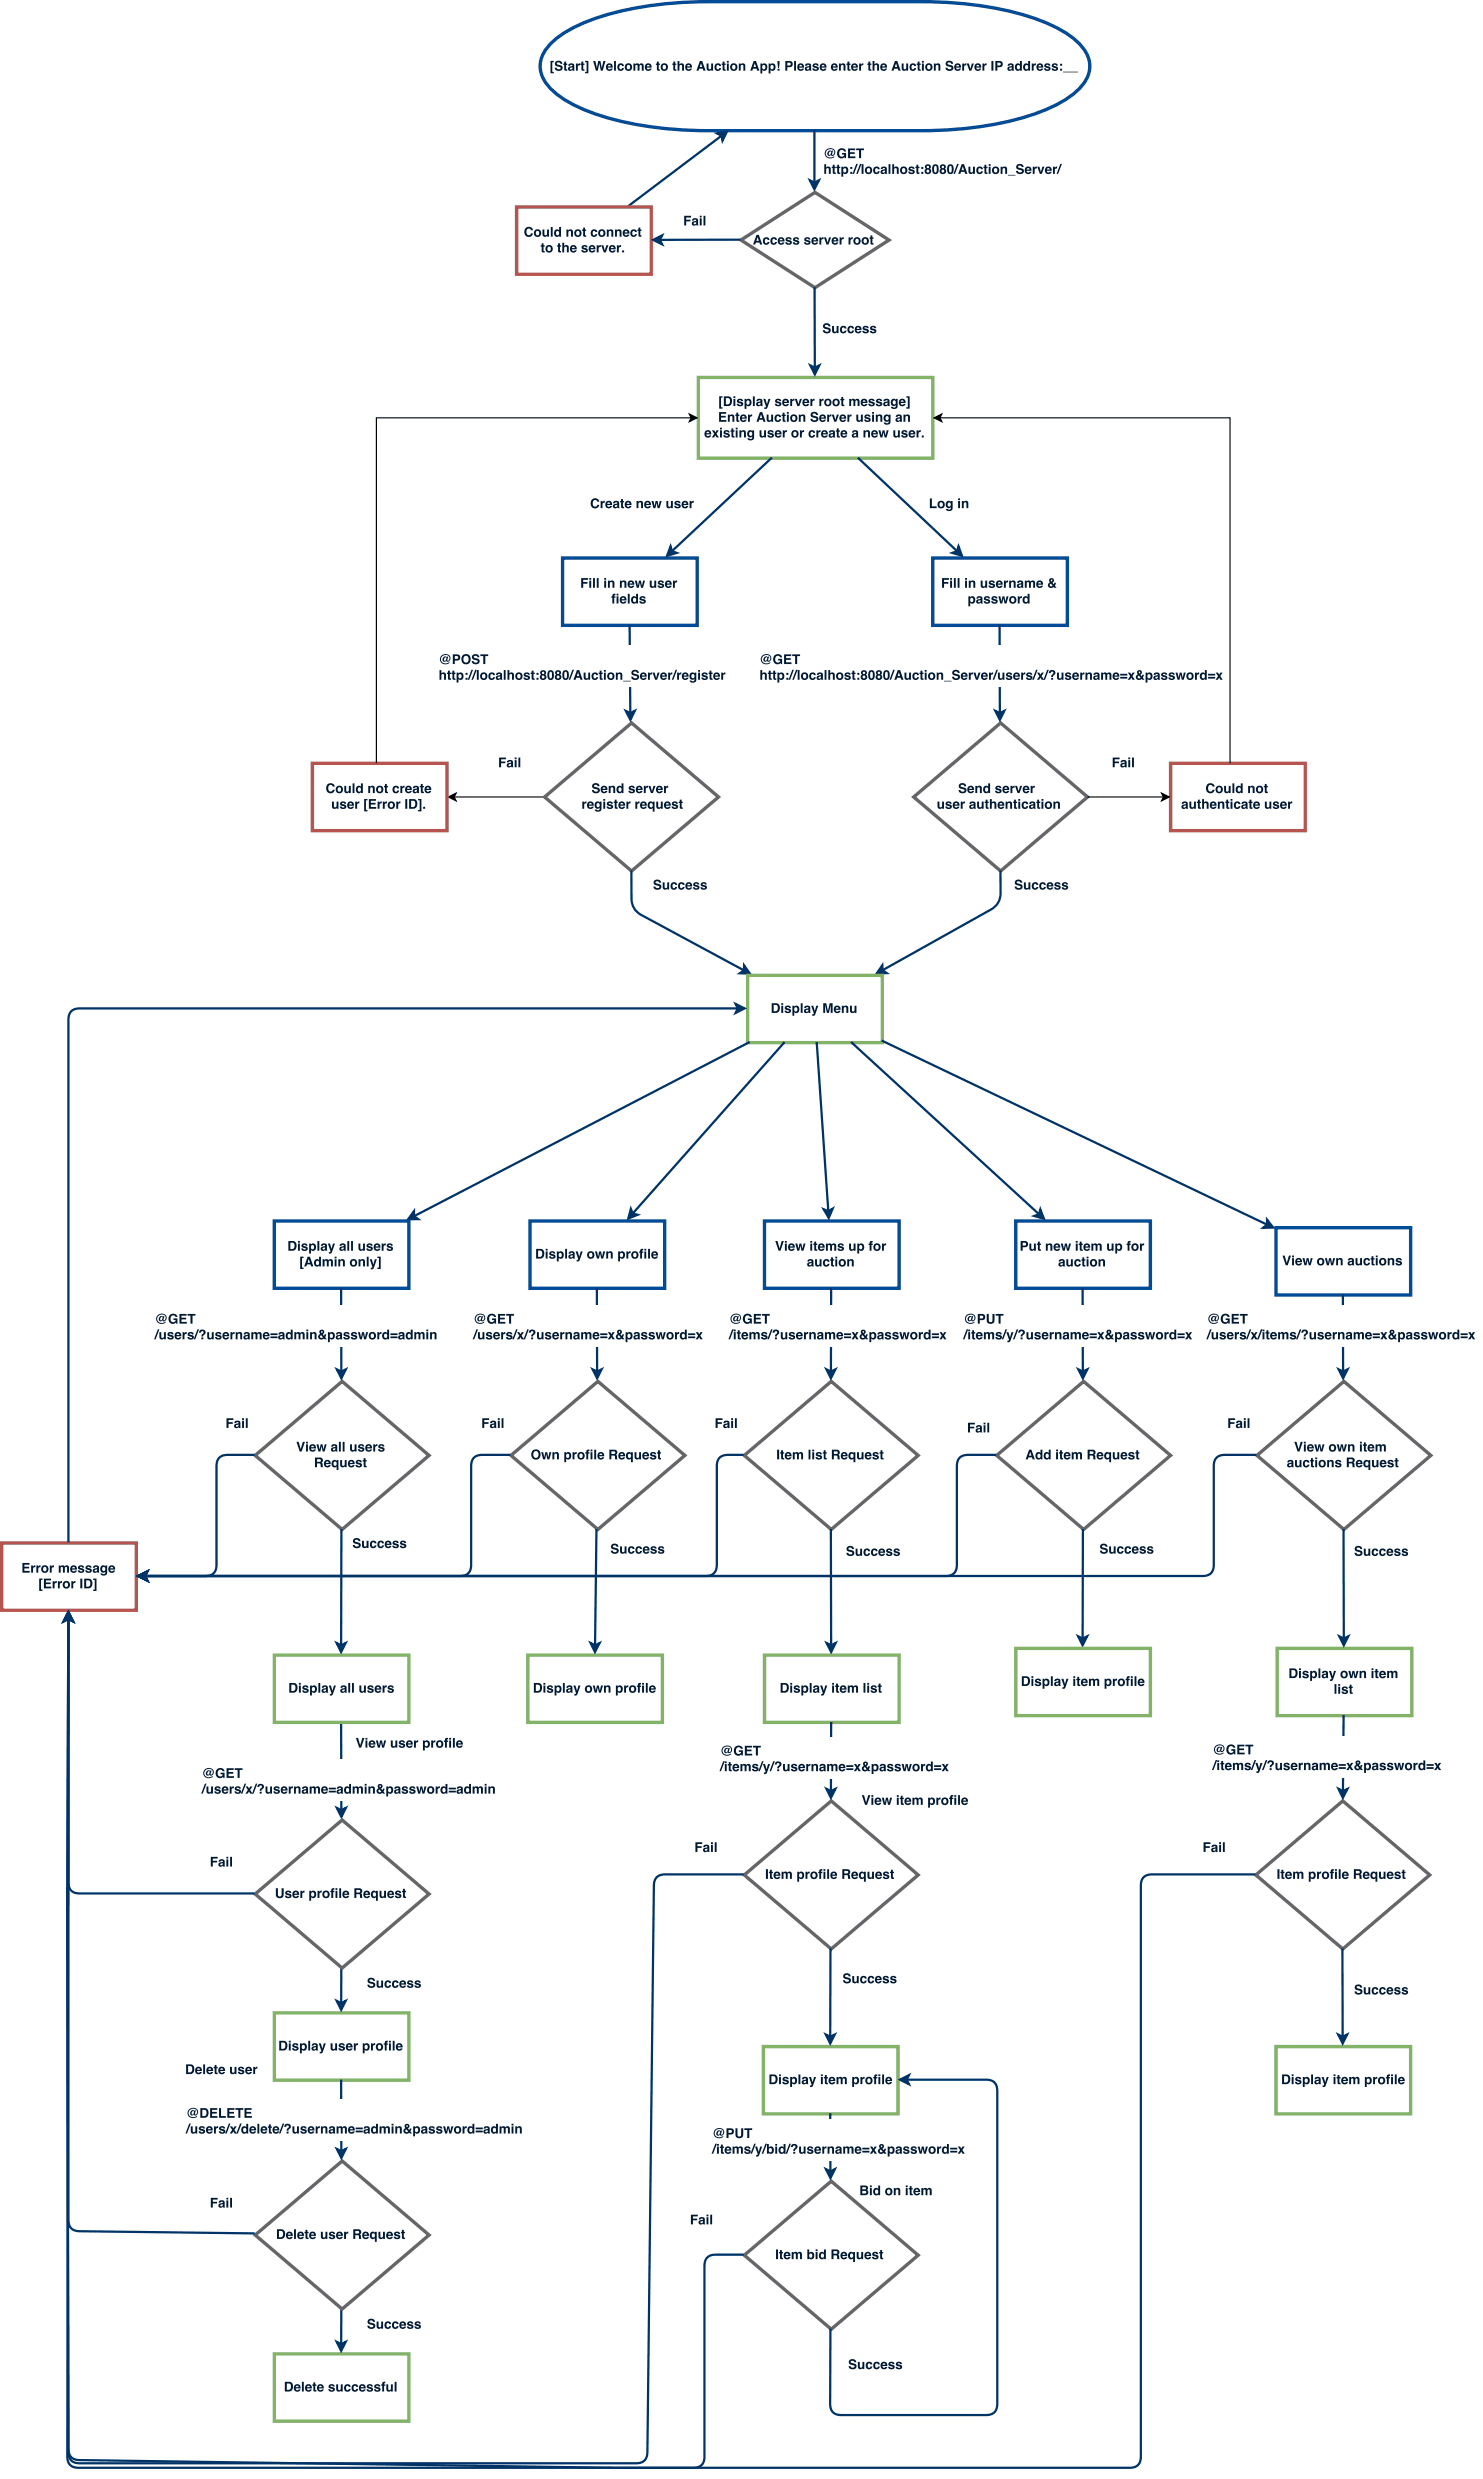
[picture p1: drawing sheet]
<svg xmlns="http://www.w3.org/2000/svg" width="466mm" height="780mm" viewBox="0 0 466 780" stroke-linecap="round" stroke-linejoin="round" font-family="sans-serif">
<path d="M172.8 14.2a36.1 36.1 0 0 1 15-8.6 111.3 111.3 0 0 1 35-5.1h67a105.3 105.3 0 0 1 39.7 6.9 24.3 24.3 0 0 1 12.1 9.3 8.9 8.9 0 0 1-1.8 10.8 36.1 36.1 0 0 1-15 8.5 111.3 111.3 0 0 1-35 5.1h-67a105.3 105.3 0 0 1-39.8-6.9 24.3 24.3 0 0 1-12.1-9.3 8.9 8.9 0 0 1 1.9-10.7z" fill="none" stroke="#004c99" stroke-width="1.1" stroke-linecap="butt"/>
<path d="M173.1 19.1h1.1v.5h-.5v3h.5v.4h-1.1zM174.8 19.4a1.26 1.26 0 0 1 2 .7h-.6a.51 .51 0 0 0-.6-.5 .51 .51 0 0 0-.4 .6 1.66 1.66 0 0 1 1.7 1.1 1.28 1.28 0 0 1-1.2 1 1.28 1.28 0 0 1-1.3-1h.7a.58 .58 0 0 0 .6 .5 .58 .58 0 0 0 .5-.7h-.2a1.26 1.26 0 0 1-1.5-1.3zM177.4 19.4h.6v.6h.4v.4h-.4v1.3l.4 .1v.4l-.9-.2-.1-1.6h-.3v-.4h.3zM179.3 21.3l-.1 .1a.39 .39 0 0 0 .6 .4 .39 .39 0 0 0 .1-.6zM178.9 20.2a1.04 1.04 0 0 1 1.7 .4l.1 1.6h-.6l-.1-.2a.78 .78 0 0 1-1 .3 .78 .78 0 0 1-.3-1.1 .78 .78 0 0 1 1-.3l.3-.2a.36 .36 0 0 0-.4-.3 .36 .36 0 0 0-.3 .3h-.6zM181.1 20h.6v.4l.7-.5v.6a.54 .54 0 0 0-.7 .6v1.1h-.6zM182.8 19.4h.6v.6h.4v.4h-.4v1.3l.4 .1v.4l-.9-.2-.1-1.6h-.3v-.4h.3zM184 19.1h1v3.9h-1v-.4h.5v-3h-.5zM186.5 19.2h.7l.5 2.2 .4-2.2h.7l.5 2.2 .5-2.2h.6l-.8 3h-.7l-.4-2.3-.5 2.3h-.6zM191.3 20.5l-.1 .4h.9l-.3-.5zM190.9 20.2a1.09 1.09 0 0 1 1.3-.2 1.09 1.09 0 0 1 .5 1.3h-1.5a.49 .49 0 0 0 .3 .5 .49 .49 0 0 0 .6-.2h.6a1.16 1.16 0 0 1-1.8 .5 1.16 1.16 0 0 1 0-1.9zM193.1 19.2h.6v3h-.6zM194.4 20.2a1.04 1.04 0 0 1 1.1-.3 1.04 1.04 0 0 1 .7 .9h-.6a.47 .47 0 0 0-.6-.4 .47 .47 0 0 0-.2 .7 .46 .46 0 0 0 .2 .7 .46 .46 0 0 0 .6-.4h.6a1.11 1.11 0 0 1-1.6 .8 1.11 1.11 0 0 1-.3-1.7zM197.2 20.6a.64 .64 0 0 0-.1 .9 .64 .64 0 0 0 1 0 .63 .63 0 0 0 0-.9 .63 .63 0 0 0-.9 0zM196.5 21.1a1.2 1.2 0 0 1 2.4 0 1.2 1.2 0 0 1-2.4 0zM199.2 20h.6v.3a.71 .71 0 0 1 1.2 0 .75 .75 0 0 1 .9-.3 .75 .75 0 0 1 .5 .8v1.4h-.6v-1.4a.36 .36 0 0 0-.4-.4 .36 .36 0 0 0-.3 .5v1.3h-.6v-1.3a.37 .37 0 0 0-.3-.5 .37 .37 0 0 0-.4 .5v1.3h-.6zM203.5 20.5l-.1 .4h.9l-.3-.5zM203.1 20.2a1.09 1.09 0 0 1 1.3-.2 1.09 1.09 0 0 1 .5 1.3h-1.5a.49 .49 0 0 0 .3 .5 .49 .49 0 0 0 .6-.2h.6a1.16 1.16 0 0 1-1.8 .5 1.16 1.16 0 0 1 0-1.9zM206.6 19.4h.6v.6h.3v.4h-.3v1.3l.3 .1v.4l-.9-.2v-1.6h-.3v-.4h.3zM208.5 20.6a.64 .64 0 0 0-.1 .9 .64 .64 0 0 0 1 0 .63 .63 0 0 0 0-.9 .63 .63 0 0 0-.9 0zM207.7 21.1a1.2 1.2 0 0 1 2.4 0 1.2 1.2 0 0 1-2.4 0zM211.7 19.4h.6v.6h.4v.4h-.4v1.3l.4 .1v.4l-.9-.2-.1-1.6h-.3v-.4h.3zM213.1 19.2h.6v1.1a.8 .8 0 0 1 1-.3 .8 .8 0 0 1 .4 .9v1.3h-.6v-1.3a.44 .44 0 0 0-.5-.5 .44 .44 0 0 0-.3 .6v1.2h-.6zM216.2 20.5l-.1 .4h.9l-.3-.5zM215.8 20.2a1.09 1.09 0 0 1 1.3-.2 1.09 1.09 0 0 1 .5 1.3h-1.5a.49 .49 0 0 0 .3 .5 .49 .49 0 0 0 .6-.2h.6a1.16 1.16 0 0 1-1.8 .5 1.16 1.16 0 0 1 0-1.9zM220.5 19.9l-.4 1.2h.7zM220.1 19.2h.7l1.1 3h-.7l-.2-.6h-1.1l-.2 .6h-.7zM222.2 20h.6v1.3a.43 .43 0 0 0 .5 .5 .43 .43 0 0 0 .4-.6v-1.2h.6v2.2h-.6l-.1-.2a.8 .8 0 0 1-.9 .2 .8 .8 0 0 1-.5-.9zM225 20.2a1.04 1.04 0 0 1 1-.3 1.04 1.04 0 0 1 .8 .9h-.6a.47 .47 0 0 0-.7-.4 .47 .47 0 0 0-.2 .7 .46 .46 0 0 0 .3 .7 .46 .46 0 0 0 .6-.4h.6a1.11 1.11 0 0 1-1.6 .8 1.11 1.11 0 0 1-.4-1.7zM227.3 19.4h.5v.6h.4v.4h-.4v1.3l.4 .1v.4l-.9-.2v-1.6h-.4v-.4h.4zM228.6 19.2h.6v.5h-.6zM228.6 20h.6v2.2h-.6zM230.4 20.6a.64 .64 0 0 0-.1 .9 .64 .64 0 0 0 .9 0 .63 .63 0 0 0 0-.9 .63 .63 0 0 0-.8 0zM229.6 21.1a1.2 1.2 0 0 1 2.4 0 1.2 1.2 0 0 1-2.4 0zM232.3 20h.6v.3a.79 .79 0 0 1 .9-.4 .79 .79 0 0 1 .6 .8v1.5h-.6v-1.3a.44 .44 0 0 0-.5-.5 .44 .44 0 0 0-.4 .6v1.2h-.6zM237.4 19.9l-.4 1.2h.7zM237 19.2h.7l1.1 3h-.7l-.2-.6h-1.1l-.2 .6h-.7zM239.9 20.6a.63 .63 0 0 0-.2 .9 .63 .63 0 0 0 .9 .1 .64 .64 0 0 0 .1-.8 .64 .64 0 0 0-.8-.2zM239.1 20h.6v.3a.97 .97 0 0 1 1.3-.2 .97 .97 0 0 1 .3 1.3 .87 .87 0 0 1-.6 .8 .87 .87 0 0 1-1-.3v1.2h-.6zM242.4 20.6a.63 .63 0 0 0-.1 .9 .63 .63 0 0 0 .9 .1 .64 .64 0 0 0 0-.8 .64 .64 0 0 0-.8-.2zM241.7 20h.6v.3a.97 .97 0 0 1 1.3-.2 .97 .97 0 0 1 .3 1.3 .87 .87 0 0 1-.6 .8 .87 .87 0 0 1-1-.3v1.2h-.6zM244.5 19.2h.7l-.2 2.2h-.3zM244.5 21.6h.6v.6h-.6zM247.6 19.7v.9h.6a.45 .45 0 0 0 .5-.4 .45 .45 0 0 0-.5-.5zM247 19.2h1.3a.98 .98 0 0 1 1 1 .98 .98 0 0 1-1.1 .9h-.6v1.1h-.6zM249.7 19.2h.6v3h-.6zM251.5 20.5l-.2 .4h.9l-.2-.5zM251 20.2a1.09 1.09 0 0 1 1.3-.2 1.09 1.09 0 0 1 .6 1.3h-1.6a.49 .49 0 0 0 .3 .5 .49 .49 0 0 0 .6-.2h.6a1.16 1.16 0 0 1-1.7 .5 1.16 1.16 0 0 1-.1-1.9zM253.8 21.3l-.1 .1a.39 .39 0 0 0 .5 .4 .39 .39 0 0 0 .2-.6zM253.3 20.2a1.04 1.04 0 0 1 1.8 .4l.1 1.6h-.6l-.1-.2a.78 .78 0 0 1-1 .3 .78 .78 0 0 1-.4-1.1 .78 .78 0 0 1 1-.3l.4-.2a.36 .36 0 0 0-.4-.3 .36 .36 0 0 0-.4 .3h-.5zM255.8 20.1a1.05 1.05 0 0 1 1.7 .6h-.6a.37 .37 0 0 0-.4-.3 .37 .37 0 0 0-.4 .2l.2 .1a.86 .86 0 0 1 1 .4 .86 .86 0 0 1 0 1 1.13 1.13 0 0 1-1.8-.6h.6a.39 .39 0 0 0 .4 .4 .39 .39 0 0 0 .3-.4l-.1-.1a.97 .97 0 0 1-1.1-.9zM258.5 20.5l-.1 .4h.9l-.3-.5zM258.1 20.2a1.09 1.09 0 0 1 1.3-.2 1.09 1.09 0 0 1 .5 1.3h-1.5a.49 .49 0 0 0 .3 .5 .49 .49 0 0 0 .6-.2h.6a1.16 1.16 0 0 1-1.8 .5 1.16 1.16 0 0 1 0-1.9zM262.1 20.5l-.2 .4h.9l-.3-.5zM261.6 20.2a1.09 1.09 0 0 1 1.3-.2 1.09 1.09 0 0 1 .5 1.3h-1.5a.49 .49 0 0 0 .3 .5 .49 .49 0 0 0 .6-.2h.6a1.16 1.16 0 0 1-1.7 .5 1.16 1.16 0 0 1-.1-1.9zM263.8 20h.6v.3a.79 .79 0 0 1 .9-.4 .79 .79 0 0 1 .6 .8v1.5h-.6v-1.3a.44 .44 0 0 0-.5-.5 .44 .44 0 0 0-.4 .6v1.2h-.6zM266.5 19.4h.6v.6h.4v.4h-.4v1.3l.4 .1v.4l-1-.2v-1.6h-.3v-.4h.3zM268.4 20.5l-.1 .4h.9l-.3-.5zM267.9 20.2a1.09 1.09 0 0 1 1.4-.2 1.09 1.09 0 0 1 .5 1.3h-1.6a.49 .49 0 0 0 .4 .5 .49 .49 0 0 0 .6-.2h.6a1.16 1.16 0 0 1-1.8 .5 1.16 1.16 0 0 1-.1-1.9zM270.2 20h.5v.4l.8-.5-.1 .6a.54 .54 0 0 0-.6 .6v1.1h-.6zM273.1 19.4h.6v.6h.3v.4h-.3v1.3l.3 .1v.4l-.9-.2v-1.6h-.3v-.4h.3zM274.4 19.2h.6v1.1a.8 .8 0 0 1 1-.3 .8 .8 0 0 1 .4 .9v1.3h-.6v-1.3a.44 .44 0 0 0-.5-.5 .44 .44 0 0 0-.3 .6v1.2h-.6zM277.6 20.5l-.2 .4h.9l-.2-.5zM277.1 20.2a1.09 1.09 0 0 1 1.3-.2 1.09 1.09 0 0 1 .5 1.3h-1.5a.49 .49 0 0 0 .3 .5 .49 .49 0 0 0 .6-.2h.6a1.16 1.16 0 0 1-1.7 .5 1.16 1.16 0 0 1-.1-1.9zM281.8 19.9l-.4 1.2h.8zM281.4 19.2h.8l1 3h-.7l-.2-.6h-1.1l-.2 .6h-.6zM283.6 20h.6v1.3a.43 .43 0 0 0 .5 .5 .43 .43 0 0 0 .3-.6v-1.2h.6v2.2h-.6v-.2a.8 .8 0 0 1-1 .2 .8 .8 0 0 1-.4-.9zM286.3 20.2a1.04 1.04 0 0 1 1.1-.3 1.04 1.04 0 0 1 .7 .9h-.6a.47 .47 0 0 0-.6-.4 .47 .47 0 0 0-.3 .7 .46 .46 0 0 0 .3 .7 .46 .46 0 0 0 .6-.4h.6a1.11 1.11 0 0 1-1.6 .8 1.11 1.11 0 0 1-.3-1.7zM288.6 19.4h.6v.6h.3v.4h-.3v1.3l.3 .1v.4l-.9-.2v-1.6h-.3v-.4h.3zM289.9 19.2h.6v.5h-.6zM289.9 20h.6v2.2h-.6zM291.7 20.6a.64 .64 0 0 0-.1 .9 .64 .64 0 0 0 1 0 .63 .63 0 0 0 0-.9 .63 .63 0 0 0-.9 0zM290.9 21.1a1.2 1.2 0 0 1 2.4 0 1.2 1.2 0 0 1-2.4 0zM293.7 20h.5v.3a.79 .79 0 0 1 .9-.4 .79 .79 0 0 1 .6 .8v1.5h-.6v-1.3a.44 .44 0 0 0-.5-.5 .44 .44 0 0 0-.3 .6v1.2h-.6zM297.7 19.4a1.26 1.26 0 0 1 2 .7h-.6a.51 .51 0 0 0-.6-.5 .51 .51 0 0 0-.4 .6 1.66 1.66 0 0 1 1.7 1.1 1.28 1.28 0 0 1-1.2 1 1.28 1.28 0 0 1-1.3-1h.6a.58 .58 0 0 0 .7 .5 .58 .58 0 0 0 .5-.7h-.2a1.26 1.26 0 0 1-1.5-1.3zM300.8 20.5l-.1 .4h.9l-.3-.5zM300.4 20.2a1.09 1.09 0 0 1 1.3-.2 1.09 1.09 0 0 1 .5 1.3h-1.5a.49 .49 0 0 0 .3 .5 .49 .49 0 0 0 .6-.2h.6a1.16 1.16 0 0 1-1.8 .5 1.16 1.16 0 0 1 0-1.9zM302.6 20h.6v.4l.7-.5v.6a.54 .54 0 0 0-.7 .6v1.1h-.6zM304 20h.7l.5 1.6 .4-1.6h.7l-.8 2.2h-.7zM307.2 20.5l-.2 .4h1l-.3-.5zM306.7 20.2a1.09 1.09 0 0 1 1.3-.2 1.09 1.09 0 0 1 .6 1.3h-1.6a.49 .49 0 0 0 .4 .5 .49 .49 0 0 0 .5-.2h.6a1.16 1.16 0 0 1-1.7 .5 1.16 1.16 0 0 1-.1-1.9zM309 20h.5v.4l.8-.5-.1 .6a.54 .54 0 0 0-.7 .6v1.1h-.5zM311.8 19.2h.6v3h-.6zM313.6 19.7v.9h.6a.45 .45 0 0 0 .5-.4 .45 .45 0 0 0-.5-.5zM313 19.2h1.3a.98 .98 0 0 1 1 1 .98 .98 0 0 1-1 .9h-.7v1.1h-.6zM317.5 21.3l-.1 .1a.39 .39 0 0 0 .5 .4 .39 .39 0 0 0 .2-.6zM317 20.2a1.04 1.04 0 0 1 1.8 .4l.1 1.6h-.6l-.1-.2a.78 .78 0 0 1-1 .3 .78 .78 0 0 1-.4-1.1 .78 .78 0 0 1 1-.3l.4-.2a.36 .36 0 0 0-.4-.3 .36 .36 0 0 0-.4 .3h-.5zM319.4 20.2l.7-.3 .7 .4v-1.1h.6v3h-.6v-.3a.97 .97 0 0 1-1.3 .2 .97 .97 0 0 1-.3-1.3zM320 20.5l-.1 .1a.6 .6 0 0 0-.1 .9 .6 .6 0 0 0 .9 0 .63 .63 0 0 0 0-.8 .63 .63 0 0 0-.7-.2zM322 20.2l.7-.3 .6 .4v-1.1h.6v3h-.5v-.3a.97 .97 0 0 1-1.4 .2 .97 .97 0 0 1-.2-1.3zM322.6 20.5l-.1 .1a.6 .6 0 0 0-.1 .9 .6 .6 0 0 0 .9 0 .63 .63 0 0 0 0-.8 .63 .63 0 0 0-.7-.2zM324.5 20h.5v.4l.8-.5-.1 .6a.54 .54 0 0 0-.6 .6v1.1h-.6zM326.7 20.5l-.2 .4h1l-.3-.5zM326.2 20.2a1.09 1.09 0 0 1 1.4-.2 1.09 1.09 0 0 1 .5 1.3h-1.6a.49 .49 0 0 0 .4 .5 .49 .49 0 0 0 .5-.2h.6a1.16 1.16 0 0 1-1.7 .5 1.16 1.16 0 0 1-.1-1.9zM328.6 20.1a1.05 1.05 0 0 1 1.7 .6h-.6a.37 .37 0 0 0-.3-.3 .37 .37 0 0 0-.4 .2l.2 .1a.86 .86 0 0 1 1 .4 .86 .86 0 0 1-.1 1 1.13 1.13 0 0 1-1.8-.6h.6a.39 .39 0 0 0 .4 .4 .39 .39 0 0 0 .4-.4l-.1-.1a.97 .97 0 0 1-1.2-.9zM331 20.1a1.05 1.05 0 0 1 1.7 .6h-.6a.37 .37 0 0 0-.4-.3 .37 .37 0 0 0-.3 .2l.1 .1a.86 .86 0 0 1 1 .4 .86 .86 0 0 1 0 1 1.13 1.13 0 0 1-1.8-.6h.6a.39 .39 0 0 0 .4 .4 .39 .39 0 0 0 .4-.4l-.1-.1a.97 .97 0 0 1-1.2-.9zM333.4 20.1h.6v.6h-.6zM333.4 21.6h.6v.6h-.6zM334.3 22.5h2.4v.3h-2.4zM336.7 22.5h2.3v.3h-2.3z" fill="#001933"/>
<path d="M256.1 40.9v16.5" fill="none" stroke="#036" stroke-width=".71" stroke-linecap="butt"/>
<path d="M254.7 56.7l1.4 .7 1.4-.7-1.4 2.8z" fill="#036"/>
<path d="M226.9 42.7l-29.4 22.2M254.7 56.7l1.4 .7 1.4-.7-1.4 2.8z" fill="none" stroke="#036" stroke-width=".71" stroke-linecap="butt"/>
<path d="M225.5 42l3.1-.6-1.4 2.8-.3-1.5z" fill="#036"/>
<path d="M225.5 42l3.1-.6-1.4 2.8-.3-1.5z" fill="none" stroke="#036" stroke-width=".71" stroke-linecap="butt"/>
<path d="M215.2 67.9h2.1v.5h-1.5v.7h1.3v.5h-1.3v1.3h-.6zM218.3 70l-.1 .1a.39 .39 0 0 0 .5 .4 .39 .39 0 0 0 .1-.6zM217.8 68.9a1.04 1.04 0 0 1 1.7 .4l.2 1.6h-.7v-.3a.78 .78 0 0 1-1.1 .3 .78 .78 0 0 1-.3-1 .78 .78 0 0 1 1-.4l.3-.1a.36 .36 0 0 0-.3-.4 .36 .36 0 0 0-.4 .4h-.6zM220.1 67.8h.6v.6h-.6zM220.1 68.7h.6v2.2h-.6zM221.2 67.9h.6v3h-.6z" fill="#001933"/>
<path d="M233 75.5l23.3-15 23.3 15-23.3 15z" fill="none" stroke="#666" stroke-width="1.1" stroke-linecap="butt"/>
<path d="M238.3 74.6l-.4 1.2h.7zM237.9 73.9h.7l1.1 3h-.7l-.2-.6h-1.1l-.2 .6h-.7zM240.2 74.9a1.04 1.04 0 0 1 1.1-.3 1.04 1.04 0 0 1 .7 .9h-.6a.47 .47 0 0 0-.6-.4 .47 .47 0 0 0-.3 .7 .46 .46 0 0 0 .3 .7 .46 .46 0 0 0 .6-.4h.6a1.11 1.11 0 0 1-1.6 .8 1.11 1.11 0 0 1-.4-1.7zM242.6 74.9a1.04 1.04 0 0 1 1-.3 1.04 1.04 0 0 1 .7 .9h-.6a.47 .47 0 0 0-.6-.4 .47 .47 0 0 0-.2 .7 .46 .46 0 0 0 .2 .7 .46 .46 0 0 0 .6-.4h.6a1.11 1.11 0 0 1-1.5 .8 1.11 1.11 0 0 1-.4-1.7zM245.3 75.2l-.1 .4h.9l-.3-.5zM244.9 74.9a1.09 1.09 0 0 1 1.3-.2 1.09 1.09 0 0 1 .5 1.2h-1.5a.49 .49 0 0 0 .3 .6 .49 .49 0 0 0 .6-.3h.6a1.16 1.16 0 0 1-1.8 .5 1.16 1.16 0 0 1 0-1.8zM247.3 74.8a1.05 1.05 0 0 1 1.7 .5h-.6a.37 .37 0 0 0-.4-.3 .37 .37 0 0 0-.4 .3l.2 .1a.86 .86 0 0 1 1 .3 .86 .86 0 0 1 0 1.1 1.13 1.13 0 0 1-1.8-.6h.6a.39 .39 0 0 0 .4 .3 .39 .39 0 0 0 .3-.3l-.1-.1a.97 .97 0 0 1-1.1-.9zM249.6 74.8a1.05 1.05 0 0 1 1.7 .5h-.6a.37 .37 0 0 0-.3-.3 .37 .37 0 0 0-.4 .3l.2 .1a.86 .86 0 0 1 1 .3 .86 .86 0 0 1-.1 1.1 1.13 1.13 0 0 1-1.8-.6h.6a.39 .39 0 0 0 .4 .3 .39 .39 0 0 0 .4-.3l-.1-.1a.97 .97 0 0 1-1.2-.9zM253.2 74.8a1.05 1.05 0 0 1 1.6 .5h-.5a.37 .37 0 0 0-.4-.3 .37 .37 0 0 0-.4 .3l.2 .1a.86 .86 0 0 1 1 .3 .86 .86 0 0 1 0 1.1 1.13 1.13 0 0 1-1.9-.6h.6a.39 .39 0 0 0 .4 .3 .39 .39 0 0 0 .4-.3l-.1-.1a.97 .97 0 0 1-1.2-.9zM255.9 75.2l-.1 .4h.9l-.3-.5zM255.5 74.9a1.09 1.09 0 0 1 1.3-.2 1.09 1.09 0 0 1 .5 1.2h-1.5a.49 .49 0 0 0 .3 .6 .49 .49 0 0 0 .6-.3h.6a1.16 1.16 0 0 1-1.8 .5 1.16 1.16 0 0 1 0-1.8zM257.7 74.7h.5v.3l.8-.4-.1 .6a.54 .54 0 0 0-.6 .6v1.1h-.6zM259.1 74.7h.7l.4 1.6 .5-1.6h.7l-.9 2.2h-.6zM262.3 75.2l-.2 .4h.9l-.2-.5zM261.8 74.9a1.09 1.09 0 0 1 1.3-.2 1.09 1.09 0 0 1 .5 1.2h-1.5a.49 .49 0 0 0 .3 .6 .49 .49 0 0 0 .6-.3h.6a1.16 1.16 0 0 1-1.7 .5 1.16 1.16 0 0 1-.1-1.8zM264 74.7h.6v.3l.7-.4v.6a.54 .54 0 0 0-.7 .6v1.1h-.6zM266.9 74.7h.5v.3l.8-.4-.1 .6a.54 .54 0 0 0-.7 .6v1.1h-.5zM269.1 75.3a.64 .64 0 0 0-.1 .9 .64 .64 0 0 0 1 0 .63 .63 0 0 0 0-.9 .63 .63 0 0 0-.9 0zM268.3 75.8a1.2 1.2 0 0 1 2.4 0 1.2 1.2 0 0 1-2.4 0zM271.7 75.3a.64 .64 0 0 0-.1 .9 .64 .64 0 0 0 1 0 .63 .63 0 0 0 0-.9 .63 .63 0 0 0-.9 0zM270.9 75.8a1.2 1.2 0 0 1 2.4 0 1.2 1.2 0 0 1-2.4 0zM273.8 74h.5v.7h.4v.4h-.4v1.3l.4 .1v.4l-.9-.2v-1.6h-.4v-.4h.4z" fill="#001933"/>
<path d="M162.5 65.1h42.3v21.2h-42.3z" fill="none" stroke="#b85450" stroke-width="1.1" stroke-linecap="butt"/>
<g fill="#001933">
<path d="M165.3 71.7a1.36 1.36 0 0 1 2.3 .7h-.6a.76 .76 0 0 0-1-.5 .76 .76 0 0 0-.5 1 .75 .75 0 0 0 .5 1 .75 .75 0 0 0 1-.5h.6a1.45 1.45 0 0 1-2 1 1.45 1.45 0 0 1-.6-2.2zM168.6 72.8a.64 .64 0 0 0-.1 1 .64 .64 0 0 0 1-.1 .63 .63 0 0 0 0-.9 .63 .63 0 0 0-.9 0zM167.9 73.3a1.2 1.2 0 0 1 2.4 0 1.2 1.2 0 0 1-2.4 0zM170.6 72.2h.6v1.3a.43 .43 0 0 0 .5 .5 .43 .43 0 0 0 .3-.6v-1.2h.6v2.2h-.5l-.1-.2a.8 .8 0 0 1-.9 .2 .8 .8 0 0 1-.5-.9zM173.2 71.4h.6v3h-.6zM174.5 72.5l.7-.4 .6 .4v-1.1h.6v3h-.5v-.3a.97 .97 0 0 1-1.4 .2 .97 .97 0 0 1-.2-1.3zM175.1 72.7l-.1 .1a.6 .6 0 0 0-.1 .9 .6 .6 0 0 0 .9 0 .63 .63 0 0 0 0-.8 .63 .63 0 0 0-.7-.2zM178.1 72.2h.6v.3a.79 .79 0 0 1 .9-.3 .79 .79 0 0 1 .6 .7v1.5h-.6v-1.3a.44 .44 0 0 0-.5-.5 .44 .44 0 0 0-.4 .6v1.2h-.6zM181.3 72.8a.64 .64 0 0 0-.1 1 .64 .64 0 0 0 1-.1 .63 .63 0 0 0 0-.9 .63 .63 0 0 0-.9 0zM180.5 73.3a1.25 1.25 0 0 1 2.5 0 1.25 1.25 0 0 1-2.5 0zM183.4 71.6h.6v.6h.3v.4h-.3v1.3l.3 .1v.5l-.9-.3v-1.6h-.3v-.4h.3zM186 72.5a1.04 1.04 0 0 1 1.1-.3 1.04 1.04 0 0 1 .7 .8h-.6a.47 .47 0 0 0-.6-.3 .47 .47 0 0 0-.2 .6 .46 .46 0 0 0 .2 .7 .46 .46 0 0 0 .6-.4h.6a1.11 1.11 0 0 1-1.5 .8 1.11 1.11 0 0 1-.4-1.7zM188.9 72.8a.64 .64 0 0 0-.1 1 .64 .64 0 0 0 .9-.1 .63 .63 0 0 0 0-.9 .63 .63 0 0 0-.8 0zM188.1 73.3a1.2 1.2 0 0 1 2.4 0 1.2 1.2 0 0 1-2.4 0zM190.8 72.2h.6v.3a.79 .79 0 0 1 .9-.3 .79 .79 0 0 1 .6 .7v1.5h-.6v-1.3a.44 .44 0 0 0-.6-.5 .44 .44 0 0 0-.3 .6v1.2h-.6zM193.4 72.2h.6v.3a.79 .79 0 0 1 .9-.3 .79 .79 0 0 1 .6 .7v1.5h-.7v-1.3a.44 .44 0 0 0-.5-.5 .44 .44 0 0 0-.3 .6v1.2h-.6zM196.6 72.7l-.2 .4h.9l-.2-.5zM196.1 72.4a1.09 1.09 0 0 1 1.3-.2 1.09 1.09 0 0 1 .6 1.3h-1.6a.49 .49 0 0 0 .3 .5 .49 .49 0 0 0 .6-.2h.6a1.16 1.16 0 0 1-1.7 .5 1.16 1.16 0 0 1-.1-1.9zM198.5 72.5a1.04 1.04 0 0 1 1.1-.3 1.04 1.04 0 0 1 .7 .8h-.6a.47 .47 0 0 0-.6-.3 .47 .47 0 0 0-.3 .6 .46 .46 0 0 0 .3 .7 .46 .46 0 0 0 .6-.4h.6a1.11 1.11 0 0 1-1.6 .8 1.11 1.11 0 0 1-.4-1.7zM200.8 71.6h.6v.6h.3v.4h-.3v1.3l.3 .1v.5l-.9-.3v-1.6h-.3v-.4h.3z"/>
<path d="M170.3 76.5h.6v.6h.4v.5h-.4v1.3l.4 .1v.4l-.9-.3-.1-1.5h-.3v-.5h.3zM172.3 77.7a.64 .64 0 0 0-.1 1 .64 .64 0 0 0 1-.1 .63 .63 0 0 0-.1-.8 .63 .63 0 0 0-.8-.1zM171.5 78.3a1.2 1.2 0 0 1 2.4 0 1.2 1.2 0 0 1-2.4 0zM175.5 76.5h.6v.6h.4v.5h-.4v1.3l.4 .1v.4l-1-.3v-1.5h-.3v-.5h.3zM176.8 76.3h.6v1.1a.8 .8 0 0 1 1-.3 .8 .8 0 0 1 .5 1v1.3h-.6v-1.4a.44 .44 0 0 0-.5-.4 .44 .44 0 0 0-.4 .6v1.2h-.6zM180 77.7l-.2 .3h1l-.3-.4zM179.5 77.4a1.09 1.09 0 0 1 1.4-.2 1.09 1.09 0 0 1 .5 1.2h-1.6a.49 .49 0 0 0 .4 .5 .49 .49 0 0 0 .5-.2h.6a1.16 1.16 0 0 1-1.7 .5 1.16 1.16 0 0 1-.1-1.8zM183.1 77.3a1.05 1.05 0 0 1 1.7 .5h-.6a.37 .37 0 0 0-.3-.3 .37 .37 0 0 0-.4 .3l.2 .1a.86 .86 0 0 1 .9 .3 .86 .86 0 0 1 0 1 1.13 1.13 0 0 1-1.8-.5h.6a.39 .39 0 0 0 .4 .3 .39 .39 0 0 0 .4-.4h-.1a.97 .97 0 0 1-1.2-1zM185.9 77.7l-.2 .3h.9l-.2-.4zM185.4 77.4a1.09 1.09 0 0 1 1.3-.2 1.09 1.09 0 0 1 .6 1.2h-1.6a.49 .49 0 0 0 .3 .5 .49 .49 0 0 0 .6-.2h.6a1.16 1.16 0 0 1-1.7 .5 1.16 1.16 0 0 1-.1-1.8zM187.6 77.1h.6v.4l.8-.4-.1 .6a.54 .54 0 0 0-.7 .6v1.1h-.6zM189.1 77.1h.6l.5 1.7 .5-1.7h.6l-.8 2.3h-.6zM192.2 77.7l-.1 .3h.9l-.3-.4zM191.8 77.4a1.09 1.09 0 0 1 1.3-.2 1.09 1.09 0 0 1 .5 1.2h-1.5a.49 .49 0 0 0 .3 .5 .49 .49 0 0 0 .6-.2h.6a1.16 1.16 0 0 1-1.8 .5 1.16 1.16 0 0 1 0-1.8zM194 77.1h.6v.4l.7-.4v.6a.54 .54 0 0 0-.7 .6v1.1h-.6zM195.6 78.8h.7v.6h-.7z"/>
</g>
<path d="M219.6 118.7h73.7v25.4h-73.7z" fill="none" stroke="#82b366" stroke-width="1.1" stroke-linecap="butt"/>
<g fill="#001933">
<path d="M226.2 124.6h1v.5h-.5v3h.5v.4h-1zM228.3 125.2v2a1.03 1.03 0 0 0 1.3-1 1.03 1.03 0 0 0-1.3-1zM227.6 124.7h1.4a1.54 1.54 0 0 1 1.2 1.5 1.54 1.54 0 0 1-1.2 1.5h-1.4zM230.7 124.6h.5v.6h-.5zM230.7 125.5h.5v2.2h-.5zM232 125.6a1.05 1.05 0 0 1 1.7 .5h-.6a.37 .37 0 0 0-.4-.3 .37 .37 0 0 0-.3 .3l.1 .1a.86 .86 0 0 1 1 .3 .86 .86 0 0 1 0 1.1 1.13 1.13 0 0 1-1.8-.6h.6a.39 .39 0 0 0 .4 .3 .39 .39 0 0 0 .4-.3l-.1-.1a.97 .97 0 0 1-1.2-.9zM234.9 126.1a.63 .63 0 0 0-.2 .8 .63 .63 0 0 0 .9 .2 .64 .64 0 0 0 .1-.8 .64 .64 0 0 0-.8-.2zM234.2 125.5h.5v.3a.97 .97 0 0 1 1.3-.2 .97 .97 0 0 1 .3 1.3 .87 .87 0 0 1-.6 .8 .87 .87 0 0 1-1-.3v1.2h-.5zM236.8 124.7h.6v3h-.6zM238.5 126.8l-.1 .1a.39 .39 0 0 0 .5 .4 .39 .39 0 0 0 .2-.6zM238 125.7a1.04 1.04 0 0 1 1.8 .4l.1 1.6h-.7v-.3a.78 .78 0 0 1-1 .3 .78 .78 0 0 1-.4-1 .78 .78 0 0 1 1-.4l.3-.1a.36 .36 0 0 0-.3-.4 .36 .36 0 0 0-.4 .4h-.5zM240.1 125.5h.6l.5 1.6 .5-1.6h.6l-.8 2.2a.91 .91 0 0 1-1.1 .9v-.5h.3l.2-.3zM244 125.6a1.05 1.05 0 0 1 1.7 .5h-.6a.37 .37 0 0 0-.4-.3 .37 .37 0 0 0-.3 .3l.1 .1a.86 .86 0 0 1 1 .3 .86 .86 0 0 1 0 1.1 1.13 1.13 0 0 1-1.8-.6h.6a.39 .39 0 0 0 .4 .3 .39 .39 0 0 0 .4-.3l-.2-.1a.97 .97 0 0 1-1.1-.9zM246.7 126l-.1 .4h.9l-.3-.5zM246.3 125.7a1.09 1.09 0 0 1 1.3-.2 1.09 1.09 0 0 1 .5 1.2h-1.5a.49 .49 0 0 0 .3 .6 .49 .49 0 0 0 .6-.3h.6a1.16 1.16 0 0 1-1.8 .5 1.16 1.16 0 0 1 0-1.8zM248.5 125.5h.6v.3l.7-.4v.6a.54 .54 0 0 0-.7 .6v1.1h-.6zM249.9 125.5h.7l.5 1.6 .5-1.6h.6l-.8 2.2h-.7zM253.1 126l-.2 .4h1l-.3-.5zM252.6 125.7a1.09 1.09 0 0 1 1.4-.2 1.09 1.09 0 0 1 .5 1.2h-1.6a.49 .49 0 0 0 .4 .6 .49 .49 0 0 0 .5-.3h.6a1.16 1.16 0 0 1-1.7 .5 1.16 1.16 0 0 1-.1-1.8zM254.9 125.5h.5v.3l.8-.4-.1 .6a.54 .54 0 0 0-.6 .6v1.1h-.6zM257.7 125.5h.5v.3l.8-.4-.1 .6a.54 .54 0 0 0-.6 .6v1.1h-.6zM259.9 126.1a.64 .64 0 0 0-.1 .9 .64 .64 0 0 0 1 0 .63 .63 0 0 0 0-.9 .63 .63 0 0 0-.9 0zM259.2 126.6a1.2 1.2 0 0 1 2.4 0 1.2 1.2 0 0 1-2.4 0zM262.5 126.1a.64 .64 0 0 0-.1 .9 .64 .64 0 0 0 1 0 .63 .63 0 0 0 0-.9 .63 .63 0 0 0-.9 0zM261.7 126.6a1.2 1.2 0 0 1 2.4 0 1.2 1.2 0 0 1-2.4 0zM264.6 124.8h.6v.7h.3v.4h-.3v1.3l.3 .1v.4l-.9-.2v-1.6h-.3v-.4h.3zM267.1 125.5h.5v.3a.71 .71 0 0 1 1.3 0 .75 .75 0 0 1 .9-.4 .75 .75 0 0 1 .5 .9v1.4h-.6v-1.4a.36 .36 0 0 0-.4-.4 .36 .36 0 0 0-.3 .5v1.3h-.6v-1.3a.37 .37 0 0 0-.4-.5 .37 .37 0 0 0-.3 .4v1.4h-.6zM271.4 126l-.1 .4h.9l-.3-.5zM271 125.7a1.09 1.09 0 0 1 1.3-.2 1.09 1.09 0 0 1 .5 1.2h-1.5a.49 .49 0 0 0 .3 .6 .49 .49 0 0 0 .6-.3h.6a1.16 1.16 0 0 1-1.8 .5 1.16 1.16 0 0 1 0-1.8zM273.4 125.6a1.05 1.05 0 0 1 1.6 .5h-.5a.37 .37 0 0 0-.4-.3 .37 .37 0 0 0-.4 .3l.2 .1a.86 .86 0 0 1 1 .3 .86 .86 0 0 1 0 1.1 1.13 1.13 0 0 1-1.8-.6h.6a.39 .39 0 0 0 .3 .3 .39 .39 0 0 0 .4-.3l-.1-.1a.97 .97 0 0 1-1.2-.9zM275.7 125.6a1.05 1.05 0 0 1 1.7 .5h-.6a.37 .37 0 0 0-.3-.3 .37 .37 0 0 0-.4 .3l.2 .1a.86 .86 0 0 1 .9 .3 .86 .86 0 0 1 0 1.1 1.13 1.13 0 0 1-1.8-.6h.6a.39 .39 0 0 0 .4 .3 .39 .39 0 0 0 .4-.3l-.1-.1a.97 .97 0 0 1-1.2-.9zM278.5 126.8l-.1 .1a.39 .39 0 0 0 .5 .4 .39 .39 0 0 0 .1-.6zM278 125.7a1.04 1.04 0 0 1 1.7 .4l.2 1.6h-.7v-.3a.78 .78 0 0 1-1.1 .3 .78 .78 0 0 1-.3-1 .78 .78 0 0 1 1-.4l.3-.1a.36 .36 0 0 0-.3-.4 .36 .36 0 0 0-.4 .4h-.6zM280.7 126.6a.6 .6 0 0 0 1.2 0 .6 .6 0 0 0-1.2 0zM280.6 125.6l.6-.2 .5 .4v-.3h.6v2.1a1.1 1.1 0 0 1-.9 1 1.1 1.1 0 0 1-1.2-.6h.6a.54 .54 0 0 0 .7 .1 .54 .54 0 0 0 .2-.7 .96 .96 0 0 1-1.3 .1 .96 .96 0 0 1-.3-1.2zM283.4 126l-.1 .4h.9l-.3-.5zM283 125.7a1.09 1.09 0 0 1 1.3-.2 1.09 1.09 0 0 1 .5 1.2h-1.5a.49 .49 0 0 0 .3 .6 .49 .49 0 0 0 .6-.3h.6a1.16 1.16 0 0 1-1.8 .5 1.16 1.16 0 0 1 0-1.8zM285 124.6h1.1v3.9h-1.1v-.4h.5v-3h-.5z"/>
<path d="M226.1 129.6h2.3v.5h-1.6v.7h1.4v.5h-1.4v.8h1.6v.5h-2.3zM228.9 130.4h.6v.3a.79 .79 0 0 1 .9-.3 .79 .79 0 0 1 .5 .7v1.5h-.6v-1.3a.44 .44 0 0 0-.5-.5 .44 .44 0 0 0-.3 .6v1.2h-.6zM231.6 129.8h.5v.6h.4v.4h-.4l.1 1.3 .3 .1v.5l-.9-.3v-1.6h-.4v-.4h.4zM233.5 130.9l-.2 .4h.9l-.3-.5zM233 130.6a1.09 1.09 0 0 1 1.3-.1 1.09 1.09 0 0 1 .5 1.2h-1.5a.49 .49 0 0 0 .3 .5 .49 .49 0 0 0 .6-.2h.6a1.16 1.16 0 0 1-1.8 .5 1.16 1.16 0 0 1 0-1.9zM235.2 130.4h.6v.4l.7-.5v.6a.54 .54 0 0 0-.7 .7v1h-.6zM239.3 130.3l-.4 1.2h.8zM239 129.6h.7l1.1 3h-.7l-.2-.6h-1.1l-.2 .6h-.7zM241.1 130.4h.6v1.3a.43 .43 0 0 0 .5 .5 .43 .43 0 0 0 .3-.6v-1.2h.6v2.2h-.5l-.1-.2a.8 .8 0 0 1-.9 .2 .8 .8 0 0 1-.5-.9zM243.8 130.7a1.04 1.04 0 0 1 1.1-.3 1.04 1.04 0 0 1 .7 .8h-.6a.47 .47 0 0 0-.6-.3 .47 .47 0 0 0-.2 .6 .46 .46 0 0 0 .2 .7 .46 .46 0 0 0 .6-.4h.6a1.11 1.11 0 0 1-1.5 .8 1.11 1.11 0 0 1-.4-1.7zM246.1 129.8h.6v.6h.4v.4h-.4v1.3l.4 .1v.5l-.9-.3-.1-1.6h-.3v-.4h.3zM247.5 129.6h.6v.5h-.6zM247.5 130.4h.6v2.2h-.6zM249.2 131a.64 .64 0 0 0-.1 1 .64 .64 0 0 0 1-.1 .63 .63 0 0 0 0-.8 .63 .63 0 0 0-.9-.1zM248.5 131.5a1.2 1.2 0 0 1 2.4 0 1.2 1.2 0 0 1-2.4 0zM251.2 130.4h.6v.3a.79 .79 0 0 1 .9-.3 .79 .79 0 0 1 .6 .7v1.5h-.7v-1.3a.44 .44 0 0 0-.5-.5 .44 .44 0 0 0-.3 .6v1.2h-.6zM255.2 129.8a1.26 1.26 0 0 1 2.1 .7h-.6a.51 .51 0 0 0-.6-.5 .51 .51 0 0 0-.4 .7 1.66 1.66 0 0 1 1.7 1.1 1.28 1.28 0 0 1-1.3 .9 1.28 1.28 0 0 1-1.2-1h.6a.58 .58 0 0 0 .6 .6 .58 .58 0 0 0 .5-.7l-.1-.1a1.26 1.26 0 0 1-1.5-1.3zM258.4 130.9l-.2 .4h.9l-.2-.5zM257.9 130.6a1.09 1.09 0 0 1 1.3-.1 1.09 1.09 0 0 1 .5 1.2h-1.5a.49 .49 0 0 0 .3 .5 .49 .49 0 0 0 .6-.2h.6a1.16 1.16 0 0 1-1.7 .5 1.16 1.16 0 0 1-.1-1.9zM260.1 130.4h.6v.4l.7-.5v.6a.54 .54 0 0 0-.7 .7v1h-.6zM261.6 130.4h.6l.5 1.7 .5-1.7h.6l-.8 2.2h-.6zM264.7 130.9l-.1 .4h.9l-.3-.5zM264.3 130.6a1.09 1.09 0 0 1 1.3-.1 1.09 1.09 0 0 1 .5 1.2h-1.5a.49 .49 0 0 0 .3 .5 .49 .49 0 0 0 .6-.2h.6a1.16 1.16 0 0 1-1.8 .5 1.16 1.16 0 0 1 0-1.9zM266.5 130.4h.6v.4l.7-.5-.1 .6a.54 .54 0 0 0-.6 .7v1h-.6zM269.3 130.4h.6v1.3a.43 .43 0 0 0 .5 .5 .43 .43 0 0 0 .3-.6v-1.2h.6v2.2h-.5l-.1-.2a.8 .8 0 0 1-.9 .2 .8 .8 0 0 1-.5-.9zM272.1 130.6a1.05 1.05 0 0 1 1.7 .5h-.6a.37 .37 0 0 0-.4-.3 .37 .37 0 0 0-.4 .3l.2 .1a.86 .86 0 0 1 1 .3 .86 .86 0 0 1 0 1 1.13 1.13 0 0 1-1.8-.6h.6a.39 .39 0 0 0 .4 .4 .39 .39 0 0 0 .3-.4h-.1a.97 .97 0 0 1-1.1-1zM274.3 129.6h.6v.5h-.6zM274.3 130.4h.6v2.2h-.6zM275.4 130.4h.6v.3a.79 .79 0 0 1 .9-.3 .79 .79 0 0 1 .6 .7v1.5h-.6v-1.3a.44 .44 0 0 0-.6-.5 .44 .44 0 0 0-.3 .6v1.2h-.6zM278.5 131.5a.57 .57 0 0 0 1.1 0 .57 .57 0 0 0-1.1 0zM278.3 130.5l.7-.1 .5 .3v-.3h.5v2.1a1.1 1.1 0 0 1-.9 1.1 1.1 1.1 0 0 1-1.2-.7h.7a.54 .54 0 0 0 .7 .1 .54 .54 0 0 0 .2-.7 .96 .96 0 0 1-1.3 .2 .96 .96 0 0 1-.3-1.3zM282.3 131.8l-.1 .1a.39 .39 0 0 0 .6 .3 .39 .39 0 0 0 .1-.6zM281.9 130.6a1.04 1.04 0 0 1 1.7 .4l.1 1.6h-.6l-.1-.2a.78 .78 0 0 1-1 .3 .78 .78 0 0 1-.3-1 .78 .78 0 0 1 1-.4l.3-.1a.36 .36 0 0 0-.4-.4 .36 .36 0 0 0-.3 .3h-.6zM284.1 130.4h.6v.3a.79 .79 0 0 1 .9-.3 .79 .79 0 0 1 .6 .7v1.5h-.6v-1.3a.44 .44 0 0 0-.6-.5 .44 .44 0 0 0-.3 .6v1.2h-.6z"/>
<path d="M222.3 135.9l-.2 .3h1l-.3-.4zM221.8 135.6a1.09 1.09 0 0 1 1.4-.2 1.09 1.09 0 0 1 .5 1.2h-1.6a.49 .49 0 0 0 .4 .6 .49 .49 0 0 0 .5-.3h.6a1.16 1.16 0 0 1-1.7 .5 1.16 1.16 0 0 1-.1-1.8zM223.9 135.3h.7l.4 .7 .3-.7h.7l-.7 1.1 .8 1.2h-.8l-.3-.7-.4 .7h-.8l.8-1.2zM226.4 134.5h.6v.6h-.6zM226.4 135.3h.6v2.3h-.6zM227.8 135.5a1.05 1.05 0 0 1 1.7 .5h-.6a.37 .37 0 0 0-.4-.3 .37 .37 0 0 0-.4 .3l.2 .1a.86 .86 0 0 1 1 .3 .86 .86 0 0 1 0 1 1.13 1.13 0 0 1-1.8-.5h.6a.39 .39 0 0 0 .4 .3 .39 .39 0 0 0 .3-.4h-.1a.97 .97 0 0 1-1.1-1zM230 134.7h.6v.7h.4v.4h-.4v1.3l.4 .1v.4l-.9-.3-.1-1.5h-.3v-.4h.3zM231.4 134.5h.6v.6h-.6zM231.4 135.3h.6v2.3h-.6zM232.5 135.3h.6v.4a.79 .79 0 0 1 .9-.4 .79 .79 0 0 1 .6 .8v1.5h-.6v-1.4a.44 .44 0 0 0-.5-.4 .44 .44 0 0 0-.4 .6v1.2h-.6zM235.6 136.4a.57 .57 0 0 0 1.1 0 .57 .57 0 0 0-1.1 0zM235.4 135.4l.7-.1 .5 .4v-.4h.6v2.2a1.1 1.1 0 0 1-1 1 1.1 1.1 0 0 1-1.2-.7h.7a.54 .54 0 0 0 .7 .2 .54 .54 0 0 0 .2-.8 .96 .96 0 0 1-1.3 .2 .96 .96 0 0 1-.3-1.3zM238.9 135.3h.6v1.4a.43 .43 0 0 0 .5 .4 .43 .43 0 0 0 .3-.5v-1.3h.6v2.3h-.6v-.3a.8 .8 0 0 1-1 .3 .8 .8 0 0 1-.4-.9zM241.6 135.5a1.05 1.05 0 0 1 1.7 .5h-.6a.37 .37 0 0 0-.3-.3 .37 .37 0 0 0-.4 .3l.2 .1a.86 .86 0 0 1 1 .3 .86 .86 0 0 1-.1 1 1.13 1.13 0 0 1-1.8-.5h.6a.39 .39 0 0 0 .4 .3 .39 .39 0 0 0 .4-.4h-.1a.97 .97 0 0 1-1.2-1zM244.4 135.9l-.2 .3h1l-.3-.4zM243.9 135.6a1.09 1.09 0 0 1 1.3-.2 1.09 1.09 0 0 1 .6 1.2h-1.6a.49 .49 0 0 0 .4 .6 .49 .49 0 0 0 .5-.3h.6a1.16 1.16 0 0 1-1.7 .5 1.16 1.16 0 0 1-.1-1.8zM246.2 135.3h.5v.4l.8-.4-.1 .6a.54 .54 0 0 0-.6 .6v1.1h-.6zM249.6 135.9a.64 .64 0 0 0-.1 1 .64 .64 0 0 0 1-.1 .63 .63 0 0 0-.1-.8 .63 .63 0 0 0-.8-.1zM248.8 136.5a1.2 1.2 0 0 1 2.4 0 1.2 1.2 0 0 1-2.4 0zM251.6 135.3h.5v.4l.8-.4-.1 .6a.54 .54 0 0 0-.6 .6v1.1h-.6zM254.5 135.6a1.04 1.04 0 0 1 1.1-.3 1.04 1.04 0 0 1 .7 .8h-.6a.47 .47 0 0 0-.6-.3 .47 .47 0 0 0-.2 .7 .46 .46 0 0 0 .2 .6 .46 .46 0 0 0 .6-.3h.6a1.11 1.11 0 0 1-1.5 .7 1.11 1.11 0 0 1-.4-1.7zM256.7 135.3h.6v.4l.7-.4v.6a.54 .54 0 0 0-.7 .6v1.1h-.6zM259 135.9l-.2 .3h.9l-.3-.4zM258.5 135.6a1.09 1.09 0 0 1 1.3-.2 1.09 1.09 0 0 1 .5 1.2h-1.5a.49 .49 0 0 0 .3 .6 .49 .49 0 0 0 .6-.3h.6a1.16 1.16 0 0 1-1.8 .5 1.16 1.16 0 0 1 0-1.8zM261.3 136.7l-.1 .1a.39 .39 0 0 0 .5 .4 .39 .39 0 0 0 .2-.7zM260.8 135.6a1.04 1.04 0 0 1 1.8 .4l.1 1.6h-.6l-.1-.3a.78 .78 0 0 1-1 .3 .78 .78 0 0 1-.4-1 .78 .78 0 0 1 1-.4l.3-.1a.36 .36 0 0 0-.3-.4 .36 .36 0 0 0-.4 .4h-.5zM263.2 134.7h.6v.7h.3v.4h-.3v1.3l.3 .1v.4l-.9-.3v-1.5h-.3v-.4h.3zM265.1 135.9l-.2 .3h.9l-.2-.4zM264.6 135.6a1.09 1.09 0 0 1 1.3-.2 1.09 1.09 0 0 1 .6 1.2h-1.6a.49 .49 0 0 0 .3 .6 .49 .49 0 0 0 .6-.3h.6a1.16 1.16 0 0 1-1.7 .5 1.16 1.16 0 0 1-.1-1.8zM268.6 136.7l-.1 .1a.39 .39 0 0 0 .5 .4 .39 .39 0 0 0 .2-.7zM268.1 135.6a1.04 1.04 0 0 1 1.8 .4l.1 1.6h-.7v-.3a.78 .78 0 0 1-1 .3 .78 .78 0 0 1-.4-1 .78 .78 0 0 1 1-.4l.3-.1a.36 .36 0 0 0-.3-.4 .36 .36 0 0 0-.4 .4h-.6zM271.6 135.3h.5v.4a.79 .79 0 0 1 .9-.4 .79 .79 0 0 1 .6 .8v1.5h-.6v-1.4a.44 .44 0 0 0-.5-.4 .44 .44 0 0 0-.4 .6v1.2h-.5zM274.7 135.9l-.1 .3h.9l-.3-.4zM274.3 135.6a1.09 1.09 0 0 1 1.3-.2 1.09 1.09 0 0 1 .5 1.2h-1.5a.49 .49 0 0 0 .3 .6 .49 .49 0 0 0 .6-.3h.6a1.16 1.16 0 0 1-1.8 .5 1.16 1.16 0 0 1 0-1.8zM276.2 135.3h.7l.3 1.6 .4-1.6h.5l.4 1.7 .3-1.7h.7l-.7 2.3h-.6l-.4-1.7-.3 1.7h-.6zM280.9 135.3h.6v1.4a.43 .43 0 0 0 .5 .4 .43 .43 0 0 0 .4-.5v-1.3h.6v2.3h-.6v-.3a.8 .8 0 0 1-1 .3 .8 .8 0 0 1-.5-.9zM283.7 135.5a1.05 1.05 0 0 1 1.7 .5h-.6a.37 .37 0 0 0-.4-.3 .37 .37 0 0 0-.3 .3l.1 .1a.86 .86 0 0 1 1 .3 .86 .86 0 0 1 0 1 1.13 1.13 0 0 1-1.8-.5h.6a.39 .39 0 0 0 .4 .3 .39 .39 0 0 0 .4-.4h-.1a.97 .97 0 0 1-1.2-1zM286.5 135.9l-.2 .3h.9l-.2-.4zM286 135.6a1.09 1.09 0 0 1 1.3-.2 1.09 1.09 0 0 1 .6 1.2h-1.6a.49 .49 0 0 0 .3 .6 .49 .49 0 0 0 .6-.3h.6a1.16 1.16 0 0 1-1.7 .5 1.16 1.16 0 0 1-.1-1.8zM288.2 135.3h.6v.4l.7-.4v.6a.54 .54 0 0 0-.7 .6v1.1h-.6zM289.9 137h.6v.6h-.6z"/>
</g>
<path d="M256.2 90.3v25.3" fill="none" stroke="#036" stroke-width=".71" stroke-linecap="butt"/>
<path d="M254.8 114.9l1.4 .7 1.5-.7-1.4 2.8z" fill="#036"/>
<path d="M254.8 114.9l1.4 .7 1.5-.7-1.4 2.8z" fill="none" stroke="#036" stroke-width=".71" stroke-linecap="butt"/>
<path d="M259.1 101.9a1.26 1.26 0 0 1 2.1 .7h-.7a.51 .51 0 0 0-.5-.4 .51 .51 0 0 0-.5 .6 1.66 1.66 0 0 1 1.8 1.1 1.28 1.28 0 0 1-1.3 1 1.28 1.28 0 0 1-1.2-1.1h.6a.58 .58 0 0 0 .6 .6 .58 .58 0 0 0 .5-.7l-.2-.1a1.26 1.26 0 0 1-1.5-1.3zM261.7 102.5h.6v1.4a.43 .43 0 0 0 .5 .4 .43 .43 0 0 0 .3-.6v-1.2h.6v2.3h-.6v-.3a.8 .8 0 0 1-1 .3 .8 .8 0 0 1-.4-.9zM264.4 102.8a1.04 1.04 0 0 1 1.1-.3 1.04 1.04 0 0 1 .7 .8h-.6a.47 .47 0 0 0-.6-.3 .47 .47 0 0 0-.2 .7 .46 .46 0 0 0 .2 .6 .46 .46 0 0 0 .6-.3h.6a1.11 1.11 0 0 1-1.6 .7 1.11 1.11 0 0 1-.3-1.7zM266.8 102.8a1.04 1.04 0 0 1 1-.3 1.04 1.04 0 0 1 .8 .8h-.6a.47 .47 0 0 0-.7-.3 .47 .47 0 0 0-.2 .7 .46 .46 0 0 0 .3 .6 .46 .46 0 0 0 .6-.3h.6a1.11 1.11 0 0 1-1.6 .7 1.11 1.11 0 0 1-.4-1.7zM269.5 103.1l-.1 .3h.9l-.3-.4zM269.1 102.8a1.09 1.09 0 0 1 1.3-.2 1.09 1.09 0 0 1 .5 1.2h-1.5a.49 .49 0 0 0 .3 .5 .49 .49 0 0 0 .6-.2h.6a1.16 1.16 0 0 1-1.8 .5 1.16 1.16 0 0 1 0-1.8zM271.5 102.7a1.05 1.05 0 0 1 1.7 .5h-.6a.37 .37 0 0 0-.4-.3 .37 .37 0 0 0-.3 .3l.1 .1a.86 .86 0 0 1 1 .3 .86 .86 0 0 1 0 1 1.13 1.13 0 0 1-1.8-.5h.6a.39 .39 0 0 0 .4 .3 .39 .39 0 0 0 .4-.4h-.1a.97 .97 0 0 1-1.2-1zM273.9 102.7a1.05 1.05 0 0 1 1.6 .5h-.5a.37 .37 0 0 0-.4-.3 .37 .37 0 0 0-.4 .3l.2 .1a.86 .86 0 0 1 1 .3 .86 .86 0 0 1 0 1 1.13 1.13 0 0 1-1.9-.5h.6a.39 .39 0 0 0 .4 .3 .39 .39 0 0 0 .4-.4h-.1a.97 .97 0 0 1-1.2-1z" fill="#001933"/>
<path d="M176.9 175.5h42.4v21.2h-42.4z" fill="none" stroke="#004c99" stroke-width="1.1" stroke-linecap="butt"/>
<g fill="#001933">
<path d="M182.8 181.8h2.1v.5h-1.5v.7h1.3v.6h-1.3v1.3h-.6zM185.3 181.8h.6v.5h-.6zM185.3 182.6h.6v2.3h-.6zM186.5 181.8h.6v3.1h-.6zM187.7 181.8h.6v3.1h-.6zM190 181.8h.6v.5h-.6zM190 182.6h.6v2.3h-.6zM191.2 182.6h.6v.3a.79 .79 0 0 1 .8-.3 .79 .79 0 0 1 .6 .7v1.6h-.6v-1.4a.44 .44 0 0 0-.5-.5 .44 .44 0 0 0-.3 .6v1.3h-.6zM194.9 182.6h.6v.3a.79 .79 0 0 1 .9-.3 .79 .79 0 0 1 .6 .7v1.6h-.6v-1.4a.44 .44 0 0 0-.5-.5 .44 .44 0 0 0-.4 .6v1.3h-.6zM198.1 183.2l-.1 .3h.9l-.3-.4zM197.6 182.9a1.09 1.09 0 0 1 1.4-.2 1.09 1.09 0 0 1 .5 1.2h-1.6a.49 .49 0 0 0 .4 .5 .49 .49 0 0 0 .6-.2h.6a1.16 1.16 0 0 1-1.8 .5 1.16 1.16 0 0 1-.1-1.8zM199.6 182.6h.7l.3 1.6 .3-1.6h.6l.4 1.6 .3-1.6h.6l-.6 2.3h-.6l-.4-1.7-.3 1.7h-.6zM204.3 182.6h.6v1.4a.43 .43 0 0 0 .5 .4 .43 .43 0 0 0 .4-.6v-1.2h.6v2.3h-.6l-.1-.3a.8 .8 0 0 1-.9 .2 .8 .8 0 0 1-.5-.8zM207.1 182.8a1.05 1.05 0 0 1 1.7 .5h-.6a.37 .37 0 0 0-.4-.3 .37 .37 0 0 0-.3 .3l.1 .1a.86 .86 0 0 1 1 .3 .86 .86 0 0 1 0 1 1.13 1.13 0 0 1-1.8-.6h.6a.39 .39 0 0 0 .4 .4 .39 .39 0 0 0 .4-.4h-.1a.97 .97 0 0 1-1.2-1zM209.9 183.2l-.2 .3h.9l-.3-.4zM209.4 182.9a1.09 1.09 0 0 1 1.3-.2 1.09 1.09 0 0 1 .5 1.2h-1.5a.49 .49 0 0 0 .3 .5 .49 .49 0 0 0 .6-.2h.6a1.16 1.16 0 0 1-1.7 .5 1.16 1.16 0 0 1-.1-1.8zM211.6 182.6h.6v.4l.7-.4v.6a.54 .54 0 0 0-.7 .6v1.1h-.6z"/>
<path d="M192.7 186.9l.8-.2v.5l-.3 .2v.2h.4v.4h-.4v1.8h-.6v-1.8h-.3v-.4h.3zM193.9 186.7h.6v.6h-.6zM193.9 187.5h.6v2.3h-.6zM195.6 188.1l-.1 .3h.9l-.3-.4zM195.2 187.8a1.09 1.09 0 0 1 1.3-.2 1.09 1.09 0 0 1 .5 1.2h-1.5a.49 .49 0 0 0 .3 .6 .49 .49 0 0 0 .6-.3h.6a1.16 1.16 0 0 1-1.8 .5 1.16 1.16 0 0 1 0-1.8zM197.4 186.7h.6v3.1h-.6zM198.7 187.8l.7-.3 .6 .3v-1h.6v3h-.5v-.3a.97 .97 0 0 1-1.3 .2 .97 .97 0 0 1-.3-1.3zM199.3 188.1l-.1 .1a.6 .6 0 0 0-.1 .9 .6 .6 0 0 0 .9-.1 .63 .63 0 0 0 0-.7 .63 .63 0 0 0-.7-.2zM201.4 187.7a1.05 1.05 0 0 1 1.6 .5h-.6a.37 .37 0 0 0-.3-.3 .37 .37 0 0 0-.4 .3l.2 .1a.86 .86 0 0 1 1 .3 .86 .86 0 0 1-.1 1.1 1.13 1.13 0 0 1-1.8-.6h.6a.39 .39 0 0 0 .4 .3 .39 .39 0 0 0 .4-.3l-.1-.1a.97 .97 0 0 1-1.2-1z"/>
</g>
<path d="M293.3 175.5h42.4v21.2h-42.4z" fill="none" stroke="#004c99" stroke-width="1.1" stroke-linecap="butt"/>
<g fill="#001933">
<path d="M296.3 181.8h2.1v.5h-1.5v.7h1.3v.6h-1.3v1.3h-.6zM298.8 181.8h.6v.5h-.6zM298.8 182.6h.6v2.3h-.6zM300 181.8h.6v3.1h-.6zM301.2 181.8h.5v3.1h-.5zM303.5 181.8h.6v.5h-.6zM303.5 182.6h.6v2.3h-.6zM304.7 182.6h.5v.3a.79 .79 0 0 1 .9-.3 .79 .79 0 0 1 .6 .7v1.6h-.6v-1.4a.44 .44 0 0 0-.5-.5 .44 .44 0 0 0-.3 .6v1.3h-.6zM308.4 182.6h.6v1.4a.43 .43 0 0 0 .5 .4 .43 .43 0 0 0 .3-.6v-1.2h.6v2.3h-.5l-.1-.3a.8 .8 0 0 1-.9 .2 .8 .8 0 0 1-.5-.8zM311.2 182.8a1.05 1.05 0 0 1 1.7 .5h-.6a.37 .37 0 0 0-.4-.3 .37 .37 0 0 0-.4 .3l.2 .1a.86 .86 0 0 1 1 .3 .86 .86 0 0 1 0 1 1.13 1.13 0 0 1-1.8-.6h.6a.39 .39 0 0 0 .4 .4 .39 .39 0 0 0 .3-.4h-.1a.97 .97 0 0 1-1.1-1zM313.9 183.2l-.1 .3h.9l-.3-.4zM313.5 182.9a1.09 1.09 0 0 1 1.3-.2 1.09 1.09 0 0 1 .5 1.2h-1.5a.49 .49 0 0 0 .3 .5 .49 .49 0 0 0 .6-.2h.6a1.16 1.16 0 0 1-1.8 .5 1.16 1.16 0 0 1 0-1.8zM315.7 182.6h.6v.4l.7-.4v.6a.54 .54 0 0 0-.7 .6v1.1h-.6zM317.4 182.6h.5v.3a.79 .79 0 0 1 .9-.3 .79 .79 0 0 1 .6 .7v1.6h-.6v-1.4a.44 .44 0 0 0-.5-.5 .44 .44 0 0 0-.4 .6v1.3h-.5zM320.5 184l-.1 .1a.39 .39 0 0 0 .5 .3 .39 .39 0 0 0 .2-.6zM320 182.8a1.04 1.04 0 0 1 1.8 .4l.1 1.7h-.6l-.1-.3a.78 .78 0 0 1-1 .3 .78 .78 0 0 1-.4-1 .78 .78 0 0 1 1-.4l.4-.1a.36 .36 0 0 0-.4-.4 .36 .36 0 0 0-.4 .3h-.5zM322.3 182.6h.6v.3a.71 .71 0 0 1 1.2 0 .75 .75 0 0 1 .9-.3 .75 .75 0 0 1 .5 .8v1.5h-.6v-1.5a.36 .36 0 0 0-.4-.3 .36 .36 0 0 0-.3 .4v1.4h-.6v-1.4a.37 .37 0 0 0-.3-.4 .37 .37 0 0 0-.4 .4v1.4h-.6zM326.6 183.2l-.1 .3h.9l-.3-.4zM326.2 182.9a1.09 1.09 0 0 1 1.3-.2 1.09 1.09 0 0 1 .5 1.2h-1.5a.49 .49 0 0 0 .3 .5 .49 .49 0 0 0 .6-.2h.6a1.16 1.16 0 0 1-1.8 .5 1.16 1.16 0 0 1 0-1.8zM330.1 182a.77 .77 0 0 1 1.2 .1 .77 .77 0 0 1-.3 1.1l.4 .6 .1-.5h.6l-.4 .9 .6 .7h-.7l-.3-.3a.97 .97 0 0 1-1.5 .1 .97 .97 0 0 1 .4-1.5l-.3-.7zM330.4 182.5a.3 .3 0 0 0 .6 0 .3 .3 0 0 0-.6 0zM330.3 183.7a.47 .47 0 0 0 0 .7 .47 .47 0 0 0 .7-.2l-.5-.7z"/>
<path d="M305.3 188.1a.63 .63 0 0 0-.2 .9 .63 .63 0 0 0 .9 .2 .64 .64 0 0 0 .1-.8 .64 .64 0 0 0-.8-.3zM304.5 187.5h.6v.4a.97 .97 0 0 1 1.3-.2 .97 .97 0 0 1 .3 1.3 .87 .87 0 0 1-.6 .8 .87 .87 0 0 1-1-.3v1.2h-.6zM307.7 188.9l-.1 .1a.39 .39 0 0 0 .5 .4 .39 .39 0 0 0 .2-.6zM307.2 187.8a1.04 1.04 0 0 1 1.8 .4l.1 1.6h-.7v-.3a.78 .78 0 0 1-1 .3 .78 .78 0 0 1-.4-1 .78 .78 0 0 1 1-.4l.3-.1a.36 .36 0 0 0-.3-.4 .36 .36 0 0 0-.4 .4h-.5zM309.7 187.7a1.05 1.05 0 0 1 1.6 .5h-.5a.37 .37 0 0 0-.4-.3 .37 .37 0 0 0-.4 .3l.2 .1a.86 .86 0 0 1 1 .3 .86 .86 0 0 1 0 1.1 1.13 1.13 0 0 1-1.9-.6h.6a.39 .39 0 0 0 .4 .3 .39 .39 0 0 0 .4-.3l-.1-.1a.97 .97 0 0 1-1.2-1zM312 187.7a1.05 1.05 0 0 1 1.7 .5h-.6a.37 .37 0 0 0-.4-.3 .37 .37 0 0 0-.3 .3l.1 .1a.86 .86 0 0 1 1 .3 .86 .86 0 0 1 0 1.1 1.13 1.13 0 0 1-1.8-.6h.6a.39 .39 0 0 0 .4 .3 .39 .39 0 0 0 .4-.3l-.1-.1a.97 .97 0 0 1-1.2-1zM313.9 187.5h.7l.3 1.7 .4-1.7h.6l.3 1.7 .3-1.7h.7l-.7 2.3h-.6l-.4-1.6-.3 1.6h-.6zM318.1 188.2a.64 .64 0 0 0-.1 .9 .64 .64 0 0 0 1 0 .63 .63 0 0 0-.1-.9 .63 .63 0 0 0-.8 0zM317.3 188.7a1.2 1.2 0 0 1 2.4 0 1.2 1.2 0 0 1-2.4 0zM320.1 187.5h.5v.4l.8-.4-.1 .6a.54 .54 0 0 0-.6 .6v1.1h-.6zM321.8 187.8l.7-.3 .7 .3v-1h.6v3h-.6v-.3a.97 .97 0 0 1-1.3 .2 .97 .97 0 0 1-.3-1.3zM322.4 188.1l-.1 .1a.6 .6 0 0 0-.1 .9 .6 .6 0 0 0 .9-.1 .63 .63 0 0 0 0-.7 .63 .63 0 0 0-.7-.2z"/>
</g>
<path d="M242.7 143.9l-31.4 29.4" fill="none" stroke="#036" stroke-width=".71" stroke-linecap="butt"/>
<path d="M210.9 171.8l.4 1.5 1.5 .6-3 .9z" fill="#036"/>
<path d="M269.8 143.9l31.2 29.4M210.9 171.8l.4 1.5 1.5 .6-3 .9z" fill="none" stroke="#036" stroke-width=".71" stroke-linecap="butt"/>
<path d="M301.4 171.8l1.1 3-3-.9 1.5-.6z" fill="#036"/>
<path d="M301.4 171.8l1.1 3-3-.9 1.5-.6z" fill="none" stroke="#036" stroke-width=".71" stroke-linecap="butt"/>
<g fill="#001933">
<path d="M292.4 156.8h.7v2.5h1.5v.5h-2.2zM295.6 158.2a.64 .64 0 0 0-.1 .9 .64 .64 0 0 0 .9 0 .63 .63 0 0 0 0-.9 .63 .63 0 0 0-.8 0zM294.8 158.7a1.2 1.2 0 0 1 2.4 0 1.2 1.2 0 0 1-2.4 0zM298 158.7a.6 .6 0 0 0 1.2 0 .6 .6 0 0 0-1.2 0zM297.8 157.7l.7-.2 .5 .4v-.3h.6v2.1a1.1 1.1 0 0 1-.9 1 1.1 1.1 0 0 1-1.2-.6h.6a.54 .54 0 0 0 .7 .1 .54 .54 0 0 0 .2-.7 .96 .96 0 0 1-1.3 .1 .96 .96 0 0 1-.3-1.2zM301.3 156.7h.6v.6h-.6zM301.3 157.6h.6v2.2h-.6zM302.5 157.6h.6v.3a.79 .79 0 0 1 .8-.4 .79 .79 0 0 1 .6 .8v1.5h-.6v-1.4a.44 .44 0 0 0-.5-.4 .44 .44 0 0 0-.3 .6v1.2h-.6z"/>
<path d="M186.2 157.1a1.36 1.36 0 0 1 2.3 .7h-.7a.76 .76 0 0 0-1-.5 .76 .76 0 0 0-.4 1 .75 .75 0 0 0 .5 1 .75 .75 0 0 0 .9-.5h.7a1.45 1.45 0 0 1-2 .9 1.45 1.45 0 0 1-.6-2.1zM188.9 157.6h.5v.3l.8-.4-.1 .6a.54 .54 0 0 0-.6 .6v1.1h-.6zM191.1 158.1l-.1 .4h.9l-.3-.5zM190.7 157.8a1.09 1.09 0 0 1 1.3-.2 1.09 1.09 0 0 1 .5 1.2h-1.6a.49 .49 0 0 0 .4 .6 .49 .49 0 0 0 .6-.3h.6a1.16 1.16 0 0 1-1.8 .5 1.16 1.16 0 0 1 0-1.8zM193.5 158.9l-.1 .1a.39 .39 0 0 0 .5 .4 .39 .39 0 0 0 .1-.6zM193 157.8a1.04 1.04 0 0 1 1.7 .4l.1 1.6h-.6l-.1-.3a.78 .78 0 0 1-1 .3 .78 .78 0 0 1-.3-1 .78 .78 0 0 1 1-.4l.3-.1a.36 .36 0 0 0-.3-.4 .36 .36 0 0 0-.4 .4h-.6zM195.3 156.9h.6v.7h.4v.4h-.4v1.3l.4 .1v.4l-1-.2v-1.6h-.3v-.4h.3zM197.2 158.1l-.1 .4h.9l-.3-.5zM196.8 157.8a1.09 1.09 0 0 1 1.3-.2 1.09 1.09 0 0 1 .5 1.2h-1.5a.49 .49 0 0 0 .3 .6 .49 .49 0 0 0 .6-.3h.6a1.16 1.16 0 0 1-1.8 .5 1.16 1.16 0 0 1 0-1.8zM200.2 157.6h.5v.3a.79 .79 0 0 1 .9-.4 .79 .79 0 0 1 .6 .8v1.5h-.6v-1.4a.44 .44 0 0 0-.5-.4 .44 .44 0 0 0-.3 .6v1.2h-.6zM203.3 158.1l-.1 .4h.9l-.3-.5zM202.9 157.8a1.09 1.09 0 0 1 1.3-.2 1.09 1.09 0 0 1 .5 1.2h-1.5a.49 .49 0 0 0 .3 .6 .49 .49 0 0 0 .6-.3h.6a1.16 1.16 0 0 1-1.8 .5 1.16 1.16 0 0 1 0-1.8zM204.9 157.6h.6l.3 1.6 .4-1.6h.6l.3 1.6 .4-1.6h.6l-.7 2.2h-.6l-.3-1.6-.4 1.6h-.6zM209.6 157.6h.6v1.3a.43 .43 0 0 0 .5 .5 .43 .43 0 0 0 .3-.6v-1.2h.6v2.2h-.6v-.2a.8 .8 0 0 1-1 .2 .8 .8 0 0 1-.4-.9zM212.3 157.7a1.05 1.05 0 0 1 1.7 .5h-.6a.37 .37 0 0 0-.3-.3 .37 .37 0 0 0-.4 .3l.2 .1a.86 .86 0 0 1 1 .3 .86 .86 0 0 1-.1 1.1 1.13 1.13 0 0 1-1.8-.6h.6a.39 .39 0 0 0 .4 .3 .39 .39 0 0 0 .4-.3l-.1-.1a.97 .97 0 0 1-1.2-.9zM215.1 158.1l-.2 .4h1l-.3-.5zM214.6 157.8a1.09 1.09 0 0 1 1.4-.2 1.09 1.09 0 0 1 .5 1.2h-1.6a.49 .49 0 0 0 .4 .6 .49 .49 0 0 0 .5-.3h.6a1.16 1.16 0 0 1-1.7 .5 1.16 1.16 0 0 1-.1-1.8zM216.9 157.6h.5v.3l.8-.4-.1 .6a.54 .54 0 0 0-.6 .6v1.1h-.6z"/>
</g>
<path d="M141 250.6l2.4-1.2-.6 1.2 .6 1.3zM142.8 250.6h28.5" fill="none" stroke="#000" stroke-width=".35"/>
<path d="M141 250.6l2.4-1.2-.6 1.2 .6 1.3z" fill="#000"/>
<path d="M171.3 250.6l27.3-23.2 27.4 23.2-27.4 23.3z" fill="none" stroke="#666" stroke-width="1.1" stroke-linecap="butt"/>
<g fill="#001933">
<path d="M186.5 246.5a1.26 1.26 0 0 1 2.1 .8h-.7a.51 .51 0 0 0-.5-.5 .51 .51 0 0 0-.5 .6 1.66 1.66 0 0 1 1.7 1.1 1.28 1.28 0 0 1-1.2 1 1.28 1.28 0 0 1-1.2-1h.6a.58 .58 0 0 0 .6 .5 .58 .58 0 0 0 .5-.7h-.2a1.26 1.26 0 0 1-1.5-1.3zM189.6 247.7l-.1 .4h.9l-.3-.5zM189.2 247.4a1.09 1.09 0 0 1 1.3-.2 1.09 1.09 0 0 1 .5 1.3h-1.5a.49 .49 0 0 0 .3 .5 .49 .49 0 0 0 .6-.2h.6a1.16 1.16 0 0 1-1.8 .4 1.16 1.16 0 0 1 0-1.8zM191.4 247.2h.6v.3a.79 .79 0 0 1 .9-.4 .79 .79 0 0 1 .6 .8v1.5h-.6v-1.4a.44 .44 0 0 0-.6-.4 .44 .44 0 0 0-.3 .6v1.2h-.6zM194.1 247.4l.7-.3 .7 .3v-1h.6v3h-.6v-.3a.97 .97 0 0 1-1.3 .2 .97 .97 0 0 1-.3-1.3zM194.7 247.7l-.1 .1a.6 .6 0 0 0-.1 .9 .6 .6 0 0 0 .9 0 .63 .63 0 0 0 0-.8 .63 .63 0 0 0-.7-.2zM197.9 247.3a1.05 1.05 0 0 1 1.7 .5h-.6a.37 .37 0 0 0-.3-.3 .37 .37 0 0 0-.4 .3l.2 .1a.86 .86 0 0 1 1 .3 .86 .86 0 0 1-.1 1.1 1.13 1.13 0 0 1-1.8-.6h.6a.39 .39 0 0 0 .4 .3 .39 .39 0 0 0 .4-.3l-.1-.1a.97 .97 0 0 1-1.2-.9zM200.7 247.7l-.1 .4h.9l-.3-.5zM200.2 247.4a1.09 1.09 0 0 1 1.4-.2 1.09 1.09 0 0 1 .5 1.3h-1.6a.49 .49 0 0 0 .4 .5 .49 .49 0 0 0 .6-.2h.6a1.16 1.16 0 0 1-1.8 .4 1.16 1.16 0 0 1-.1-1.8zM202.5 247.2h.5v.4l.8-.5-.1 .6a.54 .54 0 0 0-.6 .6v1.1h-.6zM203.9 247.2h.7l.4 1.6 .5-1.6h.6l-.8 2.2h-.6zM207 247.7l-.1 .4h.9l-.3-.5zM206.6 247.4a1.09 1.09 0 0 1 1.3-.2 1.09 1.09 0 0 1 .5 1.3h-1.5a.49 .49 0 0 0 .3 .5 .49 .49 0 0 0 .6-.2h.6a1.16 1.16 0 0 1-1.8 .4 1.16 1.16 0 0 1 0-1.8zM208.8 247.2h.6v.4l.7-.5v.6a.54 .54 0 0 0-.7 .6v1.1h-.6z"/>
<path d="M183.1 252.1h.6v.4l.7-.4v.5a.54 .54 0 0 0-.7 .7v1.1h-.6zM185.3 252.7l-.1 .3h.9l-.3-.4zM184.9 252.4a1.09 1.09 0 0 1 1.3-.2 1.09 1.09 0 0 1 .5 1.2h-1.5a.49 .49 0 0 0 .3 .5 .49 .49 0 0 0 .6-.2h.6a1.16 1.16 0 0 1-1.8 .5 1.16 1.16 0 0 1 0-1.8zM187.6 253.2a.57 .57 0 0 0 1.1 0 .57 .57 0 0 0-1.1 0zM187.4 252.2l.7-.1 .5 .3v-.3h.6v2.1a1.1 1.1 0 0 1-1 1.1 1.1 1.1 0 0 1-1.2-.7h.7a.54 .54 0 0 0 .7 .1 .54 .54 0 0 0 .2-.7 .96 .96 0 0 1-1.3 .2 .96 .96 0 0 1-.3-1.3zM189.7 251.3h.6v.5h-.6zM189.7 252.1h.6v2.3h-.6zM191.1 252.3a1.05 1.05 0 0 1 1.6 .5h-.5a.37 .37 0 0 0-.4-.3 .37 .37 0 0 0-.4 .3l.2 .1a.86 .86 0 0 1 1 .3 .86 .86 0 0 1 0 1 1.13 1.13 0 0 1-1.9-.6h.6a.39 .39 0 0 0 .4 .4 .39 .39 0 0 0 .4-.4h-.1a.97 .97 0 0 1-1.2-1zM193.3 251.5h.6v.6h.4v.4h-.4v1.3l.4 .1v.5l-1-.3v-1.6h-.3v-.4h.3zM195.2 252.7l-.1 .3h.9l-.3-.4zM194.8 252.4a1.09 1.09 0 0 1 1.3-.2 1.09 1.09 0 0 1 .5 1.2h-1.5a.49 .49 0 0 0 .3 .5 .49 .49 0 0 0 .6-.2h.6a1.16 1.16 0 0 1-1.8 .5 1.16 1.16 0 0 1 0-1.8zM197 252.1h.6v.4l.7-.4-.1 .5a.54 .54 0 0 0-.6 .7v1.1h-.6zM199.8 252.1h.6v.4l.7-.4v.5a.54 .54 0 0 0-.7 .7v1.1h-.6zM202 252.7l-.1 .3h.9l-.3-.4zM201.6 252.4a1.09 1.09 0 0 1 1.3-.2 1.09 1.09 0 0 1 .5 1.2h-1.5a.49 .49 0 0 0 .3 .5 .49 .49 0 0 0 .6-.2h.6a1.16 1.16 0 0 1-1.8 .5 1.16 1.16 0 0 1 0-1.8zM204.2 253.2a.6 .6 0 0 0 1.2 0 .6 .6 0 0 0-1.2 0zM203.9 252.4a.79 .79 0 0 1 1.4 0v-.3h.5v3.1h-.5v-1.1a.98 .98 0 0 1-1.3 .1 .98 .98 0 0 1-.3-1.3zM206.4 252.1h.6v1.4a.43 .43 0 0 0 .5 .4 .43 .43 0 0 0 .3-.6v-1.2h.6v2.3h-.6v-.3a.8 .8 0 0 1-1 .2 .8 .8 0 0 1-.4-.8zM209.6 252.7l-.2 .3h.9l-.3-.4zM209.1 252.4a1.09 1.09 0 0 1 1.3-.2 1.09 1.09 0 0 1 .5 1.2h-1.5a.49 .49 0 0 0 .3 .5 .49 .49 0 0 0 .6-.2h.6a1.16 1.16 0 0 1-1.8 .5 1.16 1.16 0 0 1 0-1.8zM211.5 252.3a1.05 1.05 0 0 1 1.7 .5h-.6a.37 .37 0 0 0-.4-.3 .37 .37 0 0 0-.3 .3l.1 .1a.86 .86 0 0 1 1 .3 .86 .86 0 0 1 0 1 1.13 1.13 0 0 1-1.8-.6h.6a.39 .39 0 0 0 .4 .4 .39 .39 0 0 0 .4-.4h-.1a.97 .97 0 0 1-1.2-1zM213.8 251.5h.6v.6h.3v.4h-.3v1.3l.3 .1v.5l-.9-.3v-1.6h-.3v-.4h.3z"/>
</g>
<path d="M198 196.5l.2 27.8" fill="none" stroke="#036" stroke-width=".71" stroke-linecap="butt"/>
<path d="M196.8 223.6l1.4 .7 1.4-.7-1.4 2.8z" fill="#036"/>
<path d="M196.8 223.6l1.4 .7 1.4-.7-1.4 2.8z" fill="none" stroke="#036" stroke-width=".71" stroke-linecap="butt"/>
<path d="M98.2 240.1h42.4v21.1h-42.4z" fill="none" stroke="#b85450" stroke-width="1.1" stroke-linecap="butt"/>
<g fill="#001933">
<path d="M103 246.7a1.36 1.36 0 0 1 2.3 .7h-.7a.76 .76 0 0 0-1-.5 .76 .76 0 0 0-.4 1 .75 .75 0 0 0 .5 1 .75 .75 0 0 0 .9-.5h.7a1.45 1.45 0 0 1-2 .9 1.45 1.45 0 0 1-.6-2.1zM106.3 247.8a.64 .64 0 0 0-.1 .9 .64 .64 0 0 0 1 0 .63 .63 0 0 0 0-.9 .63 .63 0 0 0-.9 0zM105.5 248.3a1.2 1.2 0 0 1 2.4 0 1.2 1.2 0 0 1-2.4 0zM108.3 247.2h.6v1.3a.43 .43 0 0 0 .5 .5 .43 .43 0 0 0 .3-.6v-1.2h.6v2.2h-.6v-.2a.8 .8 0 0 1-1 .2 .8 .8 0 0 1-.4-.9zM110.9 246.4h.6v3h-.6zM112.2 247.4l.7-.3 .6 .3v-1h.6v3h-.6v-.3a.97 .97 0 0 1-1.3 .2 .97 .97 0 0 1-.3-1.3zM112.7 247.7l-.1 .1a.6 .6 0 0 0-.1 .9 .6 .6 0 0 0 1 0 .63 .63 0 0 0 0-.8 .63 .63 0 0 0-.8-.2zM115.8 247.2h.6v.3a.79 .79 0 0 1 .9-.4 .79 .79 0 0 1 .6 .8v1.5h-.7v-1.4a.44 .44 0 0 0-.5-.4 .44 .44 0 0 0-.3 .6v1.2h-.6zM119 247.8a.64 .64 0 0 0-.1 .9 .64 .64 0 0 0 1 0 .63 .63 0 0 0 0-.9 .63 .63 0 0 0-.9 0zM118.2 248.3a1.2 1.2 0 0 1 2.4 0 1.2 1.2 0 0 1-2.4 0zM121.1 246.6h.5v.6h.4v.4h-.4l.1 1.3 .3 .1v.4l-.9-.2v-1.6h-.4v-.4h.4zM123.7 247.4a1.04 1.04 0 0 1 1.1-.3 1.04 1.04 0 0 1 .7 .9h-.6a.47 .47 0 0 0-.6-.4 .47 .47 0 0 0-.3 .7 .46 .46 0 0 0 .3 .7 .46 .46 0 0 0 .6-.4h.6a1.11 1.11 0 0 1-1.6 .8 1.11 1.11 0 0 1-.3-1.7zM125.9 247.2h.6v.4l.7-.5v.6a.54 .54 0 0 0-.7 .6v1.1h-.6zM128.1 247.7l-.1 .4h.9l-.3-.5zM127.7 247.4a1.09 1.09 0 0 1 1.3-.2 1.09 1.09 0 0 1 .5 1.3h-1.5a.49 .49 0 0 0 .3 .5 .49 .49 0 0 0 .6-.2h.6a1.16 1.16 0 0 1-1.8 .4 1.16 1.16 0 0 1 0-1.8zM130.5 248.5l-.1 .1a.39 .39 0 0 0 .5 .4 .39 .39 0 0 0 .1-.6zM130 247.4a1.04 1.04 0 0 1 1.7 .4l.2 1.6h-.7v-.3a.78 .78 0 0 1-1.1 .4 .78 .78 0 0 1-.3-1.1 .78 .78 0 0 1 1-.4l.3-.1a.36 .36 0 0 0-.3-.4 .36 .36 0 0 0-.4 .4h-.6zM132.3 246.6h.6v.6h.4v.4h-.4v1.3l.4 .1v.4l-.9-.2-.1-1.6h-.3v-.4h.3zM134.2 247.7l-.1 .4h.9l-.3-.5zM133.8 247.4a1.09 1.09 0 0 1 1.3-.2 1.09 1.09 0 0 1 .5 1.3h-1.5a.49 .49 0 0 0 .3 .5 .49 .49 0 0 0 .6-.2h.6a1.16 1.16 0 0 1-1.8 .4 1.16 1.16 0 0 1 0-1.8z"/>
<path d="M104.4 252.1h.6v1.4a.43 .43 0 0 0 .5 .4 .43 .43 0 0 0 .3-.6v-1.2h.6v2.3h-.5l-.1-.3a.8 .8 0 0 1-.9 .2 .8 .8 0 0 1-.5-.8zM107.2 252.3a1.05 1.05 0 0 1 1.7 .5h-.6a.37 .37 0 0 0-.4-.3 .37 .37 0 0 0-.4 .3l.2 .1a.86 .86 0 0 1 1 .3 .86 .86 0 0 1 0 1 1.13 1.13 0 0 1-1.8-.6h.6a.39 .39 0 0 0 .4 .4 .39 .39 0 0 0 .3-.4h-.1a.97 .97 0 0 1-1.1-1zM109.9 252.7l-.1 .3h.9l-.3-.4zM109.5 252.4a1.09 1.09 0 0 1 1.3-.2 1.09 1.09 0 0 1 .5 1.2h-1.5a.49 .49 0 0 0 .3 .5 .49 .49 0 0 0 .6-.2h.6a1.16 1.16 0 0 1-1.8 .5 1.16 1.16 0 0 1 0-1.8zM111.7 252.1h.6v.4l.7-.4v.5a.54 .54 0 0 0-.7 .7v1.1h-.6zM114.5 251.3h1.1v.4h-.5v3h.5v.5h-1.1zM116 251.3h2.2v.5h-1.6v.7h1.5v.5h-1.5v.8h1.7v.6h-2.3zM118.8 252.1h.5v.4l.8-.4-.1 .5a.54 .54 0 0 0-.7 .7v1.1h-.5zM120.4 252.1h.6v.4l.7-.4v.5a.54 .54 0 0 0-.7 .7v1.1h-.6zM122.7 252.7a.64 .64 0 0 0-.1 1 .64 .64 0 0 0 .9-.1 .63 .63 0 0 0 0-.8 .63 .63 0 0 0-.8-.1zM121.9 253.2a1.2 1.2 0 0 1 2.4 0 1.2 1.2 0 0 1-2.4 0zM124.6 252.1h.6v.4l.7-.4v.5a.54 .54 0 0 0-.7 .7v1.1h-.6zM127.4 251.3h.7v3.1h-.7zM129.3 251.8v2a1.03 1.03 0 0 0 1.3-1 1.03 1.03 0 0 0-1.3-1zM128.7 251.3h1.3a1.54 1.54 0 0 1 1.3 1.5 1.54 1.54 0 0 1-1.3 1.6h-1.3zM131.5 251.3h1v3.9h-1v-.5h.5v-3h-.5zM133.1 253.7h.6v.7h-.6z"/>
</g>
<path d="M216.7 130.2l2.5 1.2-2.5 1.2 .7-1.2zM217.4 131.4h-99v108.7" fill="none" stroke="#000" stroke-width=".35"/>
<path d="M216.7 130.2l2.5 1.2-2.5 1.2 .7-1.2z" fill="#000"/>
<path d="M287.3 250.6l27.4-23.2 27.3 23.2-27.3 23.3z" fill="none" stroke="#666" stroke-width="1.1" stroke-linecap="butt"/>
<g fill="#001933">
<path d="M301.8 246.5a1.26 1.26 0 0 1 2 .8h-.6a.51 .51 0 0 0-.5-.5 .51 .51 0 0 0-.5 .6 1.66 1.66 0 0 1 1.7 1.1 1.28 1.28 0 0 1-1.2 1 1.28 1.28 0 0 1-1.3-1h.7a.58 .58 0 0 0 .6 .5 .58 .58 0 0 0 .5-.7h-.2a1.26 1.26 0 0 1-1.5-1.3zM304.9 247.7l-.1 .4h.9l-.3-.5zM304.5 247.4a1.09 1.09 0 0 1 1.3-.2 1.09 1.09 0 0 1 .5 1.3h-1.5a.49 .49 0 0 0 .3 .5 .49 .49 0 0 0 .6-.2h.6a1.16 1.16 0 0 1-1.8 .4 1.16 1.16 0 0 1 0-1.8zM306.7 247.2h.6v.3a.79 .79 0 0 1 .9-.4 .79 .79 0 0 1 .6 .8v1.5h-.6v-1.4a.44 .44 0 0 0-.6-.4 .44 .44 0 0 0-.3 .6v1.2h-.6zM309.4 247.4l.7-.3 .7 .3v-1h.6v3h-.6v-.3a.97 .97 0 0 1-1.3 .2 .97 .97 0 0 1-.3-1.3zM310 247.7l-.1 .1a.6 .6 0 0 0-.1 .9 .6 .6 0 0 0 .9 0 .63 .63 0 0 0 0-.8 .63 .63 0 0 0-.7-.2zM313.2 247.3a1.05 1.05 0 0 1 1.7 .5h-.6a.37 .37 0 0 0-.3-.3 .37 .37 0 0 0-.4 .3l.2 .1a.86 .86 0 0 1 1 .3 .86 .86 0 0 1-.1 1.1 1.13 1.13 0 0 1-1.8-.6h.6a.39 .39 0 0 0 .4 .3 .39 .39 0 0 0 .4-.3l-.1-.1a.97 .97 0 0 1-1.2-.9zM316 247.7l-.1 .4h.9l-.3-.5zM315.5 247.4a1.09 1.09 0 0 1 1.4-.2 1.09 1.09 0 0 1 .5 1.3h-1.6a.49 .49 0 0 0 .4 .5 .49 .49 0 0 0 .5-.2h.6a1.16 1.16 0 0 1-1.7 .4 1.16 1.16 0 0 1-.1-1.8zM317.8 247.2h.5v.4l.8-.5-.1 .6a.54 .54 0 0 0-.6 .6v1.1h-.6zM319.2 247.2h.7l.4 1.6 .5-1.6h.6l-.8 2.2h-.6zM322.3 247.7l-.1 .4h.9l-.3-.5zM321.9 247.4a1.09 1.09 0 0 1 1.3-.2 1.09 1.09 0 0 1 .5 1.3h-1.5a.49 .49 0 0 0 .3 .5 .49 .49 0 0 0 .6-.2h.6a1.16 1.16 0 0 1-1.8 .4 1.16 1.16 0 0 1 0-1.8zM324.1 247.2h.6v.4l.7-.5v.6a.54 .54 0 0 0-.7 .6v1.1h-.6z"/>
<path d="M294.8 252.1h.6v1.4a.43 .43 0 0 0 .5 .4 .43 .43 0 0 0 .4-.6v-1.2h.6v2.3h-.6l-.1-.3a.8 .8 0 0 1-.9 .2 .8 .8 0 0 1-.5-.8zM297.6 252.3a1.05 1.05 0 0 1 1.7 .5h-.6a.37 .37 0 0 0-.4-.3 .37 .37 0 0 0-.3 .3l.1 .1a.86 .86 0 0 1 1 .3 .86 .86 0 0 1 0 1 1.13 1.13 0 0 1-1.8-.6h.6a.39 .39 0 0 0 .4 .4 .39 .39 0 0 0 .4-.4h-.1a.97 .97 0 0 1-1.2-1zM300.4 252.7l-.2 .3h.9l-.3-.4zM299.9 252.4a1.09 1.09 0 0 1 1.3-.2 1.09 1.09 0 0 1 .5 1.2h-1.5a.49 .49 0 0 0 .3 .5 .49 .49 0 0 0 .6-.2h.6a1.16 1.16 0 0 1-1.7 .5 1.16 1.16 0 0 1-.1-1.8zM302.1 252.1h.6v.4l.7-.4v.5a.54 .54 0 0 0-.7 .7v1.1h-.6zM305.5 253.5l-.1 .1a.39 .39 0 0 0 .5 .3 .39 .39 0 0 0 .2-.6zM305 252.3a1.04 1.04 0 0 1 1.8 .4l.1 1.7h-.6l-.1-.3a.78 .78 0 0 1-1 .3 .78 .78 0 0 1-.4-1 .78 .78 0 0 1 1-.4l.4-.1a.36 .36 0 0 0-.4-.4 .36 .36 0 0 0-.4 .3h-.5zM307.3 252.1h.6v1.4a.43 .43 0 0 0 .5 .4 .43 .43 0 0 0 .3-.6v-1.2h.6v2.3h-.5l-.1-.3a.8 .8 0 0 1-.9 .2 .8 .8 0 0 1-.5-.8zM310 251.5h.6v.6h.3v.4h-.3v1.3l.3 .1v.5l-.9-.3v-1.6h-.3v-.4h.3zM311.3 251.3h.6v1.1a.8 .8 0 0 1 1-.3 .8 .8 0 0 1 .4 .9v1.4h-.6v-1.4a.44 .44 0 0 0-.5-.5 .44 .44 0 0 0-.3 .6v1.3h-.6zM314.5 252.7l-.2 .3h.9l-.3-.4zM314 252.4a1.09 1.09 0 0 1 1.3-.2 1.09 1.09 0 0 1 .5 1.2h-1.5a.49 .49 0 0 0 .3 .5 .49 .49 0 0 0 .6-.2h.6a1.16 1.16 0 0 1-1.7 .5 1.16 1.16 0 0 1-.1-1.8zM316.2 252.1h.6v.3a.79 .79 0 0 1 .9-.3 .79 .79 0 0 1 .6 .7v1.6h-.6v-1.4a.44 .44 0 0 0-.5-.5 .44 .44 0 0 0-.4 .6v1.3h-.6zM318.9 251.5h.6v.6h.4v.4h-.4v1.3l.4 .1v.5l-1-.3v-1.6h-.3v-.4h.3zM320.2 251.3h.6v.5h-.6zM320.2 252.1h.6v2.3h-.6zM321.6 252.4a1.04 1.04 0 0 1 1-.3 1.04 1.04 0 0 1 .8 .8h-.7a.47 .47 0 0 0-.6-.3 .47 .47 0 0 0-.2 .7 .46 .46 0 0 0 .3 .6 .46 .46 0 0 0 .5-.4h.6a1.11 1.11 0 0 1-1.5 .8 1.11 1.11 0 0 1-.4-1.7zM324.3 253.5l-.1 .1a.39 .39 0 0 0 .5 .3 .39 .39 0 0 0 .2-.6zM323.8 252.3a1.04 1.04 0 0 1 1.8 .4l.1 1.7h-.6l-.1-.3a.78 .78 0 0 1-1 .3 .78 .78 0 0 1-.4-1 .78 .78 0 0 1 1-.4l.4-.1a.36 .36 0 0 0-.4-.4 .36 .36 0 0 0-.4 .3h-.5zM326.2 251.5h.6v.6h.3v.4h-.3v1.3l.3 .1v.5l-.9-.3v-1.6h-.3v-.4h.3zM327.5 251.3h.6v.5h-.6zM327.5 252.1h.6v2.3h-.6zM329.3 252.7a.64 .64 0 0 0-.1 1 .64 .64 0 0 0 1-.1 .63 .63 0 0 0 0-.8 .63 .63 0 0 0-.9-.1zM328.5 253.2a1.2 1.2 0 0 1 2.4 0 1.2 1.2 0 0 1-2.4 0zM331.3 252.1h.5v.3a.79 .79 0 0 1 .9-.3 .79 .79 0 0 1 .6 .7v1.6h-.6v-1.4a.44 .44 0 0 0-.5-.5 .44 .44 0 0 0-.3 .6v1.3h-.6z"/>
</g>
<path d="M314.4 196.5v27.8" fill="none" stroke="#036" stroke-width=".71" stroke-linecap="butt"/>
<path d="M313 223.6l1.4 .7 1.4-.7-1.4 2.8z" fill="#036"/>
<path d="M313 223.6l1.4 .7 1.4-.7-1.4 2.8z" fill="none" stroke="#036" stroke-width=".71" stroke-linecap="butt"/>
<path d="M368.1 240.1h42.4v21.1h-42.4z" fill="none" stroke="#b85450" stroke-width="1.1" stroke-linecap="butt"/>
<g fill="#001933">
<path d="M379.7 246.7a1.36 1.36 0 0 1 2.3 .7h-.7a.76 .76 0 0 0-1-.5 .76 .76 0 0 0-.4 1 .75 .75 0 0 0 .5 1 .75 .75 0 0 0 .9-.5h.7a1.45 1.45 0 0 1-2 .9 1.45 1.45 0 0 1-.6-2.1zM383 247.8a.64 .64 0 0 0-.1 .9 .64 .64 0 0 0 1 0 .63 .63 0 0 0 0-.9 .63 .63 0 0 0-.9 0zM382.2 248.3a1.2 1.2 0 0 1 2.4 0 1.2 1.2 0 0 1-2.4 0zM385 247.2h.6v1.3a.43 .43 0 0 0 .5 .5 .43 .43 0 0 0 .3-.6v-1.2h.6v2.2h-.6v-.2a.8 .8 0 0 1-1 .2 .8 .8 0 0 1-.4-.9zM387.6 246.4h.6v3h-.6zM388.9 247.4l.7-.3 .6 .3v-1h.6v3h-.6v-.3a.97 .97 0 0 1-1.3 .2 .97 .97 0 0 1-.3-1.3zM389.4 247.7l-.1 .1a.6 .6 0 0 0-.1 .9 .6 .6 0 0 0 1 0 .63 .63 0 0 0 0-.8 .63 .63 0 0 0-.8-.2zM392.5 247.2h.6v.3a.79 .79 0 0 1 .9-.4 .79 .79 0 0 1 .5 .8v1.5h-.6v-1.4a.44 .44 0 0 0-.5-.4 .44 .44 0 0 0-.3 .6v1.2h-.6zM395.7 247.8a.64 .64 0 0 0-.1 .9 .64 .64 0 0 0 1 0 .63 .63 0 0 0 0-.9 .63 .63 0 0 0-.9 0zM394.9 248.3a1.2 1.2 0 0 1 2.4 0 1.2 1.2 0 0 1-2.4 0zM397.8 246.6h.5v.6h.4v.4h-.4v1.3l.4 .1v.4l-.9-.2v-1.6h-.4v-.4h.4z"/>
<path d="M372.3 253.5l-.1 .1a.39 .39 0 0 0 .5 .3 .39 .39 0 0 0 .1-.6zM371.8 252.3a1.04 1.04 0 0 1 1.7 .4l.2 1.7h-.7v-.3a.78 .78 0 0 1-1.1 .3 .78 .78 0 0 1-.3-1 .78 .78 0 0 1 1-.4l.3-.1a.36 .36 0 0 0-.3-.4 .36 .36 0 0 0-.4 .3h-.6zM374 252.1h.6v1.4a.43 .43 0 0 0 .5 .4 .43 .43 0 0 0 .4-.6v-1.2h.6v2.3h-.6v-.3a.8 .8 0 0 1-1 .2 .8 .8 0 0 1-.5-.8zM376.7 251.5h.6v.6h.4v.4h-.4v1.3l.4 .1v.5l-1-.3v-1.6h-.3v-.4h.3zM378 251.3h.6v1.1a.8 .8 0 0 1 1-.3 .8 .8 0 0 1 .5 .9v1.4h-.6v-1.4a.44 .44 0 0 0-.5-.5 .44 .44 0 0 0-.4 .6v1.3h-.6zM381.2 252.7l-.1 .3h.9l-.3-.4zM380.7 252.4a1.09 1.09 0 0 1 1.4-.2 1.09 1.09 0 0 1 .5 1.2h-1.6a.49 .49 0 0 0 .4 .5 .49 .49 0 0 0 .6-.2h.6a1.16 1.16 0 0 1-1.8 .5 1.16 1.16 0 0 1-.1-1.8zM383 252.1h.6v.3a.79 .79 0 0 1 .8-.3 .79 .79 0 0 1 .6 .7v1.6h-.6v-1.4a.44 .44 0 0 0-.5-.5 .44 .44 0 0 0-.3 .6v1.3h-.6zM385.7 251.5h.5v.6h.4v.4h-.4v1.3l.4 .1v.5l-.9-.3v-1.6h-.4v-.4h.4zM387 251.3h.6v.5h-.6zM387 252.1h.6v2.3h-.6zM388.3 252.4a1.04 1.04 0 0 1 1.1-.3 1.04 1.04 0 0 1 .7 .8h-.6a.47 .47 0 0 0-.6-.3 .47 .47 0 0 0-.3 .7 .46 .46 0 0 0 .3 .6 .46 .46 0 0 0 .6-.4h.6a1.11 1.11 0 0 1-1.6 .8 1.11 1.11 0 0 1-.4-1.7zM391.1 253.5l-.1 .1a.39 .39 0 0 0 .5 .3 .39 .39 0 0 0 .1-.6zM390.6 252.3a1.04 1.04 0 0 1 1.7 .4l.2 1.7h-.7v-.3a.78 .78 0 0 1-1.1 .3 .78 .78 0 0 1-.3-1 .78 .78 0 0 1 1-.4l.3-.1a.36 .36 0 0 0-.3-.4 .36 .36 0 0 0-.4 .3h-.6zM392.9 251.5h.6v.6h.4v.4h-.4v1.3l.4 .1v.5l-.9-.3-.1-1.6h-.3v-.4h.3zM394.8 252.7l-.1 .3h.9l-.3-.4zM394.4 252.4a1.09 1.09 0 0 1 1.3-.2 1.09 1.09 0 0 1 .5 1.2h-1.5a.49 .49 0 0 0 .3 .5 .49 .49 0 0 0 .6-.2h.6a1.16 1.16 0 0 1-1.8 .5 1.16 1.16 0 0 1 0-1.8zM397.8 252.1h.6v1.4a.43 .43 0 0 0 .5 .4 .43 .43 0 0 0 .3-.6v-1.2h.6v2.3h-.6v-.3a.8 .8 0 0 1-1 .2 .8 .8 0 0 1-.4-.8zM400.5 252.3a1.05 1.05 0 0 1 1.7 .5h-.6a.37 .37 0 0 0-.3-.3 .37 .37 0 0 0-.4 .3l.2 .1a.86 .86 0 0 1 1 .3 .86 .86 0 0 1-.1 1 1.13 1.13 0 0 1-1.8-.6h.6a.39 .39 0 0 0 .4 .4 .39 .39 0 0 0 .4-.4h-.1a.97 .97 0 0 1-1.2-1zM403.3 252.7l-.1 .3h.9l-.3-.4zM402.8 252.4a1.09 1.09 0 0 1 1.4-.2 1.09 1.09 0 0 1 .5 1.2h-1.6a.49 .49 0 0 0 .4 .5 .49 .49 0 0 0 .6-.2h.6a1.16 1.16 0 0 1-1.8 .5 1.16 1.16 0 0 1-.1-1.8zM405.1 252.1h.5v.4l.8-.4-.1 .5a.54 .54 0 0 0-.6 .7v1.1h-.6z"/>
</g>
<path d="M293.7 131.4l2.5-1.2-.6 1.2 .6 1.2zM295.6 131.4h91.2v108.7M342 250.6h23.9M365.3 249.4l2.4 1.2-2.4 1.3 .6-1.3z" fill="none" stroke="#000" stroke-width=".35"/>
<path d="M293.7 131.4l2.5-1.2-.6 1.2 .6 1.2zM365.3 249.4l2.4 1.2-2.4 1.3 .6-1.3z" fill="#000"/>
<path d="M198.6 273.8v8.8a5.6 5.6 0 0 0 3.1 5.2l32.3 17.4" fill="none" stroke="#036" stroke-width=".71" stroke-linecap="butt"/>
<path d="M234 303.6l1.8 2.6-3.1-.1 1.3-.9z" fill="#036"/>
<path d="M234 303.6l1.8 2.6-3.1-.1 1.3-.9z" fill="none" stroke="#036" stroke-width=".71" stroke-linecap="butt"/>
<g fill="#001933">
<path d="M157 238.3h2.1v.5h-1.5v.7h1.3v.5h-1.3v1.3h-.6zM160.1 240.4l-.1 .1a.39 .39 0 0 0 .5 .4 .39 .39 0 0 0 .1-.6zM159.6 239.3a1.04 1.04 0 0 1 1.7 .4l.2 1.6h-.7v-.3a.78 .78 0 0 1-1.1 .3 .78 .78 0 0 1-.3-1 .78 .78 0 0 1 1-.4l.3-.1a.36 .36 0 0 0-.3-.4 .36 .36 0 0 0-.4 .4h-.6zM161.9 238.2h.6v.6h-.6zM161.9 239h.6v2.3h-.6zM163 238.3h.6v3h-.6z"/>
<path d="M349.9 238.3h2.2v.5h-1.5v.7h1.3v.5h-1.3v1.3h-.7zM353 240.4l-.1 .1a.39 .39 0 0 0 .6 .4 .39 .39 0 0 0 .1-.6zM352.5 239.3a1.04 1.04 0 0 1 1.8 .4l.1 1.6h-.6l-.1-.3a.78 .78 0 0 1-1 .3 .78 .78 0 0 1-.4-1 .78 .78 0 0 1 1-.4l.4-.1a.36 .36 0 0 0-.4-.4 .36 .36 0 0 0-.3 .4h-.6zM354.8 238.2h.6v.6h-.6zM354.8 239h.6v2.3h-.6zM356 238.3h.6v3h-.6z"/>
<path d="M205.8 276.9a1.26 1.26 0 0 1 2.1 .7h-.6a.51 .51 0 0 0-.6-.5 .51 .51 0 0 0-.4 .7 1.66 1.66 0 0 1 1.7 1.1 1.28 1.28 0 0 1-1.3 .9 1.28 1.28 0 0 1-1.2-1h.6a.58 .58 0 0 0 .6 .6 .58 .58 0 0 0 .5-.7l-.1-.1a1.26 1.26 0 0 1-1.5-1.3zM208.4 277.5h.6v1.4a.43 .43 0 0 0 .5 .4 .43 .43 0 0 0 .3-.6v-1.2h.6v2.3h-.5l-.1-.3a.8 .8 0 0 1-.9 .2 .8 .8 0 0 1-.5-.8zM211.2 277.8a1.04 1.04 0 0 1 1-.3 1.04 1.04 0 0 1 .7 .8h-.6a.47 .47 0 0 0-.6-.3 .47 .47 0 0 0-.2 .7 .46 .46 0 0 0 .2 .6 .46 .46 0 0 0 .6-.4h.6a1.11 1.11 0 0 1-1.5 .8 1.11 1.11 0 0 1-.4-1.7zM213.5 277.8a1.04 1.04 0 0 1 1.1-.3 1.04 1.04 0 0 1 .7 .8h-.6a.47 .47 0 0 0-.6-.3 .47 .47 0 0 0-.3 .7 .46 .46 0 0 0 .3 .6 .46 .46 0 0 0 .6-.4h.6a1.11 1.11 0 0 1-1.6 .8 1.11 1.11 0 0 1-.3-1.7zM216.3 278.1l-.2 .3h1l-.3-.4zM215.8 277.8a1.09 1.09 0 0 1 1.3-.2 1.09 1.09 0 0 1 .6 1.2h-1.6a.49 .49 0 0 0 .4 .5 .49 .49 0 0 0 .5-.2h.6a1.16 1.16 0 0 1-1.7 .5 1.16 1.16 0 0 1-.1-1.8zM218.2 277.7a1.05 1.05 0 0 1 1.7 .5h-.6a.37 .37 0 0 0-.3-.3 .37 .37 0 0 0-.4 .3l.2 .1a.86 .86 0 0 1 1 .3 .86 .86 0 0 1-.1 1 1.13 1.13 0 0 1-1.8-.6h.6a.39 .39 0 0 0 .4 .4 .39 .39 0 0 0 .4-.4h-.1a.97 .97 0 0 1-1.2-1zM220.6 277.7a1.05 1.05 0 0 1 1.7 .5h-.6a.37 .37 0 0 0-.4-.3 .37 .37 0 0 0-.3 .3l.1 .1a.86 .86 0 0 1 1 .3 .86 .86 0 0 1 0 1 1.13 1.13 0 0 1-1.8-.6h.6a.39 .39 0 0 0 .4 .4 .39 .39 0 0 0 .4-.4h-.2a.97 .97 0 0 1-1.1-1z"/>
</g>
<path d="M314.6 273.8l.1 7a5.6 5.6 0 0 1-3.1 5.3l-34.1 19" fill="none" stroke="#036" stroke-width=".71" stroke-linecap="butt"/>
<path d="M277.5 303.6v1.5l1.3 .9-3.1 .2z" fill="#036"/>
<path d="M277.5 303.6v1.5l1.3 .9-3.1 .2z" fill="none" stroke="#036" stroke-width=".71" stroke-linecap="butt"/>
<path d="M235.1 306.7h42.4v21.2h-42.4z" fill="none" stroke="#82b366" stroke-width="1.1" stroke-linecap="butt"/>
<g fill="#001933">
<path d="M243.3 316v2a1.03 1.03 0 0 0 1.3-1 1.03 1.03 0 0 0-1.3-1zM242.7 315.5h1.3a1.54 1.54 0 0 1 1.3 1.5 1.54 1.54 0 0 1-1.3 1.6h-1.3zM245.7 315.5h.6v.5h-.6zM245.7 316.3h.6v2.3h-.6zM247 316.5a1.05 1.05 0 0 1 1.7 .5h-.6a.37 .37 0 0 0-.3-.3 .37 .37 0 0 0-.4 .3l.2 .1a.86 .86 0 0 1 1 .3 .86 .86 0 0 1-.1 1 1.13 1.13 0 0 1-1.8-.6h.6a.39 .39 0 0 0 .4 .4 .39 .39 0 0 0 .4-.4h-.1a.97 .97 0 0 1-1.2-1zM249.9 316.9a.63 .63 0 0 0-.1 .9 .63 .63 0 0 0 .8 .1 .64 .64 0 0 0 .1-.8 .64 .64 0 0 0-.8-.2zM249.2 316.3h.6v.3a.97 .97 0 0 1 1.3-.1 .97 .97 0 0 1 .2 1.3 .87 .87 0 0 1-.6 .8 .87 .87 0 0 1-.9-.3v1.1h-.6zM251.8 315.5h.6v3.1h-.6zM253.5 317.7l-.1 .1a.39 .39 0 0 0 .6 .4 .39 .39 0 0 0 .1-.7zM253.1 316.5a1.04 1.04 0 0 1 1.7 .5l.1 1.6h-.6l-.1-.3a.78 .78 0 0 1-1 .3 .78 .78 0 0 1-.3-1 .78 .78 0 0 1 1-.4l.3-.1a.36 .36 0 0 0-.4-.4 .36 .36 0 0 0-.3 .3h-.6zM255.1 316.3h.7l.4 1.7 .5-1.7h.6l-.7 2.2a.91 .91 0 0 1-1.2 1v-.5l.4-.1 .1-.2zM258.9 315.5h.9l.6 2.4 .5-2.4h.9v3.1h-.6v-2.6l-.5 2.6h-.6l-.6-2.6v2.6h-.6zM262.9 316.9l-.1 .3h.9l-.3-.4zM262.5 316.6a1.09 1.09 0 0 1 1.3-.2 1.09 1.09 0 0 1 .5 1.2h-1.5a.49 .49 0 0 0 .3 .5 .49 .49 0 0 0 .6-.2h.6a1.16 1.16 0 0 1-1.8 .5 1.16 1.16 0 0 1 0-1.8zM264.7 316.3h.6v.3a.79 .79 0 0 1 .9-.3 .79 .79 0 0 1 .6 .7v1.6h-.6v-1.4a.44 .44 0 0 0-.5-.5 .44 .44 0 0 0-.4 .6v1.3h-.6zM267.3 316.3h.6v1.4a.43 .43 0 0 0 .5 .4 .43 .43 0 0 0 .3-.6v-1.2h.6v2.3h-.5l-.1-.3a.8 .8 0 0 1-.9 .2 .8 .8 0 0 1-.5-.8z"/>
<path d="M319.4 276.9a1.26 1.26 0 0 1 2.1 .7h-.6a.51 .51 0 0 0-.6-.5 .51 .51 0 0 0-.4 .7 1.66 1.66 0 0 1 1.7 1.1 1.28 1.28 0 0 1-1.3 .9 1.28 1.28 0 0 1-1.2-1h.6a.58 .58 0 0 0 .6 .6 .58 .58 0 0 0 .5-.7l-.1-.1a1.26 1.26 0 0 1-1.5-1.3zM322 277.5h.6v1.4a.43 .43 0 0 0 .5 .4 .43 .43 0 0 0 .3-.6v-1.2h.6v2.3h-.5l-.1-.3a.8 .8 0 0 1-.9 .2 .8 .8 0 0 1-.5-.8zM324.7 277.8a1.04 1.04 0 0 1 1.1-.3 1.04 1.04 0 0 1 .7 .8h-.6a.47 .47 0 0 0-.6-.3 .47 .47 0 0 0-.2 .7 .46 .46 0 0 0 .2 .6 .46 .46 0 0 0 .6-.4h.6a1.11 1.11 0 0 1-1.5 .8 1.11 1.11 0 0 1-.4-1.7zM327.1 277.8a1.04 1.04 0 0 1 1.1-.3 1.04 1.04 0 0 1 .7 .8h-.6a.47 .47 0 0 0-.6-.3 .47 .47 0 0 0-.3 .7 .46 .46 0 0 0 .3 .6 .46 .46 0 0 0 .6-.4h.6a1.11 1.11 0 0 1-1.6 .8 1.11 1.11 0 0 1-.4-1.7zM329.9 278.1l-.2 .3h.9l-.2-.4zM329.4 277.8a1.09 1.09 0 0 1 1.3-.2 1.09 1.09 0 0 1 .6 1.2h-1.6a.49 .49 0 0 0 .3 .5 .49 .49 0 0 0 .6-.2h.6a1.16 1.16 0 0 1-1.7 .5 1.16 1.16 0 0 1-.1-1.8zM331.8 277.7a1.05 1.05 0 0 1 1.7 .5h-.6a.37 .37 0 0 0-.3-.3 .37 .37 0 0 0-.4 .3l.2 .1a.86 .86 0 0 1 1 .3 .86 .86 0 0 1-.1 1 1.13 1.13 0 0 1-1.8-.6h.6a.39 .39 0 0 0 .4 .4 .39 .39 0 0 0 .4-.4h-.1a.97 .97 0 0 1-1.2-1zM334.2 277.7a1.05 1.05 0 0 1 1.7 .5h-.6a.37 .37 0 0 0-.4-.3 .37 .37 0 0 0-.4 .3l.2 .1a.86 .86 0 0 1 1 .3 .86 .86 0 0 1 0 1 1.13 1.13 0 0 1-1.8-.6h.6a.39 .39 0 0 0 .4 .4 .39 .39 0 0 0 .3-.4h-.1a.97 .97 0 0 1-1.1-1z"/>
</g>
<path d="M277.3 327.3l121.2 57.9" fill="none" stroke="#036" stroke-width=".71" stroke-linecap="butt"/>
<path d="M398.5 383.6l1.9 2.5h-3.2l1.3-.9z" fill="#036"/>
<path d="M246.7 327.7l-47.7 53.9M398.5 383.6l1.9 2.5h-3.2l1.3-.9z" fill="none" stroke="#036" stroke-width=".71" stroke-linecap="butt"/>
<path d="M198.4 380.2l.6 1.4 1.5 .5-2.9 1.1z" fill="#036"/>
<path d="M256.8 327.7l3.7 53.2M198.4 380.2l.6 1.4 1.5 .5-2.9 1.1z" fill="none" stroke="#036" stroke-width=".71" stroke-linecap="butt"/>
<path d="M259 380.3l1.5 .6 1.3-.8-1.2 2.9z" fill="#036"/>
<path d="M267.7 327.7l59 54.2M259 380.3l1.5 .6 1.3-.8-1.2 2.9z" fill="none" stroke="#036" stroke-width=".71" stroke-linecap="butt"/>
<path d="M327.2 380.3l1.1 3-3-.9 1.4-.5z" fill="#036"/>
<path d="M235.7 327.7l-105.5 54.8M327.2 380.3l1.1 3-3-.9 1.4-.5z" fill="none" stroke="#036" stroke-width=".71" stroke-linecap="butt"/>
<path d="M130.2 380.9v1.6l1.3 .9-3.2 .1z" fill="#036"/>
<path d="M130.2 380.9v1.6l1.3 .9-3.2 .1z" fill="none" stroke="#036" stroke-width=".71" stroke-linecap="butt"/>
<path d="M86.3 384h42.3v21.2h-42.3z" fill="none" stroke="#004c99" stroke-width="1.1" stroke-linecap="butt"/>
<g fill="#001933">
<path d="M91.3 390.8v2a1.03 1.03 0 0 0 1.3-1 1.03 1.03 0 0 0-1.3-1zM90.7 390.3h1.3a1.54 1.54 0 0 1 1.3 1.5 1.54 1.54 0 0 1-1.3 1.5h-1.3zM93.7 390.3h.6v.5h-.6zM93.7 391.1h.6v2.2h-.6zM95 391.3a1.05 1.05 0 0 1 1.7 .5h-.6a.37 .37 0 0 0-.3-.3 .37 .37 0 0 0-.4 .3l.2 .1a.86 .86 0 0 1 1 .3 .86 .86 0 0 1-.1 1 1.13 1.13 0 0 1-1.8-.6h.6a.39 .39 0 0 0 .4 .4 .39 .39 0 0 0 .4-.4h-.1a.97 .97 0 0 1-1.2-1zM97.9 391.7a.63 .63 0 0 0-.1 .9 .63 .63 0 0 0 .9 .1 .64 .64 0 0 0 0-.8 .64 .64 0 0 0-.8-.2zM97.2 391.1h.6v.3a.97 .97 0 0 1 1.3-.2 .97 .97 0 0 1 .3 1.4 .87 .87 0 0 1-.6 .8 .87 .87 0 0 1-1-.3v1.1h-.6zM99.8 390.3h.6v3h-.6zM101.6 392.5l-.1 .1a.39 .39 0 0 0 .5 .3 .39 .39 0 0 0 .1-.6zM101.1 391.3a1.04 1.04 0 0 1 1.7 .4l.1 1.6h-.6v-.2a.78 .78 0 0 1-1.1 .3 .78 .78 0 0 1-.3-1 .78 .78 0 0 1 1-.4l.3-.1a.36 .36 0 0 0-.3-.4 .36 .36 0 0 0-.4 .3h-.6zM103.1 391.1h.7l.5 1.7 .4-1.7h.6l-.7 2.2a.91 .91 0 0 1-1.2 1v-.5l.4-.1 .1-.3zM107.4 392.5l-.1 .1a.39 .39 0 0 0 .6 .3 .39 .39 0 0 0 .1-.6zM107 391.3a1.04 1.04 0 0 1 1.7 .4l.1 1.6h-.6l-.1-.2a.78 .78 0 0 1-1 .3 .78 .78 0 0 1-.3-1 .78 .78 0 0 1 1-.4l.3-.1a.36 .36 0 0 0-.4-.4 .36 .36 0 0 0-.3 .3h-.6zM109.2 390.3h.6v3h-.6zM110.4 390.3h.6v3h-.6zM112.7 391.1h.6v1.4a.43 .43 0 0 0 .5 .4 .43 .43 0 0 0 .4-.6v-1.2h.6v2.2h-.6l-.1-.2a.8 .8 0 0 1-.9 .2 .8 .8 0 0 1-.5-.8zM115.5 391.3a1.05 1.05 0 0 1 1.7 .5h-.6a.37 .37 0 0 0-.4-.3 .37 .37 0 0 0-.3 .3l.1 .1a.86 .86 0 0 1 1 .3 .86 .86 0 0 1 0 1 1.13 1.13 0 0 1-1.8-.6h.6a.39 .39 0 0 0 .4 .4 .39 .39 0 0 0 .4-.4h-.1a.97 .97 0 0 1-1.2-1zM118.3 391.6l-.2 .4h.9l-.3-.4zM117.8 391.3a1.09 1.09 0 0 1 1.3-.1 1.09 1.09 0 0 1 .5 1.2h-1.5a.49 .49 0 0 0 .3 .5 .49 .49 0 0 0 .6-.2h.6a1.16 1.16 0 0 1-1.7 .5 1.16 1.16 0 0 1-.1-1.9zM120 391.1h.6v.4l.7-.5v.6a.54 .54 0 0 0-.7 .7v1h-.6zM121.9 391.3a1.05 1.05 0 0 1 1.6 .5h-.6a.37 .37 0 0 0-.3-.3 .37 .37 0 0 0-.4 .3l.2 .1a.86 .86 0 0 1 1 .3 .86 .86 0 0 1-.1 1 1.13 1.13 0 0 1-1.8-.6h.6a.39 .39 0 0 0 .4 .4 .39 .39 0 0 0 .4-.4h-.1a.97 .97 0 0 1-1.2-1z"/>
<path d="M94.4 395.2h1v.4h-.4v3.1h.4v.4h-1zM97.1 395.9l-.4 1.2h.8zM96.7 395.2h.8l1 3.1h-.6l-.2-.6h-1.2l-.2 .6h-.6zM99 396.3l.7-.3 .6 .3v-1.1h.6v3.1h-.5v-.3a.97 .97 0 0 1-1.4 .2 .97 .97 0 0 1-.2-1.3zM99.6 396.6l-.1 .1a.6 .6 0 0 0-.1 .9 .6 .6 0 0 0 .9-.1 .63 .63 0 0 0 0-.7 .63 .63 0 0 0-.7-.2zM101.5 396h.5v.4a.71 .71 0 0 1 1.3 0 .75 .75 0 0 1 .9-.4 .75 .75 0 0 1 .5 .9v1.4h-.6v-1.4a.36 .36 0 0 0-.4-.4 .36 .36 0 0 0-.3 .4v1.4h-.6v-1.4a.37 .37 0 0 0-.4-.4 .37 .37 0 0 0-.3 .4v1.4h-.6zM105.2 395.2h.6v.6h-.6zM105.2 396h.6v2.3h-.6zM106.4 396h.6v.4a.79 .79 0 0 1 .9-.4 .79 .79 0 0 1 .5 .8v1.5h-.6v-1.4a.44 .44 0 0 0-.5-.4 .44 .44 0 0 0-.3 .6v1.2h-.6zM110.8 396.6a.64 .64 0 0 0-.1 1 .64 .64 0 0 0 .9-.1 .63 .63 0 0 0 0-.8 .63 .63 0 0 0-.8-.1zM110 397.2a1.2 1.2 0 0 1 2.4 0 1.2 1.2 0 0 1-2.4 0zM112.7 396h.6v.4a.79 .79 0 0 1 .9-.4 .79 .79 0 0 1 .6 .8v1.5h-.6v-1.4a.44 .44 0 0 0-.5-.4 .44 .44 0 0 0-.4 .6v1.2h-.6zM115.3 395.2h.6v3.1h-.6zM116.3 396h.6l.5 1.7 .5-1.7h.6l-.8 2.2a.91 .91 0 0 1-1.1 1v-.5h.4l.1-.3zM118.7 395.2h1v3.9h-1v-.4h.5v-3.1h-.5z"/>
</g>
<path d="M166.7 384h42.3v21.2h-42.3z" fill="none" stroke="#004c99" stroke-width="1.1" stroke-linecap="butt"/>
<path d="M169.2 393.3v2a1.03 1.03 0 0 0 1.3-1 1.03 1.03 0 0 0-1.3-1zM168.6 392.8h1.3a1.54 1.54 0 0 1 1.3 1.5 1.54 1.54 0 0 1-1.3 1.5h-1.3zM171.6 392.8h.6v.5h-.6zM171.6 393.6h.6v2.2h-.6zM173 393.7a1.05 1.05 0 0 1 1.6 .5h-.6a.37 .37 0 0 0-.3-.3 .37 .37 0 0 0-.4 .3l.2 .1a.86 .86 0 0 1 1 .3 .86 .86 0 0 1-.1 1.1 1.13 1.13 0 0 1-1.8-.6h.6a.39 .39 0 0 0 .4 .4 .39 .39 0 0 0 .4-.4l-.1-.1a.97 .97 0 0 1-1.2-.9zM175.8 394.2a.63 .63 0 0 0-.1 .8 .63 .63 0 0 0 .9 .2 .64 .64 0 0 0 0-.8 .64 .64 0 0 0-.8-.2zM175.1 393.6h.6v.3a.97 .97 0 0 1 1.3-.2 .97 .97 0 0 1 .3 1.3 .87 .87 0 0 1-.6 .8 .87 .87 0 0 1-1-.3v1.2h-.6zM177.7 392.8h.6v3h-.6zM179.5 394.9l-.1 .1a.39 .39 0 0 0 .5 .4 .39 .39 0 0 0 .1-.6zM179 393.8a1.04 1.04 0 0 1 1.7 .4l.1 1.6h-.6v-.2a.78 .78 0 0 1-1.1 .3 .78 .78 0 0 1-.3-1.1 .78 .78 0 0 1 1-.4l.3-.1a.36 .36 0 0 0-.3-.4 .36 .36 0 0 0-.4 .4h-.6zM181 393.6h.7l.5 1.6 .4-1.6h.7l-.8 2.2a.91 .91 0 0 1-1.2 .9v-.5h.4l.1-.3zM185.4 394.2a.64 .64 0 0 0-.1 .9 .64 .64 0 0 0 1 0 .63 .63 0 0 0-.1-.9 .63 .63 0 0 0-.8 0zM184.6 394.7a1.2 1.2 0 0 1 2.4 0 1.2 1.2 0 0 1-2.4 0zM187.1 393.6h.6l.4 1.6 .3-1.6h.6l.4 1.6 .3-1.6h.6l-.6 2.2h-.6l-.4-1.6-.3 1.6h-.7zM190.7 393.6h.5v.3a.79 .79 0 0 1 .9-.4 .79 .79 0 0 1 .6 .8v1.5h-.6v-1.4a.44 .44 0 0 0-.5-.4 .44 .44 0 0 0-.4 .6v1.2h-.5zM195.1 394.2a.63 .63 0 0 0-.2 .8 .63 .63 0 0 0 .9 .2 .64 .64 0 0 0 .1-.8 .64 .64 0 0 0-.8-.2zM194.4 393.6h.6v.3a.97 .97 0 0 1 1.3-.2 .97 .97 0 0 1 .2 1.3 .87 .87 0 0 1-.6 .8 .87 .87 0 0 1-.9-.3v1.2h-.6zM197 393.6h.5v.4l.8-.5-.1 .6a.54 .54 0 0 0-.6 .6v1.1h-.6zM199.2 394.2a.64 .64 0 0 0 0 .9 .64 .64 0 0 0 .9 0 .63 .63 0 0 0 0-.9 .63 .63 0 0 0-.9 0zM198.5 394.7a1.2 1.2 0 0 1 2.4 0 1.2 1.2 0 0 1-2.4 0zM201.4 392.9l.9-.1v.4l-.4 .2v.2h.4v.4h-.4v1.8h-.6v-1.8h-.3v-.4h.3zM202.6 392.8h.6v.5h-.6zM202.6 393.6h.6v2.2h-.6zM203.8 392.8h.6v3h-.6zM205.5 394.1l-.1 .4h.9l-.3-.5zM205.1 393.8a1.09 1.09 0 0 1 1.3-.2 1.09 1.09 0 0 1 .5 1.3h-1.5a.49 .49 0 0 0 .3 .5 .49 .49 0 0 0 .6-.2h.6a1.16 1.16 0 0 1-1.8 .4 1.16 1.16 0 0 1 0-1.8z" fill="#001933"/>
<path d="M240.4 384h42.4v21.2h-42.4z" fill="none" stroke="#004c99" stroke-width="1.1" stroke-linecap="butt"/>
<g fill="#001933">
<path d="M243.8 390.3h.7l.7 2.3 .6-2.3h.7l-1 3h-.6zM246.8 390.3h.6v.5h-.6zM246.8 391.1h.6v2.2h-.6zM248.6 391.6l-.2 .4h.9l-.2-.4zM248.1 391.3a1.09 1.09 0 0 1 1.3-.1 1.09 1.09 0 0 1 .6 1.2h-1.6a.49 .49 0 0 0 .3 .5 .49 .49 0 0 0 .6-.2h.6a1.16 1.16 0 0 1-1.7 .5 1.16 1.16 0 0 1-.1-1.9zM250.1 391.1h.6l.4 1.6 .3-1.6h.6l.4 1.6 .3-1.6h.6l-.6 2.2h-.6l-.4-1.6-.4 1.6h-.6zM254.8 390.3h.6v.5h-.6zM254.8 391.1h.6v2.2h-.6zM256.1 390.5h.6v.6h.3v.4h-.3v1.3l.3 .1v.5l-.9-.3v-1.6h-.3v-.4h.3zM258 391.6l-.2 .4h.9l-.2-.4zM257.5 391.3a1.09 1.09 0 0 1 1.3-.1 1.09 1.09 0 0 1 .6 1.2h-1.6a.49 .49 0 0 0 .3 .5 .49 .49 0 0 0 .6-.2h.6a1.16 1.16 0 0 1-1.7 .5 1.16 1.16 0 0 1-.1-1.9zM259.7 391.1h.6v.3a.71 .71 0 0 1 1.3 0 .75 .75 0 0 1 .9-.3 .75 .75 0 0 1 .5 .8v1.4h-.6v-1.4a.36 .36 0 0 0-.4-.4 .36 .36 0 0 0-.4 .5v1.3h-.5v-1.3a.37 .37 0 0 0-.4-.4 .37 .37 0 0 0-.4 .4v1.3h-.6zM263.7 391.3a1.05 1.05 0 0 1 1.7 .5h-.6a.37 .37 0 0 0-.4-.3 .37 .37 0 0 0-.4 .3l.2 .1a.86 .86 0 0 1 1 .3 .86 .86 0 0 1 0 1 1.13 1.13 0 0 1-1.8-.6h.6a.39 .39 0 0 0 .4 .4 .39 .39 0 0 0 .3-.4h-.1a.97 .97 0 0 1-1.1-1zM267 391.1h.6v1.4a.43 .43 0 0 0 .5 .4 .43 .43 0 0 0 .4-.6v-1.2h.6v2.2h-.6l-.1-.2a.8 .8 0 0 1-.9 .2 .8 .8 0 0 1-.5-.8zM270.3 391.7a.63 .63 0 0 0-.1 .9 .63 .63 0 0 0 .8 .1 .64 .64 0 0 0 .1-.8 .64 .64 0 0 0-.8-.2zM269.6 391.1h.6v.3a.97 .97 0 0 1 1.3-.2 .97 .97 0 0 1 .3 1.4 .87 .87 0 0 1-.6 .8 .87 .87 0 0 1-1-.3v1.1h-.6zM273.6 390.5l.8-.2v.5l-.3 .1v.2h.4v.4h-.4v1.8h-.6v-1.8h-.4v-.4h.4zM275.4 391.7a.64 .64 0 0 0-.1 1 .64 .64 0 0 0 1-.1 .63 .63 0 0 0 0-.8 .63 .63 0 0 0-.9-.1zM274.6 392.2a1.2 1.2 0 0 1 2.4 0 1.2 1.2 0 0 1-2.4 0zM277.4 391.1h.5v.4l.8-.5-.1 .6a.54 .54 0 0 0-.6 .7v1h-.6z"/>
<path d="M254.6 397.4l-.1 .1a.39 .39 0 0 0 .5 .4 .39 .39 0 0 0 .1-.7zM254.1 396.3a1.04 1.04 0 0 1 1.7 .4l.1 1.6h-.6l-.1-.3a.78 .78 0 0 1-1 .3 .78 .78 0 0 1-.3-1 .78 .78 0 0 1 1-.4l.3-.1a.36 .36 0 0 0-.4-.4 .36 .36 0 0 0-.3 .4h-.6zM256.3 396h.6v1.4a.43 .43 0 0 0 .5 .5 .43 .43 0 0 0 .4-.6v-1.3h.6v2.3h-.6l-.1-.3a.8 .8 0 0 1-.9 .3 .8 .8 0 0 1-.5-.9zM259.1 396.3a1.04 1.04 0 0 1 1-.3 1.04 1.04 0 0 1 .8 .8h-.6a.47 .47 0 0 0-.7-.3 .47 .47 0 0 0-.2 .7 .46 .46 0 0 0 .3 .6 .46 .46 0 0 0 .6-.3h.6a1.11 1.11 0 0 1-1.6 .8 1.11 1.11 0 0 1-.4-1.8zM261.4 395.4h.5v.7h.4v.4h-.4v1.3l.4 .1v.4l-.9-.3v-1.5h-.4v-.4h.4zM262.7 395.2h.6v.6h-.6zM262.7 396h.6v2.3h-.6zM264.5 396.6a.64 .64 0 0 0-.1 1 .64 .64 0 0 0 .9-.1 .63 .63 0 0 0 0-.8 .63 .63 0 0 0-.8-.1zM263.7 397.2a1.2 1.2 0 0 1 2.4 0 1.2 1.2 0 0 1-2.4 0zM266.4 396h.6v.4a.79 .79 0 0 1 .9-.4 .79 .79 0 0 1 .6 .8v1.5h-.6v-1.4a.44 .44 0 0 0-.5-.4 .44 .44 0 0 0-.4 .6v1.2h-.6z"/>
</g>
<path d="M319.4 384h42.4v21.2h-42.4z" fill="none" stroke="#004c99" stroke-width="1.1" stroke-linecap="butt"/>
<g fill="#001933">
<path d="M321.6 390.8v.9h.6a.45 .45 0 0 0 .5-.4 .45 .45 0 0 0-.5-.5zM321 390.3h1.3a.98 .98 0 0 1 1 1 .98 .98 0 0 1-1 1h-.7v1h-.6zM323.7 391.1h.6v1.4a.43 .43 0 0 0 .5 .4 .43 .43 0 0 0 .4-.6v-1.2h.6v2.2h-.6l-.1-.2a.8 .8 0 0 1-.9 .2 .8 .8 0 0 1-.5-.8zM326.4 390.5h.6v.6h.4v.4h-.4v1.3l.4 .1v.5l-1-.3v-1.6h-.3v-.4h.3zM328.9 391.1h.6v.3a.79 .79 0 0 1 .9-.3 .79 .79 0 0 1 .5 .7v1.5h-.6v-1.3a.44 .44 0 0 0-.5-.5 .44 .44 0 0 0-.3 .6v1.2h-.6zM332.1 391.6l-.2 .4h.9l-.3-.4zM331.6 391.3a1.09 1.09 0 0 1 1.3-.1 1.09 1.09 0 0 1 .5 1.2h-1.5a.49 .49 0 0 0 .3 .5 .49 .49 0 0 0 .6-.2h.6a1.16 1.16 0 0 1-1.7 .5 1.16 1.16 0 0 1-.1-1.9zM333.6 391.1h.6l.4 1.6 .3-1.6h.6l.3 1.6 .4-1.6h.6l-.6 2.2h-.7l-.3-1.6-.4 1.6h-.6zM338.3 390.3h.6v.5h-.6zM338.3 391.1h.6v2.2h-.6zM339.6 390.5h.5v.6h.4v.4h-.4l.1 1.3 .3 .1v.5l-.9-.3v-1.6h-.4v-.4h.4zM341.5 391.6l-.2 .4h.9l-.3-.4zM341 391.3a1.09 1.09 0 0 1 1.3-.1 1.09 1.09 0 0 1 .5 1.2h-1.5a.49 .49 0 0 0 .3 .5 .49 .49 0 0 0 .6-.2h.6a1.16 1.16 0 0 1-1.8 .5 1.16 1.16 0 0 1 0-1.9zM343.2 391.1h.6v.3a.71 .71 0 0 1 1.3 0 .75 .75 0 0 1 .9-.3 .75 .75 0 0 1 .5 .8v1.4h-.6v-1.4a.36 .36 0 0 0-.5-.4 .36 .36 0 0 0-.3 .5v1.3h-.6v-1.3a.37 .37 0 0 0-.3-.4 .37 .37 0 0 0-.4 .4v1.3h-.6zM348.2 391.1h.6v1.4a.43 .43 0 0 0 .5 .4 .43 .43 0 0 0 .3-.6v-1.2h.6v2.2h-.6v-.2a.8 .8 0 0 1-1 .2 .8 .8 0 0 1-.4-.8zM351.5 391.7a.63 .63 0 0 0-.2 .9 .63 .63 0 0 0 .9 .1 .64 .64 0 0 0 .1-.8 .64 .64 0 0 0-.8-.2zM350.7 391.1h.6v.3a.97 .97 0 0 1 1.3-.2 .97 .97 0 0 1 .3 1.4 .87 .87 0 0 1-.6 .8 .87 .87 0 0 1-1-.3v1.1h-.6zM354.7 390.5l.9-.2v.5l-.4 .1v.2h.4v.4h-.4v1.8h-.6v-1.8h-.3v-.4h.3zM356.5 391.7a.64 .64 0 0 0-.1 1 .64 .64 0 0 0 1-.1 .63 .63 0 0 0 0-.8 .63 .63 0 0 0-.9-.1zM355.7 392.2a1.25 1.25 0 0 1 2.5 0 1.25 1.25 0 0 1-2.5 0zM358.5 391.1h.6v.4l.7-.5v.6a.54 .54 0 0 0-.7 .7v1h-.6z"/>
<path d="M333.6 397.4l-.1 .1a.39 .39 0 0 0 .5 .4 .39 .39 0 0 0 .1-.7zM333.1 396.3a1.04 1.04 0 0 1 1.7 .4l.2 1.6h-.7v-.3a.78 .78 0 0 1-1.1 .3 .78 .78 0 0 1-.3-1 .78 .78 0 0 1 1-.4l.3-.1a.36 .36 0 0 0-.3-.4 .36 .36 0 0 0-.4 .4h-.6zM335.3 396h.6v1.4a.43 .43 0 0 0 .5 .5 .43 .43 0 0 0 .4-.6v-1.3h.6v2.3h-.6v-.3a.8 .8 0 0 1-1 .3 .8 .8 0 0 1-.5-.9zM338.1 396.3a1.04 1.04 0 0 1 1.1-.3 1.04 1.04 0 0 1 .7 .8h-.6a.47 .47 0 0 0-.6-.3 .47 .47 0 0 0-.3 .7 .46 .46 0 0 0 .3 .6 .46 .46 0 0 0 .6-.3h.6a1.11 1.11 0 0 1-1.6 .8 1.11 1.11 0 0 1-.4-1.8zM340.4 395.4h.6v.7h.3v.4h-.3v1.3l.3 .1v.4l-.9-.3v-1.5h-.3v-.4h.3zM341.7 395.2h.6v.6h-.6zM341.7 396h.6v2.3h-.6zM343.5 396.6a.64 .64 0 0 0-.1 1 .64 .64 0 0 0 1-.1 .63 .63 0 0 0-.1-.8 .63 .63 0 0 0-.8-.1zM342.7 397.2a1.2 1.2 0 0 1 2.4 0 1.2 1.2 0 0 1-2.4 0zM345.5 396h.5v.4a.79 .79 0 0 1 .9-.4 .79 .79 0 0 1 .6 .8v1.5h-.6v-1.4a.44 .44 0 0 0-.5-.4 .44 .44 0 0 0-.3 .6v1.2h-.6z"/>
</g>
<path d="M401.3 386.1h42.3v21.2h-42.3z" fill="none" stroke="#004c99" stroke-width="1.1" stroke-linecap="butt"/>
<path d="M403.3 394.9h.7l.7 2.3 .6-2.3h.7l-1 3h-.6zM406.3 394.9h.6v.5h-.6zM406.3 395.7h.6v2.2h-.6zM408.1 396.2l-.2 .4h.9l-.2-.5zM407.6 395.9a1.09 1.09 0 0 1 1.3-.2 1.09 1.09 0 0 1 .6 1.3h-1.6a.49 .49 0 0 0 .3 .5 .49 .49 0 0 0 .6-.2h.6a1.16 1.16 0 0 1-1.7 .5 1.16 1.16 0 0 1-.1-1.9zM409.6 395.7h.6l.4 1.6 .3-1.6h.6l.4 1.6 .3-1.6h.6l-.6 2.2h-.6l-.4-1.6-.4 1.6h-.6zM414.9 396.3a.64 .64 0 0 0-.1 1 .64 .64 0 0 0 1-.1 .63 .63 0 0 0 0-.9 .63 .63 0 0 0-.9 0zM414.1 396.8a1.2 1.2 0 0 1 2.4 0 1.2 1.2 0 0 1-2.4 0zM416.7 395.7h.6l.3 1.6 .4-1.6h.6l.3 1.6 .4-1.6h.6l-.7 2.2h-.6l-.3-1.6-.4 1.6h-.6zM420.2 395.7h.6v.3a.79 .79 0 0 1 .9-.3 .79 .79 0 0 1 .5 .7v1.5h-.6v-1.3a.44 .44 0 0 0-.5-.5 .44 .44 0 0 0-.3 .6v1.2h-.6zM424.5 397l-.1 .1a.39 .39 0 0 0 .5 .4 .39 .39 0 0 0 .2-.6zM424 395.9a1.04 1.04 0 0 1 1.8 .4l.1 1.6h-.6l-.1-.2a.78 .78 0 0 1-1 .3 .78 .78 0 0 1-.4-1 .78 .78 0 0 1 1-.4l.4-.2a.36 .36 0 0 0-.4-.3 .36 .36 0 0 0-.4 .3h-.5zM426.3 395.7h.6v1.3a.43 .43 0 0 0 .5 .5 .43 .43 0 0 0 .3-.6v-1.2h.6v2.2h-.6v-.2a.8 .8 0 0 1-1 .2 .8 .8 0 0 1-.4-.9zM429 395.9a1.04 1.04 0 0 1 1.1-.2 1.04 1.04 0 0 1 .7 .8h-.6a.47 .47 0 0 0-.6-.3 .47 .47 0 0 0-.2 .6 .46 .46 0 0 0 .2 .7 .46 .46 0 0 0 .6-.4h.6a1.11 1.11 0 0 1-1.5 .8 1.11 1.11 0 0 1-.4-1.7zM431.3 395.1h.6v.6h.4v.4h-.4v1.3l.4 .1v.5l-.9-.3-.1-1.6h-.3v-.4h.3zM432.7 394.9h.6v.5h-.6zM432.7 395.7h.6v2.2h-.6zM434.4 396.3a.64 .64 0 0 0-.1 1 .64 .64 0 0 0 1-.1 .63 .63 0 0 0 0-.9 .63 .63 0 0 0-.9 0zM433.7 396.8a1.2 1.2 0 0 1 2.4 0 1.2 1.2 0 0 1-2.4 0zM436.4 395.7h.6v.3a.79 .79 0 0 1 .9-.3 .79 .79 0 0 1 .5 .7v1.5h-.6v-1.3a.44 .44 0 0 0-.5-.5 .44 .44 0 0 0-.3 .6v1.2h-.6zM439.2 395.8a1.05 1.05 0 0 1 1.6 .6h-.5a.37 .37 0 0 0-.4-.3 .37 .37 0 0 0-.4 .3l.2 .1a.86 .86 0 0 1 1 .3 .86 .86 0 0 1 0 1 1.13 1.13 0 0 1-1.8-.6h.6a.39 .39 0 0 0 .3 .4 .39 .39 0 0 0 .4-.4h-.1a.97 .97 0 0 1-1.2-1z" fill="#001933"/>
<path d="M80.3 457.7l27.3-23.3 27.3 23.3-27.3 23.3z" fill="none" stroke="#666" stroke-width="1.1" stroke-linecap="butt"/>
<g fill="#001933">
<path d="M93.2 453.4h.7l.7 2.4 .6-2.4h.7l-1 3.1h-.6zM96.2 453.4h.6v.6h-.6zM96.2 454.2h.6v2.3h-.6zM98 454.8l-.2 .3h1l-.3-.4zM97.5 454.5a1.09 1.09 0 0 1 1.3-.2 1.09 1.09 0 0 1 .6 1.2h-1.6a.49 .49 0 0 0 .3 .6 .49 .49 0 0 0 .6-.3h.6a1.16 1.16 0 0 1-1.7 .5 1.16 1.16 0 0 1-.1-1.8zM99.5 454.2h.6l.4 1.7 .3-1.7h.6l.4 1.7 .3-1.7h.6l-.6 2.3h-.6l-.4-1.6-.3 1.6h-.7zM104.8 455.6l-.1 .1a.39 .39 0 0 0 .5 .4 .39 .39 0 0 0 .2-.6zM104.3 454.5a1.04 1.04 0 0 1 1.8 .4l.1 1.6h-.7v-.3a.78 .78 0 0 1-1 .3 .78 .78 0 0 1-.4-1 .78 .78 0 0 1 1-.4l.3-.1a.36 .36 0 0 0-.3-.4 .36 .36 0 0 0-.4 .4h-.6zM106.6 453.4h.6v3.1h-.6zM107.8 453.4h.6v3.1h-.6zM110.1 454.2h.6v1.4a.43 .43 0 0 0 .5 .5 .43 .43 0 0 0 .3-.6v-1.3h.6v2.3h-.6v-.3a.8 .8 0 0 1-1 .3 .8 .8 0 0 1-.4-.9zM112.9 454.4a1.05 1.05 0 0 1 1.6 .5h-.5a.37 .37 0 0 0-.4-.3 .37 .37 0 0 0-.4 .3l.2 .1a.86 .86 0 0 1 1 .3 .86 .86 0 0 1 0 1.1 1.13 1.13 0 0 1-1.9-.6h.6a.39 .39 0 0 0 .4 .3 .39 .39 0 0 0 .4-.3l-.1-.1a.97 .97 0 0 1-1.2-1zM115.6 454.8l-.1 .3h.9l-.3-.4zM115.2 454.5a1.09 1.09 0 0 1 1.3-.2 1.09 1.09 0 0 1 .5 1.2h-1.5a.49 .49 0 0 0 .3 .6 .49 .49 0 0 0 .6-.3h.6a1.16 1.16 0 0 1-1.8 .5 1.16 1.16 0 0 1 0-1.8zM117.4 454.2h.5v.4l.8-.4-.1 .6a.54 .54 0 0 0-.6 .6v1.1h-.6zM119.2 454.4a1.05 1.05 0 0 1 1.7 .5h-.6a.37 .37 0 0 0-.4-.3 .37 .37 0 0 0-.3 .3l.1 .1a.86 .86 0 0 1 1 .3 .86 .86 0 0 1 0 1.1 1.13 1.13 0 0 1-1.8-.6h.6a.39 .39 0 0 0 .4 .3 .39 .39 0 0 0 .4-.3l-.1-.1a.97 .97 0 0 1-1.2-1z"/>
<path d="M99.7 458.9v.8h.7a.42 .42 0 0 0 .5-.4 .42 .42 0 0 0-.5-.4zM99.1 458.4h1.5a.85 .85 0 0 1 .9 .6 .85 .85 0 0 1-.4 1l.3 .3 .2 1.1h-.7l-.1-.9-.5-.3h-.6v1.2h-.6zM102.6 459.7l-.1 .4h.9l-.3-.5zM102.2 459.4a1.09 1.09 0 0 1 1.3-.2 1.09 1.09 0 0 1 .5 1.3h-1.5a.49 .49 0 0 0 .3 .5 .49 .49 0 0 0 .6-.2h.6a1.16 1.16 0 0 1-1.8 .5 1.16 1.16 0 0 1 0-1.9zM104.8 460.3a.6 .6 0 0 0 1.2 0 .6 .6 0 0 0-1.2 0zM104.5 459.5a.79 .79 0 0 1 1.4 0v-.3h.5v3.1h-.5v-1.1a.98 .98 0 0 1-1.4 .1 .98 .98 0 0 1-.2-1.3zM107 459.2h.6v1.3a.43 .43 0 0 0 .5 .5 .43 .43 0 0 0 .3-.6v-1.2h.6v2.2h-.6v-.2a.8 .8 0 0 1-1 .2 .8 .8 0 0 1-.4-.9zM110.1 459.7l-.1 .4h.9l-.3-.5zM109.7 459.4a1.09 1.09 0 0 1 1.3-.2 1.09 1.09 0 0 1 .5 1.3h-1.5a.49 .49 0 0 0 .3 .5 .49 .49 0 0 0 .6-.2h.6a1.16 1.16 0 0 1-1.8 .5 1.16 1.16 0 0 1 0-1.9zM112.1 459.3a1.05 1.05 0 0 1 1.7 .6h-.6a.37 .37 0 0 0-.4-.3 .37 .37 0 0 0-.3 .3l.1 .1a.86 .86 0 0 1 1 .3 .86 .86 0 0 1 0 1 1.13 1.13 0 0 1-1.8-.6h.6a.39 .39 0 0 0 .4 .4 .39 .39 0 0 0 .4-.4h-.1a.97 .97 0 0 1-1.2-1zM114.4 458.6h.5v.6h.4v.4h-.4l.1 1.3 .3 .1v.5l-.9-.3v-1.6h-.3v-.4h.3z"/>
</g>
<path d="M160.7 457.7l27.3-23.3 27.4 23.3-27.4 23.3z" fill="none" stroke="#666" stroke-width="1.1" stroke-linecap="butt"/>
<path d="M167.9 456.6a1.04 1.04 0 0 0-.2 1.3 1.04 1.04 0 0 0 1.3 .5 1.01 1.01 0 0 0 .3-1.4 1.01 1.01 0 0 0-1.4-.4zM167.5 456.2a1.54 1.54 0 0 1 2.2 .2 1.54 1.54 0 0 1-.2 2.2 1.54 1.54 0 0 1-2.2-.1l-.2-1.5zM170.2 456.7h.6l.4 1.6 .3-1.6h.6l.3 1.6 .4-1.6h.6l-.7 2.3h-.6l-.3-1.7-.4 1.7h-.6zM173.7 456.7h.6v.3a.79 .79 0 0 1 .9-.3 .79 .79 0 0 1 .6 .7v1.6h-.6v-1.4a.44 .44 0 0 0-.6-.5 .44 .44 0 0 0-.3 .6v1.3h-.6zM178.2 457.3a.63 .63 0 0 0-.2 .9 .63 .63 0 0 0 .9 .1 .64 .64 0 0 0 .1-.8 .64 .64 0 0 0-.8-.2zM177.5 456.7h.5v.3a.97 .97 0 0 1 1.4-.1 .97 .97 0 0 1 .2 1.3 .87 .87 0 0 1-.6 .8 .87 .87 0 0 1-1-.3v1.2h-.5zM180.1 456.7h.5v.4l.8-.4-.1 .6a.54 .54 0 0 0-.6 .6v1.1h-.6zM182.3 457.3a.64 .64 0 0 0-.1 1 .64 .64 0 0 0 1-.1 .63 .63 0 0 0 0-.8 .63 .63 0 0 0-.9-.1zM181.5 457.8a1.2 1.2 0 0 1 2.4 0 1.2 1.2 0 0 1-2.4 0zM184.5 456.1l.8-.2v.5l-.3 .1v.2h.4v.4h-.4v1.9h-.6v-1.9h-.3v-.4h.3zM185.7 455.9h.6v.5h-.6zM185.7 456.7h.6v2.3h-.6zM186.9 455.9h.6v3.1h-.6zM188.6 457.3l-.1 .3h.9l-.3-.4zM188.2 457a1.09 1.09 0 0 1 1.3-.2 1.09 1.09 0 0 1 .5 1.2h-1.5a.49 .49 0 0 0 .3 .5 .49 .49 0 0 0 .6-.2h.6a1.16 1.16 0 0 1-1.8 .5 1.16 1.16 0 0 1 0-1.8zM192.3 456.4v.9h.7a.42 .42 0 0 0 .5-.4 .42 .42 0 0 0-.5-.5zM191.6 455.9h1.5a.85 .85 0 0 1 1 .6 .85 .85 0 0 1-.4 1l.3 .4 .2 1.1h-.7l-.1-1-.5-.2h-.6v1.2h-.7zM195.2 457.3l-.1 .3h.9l-.3-.4zM194.7 457a1.09 1.09 0 0 1 1.4-.2 1.09 1.09 0 0 1 .5 1.2h-1.6a.49 .49 0 0 0 .4 .5 .49 .49 0 0 0 .6-.2h.6a1.16 1.16 0 0 1-1.8 .5 1.16 1.16 0 0 1-.1-1.8zM197.4 457.8a.6 .6 0 0 0 1.2 0 .6 .6 0 0 0-1.2 0zM197.1 457a.79 .79 0 0 1 1.3 0v-.3h.6v3.2h-.6v-1.2a.98 .98 0 0 1-1.3 .1 .98 .98 0 0 1-.2-1.3zM199.6 456.7h.6v1.4a.43 .43 0 0 0 .5 .4 .43 .43 0 0 0 .3-.6v-1.2h.6v2.3h-.6v-.3a.8 .8 0 0 1-1 .2 .8 .8 0 0 1-.4-.8zM202.7 457.3l-.1 .3h.9l-.3-.4zM202.3 457a1.09 1.09 0 0 1 1.3-.2 1.09 1.09 0 0 1 .5 1.2h-1.5a.49 .49 0 0 0 .3 .5 .49 .49 0 0 0 .6-.2h.6a1.16 1.16 0 0 1-1.8 .5 1.16 1.16 0 0 1 0-1.8zM204.7 456.9a1.05 1.05 0 0 1 1.7 .5h-.6a.37 .37 0 0 0-.4-.3 .37 .37 0 0 0-.4 .3l.2 .1a.86 .86 0 0 1 1 .3 .86 .86 0 0 1 0 1 1.13 1.13 0 0 1-1.8-.6h.6a.39 .39 0 0 0 .4 .4 .39 .39 0 0 0 .3-.4h-.1a.97 .97 0 0 1-1.1-1zM206.9 456.1h.6v.6h.4v.5h-.4v1.3h.4v.5l-.9-.3-.1-1.5h-.3v-.5h.3z" fill="#001933"/>
<path d="M234.1 457.7l27.3-23.3 27.3 23.3-27.3 23.3z" fill="none" stroke="#666" stroke-width="1.1" stroke-linecap="butt"/>
<path d="M244.4 455.9h.6v3.1h-.6zM245.7 456.1h.5v.6h.4v.5h-.4v1.3h.4v.5l-.9-.3v-1.5h-.4v-.5h.4zM247.5 457.3l-.1 .3h.9l-.3-.4zM247.1 457a1.09 1.09 0 0 1 1.3-.2 1.09 1.09 0 0 1 .5 1.2h-1.5a.49 .49 0 0 0 .3 .5 .49 .49 0 0 0 .6-.2h.6a1.16 1.16 0 0 1-1.8 .5 1.16 1.16 0 0 1 0-1.8zM249.3 456.7h.6v.3a.71 .71 0 0 1 1.3 0 .75 .75 0 0 1 .9-.3 .75 .75 0 0 1 .5 .8l-.1 1.5h-.6v-1.5a.36 .36 0 0 0-.4-.3 .36 .36 0 0 0-.3 .4v1.4h-.6v-1.4a.37 .37 0 0 0-.3-.4 .37 .37 0 0 0-.4 .4v1.4h-.6zM254.3 455.9h.6v3.1h-.6zM255.4 455.9h.6v.5h-.6zM255.4 456.7h.6v2.3h-.6zM256.8 456.9a1.05 1.05 0 0 1 1.7 .5h-.6a.37 .37 0 0 0-.4-.3 .37 .37 0 0 0-.3 .3l.1 .1a.86 .86 0 0 1 1 .3 .86 .86 0 0 1 0 1 1.13 1.13 0 0 1-1.8-.6h.6a.39 .39 0 0 0 .4 .4 .39 .39 0 0 0 .4-.4h-.2a.97 .97 0 0 1-1.1-1zM259 456.1h.6v.6h.4v.5h-.4v1.3h.4v.5l-.9-.3-.1-1.5h-.3v-.5h.3zM262.2 456.4v.9h.8a.42 .42 0 0 0 .5-.4 .42 .42 0 0 0-.5-.5zM261.6 455.9h1.5a.85 .85 0 0 1 1 .6 .85 .85 0 0 1-.5 1l.4 .4 .1 1.1h-.7l-.1-1-.4-.2h-.7v1.2h-.6zM265.2 457.3l-.2 .3h.9l-.2-.4zM264.7 457a1.09 1.09 0 0 1 1.3-.2 1.09 1.09 0 0 1 .6 1.2h-1.6a.49 .49 0 0 0 .3 .5 .49 .49 0 0 0 .6-.2h.6a1.16 1.16 0 0 1-1.7 .5 1.16 1.16 0 0 1-.1-1.8zM267.4 457.8a.6 .6 0 0 0 1.2 0 .6 .6 0 0 0-1.2 0zM267.1 457a.79 .79 0 0 1 1.3 0v-.3h.6v3.2h-.6v-1.2a.98 .98 0 0 1-1.3 .1 .98 .98 0 0 1-.3-1.3zM269.5 456.7h.6v1.4a.43 .43 0 0 0 .5 .4 .43 .43 0 0 0 .4-.6v-1.2h.6v2.3h-.6l-.1-.3a.8 .8 0 0 1-.9 .2 .8 .8 0 0 1-.5-.8zM272.7 457.3l-.1 .3h.9l-.3-.4zM272.2 457a1.09 1.09 0 0 1 1.4-.2 1.09 1.09 0 0 1 .5 1.2h-1.6a.49 .49 0 0 0 .4 .5 .49 .49 0 0 0 .6-.2h.6a1.16 1.16 0 0 1-1.8 .5 1.16 1.16 0 0 1-.1-1.8zM274.7 456.9a1.05 1.05 0 0 1 1.6 .5h-.6a.37 .37 0 0 0-.3-.3 .37 .37 0 0 0-.4 .3l.2 .1a.86 .86 0 0 1 1 .3 .86 .86 0 0 1-.1 1 1.13 1.13 0 0 1-1.8-.6h.6a.39 .39 0 0 0 .4 .4 .39 .39 0 0 0 .4-.4h-.1a.97 .97 0 0 1-1.2-1zM276.9 456.1h.6v.6h.4v.5h-.4v1.3h.4v.5l-1-.3v-1.5h-.3v-.5h.3z" fill="#001933"/>
<path d="M313.4 457.7l27.4-23.3 27.3 23.3-27.3 23.3z" fill="none" stroke="#666" stroke-width="1.1" stroke-linecap="butt"/>
<path d="M324 456.6l-.4 1.2h.8zM323.6 455.9h.8l1 3.1h-.7l-.2-.7h-1.1l-.2 .7h-.7zM325.9 457l.7-.3 .6 .3v-1.1h.6v3.1h-.6v-.3a.97 .97 0 0 1-1.3 .1 .97 .97 0 0 1-.2-1.3zM326.4 457.3v.1a.6 .6 0 0 0-.1 .9 .6 .6 0 0 0 .9-.1 .63 .63 0 0 0 0-.7 .63 .63 0 0 0-.8-.2zM328.5 457l.7-.3 .6 .3v-1.1h.6v3.1h-.6v-.3a.97 .97 0 0 1-1.3 .1 .97 .97 0 0 1-.3-1.3zM329 457.3l-.1 .1a.6 .6 0 0 0 0 .9 .6 .6 0 0 0 .9-.1 .63 .63 0 0 0 0-.7 .63 .63 0 0 0-.8-.2zM332.1 455.9h.6v.5h-.6zM332.1 456.7h.6v2.3h-.6zM333.4 456.1h.6v.6h.3v.5h-.3v1.3h.3v.5l-.9-.3v-1.5h-.3v-.5h.3zM335.3 457.3l-.2 .3h.9l-.2-.4zM334.8 457a1.09 1.09 0 0 1 1.3-.2 1.09 1.09 0 0 1 .5 1.2h-1.5a.49 .49 0 0 0 .3 .5 .49 .49 0 0 0 .6-.2h.6a1.16 1.16 0 0 1-1.7 .5 1.16 1.16 0 0 1-.1-1.8zM337 456.7h.6v.3a.71 .71 0 0 1 1.3 0 .75 .75 0 0 1 .9-.3 .75 .75 0 0 1 .5 .8v1.5h-.6v-1.5a.36 .36 0 0 0-.5-.3 .36 .36 0 0 0-.3 .4v1.4h-.5v-1.4a.37 .37 0 0 0-.4-.4 .37 .37 0 0 0-.4 .4v1.4h-.6zM342.7 456.4v.9h.7a.42 .42 0 0 0 .5-.4 .42 .42 0 0 0-.5-.5zM342 455.9h1.5a.85 .85 0 0 1 1 .6 .85 .85 0 0 1-.4 1l.3 .4 .2 1.1h-.7l-.1-1-.5-.2h-.6v1.2h-.7zM345.6 457.3l-.1 .3h.9l-.3-.4zM345.2 457a1.09 1.09 0 0 1 1.3-.2 1.09 1.09 0 0 1 .5 1.2h-1.6a.49 .49 0 0 0 .4 .5 .49 .49 0 0 0 .6-.2h.6a1.16 1.16 0 0 1-1.8 .5 1.16 1.16 0 0 1 0-1.8zM347.8 457.8a.6 .6 0 0 0 1.2 0 .6 .6 0 0 0-1.2 0zM347.5 457a.79 .79 0 0 1 1.4 0v-.3h.5v3.2h-.6v-1.2a.98 .98 0 0 1-1.3 .1 .98 .98 0 0 1-.2-1.3zM350 456.7h.6v1.4a.43 .43 0 0 0 .5 .4 .43 .43 0 0 0 .3-.6v-1.2h.6v2.3h-.6v-.3a.8 .8 0 0 1-1 .2 .8 .8 0 0 1-.4-.8zM353.1 457.3l-.1 .3h.9l-.3-.4zM352.7 457a1.09 1.09 0 0 1 1.3-.2 1.09 1.09 0 0 1 .5 1.2h-1.5a.49 .49 0 0 0 .3 .5 .49 .49 0 0 0 .6-.2h.6a1.16 1.16 0 0 1-1.8 .5 1.16 1.16 0 0 1 0-1.8zM355.1 456.9a1.05 1.05 0 0 1 1.7 .5h-.6a.37 .37 0 0 0-.4-.3 .37 .37 0 0 0-.4 .3l.2 .1a.86 .86 0 0 1 1 .3 .86 .86 0 0 1 0 1 1.13 1.13 0 0 1-1.8-.6h.6a.39 .39 0 0 0 .4 .4 .39 .39 0 0 0 .4-.4h-.2a.97 .97 0 0 1-1.1-1zM357.3 456.1h.6v.6h.4v.5h-.4v1.3h.4v.5l-.9-.3-.1-1.5h-.3v-.5h.3z" fill="#001933"/>
<path d="M395.3 457.7l27.3-23.3 27.4 23.3-27.4 23.3z" fill="none" stroke="#666" stroke-width="1.1" stroke-linecap="butt"/>
<g fill="#001933">
<path d="M407 453.4h.7l.7 2.4 .6-2.4h.7l-1 3.1h-.6zM410 453.4h.6v.6h-.6zM410 454.2h.6v2.3h-.6zM411.8 454.8l-.2 .3h1l-.3-.4zM411.3 454.5a1.09 1.09 0 0 1 1.3-.2 1.09 1.09 0 0 1 .6 1.2h-1.6a.49 .49 0 0 0 .4 .6 .49 .49 0 0 0 .5-.3h.6a1.16 1.16 0 0 1-1.7 .5 1.16 1.16 0 0 1-.1-1.8zM413.3 454.2h.7l.3 1.7 .3-1.7h.6l.4 1.7 .3-1.7h.6l-.6 2.3h-.6l-.4-1.6-.3 1.6h-.6zM418.6 454.9a.64 .64 0 0 0-.1 .9 .64 .64 0 0 0 1 0 .63 .63 0 0 0 0-.9 .63 .63 0 0 0-.9 0zM417.9 455.4a1.2 1.2 0 0 1 2.4 0 1.2 1.2 0 0 1-2.4 0zM420.4 454.2h.6l.4 1.7 .3-1.7h.6l.3 1.7 .4-1.7h.6l-.7 2.3h-.6l-.3-1.6-.4 1.6h-.6zM423.9 454.2h.6v.4a.79 .79 0 0 1 .9-.4 .79 .79 0 0 1 .5 .8v1.5h-.6v-1.4a.44 .44 0 0 0-.5-.4 .44 .44 0 0 0-.3 .6v1.2h-.6zM427.7 453.4h.6v.6h-.6zM427.7 454.2h.6v2.3h-.6zM428.9 453.6h.6v.7h.4v.4h-.4v1.3l.4 .1v.4l-1-.2v-1.6h-.3v-.4h.3zM430.8 454.8l-.1 .3h.9l-.3-.4zM430.4 454.5a1.09 1.09 0 0 1 1.3-.2 1.09 1.09 0 0 1 .5 1.2h-1.5a.49 .49 0 0 0 .3 .6 .49 .49 0 0 0 .6-.3h.6a1.16 1.16 0 0 1-1.8 .5 1.16 1.16 0 0 1 0-1.8zM432.6 454.2h.6v.4a.71 .71 0 0 1 1.2 0 .75 .75 0 0 1 .9-.4 .75 .75 0 0 1 .5 .9v1.4h-.6v-1.4a.36 .36 0 0 0-.4-.4 .36 .36 0 0 0-.3 .5v1.3h-.6v-1.3a.37 .37 0 0 0-.3-.5 .37 .37 0 0 0-.4 .4v1.4h-.6z"/>
<path d="M405.5 460.5l-.1 .1a.39 .39 0 0 0 .5 .4 .39 .39 0 0 0 .1-.6zM405 459.4a1.04 1.04 0 0 1 1.7 .4l.2 1.6h-.7v-.2a.78 .78 0 0 1-1.1 .3 .78 .78 0 0 1-.3-1 .78 .78 0 0 1 1-.4l.3-.2a.36 .36 0 0 0-.3-.3 .36 .36 0 0 0-.4 .3h-.6zM407.2 459.2h.7v1.3a.43 .43 0 0 0 .5 .5 .43 .43 0 0 0 .3-.6v-1.2h.6v2.2h-.6v-.2a.8 .8 0 0 1-1 .2 .8 .8 0 0 1-.5-.9zM410 459.4a1.04 1.04 0 0 1 1.1-.2 1.04 1.04 0 0 1 .7 .8h-.6a.47 .47 0 0 0-.6-.3 .47 .47 0 0 0-.3 .6 .46 .46 0 0 0 .3 .7 .46 .46 0 0 0 .6-.4h.6a1.11 1.11 0 0 1-1.6 .8 1.11 1.11 0 0 1-.4-1.7zM412.3 458.6h.6v.6h.3v.4h-.3v1.3l.3 .1v.5l-.9-.3v-1.6h-.3v-.4h.3zM413.6 458.4h.6v.5h-.6zM413.6 459.2h.6v2.2h-.6zM415.4 459.8a.64 .64 0 0 0-.1 1 .64 .64 0 0 0 1-.1 .63 .63 0 0 0-.1-.9 .63 .63 0 0 0-.8 0zM414.6 460.3a1.2 1.2 0 0 1 2.4 0 1.2 1.2 0 0 1-2.4 0zM417.4 459.2h.5v.3a.79 .79 0 0 1 .9-.3 .79 .79 0 0 1 .6 .7v1.5h-.6v-1.3a.44 .44 0 0 0-.5-.5 .44 .44 0 0 0-.3 .6v1.2h-.6zM420.1 459.3a1.05 1.05 0 0 1 1.7 .6h-.6a.37 .37 0 0 0-.3-.3 .37 .37 0 0 0-.4 .3l.2 .1a.86 .86 0 0 1 1 .3 .86 .86 0 0 1-.1 1 1.13 1.13 0 0 1-1.8-.6h.6a.39 .39 0 0 0 .4 .4 .39 .39 0 0 0 .4-.4h-.1a.97 .97 0 0 1-1.2-1z"/>
<path d="M424.2 458.9v.8h.7a.42 .42 0 0 0 .5-.4 .42 .42 0 0 0-.5-.4zM423.5 458.4h1.5a.85 .85 0 0 1 1 .6 .85 .85 0 0 1-.4 1l.3 .3 .2 1.1h-.7l-.1-.9-.5-.3h-.6v1.2h-.7zM427.1 459.7l-.1 .4h.9l-.3-.5zM426.7 459.4a1.09 1.09 0 0 1 1.3-.2 1.09 1.09 0 0 1 .5 1.3h-1.5a.49 .49 0 0 0 .3 .5 .49 .49 0 0 0 .6-.2h.6a1.16 1.16 0 0 1-1.8 .5 1.16 1.16 0 0 1 0-1.9zM429.3 460.3a.6 .6 0 0 0 1.2 0 .6 .6 0 0 0-1.2 0zM429 459.5a.79 .79 0 0 1 1.4 0v-.3h.5v3.1h-.6v-1.1a.98 .98 0 0 1-1.3 .1 .98 .98 0 0 1-.2-1.3zM431.5 459.2h.6v1.3a.43 .43 0 0 0 .5 .5 .43 .43 0 0 0 .3-.6v-1.2h.6v2.2h-.6v-.2a.8 .8 0 0 1-1 .2 .8 .8 0 0 1-.4-.9zM434.6 459.7l-.1 .4h.9l-.3-.5zM434.2 459.4a1.09 1.09 0 0 1 1.3-.2 1.09 1.09 0 0 1 .5 1.3h-1.5a.49 .49 0 0 0 .3 .5 .49 .49 0 0 0 .6-.2h.6a1.16 1.16 0 0 1-1.8 .5 1.16 1.16 0 0 1 0-1.9zM436.6 459.3a1.05 1.05 0 0 1 1.7 .6h-.6a.37 .37 0 0 0-.4-.3 .37 .37 0 0 0-.3 .3l.1 .1a.86 .86 0 0 1 1 .3 .86 .86 0 0 1 0 1 1.13 1.13 0 0 1-1.8-.6h.6a.39 .39 0 0 0 .4 .4 .39 .39 0 0 0 .4-.4h-.2a.97 .97 0 0 1-1.1-1zM438.8 458.6h.6v.6h.4v.4h-.4v1.3l.4 .1v.5l-.9-.3-.1-1.6h-.3v-.4h.3z"/>
</g>
<path d="M107.3 541.5l.1 27.8" fill="none" stroke="#036" stroke-width=".71" stroke-linecap="butt"/>
<path d="M105.9 568.6l1.5 .7 1.4-.7-1.4 2.8z" fill="#036"/>
<path d="M107.3 405v26.4M105.9 568.6l1.5 .7 1.4-.7-1.4 2.8z" fill="none" stroke="#036" stroke-width=".71" stroke-linecap="butt"/>
<path d="M105.9 430.7l1.4 .7 1.5-.7-1.4 2.8z" fill="#036"/>
<path d="M187.7 405l.1 26.4M105.9 430.7l1.4 .7 1.5-.7-1.4 2.8z" fill="none" stroke="#036" stroke-width=".71" stroke-linecap="butt"/>
<path d="M186.4 430.7l1.4 .7 1.4-.7-1.4 2.8z" fill="#036"/>
<path d="M261.4 405l-.1 26.4M186.4 430.7l1.4 .7 1.4-.7-1.4 2.8z" fill="none" stroke="#036" stroke-width=".71" stroke-linecap="butt"/>
<path d="M259.9 430.7l1.4 .7 1.4-.7-1.4 2.8z" fill="#036"/>
<path d="M340.5 405v26.4M259.9 430.7l1.4 .7 1.4-.7-1.4 2.8z" fill="none" stroke="#036" stroke-width=".71" stroke-linecap="butt"/>
<path d="M339.1 430.7l1.4 .7 1.4-.7-1.4 2.8z" fill="#036"/>
<path d="M422.3 407.1l.1 24.3M339.1 430.7l1.4 .7 1.4-.7-1.4 2.8z" fill="none" stroke="#036" stroke-width=".71" stroke-linecap="butt"/>
<path d="M421 430.7l1.4 .7 1.4-.7-1.4 2.8z" fill="#036"/>
<path d="M421 430.7l1.4 .7 1.4-.7-1.4 2.8z" fill="none" stroke="#036" stroke-width=".71" stroke-linecap="butt"/>
<path d="M.5 485.2h42.4v21.2h-42.4z" fill="none" stroke="#b85450" stroke-width="1.1" stroke-linecap="butt"/>
<g fill="#001933">
<path d="M7 491.5h2.3v.6h-1.6v.6h1.4v.6h-1.4v.7h1.7v.6h-2.4zM9.8 492.3h.6v.4l.7-.4-.1 .6a.54 .54 0 0 0-.6 .6v1.1h-.6zM11.4 492.3h.6v.4l.7-.4v.6a.54 .54 0 0 0-.7 .6v1.1h-.6zM13.7 493a.64 .64 0 0 0-.1 .9 .64 .64 0 0 0 1 0 .63 .63 0 0 0-.1-.9 .63 .63 0 0 0-.8 0zM12.9 493.5a1.2 1.2 0 0 1 2.4 0 1.2 1.2 0 0 1-2.4 0zM15.7 492.3h.5v.4l.8-.4-.1 .6a.54 .54 0 0 0-.6 .6v1.1h-.6zM18.5 492.3h.5v.4a.71 .71 0 0 1 1.3 0 .75 .75 0 0 1 .9-.4 .75 .75 0 0 1 .5 .9v1.4h-.6v-1.4a.36 .36 0 0 0-.4-.4 .36 .36 0 0 0-.3 .5v1.3h-.6v-1.3a.37 .37 0 0 0-.4-.5 .37 .37 0 0 0-.3 .4v1.4h-.6zM22.8 492.9l-.1 .3h.9l-.3-.4zM22.4 492.6a1.09 1.09 0 0 1 1.3-.2 1.09 1.09 0 0 1 .5 1.2h-1.5a.49 .49 0 0 0 .3 .6 .49 .49 0 0 0 .6-.3h.6a1.16 1.16 0 0 1-1.8 .5 1.16 1.16 0 0 1 0-1.8zM24.8 492.5a1.05 1.05 0 0 1 1.7 .5h-.6a.37 .37 0 0 0-.4-.3 .37 .37 0 0 0-.4 .3l.2 .1a.86 .86 0 0 1 1 .3 .86 .86 0 0 1 0 1.1 1.13 1.13 0 0 1-1.8-.6h.6a.39 .39 0 0 0 .4 .3 .39 .39 0 0 0 .3-.3l-.1-.1a.97 .97 0 0 1-1.1-1zM27.1 492.5a1.05 1.05 0 0 1 1.7 .5h-.6a.37 .37 0 0 0-.3-.3 .37 .37 0 0 0-.4 .3l.2 .1a.86 .86 0 0 1 1 .3 .86 .86 0 0 1-.1 1.1 1.13 1.13 0 0 1-1.8-.6h.6a.39 .39 0 0 0 .4 .3 .39 .39 0 0 0 .4-.3l-.1-.1a.97 .97 0 0 1-1.2-1zM29.9 493.7l-.1 .1a.39 .39 0 0 0 .5 .4 .39 .39 0 0 0 .1-.6zM29.4 492.6a1.04 1.04 0 0 1 1.7 .4l.2 1.6h-.7v-.3a.78 .78 0 0 1-1.1 .3 .78 .78 0 0 1-.3-1 .78 .78 0 0 1 1-.4l.3-.1a.36 .36 0 0 0-.3-.4 .36 .36 0 0 0-.4 .4h-.6zM32.1 493.5a.6 .6 0 0 0 1.2 0 .6 .6 0 0 0-1.2 0zM32 492.4l.6-.1 .5 .4v-.4h.6v2.2a1.1 1.1 0 0 1-.9 1 1.1 1.1 0 0 1-1.2-.7h.6a.54 .54 0 0 0 .7 .2 .54 .54 0 0 0 .2-.7 .96 .96 0 0 1-1.3 .1 .96 .96 0 0 1-.2-1.2zM34.8 492.9l-.1 .3h.9l-.3-.4zM34.4 492.6a1.09 1.09 0 0 1 1.3-.2 1.09 1.09 0 0 1 .5 1.2h-1.5a.49 .49 0 0 0 .3 .6 .49 .49 0 0 0 .6-.3h.6a1.16 1.16 0 0 1-1.8 .5 1.16 1.16 0 0 1 0-1.8z"/>
<path d="M12.3 496.5h1.1v.4h-.5v3h.5v.4h-1.1zM13.8 496.5h2.2v.5h-1.6v.7h1.5v.5h-1.5v.8h1.7v.5h-2.3zM16.6 497.3h.5v.4l.8-.5-.1 .6a.54 .54 0 0 0-.6 .7v1h-.6zM18.2 497.3h.6v.4l.7-.5v.6a.54 .54 0 0 0-.7 .7v1h-.6zM20.5 497.9a.64 .64 0 0 0-.1 1 .64 .64 0 0 0 .9-.1 .63 .63 0 0 0 0-.9 .63 .63 0 0 0-.8 0zM19.7 498.4a1.2 1.2 0 0 1 2.4 0 1.2 1.2 0 0 1-2.4 0zM22.4 497.3h.6v.4l.7-.5v.6a.54 .54 0 0 0-.7 .7v1h-.6zM25.3 496.5h.6v3h-.6zM27.1 497v2a1.03 1.03 0 0 0 1.3-1 1.03 1.03 0 0 0-1.3-1zM26.5 496.5h1.3a1.54 1.54 0 0 1 1.3 1.5 1.54 1.54 0 0 1-1.3 1.5h-1.3zM29.3 496.5h1v3.8h-1v-.4h.5v-3h-.5z"/>
</g>
<path d="M86.3 633.1h42.3v21.1h-42.3z" fill="none" stroke="#82b366" stroke-width="1.1" stroke-linecap="butt"/>
<path d="M88.4 642.4v1.9a1.03 1.03 0 0 0 1.3-.9 1.03 1.03 0 0 0-1.3-1zM87.8 641.8h1.3a1.54 1.54 0 0 1 1.3 1.6 1.54 1.54 0 0 1-1.3 1.5h-1.3zM90.8 641.8h.6v.6h-.6zM90.8 642.6h.6v2.3h-.6zM92.2 642.8a1.05 1.05 0 0 1 1.6 .5h-.5a.37 .37 0 0 0-.4-.3 .37 .37 0 0 0-.4 .3l.2 .1a.86 .86 0 0 1 1 .3 .86 .86 0 0 1 0 1 1.13 1.13 0 0 1-1.8-.5h.6a.39 .39 0 0 0 .3 .3 .39 .39 0 0 0 .4-.4h-.1a.97 .97 0 0 1-1.2-1zM95.1 643.2a.63 .63 0 0 0-.2 .9 .63 .63 0 0 0 .9 .2 .64 .64 0 0 0 .1-.9 .64 .64 0 0 0-.8-.2zM94.3 642.6h.6v.4a.97 .97 0 0 1 1.3-.2 .97 .97 0 0 1 .3 1.3 .87 .87 0 0 1-.6 .8 .87 .87 0 0 1-1-.3v1.2h-.6zM96.9 641.8h.6v3.1h-.6zM98.7 644l-.1 .1a.39 .39 0 0 0 .5 .4 .39 .39 0 0 0 .1-.7zM98.2 642.9a1.04 1.04 0 0 1 1.7 .4l.2 1.6h-.7v-.3a.78 .78 0 0 1-1.1 .3 .78 .78 0 0 1-.3-1 .78 .78 0 0 1 1-.4l.3-.1a.36 .36 0 0 0-.3-.4 .36 .36 0 0 0-.4 .4h-.6zM100.2 642.6h.7l.5 1.7 .4-1.7h.7l-.8 2.2a.91 .91 0 0 1-1.2 1v-.5h.4l.2-.3zM104 642.6h.6v1.4a.43 .43 0 0 0 .5 .4 .43 .43 0 0 0 .3-.5v-1.3h.6v2.3h-.6v-.3a.8 .8 0 0 1-1 .3 .8 .8 0 0 1-.4-.9zM106.7 642.8a1.05 1.05 0 0 1 1.7 .5h-.6a.37 .37 0 0 0-.3-.3 .37 .37 0 0 0-.4 .3l.2 .1a.86 .86 0 0 1 1 .3 .86 .86 0 0 1-.1 1 1.13 1.13 0 0 1-1.8-.5h.6a.39 .39 0 0 0 .4 .3 .39 .39 0 0 0 .4-.4h-.1a.97 .97 0 0 1-1.2-1zM109.5 643.2l-.1 .3h.9l-.3-.4zM109 642.9a1.09 1.09 0 0 1 1.4-.2 1.09 1.09 0 0 1 .5 1.2h-1.6a.49 .49 0 0 0 .4 .5 .49 .49 0 0 0 .6-.2h.6a1.16 1.16 0 0 1-1.8 .5 1.16 1.16 0 0 1-.1-1.8zM111.3 642.6h.5v.4l.8-.4-.1 .6a.54 .54 0 0 0-.6 .6v1.1h-.6zM114.8 643.2a.63 .63 0 0 0-.2 .9 .63 .63 0 0 0 .9 .2 .64 .64 0 0 0 .1-.9 .64 .64 0 0 0-.8-.2zM114.1 642.6h.5v.4a.97 .97 0 0 1 1.4-.2 .97 .97 0 0 1 .2 1.3 .87 .87 0 0 1-.6 .8 .87 .87 0 0 1-.9-.3v1.2h-.6zM116.7 642.6h.5v.4l.8-.4-.1 .6a.54 .54 0 0 0-.6 .6v1.1h-.6zM118.9 643.2a.64 .64 0 0 0-.1 1 .64 .64 0 0 0 1-.1 .63 .63 0 0 0 0-.8 .63 .63 0 0 0-.9-.1zM118.2 643.8a1.2 1.2 0 0 1 2.4 0 1.2 1.2 0 0 1-2.4 0zM121.1 642l.9-.2v.5l-.4 .2v.1h.4v.5h-.4v1.8h-.6v-1.8h-.3v-.5h.3zM122.3 641.8h.6v.6h-.6zM122.3 642.6h.6v2.3h-.6zM123.5 641.8h.6v3.1h-.6zM125.2 643.2l-.1 .3h.9l-.3-.4zM124.8 642.9a1.09 1.09 0 0 1 1.3-.2 1.09 1.09 0 0 1 .5 1.2h-1.5a.49 .49 0 0 0 .3 .5 .49 .49 0 0 0 .6-.2h.6a1.16 1.16 0 0 1-1.8 .5 1.16 1.16 0 0 1 0-1.8z" fill="#001933"/>
<path d="M86.3 520.5h42.3v21.2h-42.3z" fill="none" stroke="#82b366" stroke-width="1.1" stroke-linecap="butt"/>
<path d="M91.6 529.8v2a1.03 1.03 0 0 0 1.3-1 1.03 1.03 0 0 0-1.3-1zM91 529.3h1.3a1.54 1.54 0 0 1 1.3 1.5 1.54 1.54 0 0 1-1.3 1.5h-1.3zM94 529.3h.6v.5h-.6zM94 530.1h.6v2.2h-.6zM95.3 530.2a1.05 1.05 0 0 1 1.7 .6h-.6a.37 .37 0 0 0-.3-.3 .37 .37 0 0 0-.4 .3l.2 .1a.86 .86 0 0 1 1 .3 .86 .86 0 0 1-.1 1 1.13 1.13 0 0 1-1.8-.6h.6a.39 .39 0 0 0 .4 .4 .39 .39 0 0 0 .4-.4h-.1a.97 .97 0 0 1-1.2-1zM98.2 530.7a.63 .63 0 0 0-.1 .9 .63 .63 0 0 0 .8 .1 .64 .64 0 0 0 .1-.8 .64 .64 0 0 0-.8-.2zM97.5 530.1h.6v.3a.97 .97 0 0 1 1.3-.2 .97 .97 0 0 1 .3 1.4 .87 .87 0 0 1-.7 .8 .87 .87 0 0 1-.9-.3v1.1h-.6zM100.1 529.3h.6v3h-.6zM101.9 531.4l-.1 .2a.39 .39 0 0 0 .5 .3 .39 .39 0 0 0 .1-.6zM101.4 530.3a1.04 1.04 0 0 1 1.7 .4l.1 1.6h-.6l-.1-.2a.78 .78 0 0 1-1 .3 .78 .78 0 0 1-.3-1 .78 .78 0 0 1 1-.4l.3-.1a.36 .36 0 0 0-.4-.4 .36 .36 0 0 0-.3 .3h-.6zM103.4 530.1h.7l.4 1.7 .5-1.7h.6l-.7 2.2a.91 .91 0 0 1-1.2 .9v-.4l.4-.1 .1-.3zM107.7 531.4l-.1 .2a.39 .39 0 0 0 .6 .3 .39 .39 0 0 0 .1-.6zM107.2 530.3a1.04 1.04 0 0 1 1.8 .4l.1 1.6h-.6l-.1-.2a.78 .78 0 0 1-1 .3 .78 .78 0 0 1-.4-1 .78 .78 0 0 1 1-.4l.4-.1a.36 .36 0 0 0-.4-.4 .36 .36 0 0 0-.4 .3h-.5zM109.5 529.3h.6v3h-.6zM110.7 529.3h.6v3h-.6zM113 530.1h.6v1.3a.43 .43 0 0 0 .5 .5 .43 .43 0 0 0 .4-.6v-1.2h.6v2.2h-.6l-.1-.2a.8 .8 0 0 1-.9 .2 .8 .8 0 0 1-.5-.9zM115.8 530.2a1.05 1.05 0 0 1 1.7 .6h-.6a.37 .37 0 0 0-.4-.3 .37 .37 0 0 0-.3 .3l.1 .1a.86 .86 0 0 1 1 .3 .86 .86 0 0 1 0 1 1.13 1.13 0 0 1-1.8-.6h.6a.39 .39 0 0 0 .4 .4 .39 .39 0 0 0 .4-.4h-.1a.97 .97 0 0 1-1.2-1zM118.5 530.6l-.1 .4h.9l-.3-.5zM118.1 530.3a1.09 1.09 0 0 1 1.3-.1 1.09 1.09 0 0 1 .5 1.2h-1.5a.49 .49 0 0 0 .3 .5 .49 .49 0 0 0 .6-.2h.6a1.16 1.16 0 0 1-1.8 .5 1.16 1.16 0 0 1 0-1.9zM120.3 530.1h.6v.4l.7-.5v.6a.54 .54 0 0 0-.7 .7v1h-.6zM122.1 530.2a1.05 1.05 0 0 1 1.7 .6h-.6a.37 .37 0 0 0-.3-.3 .37 .37 0 0 0-.4 .3l.2 .1a.86 .86 0 0 1 1 .3 .86 .86 0 0 1-.1 1 1.13 1.13 0 0 1-1.8-.6h.6a.39 .39 0 0 0 .4 .4 .39 .39 0 0 0 .4-.4h-.1a.97 .97 0 0 1-1.2-1z" fill="#001933"/>
<path d="M166 520.5h42.3v21.2h-42.3z" fill="none" stroke="#82b366" stroke-width="1.1" stroke-linecap="butt"/>
<path d="M168.5 529.8v2a1.03 1.03 0 0 0 1.3-1 1.03 1.03 0 0 0-1.3-1zM167.9 529.3h1.3a1.54 1.54 0 0 1 1.3 1.5 1.54 1.54 0 0 1-1.3 1.5h-1.3zM170.9 529.3h.6v.5h-.6zM170.9 530.1h.6v2.2h-.6zM172.2 530.2a1.05 1.05 0 0 1 1.7 .6h-.6a.37 .37 0 0 0-.3-.3 .37 .37 0 0 0-.4 .3l.2 .1a.86 .86 0 0 1 1 .3 .86 .86 0 0 1-.1 1 1.13 1.13 0 0 1-1.8-.6h.6a.39 .39 0 0 0 .4 .4 .39 .39 0 0 0 .4-.4h-.1a.97 .97 0 0 1-1.2-1zM175.1 530.7a.63 .63 0 0 0-.1 .9 .63 .63 0 0 0 .8 .1 .64 .64 0 0 0 .1-.8 .64 .64 0 0 0-.8-.2zM174.4 530.1h.6v.3a.97 .97 0 0 1 1.3-.2 .97 .97 0 0 1 .3 1.4 .87 .87 0 0 1-.6 .8 .87 .87 0 0 1-1-.3v1.1h-.6zM177 529.3h.6v3h-.6zM178.8 531.4l-.1 .2a.39 .39 0 0 0 .5 .3 .39 .39 0 0 0 .1-.6zM178.3 530.3a1.04 1.04 0 0 1 1.7 .4l.1 1.6h-.6l-.1-.2a.78 .78 0 0 1-1 .3 .78 .78 0 0 1-.3-1 .78 .78 0 0 1 1-.4l.3-.1a.36 .36 0 0 0-.3-.4 .36 .36 0 0 0-.4 .3h-.6zM180.3 530.1h.7l.5 1.7 .4-1.7h.6l-.7 2.2a.91 .91 0 0 1-1.2 .9v-.4l.4-.1 .1-.3zM184.7 530.7a.64 .64 0 0 0-.1 1 .64 .64 0 0 0 1-.1 .63 .63 0 0 0-.1-.9 .63 .63 0 0 0-.8 0zM183.9 531.2a1.2 1.2 0 0 1 2.4 0 1.2 1.2 0 0 1-2.4 0zM186.4 530.1h.6l.4 1.6 .3-1.6h.6l.4 1.6 .3-1.6h.6l-.6 2.2h-.6l-.4-1.6-.3 1.6h-.7zM189.9 530.1h.6v.3a.79 .79 0 0 1 .9-.3 .79 .79 0 0 1 .6 .7v1.5h-.6v-1.3a.44 .44 0 0 0-.5-.5 .44 .44 0 0 0-.4 .6v1.2h-.6zM194.4 530.7a.63 .63 0 0 0-.2 .9 .63 .63 0 0 0 .9 .1 .64 .64 0 0 0 .1-.8 .64 .64 0 0 0-.8-.2zM193.7 530.1h.5v.3a.97 .97 0 0 1 1.4-.2 .97 .97 0 0 1 .2 1.4 .87 .87 0 0 1-.6 .8 .87 .87 0 0 1-.9-.3v1.1h-.6zM196.3 530.1h.5v.4l.8-.5-.1 .6a.54 .54 0 0 0-.6 .7v1h-.6zM198.5 530.7a.64 .64 0 0 0-.1 1 .64 .64 0 0 0 1-.1 .63 .63 0 0 0 0-.9 .63 .63 0 0 0-.9 0zM197.8 531.2a1.2 1.2 0 0 1 2.4 0 1.2 1.2 0 0 1-2.4 0zM200.7 529.5l.9-.2v.5l-.4 .1v.2h.4v.4h-.4v1.8h-.6v-1.8h-.3v-.4h.3zM201.9 529.3h.6v.5h-.6zM201.9 530.1h.6v2.2h-.6zM203.1 529.3h.6v3h-.6zM204.8 530.6l-.1 .4h.9l-.3-.5zM204.4 530.3a1.09 1.09 0 0 1 1.3-.1 1.09 1.09 0 0 1 .5 1.2h-1.5a.49 .49 0 0 0 .3 .5 .49 .49 0 0 0 .6-.2h.6a1.16 1.16 0 0 1-1.8 .5 1.16 1.16 0 0 1 0-1.9z" fill="#001933"/>
<path d="M240.4 520.5h42.4v21.2h-42.4z" fill="none" stroke="#82b366" stroke-width="1.1" stroke-linecap="butt"/>
<path d="M246.1 529.8v2a1.03 1.03 0 0 0 1.3-1 1.03 1.03 0 0 0-1.3-1zM245.5 529.3h1.3a1.54 1.54 0 0 1 1.3 1.5 1.54 1.54 0 0 1-1.3 1.5h-1.3zM248.5 529.3h.6v.5h-.6zM248.5 530.1h.6v2.2h-.6zM249.9 530.2a1.05 1.05 0 0 1 1.6 .6h-.5a.37 .37 0 0 0-.4-.3 .37 .37 0 0 0-.4 .3l.2 .1a.86 .86 0 0 1 1 .3 .86 .86 0 0 1 0 1 1.13 1.13 0 0 1-1.9-.6h.6a.39 .39 0 0 0 .4 .4 .39 .39 0 0 0 .4-.4h-.1a.97 .97 0 0 1-1.2-1zM252.7 530.7a.63 .63 0 0 0-.1 .9 .63 .63 0 0 0 .9 .1 .64 .64 0 0 0 0-.8 .64 .64 0 0 0-.8-.2zM252 530.1h.6v.3a.97 .97 0 0 1 1.3-.2 .97 .97 0 0 1 .3 1.4 .87 .87 0 0 1-.6 .8 .87 .87 0 0 1-1-.3v1.1h-.6zM254.6 529.3h.6v3h-.6zM256.4 531.4l-.1 .2a.39 .39 0 0 0 .5 .3 .39 .39 0 0 0 .1-.6zM255.9 530.3a1.04 1.04 0 0 1 1.7 .4l.2 1.6h-.7v-.2a.78 .78 0 0 1-1.1 .3 .78 .78 0 0 1-.3-1 .78 .78 0 0 1 1-.4l.3-.1a.36 .36 0 0 0-.3-.4 .36 .36 0 0 0-.4 .3h-.6zM257.9 530.1h.7l.5 1.7 .4-1.7h.7l-.8 2.2a.91 .91 0 0 1-1.2 .9v-.4l.4-.1 .1-.3zM261.7 529.3h.6v.5h-.6zM261.7 530.1h.6v2.2h-.6zM262.9 529.5h.6v.6h.4v.4h-.4v1.3l.4 .1v.5l-.9-.3-.1-1.6h-.3v-.4h.3zM264.8 530.6l-.1 .4h.9l-.3-.5zM264.4 530.3a1.09 1.09 0 0 1 1.3-.1 1.09 1.09 0 0 1 .5 1.2h-1.5a.49 .49 0 0 0 .3 .5 .49 .49 0 0 0 .6-.2h.6a1.16 1.16 0 0 1-1.8 .5 1.16 1.16 0 0 1 0-1.9zM266.6 530.1h.6v.3a.71 .71 0 0 1 1.2 0 .75 .75 0 0 1 1-.3 .75 .75 0 0 1 .4 .8v1.4h-.6v-1.4a.36 .36 0 0 0-.4-.4 .36 .36 0 0 0-.3 .5v1.3h-.6v-1.3a.37 .37 0 0 0-.3-.5 .37 .37 0 0 0-.4 .5v1.3h-.6zM271.6 529.3h.5v3h-.5zM272.7 529.3h.6v.5h-.6zM272.7 530.1h.6v2.2h-.6zM274.1 530.2a1.05 1.05 0 0 1 1.6 .6h-.5a.37 .37 0 0 0-.4-.3 .37 .37 0 0 0-.4 .3l.2 .1a.86 .86 0 0 1 1 .3 .86 .86 0 0 1 0 1 1.13 1.13 0 0 1-1.8-.6h.6a.39 .39 0 0 0 .3 .4 .39 .39 0 0 0 .4-.4h-.1a.97 .97 0 0 1-1.2-1zM276.3 529.5h.6v.6h.4v.4h-.4v1.3l.4 .1v.5l-.9-.3-.1-1.6h-.3v-.4h.3z" fill="#001933"/>
<path d="M240.1 643.6h42.3v21.2h-42.3z" fill="none" stroke="#82b366" stroke-width="1.1" stroke-linecap="butt"/>
<path d="M242.6 652.9v2a1.03 1.03 0 0 0 1.3-1 1.03 1.03 0 0 0-1.3-1zM242 652.4h1.3a1.54 1.54 0 0 1 1.3 1.5 1.54 1.54 0 0 1-1.3 1.6h-1.3zM245 652.4h.6v.5h-.6zM245 653.2h.6v2.3h-.6zM246.3 653.4a1.05 1.05 0 0 1 1.7 .5h-.6a.37 .37 0 0 0-.3-.3 .37 .37 0 0 0-.4 .3l.2 .1a.86 .86 0 0 1 1 .3 .86 .86 0 0 1-.1 1 1.13 1.13 0 0 1-1.8-.6h.6a.39 .39 0 0 0 .4 .4 .39 .39 0 0 0 .4-.4h-.1a.97 .97 0 0 1-1.2-1zM249.2 653.8a.63 .63 0 0 0-.2 .9 .63 .63 0 0 0 .9 .1 .64 .64 0 0 0 .1-.8 .64 .64 0 0 0-.8-.2zM248.5 653.2h.6v.3a.97 .97 0 0 1 1.3-.1 .97 .97 0 0 1 .2 1.3 .87 .87 0 0 1-.6 .8 .87 .87 0 0 1-.9-.3v1.1h-.6zM251.1 652.4h.6v3.1h-.6zM252.8 654.6l-.1 .1a.39 .39 0 0 0 .6 .4 .39 .39 0 0 0 .1-.7zM252.4 653.5a1.04 1.04 0 0 1 1.7 .4l.1 1.6h-.6l-.1-.3a.78 .78 0 0 1-1 .3 .78 .78 0 0 1-.3-1 .78 .78 0 0 1 1-.4l.3-.1a.36 .36 0 0 0-.4-.4 .36 .36 0 0 0-.3 .3h-.6zM254.4 653.2h.6l.5 1.7 .5-1.7h.6l-.7 2.2a.91 .91 0 0 1-1.2 1v-.5l.4-.1 .1-.2zM258.2 652.4h.6v.5h-.6zM258.2 653.2h.6v2.3h-.6zM259.4 652.6h.6v.6h.4v.4h-.4v1.4h.4v.5l-1-.3v-1.6h-.3v-.4h.3zM261.3 653.8l-.1 .3h.9l-.3-.4zM260.8 653.5a1.09 1.09 0 0 1 1.4-.2 1.09 1.09 0 0 1 .5 1.2h-1.6a.49 .49 0 0 0 .4 .5 .49 .49 0 0 0 .6-.2h.6a1.16 1.16 0 0 1-1.8 .5 1.16 1.16 0 0 1-.1-1.8zM263.1 653.2h.5v.3a.71 .71 0 0 1 1.3 0 .75 .75 0 0 1 .9-.3 .75 .75 0 0 1 .5 .8v1.5h-.6v-1.5a.36 .36 0 0 0-.4-.3 .36 .36 0 0 0-.3 .4v1.4h-.6v-1.4a.37 .37 0 0 0-.4-.4 .37 .37 0 0 0-.3 .4v1.4h-.6zM268.7 653.8a.63 .63 0 0 0-.1 .9 .63 .63 0 0 0 .8 .1 .64 .64 0 0 0 .1-.8 .64 .64 0 0 0-.8-.2zM268 653.2h.6v.3a.97 .97 0 0 1 1.3-.1 .97 .97 0 0 1 .2 1.3 .87 .87 0 0 1-.6 .8 .87 .87 0 0 1-.9-.3v1.1h-.6zM270.6 653.2h.6v.4l.7-.4v.6a.54 .54 0 0 0-.7 .6v1.1h-.6zM272.9 653.8a.64 .64 0 0 0-.1 1 .64 .64 0 0 0 .9-.1 .63 .63 0 0 0 0-.8 .63 .63 0 0 0-.8-.1zM272.1 654.3a1.2 1.2 0 0 1 2.4 0 1.2 1.2 0 0 1-2.4 0zM275 652.6l.9-.2v.5l-.4 .1v.2h.4v.4h-.4v1.9h-.6v-1.9h-.3v-.4h.3zM276.2 652.4h.6v.5h-.6zM276.2 653.2h.6v2.3h-.6zM277.4 652.4h.6v3.1h-.6zM279.2 653.8l-.2 .3h.9l-.3-.4zM278.7 653.5a1.09 1.09 0 0 1 1.3-.2 1.09 1.09 0 0 1 .5 1.2h-1.5a.49 .49 0 0 0 .3 .5 .49 .49 0 0 0 .6-.2h.6a1.16 1.16 0 0 1-1.7 .5 1.16 1.16 0 0 1-.1-1.8z" fill="#001933"/>
<path d="M401.6 518.4h42.4v21.2h-42.4z" fill="none" stroke="#82b366" stroke-width="1.1" stroke-linecap="butt"/>
<g fill="#001933">
<path d="M406.1 525.2v2a1.03 1.03 0 0 0 1.3-1 1.03 1.03 0 0 0-1.3-1zM405.5 524.7h1.3a1.54 1.54 0 0 1 1.3 1.5 1.54 1.54 0 0 1-1.3 1.6h-1.3zM408.5 524.7h.6v.5h-.6zM408.5 525.5h.6v2.3h-.6zM409.9 525.7a1.05 1.05 0 0 1 1.6 .5h-.6a.37 .37 0 0 0-.3-.3 .37 .37 0 0 0-.4 .3l.2 .1a.86 .86 0 0 1 1 .3 .86 .86 0 0 1-.1 1 1.13 1.13 0 0 1-1.8-.6h.6a.39 .39 0 0 0 .4 .4 .39 .39 0 0 0 .4-.4h-.1a.97 .97 0 0 1-1.2-1zM412.7 526.1a.63 .63 0 0 0-.1 .9 .63 .63 0 0 0 .9 .1 .64 .64 0 0 0 0-.8 .64 .64 0 0 0-.8-.2zM412 525.5h.6v.3a.97 .97 0 0 1 1.3-.1 .97 .97 0 0 1 .3 1.3 .87 .87 0 0 1-.6 .8 .87 .87 0 0 1-1-.3v1.1h-.6zM414.6 524.7h.6v3.1h-.6zM416.4 526.9l-.1 .1a.39 .39 0 0 0 .5 .3 .39 .39 0 0 0 .1-.6zM415.9 525.7a1.04 1.04 0 0 1 1.7 .4l.1 1.7h-.6v-.3a.78 .78 0 0 1-1.1 .3 .78 .78 0 0 1-.3-1 .78 .78 0 0 1 1-.4l.3-.1a.36 .36 0 0 0-.3-.4 .36 .36 0 0 0-.4 .3h-.6zM417.9 525.5h.7l.5 1.7 .4-1.7h.7l-.8 2.2a.91 .91 0 0 1-1.2 1v-.5l.4-.1 .1-.2zM422.3 526.1a.64 .64 0 0 0-.1 1 .64 .64 0 0 0 1-.1 .63 .63 0 0 0-.1-.8 .63 .63 0 0 0-.8-.1zM421.5 526.6a1.2 1.2 0 0 1 2.4 0 1.2 1.2 0 0 1-2.4 0zM424 525.5h.6l.4 1.6 .3-1.6h.6l.4 1.6 .3-1.6h.6l-.6 2.3h-.6l-.4-1.7-.3 1.7h-.7zM427.6 525.5h.5v.3a.79 .79 0 0 1 .9-.3 .79 .79 0 0 1 .6 .7v1.6h-.6v-1.4a.44 .44 0 0 0-.5-.5 .44 .44 0 0 0-.4 .6v1.3h-.5zM431.3 524.7h.6v.5h-.6zM431.3 525.5h.6v2.3h-.6zM432.6 524.9h.5v.6h.4v.4h-.4l.1 1.3 .3 .1v.5l-.9-.3v-1.6h-.3v-.4h.3zM434.5 526.1l-.2 .3h.9l-.2-.4zM434 525.8a1.09 1.09 0 0 1 1.3-.2 1.09 1.09 0 0 1 .5 1.2h-1.5a.49 .49 0 0 0 .3 .5 .49 .49 0 0 0 .6-.2h.6a1.16 1.16 0 0 1-1.7 .5 1.16 1.16 0 0 1-.1-1.8zM436.2 525.5h.6v.3a.71 .71 0 0 1 1.3 0 .75 .75 0 0 1 .9-.3 .75 .75 0 0 1 .5 .8v1.5h-.6v-1.5a.36 .36 0 0 0-.5-.3 .36 .36 0 0 0-.3 .4v1.4h-.6v-1.4a.37 .37 0 0 0-.3-.4 .37 .37 0 0 0-.4 .4v1.4h-.6z"/>
<path d="M419.7 529.6h.6v3.1h-.6zM420.9 529.6h.6v.6h-.6zM420.9 530.4h.6v2.3h-.6zM422.2 530.6a1.05 1.05 0 0 1 1.7 .5h-.6a.37 .37 0 0 0-.4-.3 .37 .37 0 0 0-.3 .3l.1 .1a.86 .86 0 0 1 1 .3 .86 .86 0 0 1 0 1.1 1.13 1.13 0 0 1-1.8-.6h.6a.39 .39 0 0 0 .4 .3 .39 .39 0 0 0 .4-.3l-.1-.1a.97 .97 0 0 1-1.2-1zM424.5 529.8h.5v.7h.4v.4h-.4v1.3l.4 .1v.4l-.9-.2v-1.6h-.4v-.4h.4z"/>
</g>
<path d="M107.3 618.8v11.2" fill="none" stroke="#036" stroke-width=".71" stroke-linecap="butt"/>
<path d="M105.9 629.3l1.4 .7 1.4-.7-1.4 2.8z" fill="#036"/>
<path d="M107.4 480.8l-.1 36.6M105.9 629.3l1.4 .7 1.4-.7-1.4 2.8z" fill="none" stroke="#036" stroke-width=".71" stroke-linecap="butt"/>
<path d="M105.9 516.7l1.4 .7 1.4-.7-1.4 2.9z" fill="#036"/>
<path d="M187.6 480.8l-.5 36.6M105.9 516.7l1.4 .7 1.4-.7-1.4 2.9z" fill="none" stroke="#036" stroke-width=".71" stroke-linecap="butt"/>
<path d="M185.7 516.7l1.4 .7 1.5-.6-1.5 2.8z" fill="#036"/>
<path d="M261.3 480.8l.1 36.6M185.7 516.7l1.4 .7 1.5-.6-1.5 2.8z" fill="none" stroke="#036" stroke-width=".71" stroke-linecap="butt"/>
<path d="M260 516.7l1.4 .7 1.4-.7-1.4 2.9z" fill="#036"/>
<path d="M340.6 480.8l-.1 34.5M260 516.7l1.4 .7 1.4-.7-1.4 2.9z" fill="none" stroke="#036" stroke-width=".71" stroke-linecap="butt"/>
<path d="M339.1 514.6l1.4 .7 1.4-.7-1.4 2.8z" fill="#036"/>
<path d="M422.5 480.8l.1 34.5M339.1 514.6l1.4 .7 1.4-.7-1.4 2.8z" fill="none" stroke="#036" stroke-width=".71" stroke-linecap="butt"/>
<path d="M421.2 514.6l1.4 .7 1.4-.7-1.4 2.8z" fill="#036"/>
<path d="M80.1 457.6h-8.5a3.1 3.1 0 0 0-3.5 3.5v31a3.1 3.1 0 0 1-3.5 3.6h-19M421.2 514.6l1.4 .7 1.4-.7-1.4 2.8z" fill="none" stroke="#036" stroke-width=".71" stroke-linecap="butt"/>
<path d="M43.5 495.7l2.8-1.5-.7 1.5 .7 1.4z" fill="#036"/>
<path d="M233.9 457.6h-4.9a3.1 3.1 0 0 0-3.6 3.5v31a3.1 3.1 0 0 1-3.5 3.6h-176.3M43.5 495.7l2.8-1.5-.7 1.5 .7 1.4z" fill="none" stroke="#036" stroke-width=".71" stroke-linecap="butt"/>
<path d="M43.5 495.7l2.8-1.5-.7 1.5 .7 1.4z" fill="#036"/>
<path d="M313.3 457.6h-8.9a3.1 3.1 0 0 0-3.5 3.5v31a3.1 3.1 0 0 1-3.5 3.6h-251.8M43.5 495.7l2.8-1.5-.7 1.5 .7 1.4z" fill="none" stroke="#036" stroke-width=".71" stroke-linecap="butt"/>
<path d="M43.5 495.7l2.8-1.5-.7 1.5 .7 1.4z" fill="#036"/>
<path d="M395.1 457.6h-9.9a3.1 3.1 0 0 0-3.5 3.5v31a3.1 3.1 0 0 1-3.5 3.6h-332.6M43.5 495.7l2.8-1.5-.7 1.5 .7 1.4z" fill="none" stroke="#036" stroke-width=".71" stroke-linecap="butt"/>
<path d="M43.5 495.7l2.8-1.5-.7 1.5 .7 1.4z" fill="#036"/>
<path d="M232 317.1h-207a3.1 3.1 0 0 0-3.5 3.6v164.4M43.5 495.7l2.8-1.5-.7 1.5 .7 1.4z" fill="none" stroke="#036" stroke-width=".71" stroke-linecap="butt"/>
<path d="M231.3 315.7l2.9 1.4-2.9 1.5 .7-1.5z" fill="#036"/>
<path d="M231.3 315.7l2.9 1.4-2.9 1.5 .7-1.5zM160.5 457.6h-8.8a3.1 3.1 0 0 0-3.5 3.5v31a3.1 3.1 0 0 1-3.6 3.6h-99" fill="none" stroke="#036" stroke-width=".71" stroke-linecap="butt"/>
<path d="M43.5 495.7l2.8-1.5-.7 1.5 .7 1.4z" fill="#036"/>
<path d="M43.5 495.7l2.8-1.5-.7 1.5 .7 1.4z" fill="none" stroke="#036" stroke-width=".71" stroke-linecap="butt"/>
<g fill="#001933">
<path d="M66.3 584h2.2v.5h-1.6v.7h1.4v.5h-1.4v1.3h-.6zM69.4 586.1l-.1 .1a.39 .39 0 0 0 .5 .4 .39 .39 0 0 0 .2-.6zM68.9 585a1.04 1.04 0 0 1 1.8 .4l.1 1.6h-.7v-.2a.78 .78 0 0 1-1 .3 .78 .78 0 0 1-.4-1.1 .78 .78 0 0 1 1-.3l.3-.2a.36 .36 0 0 0-.3-.3 .36 .36 0 0 0-.4 .3h-.6zM71.2 584h.6v.5h-.6zM71.2 584.8h.6v2.2h-.6zM72.4 584h.6v3h-.6z"/>
<path d="M71.2 446h2.2v.6h-1.5v.7h1.3v.5h-1.3v1.3h-.7zM74.3 448.2l-.1 .1a.39 .39 0 0 0 .6 .4 .39 .39 0 0 0 .1-.7zM73.9 447.1a1.04 1.04 0 0 1 1.7 .4l.1 1.6h-.6l-.1-.3a.78 .78 0 0 1-1 .3 .78 .78 0 0 1-.3-1 .78 .78 0 0 1 1-.4l.3-.1a.36 .36 0 0 0-.4-.4 .36 .36 0 0 0-.3 .4h-.6zM76.1 446h.6v.6h-.6zM76.1 446.8h.6v2.3h-.6zM77.3 446h.6v3.1h-.6z"/>
<path d="M151.7 446h2.1v.6h-1.5v.7h1.3v.5h-1.3v1.3h-.6zM154.8 448.2l-.1 .1a.39 .39 0 0 0 .5 .4 .39 .39 0 0 0 .1-.7zM154.3 447.1a1.04 1.04 0 0 1 1.7 .4l.2 1.6h-.7v-.3a.78 .78 0 0 1-1.1 .3 .78 .78 0 0 1-.3-1 .78 .78 0 0 1 1-.4l.3-.1a.36 .36 0 0 0-.3-.4 .36 .36 0 0 0-.4 .4h-.6zM156.6 446h.6v.6h-.6zM156.6 446.8h.6v2.3h-.6zM157.7 446h.6v3.1h-.6z"/>
<path d="M225 446h2.2v.6h-1.5v.7h1.3v.5h-1.3v1.3h-.7zM228.2 448.2l-.1 .1a.39 .39 0 0 0 .5 .4 .39 .39 0 0 0 .1-.7zM227.7 447.1a1.04 1.04 0 0 1 1.7 .4l.1 1.6h-.6l-.1-.3a.78 .78 0 0 1-1 .3 .78 .78 0 0 1-.3-1 .78 .78 0 0 1 1-.4l.3-.1a.36 .36 0 0 0-.4-.4 .36 .36 0 0 0-.3 .4h-.6zM229.9 446h.6v.6h-.6zM229.9 446.8h.6v2.3h-.6zM231.1 446h.6v3.1h-.6z"/>
<path d="M304.4 447.5h2.2v.5h-1.6v.7h1.4v.5h-1.4v1.3h-.6zM307.5 449.6l-.1 .1a.39 .39 0 0 0 .5 .4 .39 .39 0 0 0 .2-.6zM307 448.5a1.04 1.04 0 0 1 1.8 .4l.1 1.6h-.6l-.1-.3a.78 .78 0 0 1-1 .3 .78 .78 0 0 1-.4-1 .78 .78 0 0 1 1-.4l.4-.1a.36 .36 0 0 0-.4-.4 .36 .36 0 0 0-.4 .4h-.5zM309.3 447.4h.6v.6h-.6zM309.3 448.2h.6v2.3h-.6zM310.5 447.5h.6v3h-.6z"/>
<path d="M386.3 446h2.1v.6h-1.5v.7h1.3v.5h-1.3v1.3h-.6zM389.4 448.2l-.1 .1a.39 .39 0 0 0 .5 .4 .39 .39 0 0 0 .1-.7zM388.9 447.1a1.04 1.04 0 0 1 1.7 .4l.2 1.6h-.7v-.3a.78 .78 0 0 1-1.1 .3 .78 .78 0 0 1-.3-1 .78 .78 0 0 1 1-.4l.3-.1a.36 .36 0 0 0-.3-.4 .36 .36 0 0 0-.4 .4h-.6zM391.2 446h.6v.6h-.6zM391.2 446.8h.6v2.3h-.6zM392.3 446h.6v3.1h-.6z"/>
<path d="M115.9 622.3a1.26 1.26 0 0 1 2 .7h-.6a.51 .51 0 0 0-.6-.5 .51 .51 0 0 0-.4 .6 1.66 1.66 0 0 1 1.7 1.1 1.28 1.28 0 0 1-1.2 1 1.28 1.28 0 0 1-1.3-1h.6a.58 .58 0 0 0 .7 .5 .58 .58 0 0 0 .5-.7h-.2a1.26 1.26 0 0 1-1.5-1.3zM118.4 622.9h.6v1.3a.43 .43 0 0 0 .5 .5 .43 .43 0 0 0 .4-.6v-1.2h.6v2.2h-.6v-.2a.8 .8 0 0 1-1 .2 .8 .8 0 0 1-.5-.9zM121.2 623.1a1.04 1.04 0 0 1 1.1-.3 1.04 1.04 0 0 1 .7 .9h-.6a.47 .47 0 0 0-.6-.4 .47 .47 0 0 0-.3 .7 .46 .46 0 0 0 .3 .7 .46 .46 0 0 0 .6-.4h.6a1.11 1.11 0 0 1-1.6 .8 1.11 1.11 0 0 1-.4-1.7zM123.5 623.1a1.04 1.04 0 0 1 1.1-.3 1.04 1.04 0 0 1 .7 .9h-.6a.47 .47 0 0 0-.6-.4 .47 .47 0 0 0-.2 .7 .46 .46 0 0 0 .2 .7 .46 .46 0 0 0 .6-.4h.6a1.11 1.11 0 0 1-1.5 .8 1.11 1.11 0 0 1-.4-1.7zM126.3 623.4l-.1 .4h.9l-.3-.5zM125.9 623.1a1.09 1.09 0 0 1 1.3-.2 1.09 1.09 0 0 1 .5 1.3h-1.5a.49 .49 0 0 0 .3 .5 .49 .49 0 0 0 .6-.2h.6a1.16 1.16 0 0 1-1.8 .4 1.16 1.16 0 0 1 0-1.8zM128.3 623a1.05 1.05 0 0 1 1.7 .6h-.6a.37 .37 0 0 0-.4-.3 .37 .37 0 0 0-.4 .2l.2 .1a.86 .86 0 0 1 1 .3 .86 .86 0 0 1 0 1.1 1.13 1.13 0 0 1-1.8-.6h.6a.39 .39 0 0 0 .4 .4 .39 .39 0 0 0 .3-.4l-.1-.1a.97 .97 0 0 1-1.1-.9zM130.6 623a1.05 1.05 0 0 1 1.7 .6h-.6a.37 .37 0 0 0-.3-.3 .37 .37 0 0 0-.4 .2l.2 .1a.86 .86 0 0 1 1 .3 .86 .86 0 0 1-.1 1.1 1.13 1.13 0 0 1-1.8-.6h.6a.39 .39 0 0 0 .4 .4 .39 .39 0 0 0 .4-.4l-.1-.1a.97 .97 0 0 1-1.2-.9z"/>
<path d="M111.3 484a1.26 1.26 0 0 1 2 .7h-.6a.51 .51 0 0 0-.5-.5 .51 .51 0 0 0-.5 .6 1.66 1.66 0 0 1 1.7 1.1 1.28 1.28 0 0 1-1.2 1 1.28 1.28 0 0 1-1.3-1h.7a.58 .58 0 0 0 .6 .5 .58 .58 0 0 0 .5-.6l-.2-.1a1.26 1.26 0 0 1-1.5-1.3zM113.9 484.6h.6v1.3a.43 .43 0 0 0 .5 .5 .43 .43 0 0 0 .3-.6v-1.2h.6v2.2h-.6v-.2a.8 .8 0 0 1-1 .2 .8 .8 0 0 1-.4-.9zM116.6 484.8a1.04 1.04 0 0 1 1.1-.2 1.04 1.04 0 0 1 .7 .8h-.6a.47 .47 0 0 0-.6-.3 .47 .47 0 0 0-.3 .6 .46 .46 0 0 0 .3 .7 .46 .46 0 0 0 .6-.4h.6a1.11 1.11 0 0 1-1.6 .8 1.11 1.11 0 0 1-.3-1.7zM119 484.8a1.04 1.04 0 0 1 1-.2 1.04 1.04 0 0 1 .8 .8h-.6a.47 .47 0 0 0-.7-.3 .47 .47 0 0 0-.2 .6 .46 .46 0 0 0 .3 .7 .46 .46 0 0 0 .5-.4h.7a1.11 1.11 0 0 1-1.6 .8 1.11 1.11 0 0 1-.4-1.7zM121.7 485.1l-.1 .4h.9l-.3-.5zM121.3 484.8a1.09 1.09 0 0 1 1.3-.2 1.09 1.09 0 0 1 .5 1.3h-1.5a.49 .49 0 0 0 .3 .5 .49 .49 0 0 0 .6-.2h.6a1.16 1.16 0 0 1-1.8 .5 1.16 1.16 0 0 1 0-1.9zM123.7 484.7a1.05 1.05 0 0 1 1.7 .6h-.6a.37 .37 0 0 0-.4-.3 .37 .37 0 0 0-.3 .3l.1 .1a.86 .86 0 0 1 1 .3 .86 .86 0 0 1 0 1 1.13 1.13 0 0 1-1.8-.6h.6a.39 .39 0 0 0 .4 .4 .39 .39 0 0 0 .4-.4h-.1a.97 .97 0 0 1-1.2-1zM126 484.7a1.05 1.05 0 0 1 1.7 .6h-.6a.37 .37 0 0 0-.3-.3 .37 .37 0 0 0-.4 .3l.2 .1a.86 .86 0 0 1 1 .3 .86 .86 0 0 1-.1 1 1.13 1.13 0 0 1-1.8-.6h.6a.39 .39 0 0 0 .4 .4 .39 .39 0 0 0 .4-.4h-.1a.97 .97 0 0 1-1.2-1z"/>
<path d="M192.4 485.7a1.26 1.26 0 0 1 2.1 .8h-.6a.51 .51 0 0 0-.6-.5 .51 .51 0 0 0-.4 .6 1.66 1.66 0 0 1 1.7 1.1 1.28 1.28 0 0 1-1.3 1 1.28 1.28 0 0 1-1.2-1h.6a.58 .58 0 0 0 .6 .5 .58 .58 0 0 0 .5-.7l-.1-.1a1.26 1.26 0 0 1-1.5-1.2zM195 486.3h.6v1.4a.43 .43 0 0 0 .5 .5 .43 .43 0 0 0 .3-.6v-1.3h.6v2.3h-.5l-.1-.3a.8 .8 0 0 1-.9 .3 .8 .8 0 0 1-.5-.9zM197.7 486.6a1.04 1.04 0 0 1 1.1-.3 1.04 1.04 0 0 1 .7 .9h-.6a.47 .47 0 0 0-.6-.4 .47 .47 0 0 0-.2 .7 .46 .46 0 0 0 .2 .6 .46 .46 0 0 0 .6-.3h.6a1.11 1.11 0 0 1-1.5 .8 1.11 1.11 0 0 1-.4-1.7zM200.1 486.6a1.04 1.04 0 0 1 1.1-.3 1.04 1.04 0 0 1 .7 .9h-.6a.47 .47 0 0 0-.6-.4 .47 .47 0 0 0-.3 .7 .46 .46 0 0 0 .3 .6 .46 .46 0 0 0 .6-.3h.6a1.11 1.11 0 0 1-1.6 .8 1.11 1.11 0 0 1-.4-1.7zM202.9 486.9l-.2 .3h.9l-.2-.4zM202.4 486.6a1.09 1.09 0 0 1 1.3-.2 1.09 1.09 0 0 1 .6 1.2h-1.6a.49 .49 0 0 0 .3 .6 .49 .49 0 0 0 .6-.3h.6a1.16 1.16 0 0 1-1.7 .5 1.16 1.16 0 0 1-.1-1.8zM204.8 486.5a1.05 1.05 0 0 1 1.7 .5h-.6a.37 .37 0 0 0-.3-.3 .37 .37 0 0 0-.4 .3l.2 .1a.86 .86 0 0 1 1 .3 .86 .86 0 0 1-.1 1.1 1.13 1.13 0 0 1-1.8-.6h.6a.39 .39 0 0 0 .4 .3 .39 .39 0 0 0 .4-.3l-.1-.1a.97 .97 0 0 1-1.2-1zM207.2 486.5a1.05 1.05 0 0 1 1.7 .5h-.6a.37 .37 0 0 0-.4-.3 .37 .37 0 0 0-.4 .3l.2 .1a.86 .86 0 0 1 1 .3 .86 .86 0 0 1 0 1.1 1.13 1.13 0 0 1-1.8-.6h.6a.39 .39 0 0 0 .4 .3 .39 .39 0 0 0 .3-.3l-.1-.1a.97 .97 0 0 1-1.1-1z"/>
<path d="M266.5 486.4a1.26 1.26 0 0 1 2.1 .8h-.6a.51 .51 0 0 0-.6-.5 .51 .51 0 0 0-.4 .6 1.66 1.66 0 0 1 1.7 1.1 1.28 1.28 0 0 1-1.3 1 1.28 1.28 0 0 1-1.2-1h.6a.58 .58 0 0 0 .6 .5 .58 .58 0 0 0 .5-.7l-.1-.1a1.26 1.26 0 0 1-1.5-1.2zM269.1 487h.6v1.4a.43 .43 0 0 0 .5 .5 .43 .43 0 0 0 .3-.6v-1.3h.6v2.3h-.6v-.3a.8 .8 0 0 1-1 .3 .8 .8 0 0 1-.4-.9zM271.8 487.3a1.04 1.04 0 0 1 1.1-.3 1.04 1.04 0 0 1 .7 .9h-.6a.47 .47 0 0 0-.6-.4 .47 .47 0 0 0-.2 .7 .46 .46 0 0 0 .2 .7 .46 .46 0 0 0 .6-.4h.6a1.11 1.11 0 0 1-1.5 .8 1.11 1.11 0 0 1-.4-1.7zM274.2 487.3a1.04 1.04 0 0 1 1.1-.3 1.04 1.04 0 0 1 .7 .9h-.6a.47 .47 0 0 0-.7-.4 .47 .47 0 0 0-.2 .7 .46 .46 0 0 0 .3 .7 .46 .46 0 0 0 .6-.4h.6a1.11 1.11 0 0 1-1.6 .8 1.11 1.11 0 0 1-.4-1.7zM277 487.6l-.2 .4h.9l-.3-.5zM276.5 487.3a1.09 1.09 0 0 1 1.3-.2 1.09 1.09 0 0 1 .5 1.2h-1.5a.49 .49 0 0 0 .3 .6 .49 .49 0 0 0 .6-.3h.6a1.16 1.16 0 0 1-1.7 .5 1.16 1.16 0 0 1-.1-1.8zM278.9 487.2a1.05 1.05 0 0 1 1.7 .5h-.6a.37 .37 0 0 0-.4-.3 .37 .37 0 0 0-.3 .3l.1 .1a.86 .86 0 0 1 1 .3 .86 .86 0 0 1 0 1.1 1.13 1.13 0 0 1-1.8-.6h.6a.39 .39 0 0 0 .4 .3 .39 .39 0 0 0 .4-.3l-.1-.1a.97 .97 0 0 1-1.2-1zM281.3 487.2a1.05 1.05 0 0 1 1.6 .5h-.5a.37 .37 0 0 0-.4-.3 .37 .37 0 0 0-.4 .3l.2 .1a.86 .86 0 0 1 1 .3 .86 .86 0 0 1 0 1.1 1.13 1.13 0 0 1-1.8-.6h.6a.39 .39 0 0 0 .3 .3 .39 .39 0 0 0 .4-.3l-.1-.1a.97 .97 0 0 1-1.2-1z"/>
<path d="M346.2 485.7a1.26 1.26 0 0 1 2.1 .8h-.6a.51 .51 0 0 0-.6-.5 .51 .51 0 0 0-.4 .6 1.66 1.66 0 0 1 1.7 1.1 1.28 1.28 0 0 1-1.3 1 1.28 1.28 0 0 1-1.2-1h.6a.58 .58 0 0 0 .7 .5 .58 .58 0 0 0 .5-.7l-.2-.1a1.26 1.26 0 0 1-1.5-1.2zM348.8 486.3h.6v1.4a.43 .43 0 0 0 .5 .5 .43 .43 0 0 0 .3-.6v-1.3h.6v2.3h-.5l-.1-.3a.8 .8 0 0 1-.9 .3 .8 .8 0 0 1-.5-.9zM351.6 486.6a1.04 1.04 0 0 1 1-.3 1.04 1.04 0 0 1 .8 .9h-.6a.47 .47 0 0 0-.7-.4 .47 .47 0 0 0-.2 .7 .46 .46 0 0 0 .3 .6 .46 .46 0 0 0 .5-.3h.6a1.11 1.11 0 0 1-1.5 .8 1.11 1.11 0 0 1-.4-1.7zM353.9 486.6a1.04 1.04 0 0 1 1.1-.3 1.04 1.04 0 0 1 .7 .9h-.6a.47 .47 0 0 0-.6-.4 .47 .47 0 0 0-.3 .7 .46 .46 0 0 0 .3 .6 .46 .46 0 0 0 .6-.3h.6a1.11 1.11 0 0 1-1.6 .8 1.11 1.11 0 0 1-.3-1.7zM356.7 486.9l-.2 .3h1l-.3-.4zM356.2 486.6a1.09 1.09 0 0 1 1.3-.2 1.09 1.09 0 0 1 .6 1.2h-1.6a.49 .49 0 0 0 .4 .6 .49 .49 0 0 0 .5-.3h.6a1.16 1.16 0 0 1-1.7 .5 1.16 1.16 0 0 1-.1-1.8zM358.6 486.5a1.05 1.05 0 0 1 1.7 .5h-.6a.37 .37 0 0 0-.3-.3 .37 .37 0 0 0-.4 .3l.2 .1a.86 .86 0 0 1 1 .3 .86 .86 0 0 1-.1 1.1 1.13 1.13 0 0 1-1.8-.6h.6a.39 .39 0 0 0 .4 .3 .39 .39 0 0 0 .4-.3l-.1-.1a.97 .97 0 0 1-1.2-1zM361 486.5a1.05 1.05 0 0 1 1.7 .5h-.6a.37 .37 0 0 0-.4-.3 .37 .37 0 0 0-.3 .3l.1 .1a.86 .86 0 0 1 1 .3 .86 .86 0 0 1 0 1.1 1.13 1.13 0 0 1-1.8-.6h.6a.39 .39 0 0 0 .4 .3 .39 .39 0 0 0 .4-.3l-.1-.1a.97 .97 0 0 1-1.2-1z"/>
<path d="M426.3 486.4a1.26 1.26 0 0 1 2.1 .8h-.6a.51 .51 0 0 0-.6-.5 .51 .51 0 0 0-.4 .6 1.66 1.66 0 0 1 1.7 1.1 1.28 1.28 0 0 1-1.3 1 1.28 1.28 0 0 1-1.2-1h.6a.58 .58 0 0 0 .6 .5 .58 .58 0 0 0 .5-.7l-.1-.1a1.26 1.26 0 0 1-1.5-1.2zM428.9 487h.6v1.4a.43 .43 0 0 0 .5 .5 .43 .43 0 0 0 .3-.6v-1.3h.6v2.3h-.6v-.3a.8 .8 0 0 1-1 .3 .8 .8 0 0 1-.4-.9zM431.6 487.3a1.04 1.04 0 0 1 1.1-.3 1.04 1.04 0 0 1 .7 .9h-.6a.47 .47 0 0 0-.6-.4 .47 .47 0 0 0-.2 .7 .46 .46 0 0 0 .2 .7 .46 .46 0 0 0 .6-.4h.6a1.11 1.11 0 0 1-1.5 .8 1.11 1.11 0 0 1-.4-1.7zM434 487.3a1.04 1.04 0 0 1 1.1-.3 1.04 1.04 0 0 1 .7 .9h-.6a.47 .47 0 0 0-.7-.4 .47 .47 0 0 0-.2 .7 .46 .46 0 0 0 .3 .7 .46 .46 0 0 0 .6-.4h.6a1.11 1.11 0 0 1-1.6 .8 1.11 1.11 0 0 1-.4-1.7zM436.8 487.6l-.2 .4h.9l-.2-.5zM436.3 487.3a1.09 1.09 0 0 1 1.3-.2 1.09 1.09 0 0 1 .5 1.2h-1.5a.49 .49 0 0 0 .3 .6 .49 .49 0 0 0 .6-.3h.6a1.16 1.16 0 0 1-1.7 .5 1.16 1.16 0 0 1-.1-1.8zM438.7 487.2a1.05 1.05 0 0 1 1.7 .5h-.6a.37 .37 0 0 0-.3-.3 .37 .37 0 0 0-.4 .3l.2 .1a.86 .86 0 0 1 .9 .3 .86 .86 0 0 1 0 1.1 1.13 1.13 0 0 1-1.8-.6h.6a.39 .39 0 0 0 .4 .3 .39 .39 0 0 0 .4-.3l-.1-.1a.97 .97 0 0 1-1.2-1zM441.1 487.2a1.05 1.05 0 0 1 1.7 .5h-.6a.37 .37 0 0 0-.4-.3 .37 .37 0 0 0-.4 .3l.2 .1a.86 .86 0 0 1 1 .3 .86 .86 0 0 1 0 1.1 1.13 1.13 0 0 1-1.8-.6h.6a.39 .39 0 0 0 .4 .3 .39 .39 0 0 0 .3-.3l-.1-.1a.97 .97 0 0 1-1.1-1z"/>
</g>
<path d="M232.8 75.4h-25.3" fill="none" stroke="#036" stroke-width=".71" stroke-linecap="butt"/>
<path d="M205.4 75.4l2.8-1.4-.7 1.4 .7 1.4z" fill="#036"/>
<path d="M205.4 75.4l2.8-1.4-.7 1.4 .7 1.4z" fill="none" stroke="#036" stroke-width=".71" stroke-linecap="butt"/>
<path d="M234.1 589.7l27.3-23.3 27.3 23.3-27.3 23.3z" fill="none" stroke="#666" stroke-width="1.1" stroke-linecap="butt"/>
<path d="M240.9 587.9h.6v3h-.6zM242.1 588h.6v.7h.4v.4h-.4v1.3l.4 .1v.4l-.9-.2-.1-1.6h-.3v-.4h.3zM244 589.2l-.1 .4h.9l-.3-.5zM243.6 588.9a1.09 1.09 0 0 1 1.3-.2 1.09 1.09 0 0 1 .5 1.2h-1.5a.49 .49 0 0 0 .3 .6 .49 .49 0 0 0 .6-.3h.6a1.16 1.16 0 0 1-1.8 .5 1.16 1.16 0 0 1 0-1.8zM245.8 588.7h.6v.3a.71 .71 0 0 1 1.2 0 .75 .75 0 0 1 .9-.4 .75 .75 0 0 1 .5 .9v1.4h-.6v-1.4a.36 .36 0 0 0-.4-.4 .36 .36 0 0 0-.3 .5v1.3h-.6v-1.3a.37 .37 0 0 0-.3-.5 .37 .37 0 0 0-.4 .4v1.4h-.6zM251.4 589.2a.63 .63 0 0 0-.1 .9 .63 .63 0 0 0 .9 .2 .64 .64 0 0 0 0-.8 .64 .64 0 0 0-.8-.3zM250.7 588.6h.6v.4a.97 .97 0 0 1 1.3-.2 .97 .97 0 0 1 .3 1.3 .87 .87 0 0 1-.6 .8 .87 .87 0 0 1-1-.3v1.2h-.6zM253.3 588.6h.6v.4l.7-.4v.6a.54 .54 0 0 0-.7 .6v1.1h-.6zM255.6 589.3a.64 .64 0 0 0-.1 .9 .64 .64 0 0 0 .9 0 .63 .63 0 0 0 0-.9 .63 .63 0 0 0-.8 0zM254.8 589.8a1.2 1.2 0 0 1 2.4 0 1.2 1.2 0 0 1-2.4 0zM257.8 588l.8-.2v.5l-.4 .2v.2h.4v.4h-.4v1.8h-.6v-1.8h-.3v-.4h.3zM259 587.8h.6v.6h-.6zM259 588.6h.6v2.3h-.6zM260.1 587.9h.6v3h-.6zM261.9 589.2l-.2 .4h.9l-.2-.5zM261.4 588.9a1.09 1.09 0 0 1 1.3-.2 1.09 1.09 0 0 1 .6 1.2h-1.6a.49 .49 0 0 0 .3 .6 .49 .49 0 0 0 .6-.3h.6a1.16 1.16 0 0 1-1.7 .5 1.16 1.16 0 0 1-.1-1.8zM265.5 588.4v.8h.7a.42 .42 0 0 0 .5-.4 .42 .42 0 0 0-.4-.4zM264.9 587.9h1.5a.85 .85 0 0 1 .9 .5 .85 .85 0 0 1-.4 1l.4 .4 .1 1.1h-.7l-.1-.9-.4-.3h-.7v1.2h-.6zM268.5 589.2l-.2 .4h.9l-.3-.5zM268 588.9a1.09 1.09 0 0 1 1.3-.2 1.09 1.09 0 0 1 .5 1.2h-1.5a.49 .49 0 0 0 .3 .6 .49 .49 0 0 0 .6-.3h.6a1.16 1.16 0 0 1-1.7 .5 1.16 1.16 0 0 1-.1-1.8zM270.6 589.7a.65 .65 0 0 0 1.3 0 .65 .65 0 0 0-1.3 0zM270.4 588.9a.79 .79 0 0 1 1.3 .1v-.3h.6v3.1h-.6v-1.2a.98 .98 0 0 1-1.3 .2 .98 .98 0 0 1-.3-1.3zM272.8 588.6h.6v1.4a.43 .43 0 0 0 .5 .5 .43 .43 0 0 0 .3-.6v-1.3h.6v2.3h-.5l-.1-.3a.8 .8 0 0 1-.9 .3 .8 .8 0 0 1-.5-.9zM276 589.2l-.2 .4h1l-.3-.5zM275.5 588.9a1.09 1.09 0 0 1 1.3-.2 1.09 1.09 0 0 1 .6 1.2h-1.6a.49 .49 0 0 0 .4 .6 .49 .49 0 0 0 .5-.3h.6a1.16 1.16 0 0 1-1.7 .5 1.16 1.16 0 0 1-.1-1.8zM277.9 588.8a1.05 1.05 0 0 1 1.7 .5h-.6a.37 .37 0 0 0-.3-.3 .37 .37 0 0 0-.4 .3l.2 .1a.86 .86 0 0 1 1 .3 .86 .86 0 0 1-.1 1.1 1.13 1.13 0 0 1-1.8-.6h.6a.39 .39 0 0 0 .4 .3 .39 .39 0 0 0 .4-.3l-.1-.1a.97 .97 0 0 1-1.2-1zM280.2 588h.6v.7h.3v.4h-.3v1.3l.3 .1v.4l-.9-.2v-1.6h-.3v-.4h.3z" fill="#001933"/>
<path d="M261.4 541.5l-.1 21.8" fill="none" stroke="#036" stroke-width=".71" stroke-linecap="butt"/>
<path d="M259.9 562.6l1.4 .7 1.4-.7-1.4 2.8z" fill="#036"/>
<path d="M21.5 509.1l-.3 98.2 .3 163.9a3.1 3.1 0 0 0 3.5 3.5h175a3.2 3.2 0 0 0 3.6-3.5l2-178.2a3.2 3.2 0 0 1 3.6-3.5h24.7M259.9 562.6l1.4 .7 1.4-.7-1.4 2.8z" fill="none" stroke="#036" stroke-width=".71" stroke-linecap="butt"/>
<path d="M21.5 507l1.4 2.9-1.4-.8-1.4 .7z" fill="#036"/>
<path d="M21.5 507l1.4 2.9-1.4-.8-1.4 .7z" fill="none" stroke="#036" stroke-width=".71" stroke-linecap="butt"/>
<path d="M271 564.6h.7l.7 2.3 .6-2.3h.7l-1 3h-.6zM274 564.6h.6v.5h-.6zM274 565.4h.6v2.2h-.6zM275.8 565.9l-.2 .4h1l-.3-.5zM275.3 565.6a1.09 1.09 0 0 1 1.3-.2 1.09 1.09 0 0 1 .6 1.3h-1.6a.49 .49 0 0 0 .3 .5 .49 .49 0 0 0 .6-.2h.6a1.16 1.16 0 0 1-1.7 .4 1.16 1.16 0 0 1-.1-1.8zM277.3 565.4h.6l.4 1.6 .3-1.6h.6l.4 1.6 .3-1.6h.6l-.6 2.2h-.6l-.4-1.6-.3 1.6h-.7zM282 564.6h.6v.5h-.6zM282 565.4h.6v2.2h-.6zM283.3 564.8h.6v.6h.3v.4h-.3v1.3l.3 .1v.4l-.9-.2v-1.6h-.3v-.4h.3zM285.2 565.9l-.2 .4h.9l-.2-.5zM284.7 565.6a1.09 1.09 0 0 1 1.3-.2 1.09 1.09 0 0 1 .6 1.3h-1.6a.49 .49 0 0 0 .3 .5 .49 .49 0 0 0 .6-.2h.6a1.16 1.16 0 0 1-1.7 .4 1.16 1.16 0 0 1-.1-1.8zM286.9 565.4h.6v.3a.71 .71 0 0 1 1.3 0 .75 .75 0 0 1 .9-.4 .75 .75 0 0 1 .5 .9v1.4h-.6v-1.4a.36 .36 0 0 0-.4-.4 .36 .36 0 0 0-.3 .5v1.3h-.6v-1.3a.37 .37 0 0 0-.4-.5 .37 .37 0 0 0-.4 .5v1.3h-.6zM292.6 566a.63 .63 0 0 0-.2 .8 .63 .63 0 0 0 .9 .2 .64 .64 0 0 0 .1-.8 .64 .64 0 0 0-.8-.2zM291.9 565.4h.5v.3a.97 .97 0 0 1 1.4-.2 .97 .97 0 0 1 .2 1.3 .87 .87 0 0 1-.6 .8 .87 .87 0 0 1-.9-.3v1.2h-.6zM294.5 565.4h.5v.4l.8-.5-.1 .6a.54 .54 0 0 0-.6 .6v1.1h-.6zM296.7 566a.64 .64 0 0 0-.1 .9 .64 .64 0 0 0 1 0 .63 .63 0 0 0 0-.9 .63 .63 0 0 0-.9 0zM295.9 566.5a1.2 1.2 0 0 1 2.4 0 1.2 1.2 0 0 1-2.4 0zM298.9 564.7l.9-.1v.4l-.4 .2v.2h.4v.4h-.4v1.8h-.6v-1.8h-.3v-.4h.3zM300.1 564.6h.6v.5h-.6zM300.1 565.4h.6v2.2h-.6zM301.3 564.6h.6v3h-.6zM303 565.9l-.1 .4h.9l-.3-.5zM302.6 565.6a1.09 1.09 0 0 1 1.3-.2 1.09 1.09 0 0 1 .5 1.3h-1.5a.49 .49 0 0 0 .3 .5 .49 .49 0 0 0 .6-.2h.6a1.16 1.16 0 0 1-1.8 .4 1.16 1.16 0 0 1 0-1.8z" fill="#001933"/>
<path d="M319.4 518.4h42.4v21.2h-42.4z" fill="none" stroke="#82b366" stroke-width="1.1" stroke-linecap="butt"/>
<g fill="#001933">
<path d="M322 527.7v2a1.03 1.03 0 0 0 1.3-1 1.03 1.03 0 0 0-1.3-1zM321.4 527.2h1.3a1.54 1.54 0 0 1 1.3 1.5 1.54 1.54 0 0 1-1.3 1.5h-1.3zM324.4 527.2h.6v.5h-.6zM324.4 528h.6v2.2h-.6zM325.7 528.1a1.05 1.05 0 0 1 1.7 .6h-.6a.37 .37 0 0 0-.4-.3 .37 .37 0 0 0-.3 .2l.1 .1a.86 .86 0 0 1 1 .4 .86 .86 0 0 1 0 1 1.13 1.13 0 0 1-1.8-.6h.6a.39 .39 0 0 0 .4 .4 .39 .39 0 0 0 .4-.4l-.1-.1a.97 .97 0 0 1-1.2-.9zM328.6 528.6a.63 .63 0 0 0-.2 .9 .63 .63 0 0 0 .9 .1 .64 .64 0 0 0 .1-.8 .64 .64 0 0 0-.8-.2zM327.9 528h.5v.3a.97 .97 0 0 1 1.4-.2 .97 .97 0 0 1 .2 1.3 .87 .87 0 0 1-.6 .8 .87 .87 0 0 1-.9-.3v1.2h-.6zM330.5 527.2h.6v3h-.6zM332.2 529.3l-.1 .1a.39 .39 0 0 0 .5 .4 .39 .39 0 0 0 .2-.6zM331.7 528.2a1.04 1.04 0 0 1 1.8 .4l.1 1.6h-.6l-.1-.2a.78 .78 0 0 1-1 .3 .78 .78 0 0 1-.4-1.1 .78 .78 0 0 1 1-.3l.4-.2a.36 .36 0 0 0-.4-.3 .36 .36 0 0 0-.4 .3h-.5zM333.8 528h.6l.5 1.6 .5-1.6h.6l-.8 2.2a.91 .91 0 0 1-1.1 .9v-.4l.4-.1 .1-.3zM337.5 527.2h.6v.5h-.6zM337.5 528h.6v2.2h-.6zM338.8 527.4h.6v.6h.3v.4h-.3v1.3l.3 .1v.4l-.9-.2v-1.6h-.3v-.4h.3zM340.7 528.5l-.2 .4h1l-.3-.5zM340.2 528.2a1.09 1.09 0 0 1 1.3-.2 1.09 1.09 0 0 1 .6 1.3h-1.6a.49 .49 0 0 0 .3 .5 .49 .49 0 0 0 .6-.2h.6a1.16 1.16 0 0 1-1.7 .5 1.16 1.16 0 0 1-.1-1.9zM342.4 528h.6v.3a.71 .71 0 0 1 1.3 0 .75 .75 0 0 1 .9-.3 .75 .75 0 0 1 .5 .8v1.4h-.6v-1.4a.36 .36 0 0 0-.4-.4 .36 .36 0 0 0-.3 .5v1.3h-.6v-1.3a.37 .37 0 0 0-.4-.5 .37 .37 0 0 0-.4 .5v1.3h-.6zM348.1 528.6a.63 .63 0 0 0-.2 .9 .63 .63 0 0 0 .9 .1 .64 .64 0 0 0 .1-.8 .64 .64 0 0 0-.8-.2zM347.4 528h.5v.3a.97 .97 0 0 1 1.4-.2 .97 .97 0 0 1 .2 1.3 .87 .87 0 0 1-.6 .8 .87 .87 0 0 1-.9-.3v1.2h-.6zM350 528h.5v.4l.8-.5-.1 .6a.54 .54 0 0 0-.6 .6v1.1h-.6zM352.2 528.6a.64 .64 0 0 0-.1 .9 .64 .64 0 0 0 1 0 .63 .63 0 0 0 0-.9 .63 .63 0 0 0-.9 0zM351.4 529.1a1.25 1.25 0 0 1 2.5 0 1.25 1.25 0 0 1-2.5 0zM354.4 527.3l.9-.1v.4l-.4 .2v.2h.4v.4h-.4v1.8h-.6v-1.8h-.3v-.4h.3zM355.6 527.2h.6v.5h-.6zM355.6 528h.6v2.2h-.6zM356.8 527.2h.6v3h-.6zM358.5 528.5l-.1 .4h.9l-.3-.5zM358.1 528.2a1.09 1.09 0 0 1 1.3-.2 1.09 1.09 0 0 1 .5 1.3h-1.5a.49 .49 0 0 0 .3 .5 .49 .49 0 0 0 .6-.2h.6a1.16 1.16 0 0 1-1.8 .5 1.16 1.16 0 0 1 0-1.9z"/>
<path d="M265.5 620.8a1.26 1.26 0 0 1 2 .8h-.6a.51 .51 0 0 0-.6-.5 .51 .51 0 0 0-.4 .6 1.66 1.66 0 0 1 1.7 1.1 1.28 1.28 0 0 1-1.3 1 1.28 1.28 0 0 1-1.2-1h.6a.58 .58 0 0 0 .7 .5 .58 .58 0 0 0 .5-.7h-.2a1.26 1.26 0 0 1-1.5-1.3zM268 621.5h.6v1.3a.43 .43 0 0 0 .5 .5 .43 .43 0 0 0 .4-.6v-1.2h.6v2.2h-.6l-.1-.2a.8 .8 0 0 1-.9 .2 .8 .8 0 0 1-.5-.9zM270.8 621.7a1.04 1.04 0 0 1 1-.3 1.04 1.04 0 0 1 .8 .9h-.6a.47 .47 0 0 0-.7-.4 .47 .47 0 0 0-.2 .7 .46 .46 0 0 0 .3 .7 .46 .46 0 0 0 .6-.4h.6a1.11 1.11 0 0 1-1.6 .8 1.11 1.11 0 0 1-.4-1.7zM273.1 621.7a1.04 1.04 0 0 1 1.1-.3 1.04 1.04 0 0 1 .7 .9h-.6a.47 .47 0 0 0-.6-.4 .47 .47 0 0 0-.2 .7 .46 .46 0 0 0 .2 .7 .46 .46 0 0 0 .6-.4h.6a1.11 1.11 0 0 1-1.5 .8 1.11 1.11 0 0 1-.4-1.7zM275.9 622l-.1 .4h.9l-.3-.5zM275.4 621.7a1.09 1.09 0 0 1 1.4-.2 1.09 1.09 0 0 1 .5 1.2h-1.6a.49 .49 0 0 0 .4 .6 .49 .49 0 0 0 .6-.3h.6a1.16 1.16 0 0 1-1.8 .5 1.16 1.16 0 0 1-.1-1.8zM277.9 621.6a1.05 1.05 0 0 1 1.6 .5h-.6a.37 .37 0 0 0-.3-.3 .37 .37 0 0 0-.4 .3l.2 .1a.86 .86 0 0 1 1 .3 .86 .86 0 0 1-.1 1.1 1.13 1.13 0 0 1-1.8-.6h.6a.39 .39 0 0 0 .4 .3 .39 .39 0 0 0 .4-.3l-.1-.1a.97 .97 0 0 1-1.2-.9zM280.2 621.6a1.05 1.05 0 0 1 1.7 .5h-.6a.37 .37 0 0 0-.4-.3 .37 .37 0 0 0-.3 .3l.1 .1a.86 .86 0 0 1 1 .3 .86 .86 0 0 1 0 1.1 1.13 1.13 0 0 1-1.8-.6h.6a.39 .39 0 0 0 .4 .3 .39 .39 0 0 0 .4-.3l-.1-.1a.97 .97 0 0 1-1.2-.9z"/>
<path d="M218.7 579.4h2.2v.5h-1.6v.7h1.4v.6h-1.4v1.2h-.6zM221.8 581.5l-.1 .1a.39 .39 0 0 0 .5 .4 .39 .39 0 0 0 .2-.6zM221.3 580.4a1.04 1.04 0 0 1 1.8 .4l.1 1.6h-.7v-.2a.78 .78 0 0 1-1 .3 .78 .78 0 0 1-.4-1 .78 .78 0 0 1 1-.4l.3-.2a.36 .36 0 0 0-.3-.3 .36 .36 0 0 0-.4 .3h-.6zM223.6 579.4h.6v.5h-.6zM223.6 580.2h.6v2.2h-.6zM224.8 579.4h.6v3h-.6z"/>
</g>
<path d="M234.1 709.3l27.3-23.3 27.3 23.3-27.3 23.2z" fill="none" stroke="#666" stroke-width="1.1" stroke-linecap="butt"/>
<path d="M244 707.4h.7v3.1h-.7zM245.3 707.6h.6v.7h.3v.4h-.3v1.3l.3 .1v.4l-.9-.2v-1.6h-.3v-.4h.3zM247.2 708.8l-.1 .3h.9l-.3-.4zM246.7 708.5a1.09 1.09 0 0 1 1.4-.2 1.09 1.09 0 0 1 .5 1.2h-1.6a.49 .49 0 0 0 .4 .6 .49 .49 0 0 0 .6-.3h.6a1.16 1.16 0 0 1-1.8 .5 1.16 1.16 0 0 1-.1-1.8zM249 708.2h.5v.4a.71 .71 0 0 1 1.3 0 .75 .75 0 0 1 .9-.4 .75 .75 0 0 1 .5 .9v1.4h-.6v-1.4a.36 .36 0 0 0-.4-.4 .36 .36 0 0 0-.3 .5v1.3h-.6v-1.3a.37 .37 0 0 0-.4-.5 .37 .37 0 0 0-.3 .4v1.4h-.6zM253.9 707.5h.6v1a1.03 1.03 0 0 1 1.4 0 1.03 1.03 0 0 1 .1 1.5 .85 .85 0 0 1-1.5 .2v.3h-.6zM254.6 708.8a.61 .61 0 0 0-.1 1 .61 .61 0 0 0 .9-.1 .62 .62 0 0 0 0-.7 .62 .62 0 0 0-.8-.2zM256.5 707.4h.6v.6h-.6zM256.5 708.2h.6v2.3h-.6zM257.8 708.5l.7-.3 .6 .3v-1h.6v3h-.6v-.3a.97 .97 0 0 1-1.3 .2 .97 .97 0 0 1-.2-1.3zM258.4 708.8l-.1 .1a.6 .6 0 0 0-.1 .9 .6 .6 0 0 0 .9-.1 .63 .63 0 0 0 0-.7 .63 .63 0 0 0-.7-.2zM262.1 708v.8h.7a.42 .42 0 0 0 .5-.4 .42 .42 0 0 0-.4-.4zM261.5 707.4h1.5a.85 .85 0 0 1 .9 .6 .85 .85 0 0 1-.4 1l.4 .4 .1 1.1h-.7l-.1-1-.4-.2h-.7v1.2h-.6zM265.1 708.8l-.2 .3h.9l-.3-.4zM264.6 708.5a1.09 1.09 0 0 1 1.3-.2 1.09 1.09 0 0 1 .5 1.2h-1.5a.49 .49 0 0 0 .3 .6 .49 .49 0 0 0 .6-.3h.6a1.16 1.16 0 0 1-1.7 .5 1.16 1.16 0 0 1-.1-1.8zM267.2 709.3a.65 .65 0 0 0 1.3 0 .65 .65 0 0 0-1.3 0zM267 708.5a.79 .79 0 0 1 1.3 .1v-.4h.6v3.2h-.6v-1.2a.98 .98 0 0 1-1.3 .2 .98 .98 0 0 1-.3-1.3zM269.4 708.2h.6v1.4a.43 .43 0 0 0 .5 .5 .43 .43 0 0 0 .3-.6v-1.3h.6v2.3h-.5l-.1-.3a.8 .8 0 0 1-.9 .3 .8 .8 0 0 1-.5-.9zM272.6 708.8l-.2 .3h1l-.3-.4zM272.1 708.5a1.09 1.09 0 0 1 1.3-.2 1.09 1.09 0 0 1 .6 1.2h-1.6a.49 .49 0 0 0 .4 .6 .49 .49 0 0 0 .5-.3h.6a1.16 1.16 0 0 1-1.7 .5 1.16 1.16 0 0 1-.1-1.8zM274.5 708.4a1.05 1.05 0 0 1 1.7 .5h-.6a.37 .37 0 0 0-.3-.3 .37 .37 0 0 0-.4 .3l.2 .1a.86 .86 0 0 1 1 .3 .86 .86 0 0 1-.1 1.1 1.13 1.13 0 0 1-1.8-.6h.6a.39 .39 0 0 0 .4 .3 .39 .39 0 0 0 .4-.3l-.1-.1a.97 .97 0 0 1-1.2-1zM276.8 707.6h.6v.7h.3v.4h-.3v1.3l.3 .1v.4l-.9-.2v-1.6h-.3v-.4h.3z" fill="#001933"/>
<path d="M261.1 664.6v18.3" fill="none" stroke="#036" stroke-width=".71" stroke-linecap="butt"/>
<path d="M259.7 682.2l1.4 .7 1.5-.7-1.4 2.8z" fill="#036"/>
<path d="M259.7 682.2l1.4 .7 1.5-.7-1.4 2.8z" fill="none" stroke="#036" stroke-width=".71" stroke-linecap="butt"/>
<path d="M271.2 687.9v.6h.7a.36 .36 0 0 0 .5-.4 .36 .36 0 0 0-.6-.2zM271.2 689v.9h.7a.42 .42 0 0 0 .5-.4 .42 .42 0 0 0-.5-.5zM270.6 687.3h1.4a.77 .77 0 0 1 .9 .5 .77 .77 0 0 1-.3 1 .89 .89 0 0 1 .4 1.1 .89 .89 0 0 1-1.1 .5h-1.3zM273.6 687.3h.6v.6h-.6zM273.6 688.1h.6v2.3h-.6zM274.9 688.4l.7-.3 .6 .3v-1.1h.6v3.1h-.6v-.3a.97 .97 0 0 1-1.3 .2 .97 .97 0 0 1-.3-1.3zM275.4 688.7l-.1 .1a.6 .6 0 0 0-.1 .9 .6 .6 0 0 0 .9-.1 .63 .63 0 0 0 0-.7 .63 .63 0 0 0-.7-.2zM279.1 688.7a.64 .64 0 0 0-.1 1 .64 .64 0 0 0 1-.1 .63 .63 0 0 0 0-.8 .63 .63 0 0 0-.9-.1zM278.3 689.3a1.2 1.2 0 0 1 2.4 0 1.2 1.2 0 0 1-2.4 0zM281.1 688.1h.5v.4a.79 .79 0 0 1 .9-.4 .79 .79 0 0 1 .6 .8v1.5h-.6v-1.4a.44 .44 0 0 0-.5-.4 .44 .44 0 0 0-.3 .6v1.2h-.6zM284.8 687.3h.6v.6h-.6zM284.8 688.1h.6v2.3h-.6zM286.1 687.5h.6v.7h.3v.4h-.3v1.3l.3 .1v.4l-.9-.3v-1.5h-.3v-.4h.3zM288 688.7l-.2 .3h1l-.3-.4zM287.5 688.4a1.09 1.09 0 0 1 1.4-.2 1.09 1.09 0 0 1 .5 1.2h-1.6a.49 .49 0 0 0 .4 .6 .49 .49 0 0 0 .5-.3h.6a1.16 1.16 0 0 1-1.7 .5 1.16 1.16 0 0 1-.1-1.8zM289.8 688.1h.5v.4a.71 .71 0 0 1 1.3 0 .75 .75 0 0 1 .9-.4 .75 .75 0 0 1 .5 .9v1.4h-.6v-1.4a.36 .36 0 0 0-.4-.4 .36 .36 0 0 0-.3 .4v1.4h-.6v-1.4a.37 .37 0 0 0-.4-.4 .37 .37 0 0 0-.3 .4v1.4h-.6z" fill="#001933"/>
<path d="M285.1 654h25a3.1 3.1 0 0 1 3.5 3.6v98.4a3.1 3.1 0 0 1-3.5 3.5h-45.5a3.1 3.1 0 0 1-3.5-3.5l.1-23.6" fill="none" stroke="#036" stroke-width=".71" stroke-linecap="butt"/>
<path d="M283 654l2.8-1.4-.7 1.4 .7 1.5z" fill="#036"/>
<path d="M283 654l2.8-1.4-.7 1.4 .7 1.5z" fill="none" stroke="#036" stroke-width=".71" stroke-linecap="butt"/>
<g fill="#001933">
<path d="M267.2 742.2a1.26 1.26 0 0 1 2.1 .7h-.6a.51 .51 0 0 0-.6-.4 .51 .51 0 0 0-.4 .6 1.66 1.66 0 0 1 1.7 1.1 1.28 1.28 0 0 1-1.3 .9 1.28 1.28 0 0 1-1.2-1h.6a.58 .58 0 0 0 .6 .6 .58 .58 0 0 0 .5-.7l-.1-.1a1.26 1.26 0 0 1-1.5-1.3zM269.8 742.8h.6v1.4a.43 .43 0 0 0 .5 .4 .43 .43 0 0 0 .3-.6v-1.2h.6v2.3h-.6v-.3a.8 .8 0 0 1-1 .2 .8 .8 0 0 1-.4-.8zM272.5 743.1a1.04 1.04 0 0 1 1.1-.3 1.04 1.04 0 0 1 .7 .8h-.6a.47 .47 0 0 0-.6-.3 .47 .47 0 0 0-.2 .7 .46 .46 0 0 0 .2 .6 .46 .46 0 0 0 .6-.3h.6a1.11 1.11 0 0 1-1.5 .7 1.11 1.11 0 0 1-.4-1.7zM274.9 743.1a1.04 1.04 0 0 1 1.1-.3 1.04 1.04 0 0 1 .7 .8h-.6a.47 .47 0 0 0-.7-.3 .47 .47 0 0 0-.2 .7 .46 .46 0 0 0 .3 .6 .46 .46 0 0 0 .6-.3h.6a1.11 1.11 0 0 1-1.6 .7 1.11 1.11 0 0 1-.4-1.7zM277.7 743.4l-.2 .3h.9l-.2-.4zM277.2 743.1a1.09 1.09 0 0 1 1.3-.2 1.09 1.09 0 0 1 .5 1.2h-1.5a.49 .49 0 0 0 .3 .5 .49 .49 0 0 0 .6-.2h.6a1.16 1.16 0 0 1-1.7 .5 1.16 1.16 0 0 1-.1-1.8zM279.6 743a1.05 1.05 0 0 1 1.7 .5h-.6a.37 .37 0 0 0-.3-.3 .37 .37 0 0 0-.4 .3l.2 .1a.86 .86 0 0 1 .9 .3 .86 .86 0 0 1 0 1 1.13 1.13 0 0 1-1.8-.6h.6a.39 .39 0 0 0 .4 .4 .39 .39 0 0 0 .4-.4h-.1a.97 .97 0 0 1-1.2-1zM282 743a1.05 1.05 0 0 1 1.7 .5h-.6a.37 .37 0 0 0-.4-.3 .37 .37 0 0 0-.4 .3l.2 .1a.86 .86 0 0 1 1 .3 .86 .86 0 0 1 0 1 1.13 1.13 0 0 1-1.8-.6h.6a.39 .39 0 0 0 .4 .4 .39 .39 0 0 0 .3-.4h-.1a.97 .97 0 0 1-1.1-1z"/>
<path d="M217.3 696.5h2.1v.6h-1.5v.7h1.4v.5h-1.4v1.3h-.6zM220.4 698.7l-.1 .1a.39 .39 0 0 0 .5 .4 .39 .39 0 0 0 .1-.7zM219.9 697.5a1.04 1.04 0 0 1 1.7 .5l.2 1.6h-.7v-.3a.78 .78 0 0 1-1 .3 .78 .78 0 0 1-.4-1 .78 .78 0 0 1 1-.4l.3-.1a.36 .36 0 0 0-.3-.4 .36 .36 0 0 0-.4 .3h-.6zM222.2 696.5h.6v.5h-.6zM222.2 697.3h.6v2.3h-.6zM223.4 696.5h.5v3.1h-.5z"/>
</g>
<path d="M21.5 509.1l-.3 263.5a3.1 3.1 0 0 0 3.5 3.5h193.3a3.1 3.1 0 0 0 3.5-3.5v-60a3.1 3.1 0 0 1 3.6-3.5h8.8" fill="none" stroke="#036" stroke-width=".71" stroke-linecap="butt"/>
<path d="M21.5 507l1.4 2.8-1.4-.7-1.4 .7z" fill="#036"/>
<path d="M21.5 507l1.4 2.8-1.4-.7-1.4 .7z" fill="none" stroke="#036" stroke-width=".71" stroke-linecap="butt"/>
<path d="M394.9 589.7l27.4-23.3 27.3 23.3-27.3 23.3z" fill="none" stroke="#666" stroke-width="1.1" stroke-linecap="butt"/>
<path d="M401.7 587.9h.7v3h-.7zM403 588h.6v.7h.3v.4h-.3v1.3l.3 .1v.4l-.9-.2v-1.6h-.3v-.4h.3zM404.9 589.2l-.2 .4h1l-.3-.5zM404.4 588.9a1.09 1.09 0 0 1 1.4-.2 1.09 1.09 0 0 1 .5 1.2h-1.6a.49 .49 0 0 0 .4 .6 .49 .49 0 0 0 .5-.3h.6a1.16 1.16 0 0 1-1.7 .5 1.16 1.16 0 0 1-.1-1.8zM406.7 588.7h.5v.3a.71 .71 0 0 1 1.3 0 .75 .75 0 0 1 .9-.4 .75 .75 0 0 1 .5 .9v1.4h-.6v-1.4a.36 .36 0 0 0-.4-.4 .36 .36 0 0 0-.3 .5v1.3h-.6v-1.3a.37 .37 0 0 0-.4-.5 .37 .37 0 0 0-.3 .4v1.4h-.6zM412.3 589.2a.63 .63 0 0 0-.2 .9 .63 .63 0 0 0 .9 .2 .64 .64 0 0 0 .1-.8 .64 .64 0 0 0-.8-.3zM411.6 588.6h.6v.4a.97 .97 0 0 1 1.3-.2 .97 .97 0 0 1 .2 1.3 .87 .87 0 0 1-.6 .8 .87 .87 0 0 1-.9-.3v1.2h-.6zM414.2 588.6h.5v.4l.8-.4-.1 .6a.54 .54 0 0 0-.6 .6v1.1h-.6zM416.4 589.3a.64 .64 0 0 0-.1 .9 .64 .64 0 0 0 1 0 .63 .63 0 0 0 0-.9 .63 .63 0 0 0-.9 0zM415.7 589.8a1.2 1.2 0 0 1 2.4 0 1.2 1.2 0 0 1-2.4 0zM418.6 588l.9-.2v.5l-.4 .2v.2h.4v.4h-.4v1.8h-.6v-1.8h-.3v-.4h.3zM419.8 587.8h.6v.6h-.6zM419.8 588.6h.6v2.3h-.6zM421 587.9h.6v3h-.6zM422.7 589.2l-.1 .4h.9l-.3-.5zM422.3 588.9a1.09 1.09 0 0 1 1.3-.2 1.09 1.09 0 0 1 .5 1.2h-1.5a.49 .49 0 0 0 .3 .6 .49 .49 0 0 0 .6-.3h.6a1.16 1.16 0 0 1-1.8 .5 1.16 1.16 0 0 1 0-1.8zM426.4 588.4v.8h.7a.42 .42 0 0 0 .5-.4 .42 .42 0 0 0-.5-.4zM425.8 587.9h1.5a.85 .85 0 0 1 .9 .5 .85 .85 0 0 1-.4 1l.3 .4 .2 1.1h-.7l-.1-.9-.5-.3h-.6v1.2h-.6zM429.3 589.2l-.1 .4h.9l-.3-.5zM428.9 588.9a1.09 1.09 0 0 1 1.3-.2 1.09 1.09 0 0 1 .5 1.2h-1.5a.49 .49 0 0 0 .3 .6 .49 .49 0 0 0 .6-.3h.6a1.16 1.16 0 0 1-1.8 .5 1.16 1.16 0 0 1 0-1.8zM431.5 589.7a.6 .6 0 0 0 1.2 0 .6 .6 0 0 0-1.2 0zM431.2 588.9a.79 .79 0 0 1 1.4 .1v-.3h.5v3.1h-.5v-1.2a.98 .98 0 0 1-1.4 .2 .98 .98 0 0 1-.2-1.3zM433.7 588.6h.6v1.4a.43 .43 0 0 0 .5 .5 .43 .43 0 0 0 .3-.6v-1.3h.6v2.3h-.6v-.3a.8 .8 0 0 1-1 .3 .8 .8 0 0 1-.4-.9zM436.8 589.2l-.1 .4h.9l-.3-.5zM436.4 588.9a1.09 1.09 0 0 1 1.3-.2 1.09 1.09 0 0 1 .5 1.2h-1.5a.49 .49 0 0 0 .3 .6 .49 .49 0 0 0 .6-.3h.6a1.16 1.16 0 0 1-1.8 .5 1.16 1.16 0 0 1 0-1.8zM438.8 588.8a1.05 1.05 0 0 1 1.7 .5h-.6a.37 .37 0 0 0-.4-.3 .37 .37 0 0 0-.3 .3l.1 .1a.86 .86 0 0 1 1 .3 .86 .86 0 0 1 0 1.1 1.13 1.13 0 0 1-1.8-.6h.6a.39 .39 0 0 0 .4 .3 .39 .39 0 0 0 .4-.3l-.1-.1a.97 .97 0 0 1-1.2-1zM441.1 588h.5v.7h.4v.4h-.4l.1 1.3 .3 .1v.4l-.9-.2v-1.6h-.3v-.4h.3z" fill="#001933"/>
<path d="M401.3 643.6h42.3v21.2h-42.3z" fill="none" stroke="#82b366" stroke-width="1.1" stroke-linecap="butt"/>
<path d="M403.8 652.9v2a1.03 1.03 0 0 0 1.3-1 1.03 1.03 0 0 0-1.3-1zM403.2 652.4h1.3a1.54 1.54 0 0 1 1.3 1.5 1.54 1.54 0 0 1-1.3 1.6h-1.3zM406.2 652.4h.6v.5h-.6zM406.2 653.2h.6v2.3h-.6zM407.5 653.4a1.05 1.05 0 0 1 1.7 .5h-.6a.37 .37 0 0 0-.3-.3 .37 .37 0 0 0-.4 .3l.2 .1a.86 .86 0 0 1 1 .3 .86 .86 0 0 1-.1 1 1.13 1.13 0 0 1-1.8-.6h.6a.39 .39 0 0 0 .4 .4 .39 .39 0 0 0 .4-.4h-.1a.97 .97 0 0 1-1.2-1zM410.4 653.8a.63 .63 0 0 0-.1 .9 .63 .63 0 0 0 .9 .1 .64 .64 0 0 0 0-.8 .64 .64 0 0 0-.8-.2zM409.7 653.2h.6v.3a.97 .97 0 0 1 1.3-.1 .97 .97 0 0 1 .3 1.3 .87 .87 0 0 1-.6 .8 .87 .87 0 0 1-1-.3v1.1h-.6zM412.3 652.4h.6v3.1h-.6zM414.1 654.6l-.1 .1a.39 .39 0 0 0 .5 .4 .39 .39 0 0 0 .1-.7zM413.6 653.5a1.04 1.04 0 0 1 1.7 .4l.1 1.6h-.6v-.3a.78 .78 0 0 1-1.1 .3 .78 .78 0 0 1-.3-1 .78 .78 0 0 1 1-.4l.3-.1a.36 .36 0 0 0-.3-.4 .36 .36 0 0 0-.4 .3h-.6zM415.6 653.2h.7l.5 1.7 .4-1.7h.6l-.7 2.2a.91 .91 0 0 1-1.2 1v-.5l.4-.1 .1-.2zM419.4 652.4h.6v.5h-.6zM419.4 653.2h.6v2.3h-.6zM420.6 652.6h.6v.6h.4v.4h-.4v1.4h.4v.5l-.9-.3-.1-1.6h-.3v-.4h.3zM422.5 653.8l-.1 .3h.9l-.3-.4zM422.1 653.5a1.09 1.09 0 0 1 1.3-.2 1.09 1.09 0 0 1 .5 1.2h-1.5a.49 .49 0 0 0 .3 .5 .49 .49 0 0 0 .6-.2h.6a1.16 1.16 0 0 1-1.8 .5 1.16 1.16 0 0 1 0-1.8zM424.3 653.2h.6v.3a.71 .71 0 0 1 1.2 0 .75 .75 0 0 1 .9-.3 .75 .75 0 0 1 .5 .8v1.5h-.6v-1.5a.36 .36 0 0 0-.4-.3 .36 .36 0 0 0-.3 .4v1.4h-.6v-1.4a.37 .37 0 0 0-.3-.4 .37 .37 0 0 0-.4 .4v1.4h-.6zM429.9 653.8a.63 .63 0 0 0-.1 .9 .63 .63 0 0 0 .9 .1 .64 .64 0 0 0 0-.8 .64 .64 0 0 0-.8-.2zM429.2 653.2h.6v.3a.97 .97 0 0 1 1.3-.1 .97 .97 0 0 1 .3 1.3 .87 .87 0 0 1-.6 .8 .87 .87 0 0 1-1-.3v1.1h-.6zM431.8 653.2h.6v.4l.7-.4v.6a.54 .54 0 0 0-.7 .6v1.1h-.6zM434.1 653.8a.64 .64 0 0 0-.1 1 .64 .64 0 0 0 .9-.1 .63 .63 0 0 0 0-.8 .63 .63 0 0 0-.8-.1zM433.3 654.3a1.2 1.2 0 0 1 2.4 0 1.2 1.2 0 0 1-2.4 0zM436.3 652.6l.8-.2v.5l-.4 .1v.2h.4v.4h-.4v1.9h-.6v-1.9h-.3v-.4h.3zM437.5 652.4h.6v.5h-.6zM437.5 653.2h.6v2.3h-.6zM438.6 652.4h.6v3.1h-.6zM440.4 653.8l-.2 .3h.9l-.2-.4zM439.9 653.5a1.09 1.09 0 0 1 1.3-.2 1.09 1.09 0 0 1 .6 1.2h-1.6a.49 .49 0 0 0 .3 .5 .49 .49 0 0 0 .6-.2h.6a1.16 1.16 0 0 1-1.7 .5 1.16 1.16 0 0 1-.1-1.8z" fill="#001933"/>
<path d="M422.5 539.4l-.2 23.9" fill="none" stroke="#036" stroke-width=".71" stroke-linecap="butt"/>
<path d="M420.9 562.6l1.4 .7 1.4-.7-1.4 2.8z" fill="#036"/>
<path d="M420.9 562.6l1.4 .7 1.4-.7-1.4 2.8zM261.2 612.8l-.1 27.8" fill="none" stroke="#036" stroke-width=".71" stroke-linecap="butt"/>
<path d="M259.7 639.9l1.4 .7 1.4-.7-1.4 2.8z" fill="#036"/>
<path d="M422.2 612.8v27.8M259.7 639.9l1.4 .7 1.4-.7-1.4 2.8z" fill="none" stroke="#036" stroke-width=".71" stroke-linecap="butt"/>
<path d="M420.8 639.9l1.4 .7 1.4-.7-1.4 2.8z" fill="#036"/>
<path d="M420.8 639.9l1.4 .7 1.4-.7-1.4 2.8z" fill="none" stroke="#036" stroke-width=".71" stroke-linecap="butt"/>
<g fill="#001933">
<path d="M426.3 624.4a1.26 1.26 0 0 1 2.1 .7h-.6a.51 .51 0 0 0-.6-.5 .51 .51 0 0 0-.4 .7 1.66 1.66 0 0 1 1.7 1 1.28 1.28 0 0 1-1.3 1 1.28 1.28 0 0 1-1.2-1h.6a.58 .58 0 0 0 .6 .5 .58 .58 0 0 0 .5-.6l-.1-.1a1.26 1.26 0 0 1-1.5-1.3zM428.9 625h.6v1.3a.43 .43 0 0 0 .5 .5 .43 .43 0 0 0 .3-.6v-1.2h.6v2.2h-.6v-.2a.8 .8 0 0 1-1 .2 .8 .8 0 0 1-.4-.9zM431.6 625.3a1.04 1.04 0 0 1 1.1-.3 1.04 1.04 0 0 1 .7 .8h-.6a.47 .47 0 0 0-.6-.3 .47 .47 0 0 0-.2 .6 .46 .46 0 0 0 .2 .7 .46 .46 0 0 0 .6-.4h.6a1.11 1.11 0 0 1-1.5 .8 1.11 1.11 0 0 1-.4-1.7zM434 625.3a1.04 1.04 0 0 1 1.1-.3 1.04 1.04 0 0 1 .7 .8h-.6a.47 .47 0 0 0-.7-.3 .47 .47 0 0 0-.2 .6 .46 .46 0 0 0 .3 .7 .46 .46 0 0 0 .6-.4h.6a1.11 1.11 0 0 1-1.6 .8 1.11 1.11 0 0 1-.4-1.7zM436.8 625.5l-.2 .4h.9l-.2-.5zM436.3 625.2a1.09 1.09 0 0 1 1.3-.1 1.09 1.09 0 0 1 .5 1.2h-1.5a.49 .49 0 0 0 .3 .5 .49 .49 0 0 0 .6-.2h.6a1.16 1.16 0 0 1-1.7 .5 1.16 1.16 0 0 1-.1-1.9zM438.7 625.1a1.05 1.05 0 0 1 1.7 .6h-.6a.37 .37 0 0 0-.3-.3 .37 .37 0 0 0-.4 .3l.2 .1a.86 .86 0 0 1 .9 .3 .86 .86 0 0 1 0 1 1.13 1.13 0 0 1-1.8-.6h.6a.39 .39 0 0 0 .4 .4 .39 .39 0 0 0 .4-.4h-.1a.97 .97 0 0 1-1.2-1zM441.1 625.1a1.05 1.05 0 0 1 1.7 .6h-.6a.37 .37 0 0 0-.4-.3 .37 .37 0 0 0-.4 .3l.2 .1a.86 .86 0 0 1 1 .3 .86 .86 0 0 1 0 1 1.13 1.13 0 0 1-1.8-.6h.6a.39 .39 0 0 0 .4 .4 .39 .39 0 0 0 .3-.4h-.1a.97 .97 0 0 1-1.1-1z"/>
<path d="M378.5 579.4h2.2v.5h-1.6v.7h1.4v.6h-1.4v1.2h-.6zM381.6 581.5l-.1 .1a.39 .39 0 0 0 .5 .4 .39 .39 0 0 0 .2-.6zM381.1 580.4a1.04 1.04 0 0 1 1.8 .4l.1 1.6h-.6l-.1-.2a.78 .78 0 0 1-1 .3 .78 .78 0 0 1-.4-1 .78 .78 0 0 1 1-.4l.4-.2a.36 .36 0 0 0-.4-.3 .36 .36 0 0 0-.4 .3h-.5zM383.4 579.4h.6v.5h-.6zM383.4 580.2h.6v2.2h-.6zM384.6 579.4h.6v3h-.6z"/>
</g>
<path d="M21.5 509.1l-.3 88.3 .3 172.7a3.2 3.2 0 0 0 3.5 3.6l168.3 2.4h161.9a3.1 3.1 0 0 0 3.6-3.5v-179.6a3.1 3.1 0 0 1 3.5-3.5h32.5" fill="none" stroke="#036" stroke-width=".71" stroke-linecap="butt"/>
<path d="M21.5 507l1.4 2.9-1.4-.8-1.4 .7z" fill="#036"/>
<path d="M21.5 507l1.4 2.9-1.4-.8-1.4 .7z" fill="none" stroke="#036" stroke-width=".71" stroke-linecap="butt"/>
<g fill="#001933">
<path d="M260.9 47.7a.51 .51 0 0 0-.3 .6 .51 .51 0 0 0 .4 .4l.1-.1a.55 .55 0 0 0 0-1zM259.8 47.1a1.51 1.51 0 0 1 2.1-.4 1.51 1.51 0 0 1 .5 2 .54 .54 0 0 1-.5 .4 .54 .54 0 0 1-.5-.4v-.1a.71 .71 0 0 1-1.2 .2 .71 .71 0 0 1 .2-1.2l.4-.2h.4l.3 .3 .1-.3h.4l-.3 1.2a.86 .86 0 0 0 .8-1 .86 .86 0 0 0-1.1-.7 1.4 1.4 0 0 0-1.7 1.7 1.4 1.4 0 0 0 2.3 .7l.3-.2 .1 .3a1.72 1.72 0 0 1-2.4 .1 1.72 1.72 0 0 1-.2-2.4zM263.6 47.1a1.42 1.42 0 0 1 2.5 .5h-.7a.83 .83 0 0 0-1-.4 .83 .83 0 0 0-.5 1.1 .83 .83 0 0 0 .6 1 .83 .83 0 0 0 1-.7h-.7v-.5h1.3v1.6h-.5v-.3a1.44 1.44 0 0 1-1.9 .1 1.44 1.44 0 0 1-.4-1.9zM266.7 46.7h2.2v.5h-1.6v.7h1.5v.5h-1.5v.8h1.7v.5h-2.3zM269.2 46.7h2.5v.5h-.9v2.5h-.6v-2.5h-1z"/>
<path d="M259.2 51.6h.6v1.1a.8 .8 0 0 1 1-.3 .8 .8 0 0 1 .4 1v1.3h-.6v-1.4a.44 .44 0 0 0-.5-.4 .44 .44 0 0 0-.3 .6v1.2h-.6zM261.9 51.8h.6v.6h.3v.5h-.3v1.3l.3 .1v.4l-.9-.3v-1.5h-.3v-.5h.3zM263.3 51.8h.6v.6h.3v.5h-.3v1.3l.3 .1v.4l-.9-.3v-1.5h-.3v-.5h.3zM265.3 53a.63 .63 0 0 0-.2 .9 .63 .63 0 0 0 .9 .2 .64 .64 0 0 0 .1-.9 .64 .64 0 0 0-.8-.2zM264.6 52.4h.6v.4a.97 .97 0 0 1 1.3-.2 .97 .97 0 0 1 .2 1.3 .87 .87 0 0 1-.6 .8 .87 .87 0 0 1-.9-.3v1.2h-.6zM267.4 52.5h.6v.6h-.6zM267.4 54.1h.6v.6h-.6zM269.3 51.5h.5l-1.2 3.2h-.5zM270.4 51.5h.5l-1.1 3.2h-.5zM271 51.6h.6v3.1h-.6zM272.7 53a.64 .64 0 0 0-.1 1 .64 .64 0 0 0 1-.1 .63 .63 0 0 0 0-.8 .63 .63 0 0 0-.9-.1zM272 53.6a1.2 1.2 0 0 1 2.4 0 1.2 1.2 0 0 1-2.4 0zM274.9 52.7a1.04 1.04 0 0 1 1-.3 1.04 1.04 0 0 1 .8 .8h-.6a.47 .47 0 0 0-.7-.3 .47 .47 0 0 0-.2 .7 .46 .46 0 0 0 .3 .6 .46 .46 0 0 0 .5-.3h.7a1.11 1.11 0 0 1-1.6 .7 1.11 1.11 0 0 1-.4-1.7zM277.6 53.8l-.1 .1a.39 .39 0 0 0 .6 .4 .39 .39 0 0 0 .1-.7zM277.1 52.7a1.04 1.04 0 0 1 1.8 .4l.1 1.6h-.6l-.1-.3a.78 .78 0 0 1-1 .3 .78 .78 0 0 1-.4-1 .78 .78 0 0 1 1-.4l.4-.1a.36 .36 0 0 0-.4-.4 .36 .36 0 0 0-.4 .4h-.5zM279.4 51.6h.6v3.1h-.6zM280.6 51.6h.6v1.1a.8 .8 0 0 1 1-.3 .8 .8 0 0 1 .4 1v1.3h-.6v-1.4a.44 .44 0 0 0-.5-.4 .44 .44 0 0 0-.3 .6v1.2h-.6zM283.8 53a.64 .64 0 0 0-.1 1 .64 .64 0 0 0 1-.1 .63 .63 0 0 0-.1-.8 .63 .63 0 0 0-.8-.1zM283 53.6a1.2 1.2 0 0 1 2.4 0 1.2 1.2 0 0 1-2.4 0zM285.9 52.6a1.05 1.05 0 0 1 1.7 .5h-.6a.37 .37 0 0 0-.3-.3 .37 .37 0 0 0-.4 .3l.2 .1a.86 .86 0 0 1 1 .3 .86 .86 0 0 1-.1 1 1.13 1.13 0 0 1-1.8-.5h.6a.39 .39 0 0 0 .4 .3 .39 .39 0 0 0 .4-.4h-.1a.97 .97 0 0 1-1.2-1zM288.2 51.8h.6v.6h.3v.5h-.3v1.3l.3 .1v.4l-.9-.3v-1.5h-.3v-.5h.3zM289.7 52.5h.7v.6h-.7zM289.7 54.1h.7v.6h-.7zM291.3 53.8a.5 .5 0 0 0 1 0 .5 .5 0 0 0-1 0zM291.1 51.9a.87 .87 0 0 1 1.3-.1 .87 .87 0 0 1 0 1.3 .95 .95 0 0 1 .1 1.3 .95 .95 0 0 1-1.4 .1 .95 .95 0 0 1 .1-1.4l-.3-.6zM291.4 52.5a.4 .4 0 0 0 .8 0 .4 .4 0 0 0-.8 0zM293.9 52.3l-.1 .3a1.12 1.12 0 0 0 .5 1.6l.3-.4a1.09 1.09 0 0 0-.6-1.6zM293.6 51.8a1.24 1.24 0 0 1 1.4 .3 1.24 1.24 0 0 1 .2 1.5 1.08 1.08 0 0 1-1.3 1.1 1.08 1.08 0 0 1-.8-1.5zM296 53.8a.5 .5 0 0 0 1 0 .5 .5 0 0 0-1 0zM295.8 51.9a.87 .87 0 0 1 1.3-.1 .87 .87 0 0 1 0 1.3 .95 .95 0 0 1 .1 1.3 .95 .95 0 0 1-1.4 .1 .95 .95 0 0 1 .1-1.4l-.3-.6zM296.1 52.5a.4 .4 0 0 0 .8 0 .4 .4 0 0 0-.8 0zM298.6 52.3l-.1 .3a1.12 1.12 0 0 0 .5 1.6l.3-.4a1.09 1.09 0 0 0-.6-1.6zM298.3 51.8a1.24 1.24 0 0 1 1.4 .3 1.24 1.24 0 0 1 .2 1.5 1.08 1.08 0 0 1-1.3 1.1 1.08 1.08 0 0 1-.8-1.5zM301 51.5h.5l-1.2 3.2h-.5zM302.8 52.3l-.4 1.2h.8zM302.4 51.6h.8l1 3.1h-.7l-.2-.6h-1.1l-.2 .6h-.7zM304.6 52.4h.6v1.4a.43 .43 0 0 0 .5 .4 .43 .43 0 0 0 .3-.5v-1.3h.6v2.3h-.6v-.3a.8 .8 0 0 1-1 .3 .8 .8 0 0 1-.4-.9zM307.3 52.7a1.04 1.04 0 0 1 1.1-.3 1.04 1.04 0 0 1 .7 .8h-.6a.47 .47 0 0 0-.6-.3 .47 .47 0 0 0-.3 .7 .46 .46 0 0 0 .3 .6 .46 .46 0 0 0 .6-.3h.6a1.11 1.11 0 0 1-1.6 .7 1.11 1.11 0 0 1-.3-1.7zM309.6 51.8h.6v.6h.3v.5h-.3v1.3l.3 .1v.4l-.9-.3v-1.5h-.3v-.5h.3zM310.9 51.6h.6v.6h-.6zM310.9 52.4h.6v2.3h-.6zM312.7 53a.64 .64 0 0 0-.1 1 .64 .64 0 0 0 1-.1 .63 .63 0 0 0 0-.8 .63 .63 0 0 0-.9-.1zM311.9 53.6a1.2 1.2 0 0 1 2.4 0 1.2 1.2 0 0 1-2.4 0zM314.7 52.4h.5v.4a.79 .79 0 0 1 .9-.4 .79 .79 0 0 1 .6 .8v1.5h-.6v-1.4a.44 .44 0 0 0-.5-.4 .44 .44 0 0 0-.3 .6v1.2h-.6zM317 55h2.3v.2h-2.3zM319.9 51.8a1.26 1.26 0 0 1 2 .7h-.6a.51 .51 0 0 0-.6-.4 .51 .51 0 0 0-.4 .6 1.66 1.66 0 0 1 1.7 1.1 1.28 1.28 0 0 1-1.3 1 1.28 1.28 0 0 1-1.2-1.1h.6a.58 .58 0 0 0 .7 .6 .58 .58 0 0 0 .5-.7l-.2-.1a1.26 1.26 0 0 1-1.5-1.3zM323 53l-.1 .3h.9l-.3-.4zM322.6 52.7a1.09 1.09 0 0 1 1.3-.2 1.09 1.09 0 0 1 .5 1.2h-1.6a.49 .49 0 0 0 .4 .6 .49 .49 0 0 0 .6-.3h.6a1.16 1.16 0 0 1-1.8 .5 1.16 1.16 0 0 1 0-1.8zM324.8 52.4h.5v.4l.8-.4-.1 .6a.54 .54 0 0 0-.6 .6v1.1h-.6zM326.2 52.4h.7l.4 1.7 .5-1.7h.7l-.9 2.3h-.6zM329.4 53l-.2 .3h.9l-.3-.4zM328.9 52.7a1.09 1.09 0 0 1 1.3-.2 1.09 1.09 0 0 1 .5 1.2h-1.5a.49 .49 0 0 0 .3 .6 .49 .49 0 0 0 .6-.3h.6a1.16 1.16 0 0 1-1.8 .5 1.16 1.16 0 0 1 0-1.8zM331.1 52.4h.6v.4l.7-.4v.6a.54 .54 0 0 0-.7 .6v1.1h-.6zM333.5 51.5h.4l-1.1 3.2h-.5z"/>
</g>
<path d="M238.3 203h144.3v13.1h-144.3z" fill="#fff"/>
<g fill="#001933">
<path d="M240.8 206.8a.51 .51 0 0 0-.3 .6 .51 .51 0 0 0 .4 .4l.1-.1a.55 .55 0 0 0 0-1zM239.7 206.2a1.51 1.51 0 0 1 2.1-.4 1.51 1.51 0 0 1 .5 2 .54 .54 0 0 1-.5 .4 .54 .54 0 0 1-.6-.4v-.1a.71 .71 0 0 1-1.1 .2 .71 .71 0 0 1 .2-1.1l.4-.3h.4l.3 .3 .1-.3h.4l-.3 1.2a.86 .86 0 0 0 .8-1 .86 .86 0 0 0-1.1-.7 1.4 1.4 0 0 0-1.7 1.7 1.4 1.4 0 0 0 2.3 .7l.3-.2 .1 .3a1.72 1.72 0 0 1-2.4 .1 1.72 1.72 0 0 1-.2-2.4zM243.5 206.2a1.42 1.42 0 0 1 2.5 .5h-.7a.83 .83 0 0 0-1-.4 .83 .83 0 0 0-.5 1.1 .83 .83 0 0 0 .6 1 .83 .83 0 0 0 1-.7h-.7v-.5h1.3v1.6h-.5v-.3a1.44 1.44 0 0 1-1.9 .1 1.44 1.44 0 0 1-.4-1.9zM246.6 205.8h2.2v.5h-1.6v.7h1.5v.5h-1.5v.8h1.7v.5h-2.3zM249.1 205.8h2.5v.5h-.9v2.5h-.6v-2.5h-1z"/>
<path d="M239.1 210.7h.6v1.1a.8 .8 0 0 1 1-.3 .8 .8 0 0 1 .4 1v1.3h-.6v-1.4a.44 .44 0 0 0-.5-.4 .44 .44 0 0 0-.3 .6v1.2h-.6zM241.8 210.9h.6v.7h.3v.4h-.3v1.3l.3 .1v.4l-.9-.3v-1.5h-.3v-.4h.3zM243.2 210.9h.6v.7h.3v.4h-.3v1.3l.3 .1v.4l-.9-.3v-1.5h-.3v-.4h.3zM245.2 212.1a.63 .63 0 0 0-.2 .9 .63 .63 0 0 0 .9 .2 .64 .64 0 0 0 .1-.9 .64 .64 0 0 0-.8-.2zM244.5 211.5h.5v.4a.97 .97 0 0 1 1.4-.2 .97 .97 0 0 1 .2 1.3 .87 .87 0 0 1-.6 .8 .87 .87 0 0 1-.9-.3v1.2h-.6zM247.3 211.6h.6v.6h-.6zM247.3 213.2h.6v.6h-.6zM249.2 210.6h.5l-1.2 3.2h-.5zM250.3 210.6h.5l-1.2 3.2h-.4zM250.9 210.7h.5v3.1h-.5zM252.6 212.1a.64 .64 0 0 0-.1 1 .64 .64 0 0 0 1-.1 .63 .63 0 0 0 0-.8 .63 .63 0 0 0-.9-.1zM251.8 212.7a1.2 1.2 0 0 1 2.4 0 1.2 1.2 0 0 1-2.4 0zM254.8 211.8a1.04 1.04 0 0 1 1-.3 1.04 1.04 0 0 1 .7 .8h-.6a.47 .47 0 0 0-.6-.3 .47 .47 0 0 0-.2 .7 .46 .46 0 0 0 .3 .6 .46 .46 0 0 0 .5-.3h.6a1.11 1.11 0 0 1-1.5 .7 1.11 1.11 0 0 1-.4-1.7zM257.5 212.9l-.1 .1a.39 .39 0 0 0 .5 .4 .39 .39 0 0 0 .2-.7zM257 211.8a1.04 1.04 0 0 1 1.8 .4l.1 1.6h-.6l-.1-.3a.78 .78 0 0 1-1 .3 .78 .78 0 0 1-.4-1 .78 .78 0 0 1 1-.4l.4-.1a.36 .36 0 0 0-.4-.4 .36 .36 0 0 0-.4 .4h-.5zM259.3 210.7h.6v3.1h-.6zM260.5 210.7h.6v1.1a.8 .8 0 0 1 1-.3 .8 .8 0 0 1 .4 1v1.3h-.6v-1.4a.44 .44 0 0 0-.5-.4 .44 .44 0 0 0-.3 .6v1.2h-.6zM263.7 212.1a.64 .64 0 0 0-.1 1 .64 .64 0 0 0 1-.1 .63 .63 0 0 0-.1-.8 .63 .63 0 0 0-.8-.1zM262.9 212.7a1.2 1.2 0 0 1 2.4 0 1.2 1.2 0 0 1-2.4 0zM265.8 211.7a1.05 1.05 0 0 1 1.7 .5h-.6a.37 .37 0 0 0-.3-.3 .37 .37 0 0 0-.4 .3l.2 .1a.86 .86 0 0 1 1 .3 .86 .86 0 0 1-.1 1 1.13 1.13 0 0 1-1.8-.5h.6a.39 .39 0 0 0 .4 .3 .39 .39 0 0 0 .4-.4h-.1a.97 .97 0 0 1-1.2-1zM268.1 210.9h.6v.7h.3v.4h-.3v1.3l.3 .1v.4l-.9-.3v-1.5h-.3v-.4h.3zM269.6 211.6h.6v.6h-.6zM269.6 213.2h.6v.6h-.6zM271.2 212.9a.46 .46 0 0 0 .9 0 .46 .46 0 0 0-.9 0zM271 211a.87 .87 0 0 1 1.3-.1 .87 .87 0 0 1 0 1.3 .95 .95 0 0 1 .1 1.3 .95 .95 0 0 1-1.4 .1 .95 .95 0 0 1 .1-1.4l-.3-.6zM271.3 211.6a.4 .4 0 0 0 .8 0 .4 .4 0 0 0-.8 0zM273.8 211.4l-.1 .3a1.12 1.12 0 0 0 .5 1.6l.3-.4a1.09 1.09 0 0 0-.6-1.6zM273.5 210.9a1.24 1.24 0 0 1 1.4 .3 1.24 1.24 0 0 1 .2 1.5 1.08 1.08 0 0 1-1.3 1.1 1.08 1.08 0 0 1-.8-1.5zM275.9 212.9a.5 .5 0 0 0 1 0 .5 .5 0 0 0-1 0zM275.7 211a.87 .87 0 0 1 1.3-.1 .87 .87 0 0 1 0 1.3 .95 .95 0 0 1 .1 1.3 .95 .95 0 0 1-1.4 .1 .95 .95 0 0 1 .1-1.4l-.3-.6zM276 211.6a.4 .4 0 0 0 .8 0 .4 .4 0 0 0-.8 0zM278.5 211.4l-.1 .3a1.12 1.12 0 0 0 .5 1.6l.3-.4a1.09 1.09 0 0 0-.6-1.6zM278.2 210.9a1.24 1.24 0 0 1 1.4 .3 1.24 1.24 0 0 1 .2 1.5 1.08 1.08 0 0 1-1.3 1.1 1.08 1.08 0 0 1-.8-1.5zM280.9 210.6h.5l-1.2 3.2h-.5zM282.7 211.4l-.4 1.2h.8zM282.3 210.7h.7l1.1 3.1h-.7l-.2-.6h-1.1l-.2 .6h-.7zM284.4 211.5h.6v1.4a.43 .43 0 0 0 .5 .4 .43 .43 0 0 0 .4-.5v-1.3h.6v2.3h-.6v-.3a.8 .8 0 0 1-1 .3 .8 .8 0 0 1-.5-.9zM287.2 211.8a1.04 1.04 0 0 1 1.1-.3 1.04 1.04 0 0 1 .7 .8h-.6a.47 .47 0 0 0-.6-.3 .47 .47 0 0 0-.3 .7 .46 .46 0 0 0 .3 .6 .46 .46 0 0 0 .6-.3h.6a1.11 1.11 0 0 1-1.6 .7 1.11 1.11 0 0 1-.4-1.7zM289.5 210.9h.6v.7h.3v.4h-.3v1.3l.3 .1v.4l-.9-.3v-1.5h-.3v-.4h.3zM290.8 210.7h.6v.6h-.6zM290.8 211.5h.6v2.3h-.6zM292.6 212.1a.64 .64 0 0 0-.1 1 .64 .64 0 0 0 1-.1 .63 .63 0 0 0-.1-.8 .63 .63 0 0 0-.8-.1zM291.8 212.7a1.2 1.2 0 0 1 2.4 0 1.2 1.2 0 0 1-2.4 0zM294.6 211.5h.5v.4a.79 .79 0 0 1 .9-.4 .79 .79 0 0 1 .6 .8v1.5h-.6v-1.4a.44 .44 0 0 0-.5-.4 .44 .44 0 0 0-.3 .6v1.2h-.6zM296.9 214.1h2.3v.2h-2.3zM299.8 210.9a1.26 1.26 0 0 1 2 .7h-.6a.51 .51 0 0 0-.6-.4 .51 .51 0 0 0-.4 .6 1.66 1.66 0 0 1 1.7 1.1 1.28 1.28 0 0 1-1.3 1 1.28 1.28 0 0 1-1.2-1.1h.6a.58 .58 0 0 0 .7 .6 .58 .58 0 0 0 .5-.7l-.2-.1a1.26 1.26 0 0 1-1.5-1.3zM302.9 212.1l-.1 .3h.9l-.3-.4zM302.4 211.8a1.09 1.09 0 0 1 1.4-.2 1.09 1.09 0 0 1 .5 1.2h-1.6a.49 .49 0 0 0 .4 .6 .49 .49 0 0 0 .6-.3h.6a1.16 1.16 0 0 1-1.8 .5 1.16 1.16 0 0 1-.1-1.8zM304.7 211.5h.5v.4l.8-.4-.1 .6a.54 .54 0 0 0-.6 .6v1.1h-.6zM306.1 211.5h.7l.4 1.7 .5-1.7h.6l-.8 2.3h-.6zM309.2 212.1l-.1 .3h.9l-.3-.4zM308.8 211.8a1.09 1.09 0 0 1 1.3-.2 1.09 1.09 0 0 1 .5 1.2h-1.5a.49 .49 0 0 0 .3 .6 .49 .49 0 0 0 .6-.3h.6a1.16 1.16 0 0 1-1.8 .5 1.16 1.16 0 0 1 0-1.8zM311 211.5h.6v.4l.7-.4v.6a.54 .54 0 0 0-.7 .6v1.1h-.6zM313.3 210.6h.5l-1.2 3.2h-.4zM313.8 211.5h.6v1.4a.43 .43 0 0 0 .5 .4 .43 .43 0 0 0 .4-.5v-1.3h.6v2.3h-.6l-.1-.3a.8 .8 0 0 1-.9 .3 .8 .8 0 0 1-.5-.9zM316.6 211.7a1.05 1.05 0 0 1 1.7 .5h-.6a.37 .37 0 0 0-.4-.3 .37 .37 0 0 0-.3 .3l.1 .1a.86 .86 0 0 1 1 .3 .86 .86 0 0 1 0 1 1.13 1.13 0 0 1-1.8-.5h.6a.39 .39 0 0 0 .4 .3 .39 .39 0 0 0 .4-.4h-.1a.97 .97 0 0 1-1.2-1zM319.4 212.1l-.2 .3h.9l-.3-.4zM318.9 211.8a1.09 1.09 0 0 1 1.3-.2 1.09 1.09 0 0 1 .5 1.2h-1.5a.49 .49 0 0 0 .3 .6 .49 .49 0 0 0 .6-.3h.6a1.16 1.16 0 0 1-1.7 .5 1.16 1.16 0 0 1-.1-1.8zM321.1 211.5h.6v.4l.7-.4v.6a.54 .54 0 0 0-.7 .6v1.1h-.6zM323 211.7a1.05 1.05 0 0 1 1.6 .5h-.6a.37 .37 0 0 0-.3-.3 .37 .37 0 0 0-.4 .3l.2 .1a.86 .86 0 0 1 1 .3 .86 .86 0 0 1-.1 1 1.13 1.13 0 0 1-1.8-.5h.6a.39 .39 0 0 0 .4 .3 .39 .39 0 0 0 .4-.4h-.1a.97 .97 0 0 1-1.2-1zM325.8 210.6h.5l-1.2 3.2h-.5zM326.1 211.5h.7l.4 .7 .4-.7h.7l-.8 1.1 .8 1.2h-.7l-.4-.7-.4 .7h-.7l.8-1.2zM329.3 210.6h.5l-1.2 3.2h-.4zM330.6 213.2h.6v.6h-.6zM330.1 211a1.05 1.05 0 0 1 1.7 .1 1.05 1.05 0 0 1-.6 1.6l-.1 .2h-.5l.1-.6a.5 .5 0 0 0 .6-.6 .5 .5 0 0 0-.8-.3l-.1 .3h-.6zM332.4 211.5h.6v1.4a.43 .43 0 0 0 .5 .4 .43 .43 0 0 0 .3-.5v-1.3h.6v2.3h-.5l-.1-.3a.8 .8 0 0 1-.9 .3 .8 .8 0 0 1-.5-.9zM335.2 211.7a1.05 1.05 0 0 1 1.7 .5h-.6a.37 .37 0 0 0-.4-.3 .37 .37 0 0 0-.4 .3l.2 .1a.86 .86 0 0 1 1 .3 .86 .86 0 0 1 0 1 1.13 1.13 0 0 1-1.8-.5h.6a.39 .39 0 0 0 .4 .3 .39 .39 0 0 0 .3-.4h-.1a.97 .97 0 0 1-1.1-1zM337.9 212.1l-.1 .3h.9l-.3-.4zM337.5 211.8a1.09 1.09 0 0 1 1.3-.2 1.09 1.09 0 0 1 .5 1.2h-1.5a.49 .49 0 0 0 .3 .6 .49 .49 0 0 0 .6-.3h.6a1.16 1.16 0 0 1-1.8 .5 1.16 1.16 0 0 1 0-1.8zM339.7 211.5h.6v.4l.7-.4v.6a.54 .54 0 0 0-.7 .6v1.1h-.6zM341.4 211.5h.5v.4a.79 .79 0 0 1 .9-.4 .79 .79 0 0 1 .6 .8v1.5h-.6v-1.4a.44 .44 0 0 0-.5-.4 .44 .44 0 0 0-.4 .6v1.2h-.5zM344.5 212.9l-.1 .1a.39 .39 0 0 0 .5 .4 .39 .39 0 0 0 .2-.7zM344 211.8a1.04 1.04 0 0 1 1.8 .4l.1 1.6h-.6l-.1-.3a.78 .78 0 0 1-1 .3 .78 .78 0 0 1-.4-1 .78 .78 0 0 1 1-.4l.4-.1a.36 .36 0 0 0-.4-.4 .36 .36 0 0 0-.4 .4h-.5zM346.3 211.5h.6v.4a.71 .71 0 0 1 1.2 0 .75 .75 0 0 1 .9-.4 .75 .75 0 0 1 .5 .9v1.4h-.6v-1.5a.36 .36 0 0 0-.4-.3 .36 .36 0 0 0-.3 .4v1.4h-.6v-1.4a.37 .37 0 0 0-.3-.4 .37 .37 0 0 0-.4 .4v1.4h-.6zM350.6 212.1l-.1 .3h.9l-.3-.4zM350.2 211.8a1.09 1.09 0 0 1 1.3-.2 1.09 1.09 0 0 1 .5 1.2h-1.5a.49 .49 0 0 0 .3 .6 .49 .49 0 0 0 .6-.3h.6a1.16 1.16 0 0 1-1.8 .5 1.16 1.16 0 0 1 0-1.8zM352.3 211.9h2.2v.6h-2.2zM352.3 212.9h2.2v.5h-2.2zM354.7 211.5h.7l.4 .7 .4-.7h.7l-.8 1.1 .8 1.2h-.7l-.4-.7-.4 .7h-.7l.7-1.2zM357.8 210.9a.77 .77 0 0 1 1.2 .1 .77 .77 0 0 1-.4 1.2l.4 .5 .2-.5h.5l-.3 .9 .5 .7h-.7l-.2-.3a.97 .97 0 0 1-1.6 .1 .97 .97 0 0 1 .4-1.5l-.2-.6zM358.1 211.4a.25 .25 0 0 0 .5 0 .25 .25 0 0 0-.5 0zM358 212.6a.47 .47 0 0 0 0 .7 .47 .47 0 0 0 .7-.2l-.6-.6zM361 212.1a.63 .63 0 0 0-.2 .9 .63 .63 0 0 0 .9 .2 .64 .64 0 0 0 .1-.9 .64 .64 0 0 0-.8-.2zM360.3 211.5h.5v.4a.97 .97 0 0 1 1.4-.2 .97 .97 0 0 1 .2 1.3 .87 .87 0 0 1-.6 .8 .87 .87 0 0 1-.9-.3v1.2h-.6zM363.4 212.9l-.1 .1a.39 .39 0 0 0 .6 .4 .39 .39 0 0 0 .1-.7zM363 211.8a1.04 1.04 0 0 1 1.7 .4l.1 1.6h-.6l-.1-.3a.78 .78 0 0 1-1 .3 .78 .78 0 0 1-.3-1 .78 .78 0 0 1 1-.4l.3-.1a.36 .36 0 0 0-.4-.4 .36 .36 0 0 0-.3 .4h-.6zM365.4 211.7a1.05 1.05 0 0 1 1.7 .5h-.6a.37 .37 0 0 0-.4-.3 .37 .37 0 0 0-.3 .3l.1 .1a.86 .86 0 0 1 1 .3 .86 .86 0 0 1 0 1 1.13 1.13 0 0 1-1.8-.5h.6a.39 .39 0 0 0 .4 .3 .39 .39 0 0 0 .4-.4h-.1a.97 .97 0 0 1-1.2-1zM367.8 211.7a1.05 1.05 0 0 1 1.6 .5h-.6a.37 .37 0 0 0-.3-.3 .37 .37 0 0 0-.4 .3l.2 .1a.86 .86 0 0 1 1 .3 .86 .86 0 0 1-.1 1 1.13 1.13 0 0 1-1.8-.5h.6a.39 .39 0 0 0 .4 .3 .39 .39 0 0 0 .4-.4h-.1a.97 .97 0 0 1-1.2-1zM369.7 211.5h.6l.4 1.6 .3-1.6h.6l.3 1.7 .4-1.7h.6l-.7 2.3h-.6l-.3-1.7-.4 1.7h-.6zM373.8 212.1a.64 .64 0 0 0-.1 1 .64 .64 0 0 0 1-.1 .63 .63 0 0 0 0-.8 .63 .63 0 0 0-.9-.1zM373 212.7a1.25 1.25 0 0 1 2.5 0 1.25 1.25 0 0 1-2.5 0zM375.8 211.5h.6v.4l.7-.4v.6a.54 .54 0 0 0-.7 .6v1.1h-.6zM377.6 211.8l.7-.3 .6 .3v-1.1h.6v3.1h-.6v-.3a.97 .97 0 0 1-1.3 .2 .97 .97 0 0 1-.3-1.3zM378.1 212.1l-.1 .1a.6 .6 0 0 0-.1 .9 .6 .6 0 0 0 1-.1 .63 .63 0 0 0 0-.7 .63 .63 0 0 0-.8-.2zM379.9 211.9h2.2v.6h-2.2zM379.9 212.9h2.2v.5h-2.2zM382.3 211.5h.7l.4 .7 .4-.7h.7l-.8 1.1 .8 1.2h-.7l-.4-.7-.4 .7h-.7l.8-1.2z"/>
</g>
<path d="M137.4 203h92.4v13.1h-92.4z" fill="#fff"/>
<g fill="#001933">
<path d="M139.9 206.8a.51 .51 0 0 0-.3 .6 .51 .51 0 0 0 .4 .4l.1-.1a.55 .55 0 0 0 0-1zM138.8 206.2a1.51 1.51 0 0 1 2.1-.4 1.51 1.51 0 0 1 .5 2 .54 .54 0 0 1-.5 .4 .54 .54 0 0 1-.6-.4l.1-.1a.71 .71 0 0 1-1.2 .2 .71 .71 0 0 1 .2-1.1l.4-.3h.4l.3 .3 .1-.3h.4l-.3 1.2a.86 .86 0 0 0 .8-1 .86 .86 0 0 0-1.1-.7 1.4 1.4 0 0 0-1.7 1.7 1.4 1.4 0 0 0 2.3 .7l.3-.2 .1 .3a1.72 1.72 0 0 1-2.4 .1 1.72 1.72 0 0 1-.2-2.4zM143 206.3v.9h.6a.45 .45 0 0 0 .5-.4 .45 .45 0 0 0-.5-.5zM142.4 205.8h1.3a.98 .98 0 0 1 1 1 .98 .98 0 0 1-1 .9h-.7v1.1h-.6zM145.9 206.5a1.04 1.04 0 0 0-.1 1.3 1.04 1.04 0 0 0 1.2 .5 1.01 1.01 0 0 0 .4-1.4 1.01 1.01 0 0 0-1.5-.4zM145.6 206.1a1.54 1.54 0 0 1 2.1 .2 1.54 1.54 0 0 1-.2 2.1 1.54 1.54 0 0 1-2.1-.1l-.3-1.4zM148.7 206a1.26 1.26 0 0 1 2 .7h-.6a.51 .51 0 0 0-.5-.5 .51 .51 0 0 0-.5 .7 1.66 1.66 0 0 1 1.7 1.1 1.28 1.28 0 0 1-1.2 .9 1.28 1.28 0 0 1-1.3-1h.7a.58 .58 0 0 0 .6 .6 .58 .58 0 0 0 .5-.7l-.2-.1a1.26 1.26 0 0 1-1.5-1.3zM151.1 205.8h2.4v.5h-.9v2.5h-.6v-2.5h-.9z"/>
<path d="M138.2 210.7h.6v1.1a.8 .8 0 0 1 1-.3 .8 .8 0 0 1 .4 1v1.3h-.6v-1.4a.44 .44 0 0 0-.5-.4 .44 .44 0 0 0-.3 .6v1.2h-.6zM140.9 210.9h.6v.7h.3v.4h-.3v1.3l.3 .1v.4l-.9-.3v-1.5h-.3v-.4h.3zM142.3 210.9h.6v.7h.3v.4h-.3v1.3l.3 .1v.4l-.9-.3v-1.5h-.3v-.4h.3zM144.3 212.1a.63 .63 0 0 0-.2 .9 .63 .63 0 0 0 .9 .2 .64 .64 0 0 0 .1-.9 .64 .64 0 0 0-.8-.2zM143.6 211.5h.6v.4a.97 .97 0 0 1 1.3-.2 .97 .97 0 0 1 .2 1.3 .87 .87 0 0 1-.6 .8 .87 .87 0 0 1-.9-.3v1.2h-.6zM146.4 211.6h.6v.6h-.6zM146.4 213.2h.6v.6h-.6zM148.3 210.6h.5l-1.2 3.2h-.5zM149.4 210.6h.5l-1.1 3.2h-.5zM150 210.7h.5v3.1h-.5zM151.7 212.1a.64 .64 0 0 0-.1 1 .64 .64 0 0 0 1-.1 .63 .63 0 0 0 0-.8 .63 .63 0 0 0-.9-.1zM150.9 212.7a1.25 1.25 0 0 1 2.5 0 1.25 1.25 0 0 1-2.5 0zM153.9 211.8a1.04 1.04 0 0 1 1-.3 1.04 1.04 0 0 1 .8 .8h-.6a.47 .47 0 0 0-.7-.3 .47 .47 0 0 0-.2 .7 .46 .46 0 0 0 .3 .6 .46 .46 0 0 0 .5-.3h.6a1.11 1.11 0 0 1-1.5 .7 1.11 1.11 0 0 1-.4-1.7zM156.6 212.9l-.1 .1a.39 .39 0 0 0 .6 .4 .39 .39 0 0 0 .1-.7zM156.1 211.8a1.04 1.04 0 0 1 1.8 .4l.1 1.6h-.6l-.1-.3a.78 .78 0 0 1-1 .3 .78 .78 0 0 1-.4-1 .78 .78 0 0 1 1-.4l.4-.1a.36 .36 0 0 0-.4-.4 .36 .36 0 0 0-.4 .4h-.5zM158.4 210.7h.6v3.1h-.6zM159.6 210.7h.6v1.1a.8 .8 0 0 1 1-.3 .8 .8 0 0 1 .4 1v1.3h-.6v-1.4a.44 .44 0 0 0-.5-.4 .44 .44 0 0 0-.3 .6v1.2h-.6zM162.8 212.1a.64 .64 0 0 0-.1 1 .64 .64 0 0 0 1-.1 .63 .63 0 0 0-.1-.8 .63 .63 0 0 0-.8-.1zM162 212.7a1.2 1.2 0 0 1 2.4 0 1.2 1.2 0 0 1-2.4 0zM164.9 211.7a1.05 1.05 0 0 1 1.7 .5h-.6a.37 .37 0 0 0-.3-.3 .37 .37 0 0 0-.4 .3l.2 .1a.86 .86 0 0 1 1 .3 .86 .86 0 0 1-.1 1 1.13 1.13 0 0 1-1.8-.5h.6a.39 .39 0 0 0 .4 .3 .39 .39 0 0 0 .4-.4h-.1a.97 .97 0 0 1-1.2-1zM167.2 210.9h.6v.7h.3v.4h-.3v1.3l.3 .1v.4l-.9-.3v-1.5h-.3v-.4h.3zM168.7 211.6h.6v.6h-.6zM168.7 213.2h.6v.6h-.6zM170.3 212.9a.5 .5 0 0 0 1 0 .5 .5 0 0 0-1 0zM170.1 211a.87 .87 0 0 1 1.3-.1 .87 .87 0 0 1 0 1.3 .95 .95 0 0 1 .1 1.3 .95 .95 0 0 1-1.4 .1 .95 .95 0 0 1 .1-1.4l-.3-.6zM170.4 211.6a.4 .4 0 0 0 .8 0 .4 .4 0 0 0-.8 0zM172.9 211.4l-.1 .3a1.12 1.12 0 0 0 .5 1.6l.3-.4a1.09 1.09 0 0 0-.6-1.6zM172.6 210.9a1.24 1.24 0 0 1 1.4 .3 1.24 1.24 0 0 1 .2 1.5 1.08 1.08 0 0 1-1.3 1.1 1.08 1.08 0 0 1-.8-1.5zM175 212.9a.5 .5 0 0 0 1 0 .5 .5 0 0 0-1 0zM174.8 211a.87 .87 0 0 1 1.3-.1 .87 .87 0 0 1 0 1.3 .95 .95 0 0 1 .1 1.3 .95 .95 0 0 1-1.4 .1 .95 .95 0 0 1 .1-1.4l-.3-.6zM175.1 211.6a.4 .4 0 0 0 .8 0 .4 .4 0 0 0-.8 0zM177.6 211.4l-.1 .3a1.12 1.12 0 0 0 .5 1.6l.3-.4a1.09 1.09 0 0 0-.6-1.6zM177.3 210.9a1.24 1.24 0 0 1 1.4 .3 1.24 1.24 0 0 1 .2 1.5 1.08 1.08 0 0 1-1.3 1.1 1.08 1.08 0 0 1-.8-1.5zM180 210.6h.5l-1.2 3.2h-.5zM181.8 211.4l-.4 1.2h.8zM181.4 210.7h.8l1 3.1h-.7l-.2-.6h-1.1l-.2 .6h-.7zM183.5 211.5h.7v1.4a.43 .43 0 0 0 .5 .4 .43 .43 0 0 0 .3-.5v-1.3h.6v2.3h-.6v-.3a.8 .8 0 0 1-1 .3 .8 .8 0 0 1-.5-.9zM186.3 211.8a1.04 1.04 0 0 1 1.1-.3 1.04 1.04 0 0 1 .7 .8h-.6a.47 .47 0 0 0-.6-.3 .47 .47 0 0 0-.3 .7 .46 .46 0 0 0 .3 .6 .46 .46 0 0 0 .6-.3h.6a1.11 1.11 0 0 1-1.6 .7 1.11 1.11 0 0 1-.4-1.7zM188.6 210.9h.6v.7h.3v.4h-.3v1.3l.3 .1v.4l-.9-.3v-1.5h-.3v-.4h.3zM189.9 210.7h.6v.6h-.6zM189.9 211.5h.6v2.3h-.6zM191.7 212.1a.64 .64 0 0 0-.1 1 .64 .64 0 0 0 1-.1 .63 .63 0 0 0-.1-.8 .63 .63 0 0 0-.8-.1zM190.9 212.7a1.2 1.2 0 0 1 2.4 0 1.2 1.2 0 0 1-2.4 0zM193.7 211.5h.5v.4a.79 .79 0 0 1 .9-.4 .79 .79 0 0 1 .6 .8v1.5h-.6v-1.4a.44 .44 0 0 0-.5-.4 .44 .44 0 0 0-.3 .6v1.2h-.6zM196 214.1h2.3v.2h-2.3zM198.9 210.9a1.26 1.26 0 0 1 2 .7h-.6a.51 .51 0 0 0-.6-.4 .51 .51 0 0 0-.4 .6 1.66 1.66 0 0 1 1.7 1.1 1.28 1.28 0 0 1-1.3 1 1.28 1.28 0 0 1-1.2-1.1h.6a.58 .58 0 0 0 .7 .6 .58 .58 0 0 0 .5-.7l-.2-.1a1.26 1.26 0 0 1-1.5-1.3zM202 212.1l-.1 .3h.9l-.3-.4zM201.5 211.8a1.09 1.09 0 0 1 1.4-.2 1.09 1.09 0 0 1 .5 1.2h-1.6a.49 .49 0 0 0 .4 .6 .49 .49 0 0 0 .6-.3h.6a1.16 1.16 0 0 1-1.8 .5 1.16 1.16 0 0 1-.1-1.8zM203.8 211.5h.5v.4l.8-.4-.1 .6a.54 .54 0 0 0-.6 .6v1.1h-.6zM205.2 211.5h.7l.4 1.7 .5-1.7h.6l-.8 2.3h-.6zM208.4 212.1l-.2 .3h.9l-.3-.4zM207.9 211.8a1.09 1.09 0 0 1 1.3-.2 1.09 1.09 0 0 1 .5 1.2h-1.5a.49 .49 0 0 0 .3 .6 .49 .49 0 0 0 .6-.3h.6a1.16 1.16 0 0 1-1.8 .5 1.16 1.16 0 0 1 0-1.8zM210.1 211.5h.6v.4l.7-.4v.6a.54 .54 0 0 0-.7 .6v1.1h-.6zM212.5 210.6h.4l-1.1 3.2h-.5zM212.9 211.5h.6v.4l.8-.4-.1 .6a.54 .54 0 0 0-.7 .6v1.1h-.6zM215.2 212.1l-.2 .3h.9l-.2-.4zM214.7 211.8a1.09 1.09 0 0 1 1.3-.2 1.09 1.09 0 0 1 .6 1.2h-1.6a.49 .49 0 0 0 .3 .6 .49 .49 0 0 0 .6-.3h.6a1.16 1.16 0 0 1-1.7 .5 1.16 1.16 0 0 1-.1-1.8zM217.4 212.6a.6 .6 0 0 0 1.2 0 .6 .6 0 0 0-1.2 0zM217.2 211.6l.7-.1 .5 .4v-.4h.6v2.2a1.1 1.1 0 0 1-.9 1 1.1 1.1 0 0 1-1.2-.7h.6a.54 .54 0 0 0 .7 .2 .54 .54 0 0 0 .2-.8 .96 .96 0 0 1-1.3 .2 .96 .96 0 0 1-.3-1.3zM219.5 210.7h.6v.6h-.6zM219.5 211.5h.6v2.3h-.6zM220.9 211.7a1.05 1.05 0 0 1 1.7 .5h-.6a.37 .37 0 0 0-.4-.3 .37 .37 0 0 0-.4 .3l.2 .1a.86 .86 0 0 1 1 .3 .86 .86 0 0 1 0 1 1.13 1.13 0 0 1-1.8-.5h.6a.39 .39 0 0 0 .4 .3 .39 .39 0 0 0 .3-.4h-.1a.97 .97 0 0 1-1.1-1zM223.1 210.9h.6v.7h.4v.4h-.4v1.3l.4 .1v.4l-.9-.3-.1-1.5h-.3v-.4h.3zM225 212.1l-.1 .3h.9l-.3-.4zM224.6 211.8a1.09 1.09 0 0 1 1.3-.2 1.09 1.09 0 0 1 .5 1.2h-1.5a.49 .49 0 0 0 .3 .6 .49 .49 0 0 0 .6-.3h.6a1.16 1.16 0 0 1-1.8 .5 1.16 1.16 0 0 1 0-1.8zM226.8 211.5h.6v.4l.7-.4v.6a.54 .54 0 0 0-.7 .6v1.1h-.6z"/>
</g>
<path d="M80.3 595.7l27.3-23.3 27.3 23.3-27.3 23.2z" fill="none" stroke="#666" stroke-width="1.1" stroke-linecap="butt"/>
<g fill="#001933">
<path d="M86.8 593.9h.6v1.8a.59 .59 0 0 0 .6 .7 .59 .59 0 0 0 .6-.7v-1.8h.6v1.8a1.23 1.23 0 0 1-1.2 1.3 1.23 1.23 0 0 1-1.2-1.3zM89.9 594.8a1.05 1.05 0 0 1 1.7 .5h-.6a.37 .37 0 0 0-.3-.3 .37 .37 0 0 0-.4 .3l.2 .1a.86 .86 0 0 1 1 .3 .86 .86 0 0 1-.1 1.1 1.13 1.13 0 0 1-1.8-.6h.6a.39 .39 0 0 0 .4 .3 .39 .39 0 0 0 .4-.3l-.1-.1a.97 .97 0 0 1-1.2-1zM92.7 595.2l-.2 .3h1l-.3-.4zM92.2 594.9a1.09 1.09 0 0 1 1.3-.2 1.09 1.09 0 0 1 .6 1.2h-1.6a.49 .49 0 0 0 .4 .6 .49 .49 0 0 0 .5-.3h.6a1.16 1.16 0 0 1-1.7 .5 1.16 1.16 0 0 1-.1-1.8zM94.5 594.6h.5v.4l.8-.4-.1 .6a.54 .54 0 0 0-.6 .6v1.1h-.6zM98 595.2a.63 .63 0 0 0-.2 .9 .63 .63 0 0 0 .9 .2 .64 .64 0 0 0 .1-.8 .64 .64 0 0 0-.8-.3zM97.3 594.6h.5v.4a.97 .97 0 0 1 1.4-.2 .97 .97 0 0 1 .2 1.3 .87 .87 0 0 1-.6 .8 .87 .87 0 0 1-1-.3v1.2h-.5zM99.9 594.6h.5v.4l.8-.4-.1 .6a.54 .54 0 0 0-.6 .6v1.1h-.6zM102.1 595.3a.64 .64 0 0 0-.1 .9 .64 .64 0 0 0 1 0 .63 .63 0 0 0 0-.9 .63 .63 0 0 0-.9 0zM101.3 595.8a1.2 1.2 0 0 1 2.4 0 1.2 1.2 0 0 1-2.4 0zM104.3 594l.9-.2v.5l-.4 .2v.2h.4v.4h-.4v1.8h-.6v-1.8h-.3v-.4h.3zM105.5 593.8h.6v.6h-.6zM105.5 594.6h.6v2.3h-.6zM106.7 593.9h.6v3h-.6zM108.4 595.2l-.1 .3h.9l-.3-.4zM108 594.9a1.09 1.09 0 0 1 1.3-.2 1.09 1.09 0 0 1 .5 1.2h-1.5a.49 .49 0 0 0 .3 .6 .49 .49 0 0 0 .6-.3h.6a1.16 1.16 0 0 1-1.8 .5 1.16 1.16 0 0 1 0-1.8zM112.1 594.4v.8h.7a.42 .42 0 0 0 .5-.4 .42 .42 0 0 0-.5-.4zM111.4 593.9h1.5a.85 .85 0 0 1 1 .5 .85 .85 0 0 1-.4 1l.3 .4 .2 1.1h-.7l-.1-1-.5-.2h-.6v1.2h-.7zM115 595.2l-.1 .3h.9l-.3-.4zM114.6 594.9a1.09 1.09 0 0 1 1.3-.2 1.09 1.09 0 0 1 .5 1.2h-1.6a.49 .49 0 0 0 .4 .6 .49 .49 0 0 0 .6-.3h.6a1.16 1.16 0 0 1-1.8 .5 1.16 1.16 0 0 1 0-1.8zM117.2 595.7a.6 .6 0 0 0 1.2 0 .6 .6 0 0 0-1.2 0zM116.9 594.9a.79 .79 0 0 1 1.4 .1v-.3h.5v3.1h-.6v-1.2a.98 .98 0 0 1-1.3 .2 .98 .98 0 0 1-.2-1.3zM119.4 594.6h.6v1.4a.43 .43 0 0 0 .5 .5 .43 .43 0 0 0 .3-.6v-1.3h.6v2.3h-.6v-.3a.8 .8 0 0 1-1 .3 .8 .8 0 0 1-.4-.9zM122.5 595.2l-.1 .3h.9l-.3-.4zM122.1 594.9a1.09 1.09 0 0 1 1.3-.2 1.09 1.09 0 0 1 .5 1.2h-1.5a.49 .49 0 0 0 .3 .6 .49 .49 0 0 0 .6-.3h.6a1.16 1.16 0 0 1-1.8 .5 1.16 1.16 0 0 1 0-1.8zM124.5 594.8a1.05 1.05 0 0 1 1.7 .5h-.6a.37 .37 0 0 0-.4-.3 .37 .37 0 0 0-.4 .3l.2 .1a.86 .86 0 0 1 1 .3 .86 .86 0 0 1 0 1.1 1.13 1.13 0 0 1-1.8-.6h.6a.39 .39 0 0 0 .4 .3 .39 .39 0 0 0 .3-.3l-.1-.1a.97 .97 0 0 1-1.1-1zM126.7 594h.6v.7h.4v.4h-.4v1.3l.4 .1v.4l-.9-.2-.1-1.6h-.3v-.4h.3z"/>
<path d="M111.9 546.6h.7l.7 2.3 .6-2.3h.7l-1 3h-.6zM114.9 546.6h.6v.5h-.6zM114.9 547.4h.6v2.2h-.6zM116.7 547.9l-.2 .4h.9l-.2-.5zM116.2 547.6a1.09 1.09 0 0 1 1.3-.2 1.09 1.09 0 0 1 .6 1.3h-1.6a.49 .49 0 0 0 .3 .5 .49 .49 0 0 0 .6-.2h.6a1.16 1.16 0 0 1-1.7 .5 1.16 1.16 0 0 1-.1-1.9zM118.2 547.4h.6l.4 1.6 .3-1.6h.6l.4 1.6 .3-1.6h.6l-.6 2.2h-.6l-.4-1.6-.3 1.6h-.7zM122.9 547.4h.6v1.3a.43 .43 0 0 0 .5 .5 .43 .43 0 0 0 .3-.6v-1.2h.6v2.2h-.5l-.1-.2a.8 .8 0 0 1-.9 .2 .8 .8 0 0 1-.5-.9zM125.7 547.5a1.05 1.05 0 0 1 1.7 .6h-.6a.37 .37 0 0 0-.4-.3 .37 .37 0 0 0-.4 .2l.2 .1a.86 .86 0 0 1 1 .4 .86 .86 0 0 1 0 1 1.13 1.13 0 0 1-1.8-.6h.6a.39 .39 0 0 0 .4 .4 .39 .39 0 0 0 .3-.4l-.1-.1a.97 .97 0 0 1-1.1-.9zM128.4 547.9l-.1 .4h.9l-.3-.5zM128 547.6a1.09 1.09 0 0 1 1.3-.2 1.09 1.09 0 0 1 .5 1.3h-1.5a.49 .49 0 0 0 .3 .5 .49 .49 0 0 0 .6-.2h.6a1.16 1.16 0 0 1-1.8 .5 1.16 1.16 0 0 1 0-1.9zM130.2 547.4h.6v.4l.7-.5v.6a.54 .54 0 0 0-.7 .7v1h-.6zM133.7 548a.63 .63 0 0 0-.1 .9 .63 .63 0 0 0 .9 .1 .64 .64 0 0 0 0-.8 .64 .64 0 0 0-.8-.2zM133 547.4h.6v.3a.97 .97 0 0 1 1.3-.2 .97 .97 0 0 1 .3 1.3 .87 .87 0 0 1-.6 .9 .87 .87 0 0 1-1-.4v1.2h-.6zM135.6 547.4h.6v.4l.7-.5v.6a.54 .54 0 0 0-.7 .7v1h-.6zM137.9 548a.64 .64 0 0 0-.1 .9 .64 .64 0 0 0 .9 0 .63 .63 0 0 0 0-.9 .63 .63 0 0 0-.8 0zM137.1 548.5a1.2 1.2 0 0 1 2.4 0 1.2 1.2 0 0 1-2.4 0zM140.1 546.8l.8-.2v.4l-.4 .2v.2h.4v.4h-.4v1.8h-.6v-1.8h-.3v-.4h.3zM141.3 546.6h.6v.5h-.6zM141.3 547.4h.6v2.2h-.6zM142.4 546.6h.6v3h-.6zM144.2 547.9l-.2 .4h.9l-.2-.5zM143.7 547.6a1.09 1.09 0 0 1 1.3-.2 1.09 1.09 0 0 1 .6 1.3h-1.6a.49 .49 0 0 0 .3 .5 .49 .49 0 0 0 .6-.2h.6a1.16 1.16 0 0 1-1.7 .5 1.16 1.16 0 0 1-.1-1.9z"/>
</g>
<path d="M86.3 740.3h42.3v21.2h-42.3z" fill="none" stroke="#82b366" stroke-width="1.1" stroke-linecap="butt"/>
<path d="M90.2 749.6v2a1.03 1.03 0 0 0 1.3-1 1.03 1.03 0 0 0-1.3-1zM89.6 749.1h1.3a1.54 1.54 0 0 1 1.3 1.5 1.54 1.54 0 0 1-1.3 1.5h-1.3zM93.2 750.4l-.2 .4h.9l-.3-.5zM92.7 750.1a1.09 1.09 0 0 1 1.3-.2 1.09 1.09 0 0 1 .5 1.3h-1.5a.49 .49 0 0 0 .3 .5 .49 .49 0 0 0 .6-.2h.6a1.16 1.16 0 0 1-1.8 .4 1.16 1.16 0 0 1 0-1.8zM94.9 749.1h.6v3h-.6zM96.7 750.4l-.2 .4h1l-.3-.5zM96.2 750.1a1.09 1.09 0 0 1 1.3-.2 1.09 1.09 0 0 1 .6 1.3h-1.6a.49 .49 0 0 0 .4 .5 .49 .49 0 0 0 .5-.2h.6a1.16 1.16 0 0 1-1.7 .4 1.16 1.16 0 0 1-.1-1.8zM98.5 749.3h.6v.6h.4v.4h-.4v1.3l.4 .1v.4l-.9-.2-.1-1.6h-.3v-.4h.3zM100.4 750.4l-.1 .4h.9l-.3-.5zM100 750.1a1.09 1.09 0 0 1 1.3-.2 1.09 1.09 0 0 1 .5 1.3h-1.5a.49 .49 0 0 0 .3 .5 .49 .49 0 0 0 .6-.2h.6a1.16 1.16 0 0 1-1.8 .4 1.16 1.16 0 0 1 0-1.8zM103.6 750a1.05 1.05 0 0 1 1.7 .6h-.6a.37 .37 0 0 0-.4-.3 .37 .37 0 0 0-.4 .2l.2 .1a.86 .86 0 0 1 1 .3 .86 .86 0 0 1 0 1.1 1.13 1.13 0 0 1-1.8-.6h.6a.39 .39 0 0 0 .4 .4 .39 .39 0 0 0 .3-.4l-.1-.1a.97 .97 0 0 1-1.1-.9zM105.7 749.9h.6v1.3a.43 .43 0 0 0 .5 .5 .43 .43 0 0 0 .4-.6v-1.2h.6v2.2h-.6v-.2a.8 .8 0 0 1-1 .2 .8 .8 0 0 1-.5-.9zM108.5 750.1a1.04 1.04 0 0 1 1.1-.3 1.04 1.04 0 0 1 .7 .9h-.6a.47 .47 0 0 0-.7-.4 .47 .47 0 0 0-.2 .7 .46 .46 0 0 0 .3 .7 .46 .46 0 0 0 .6-.4h.6a1.11 1.11 0 0 1-1.6 .8 1.11 1.11 0 0 1-.4-1.7zM110.8 750.1a1.04 1.04 0 0 1 1.1-.3 1.04 1.04 0 0 1 .7 .9h-.6a.47 .47 0 0 0-.6-.4 .47 .47 0 0 0-.2 .7 .46 .46 0 0 0 .2 .7 .46 .46 0 0 0 .6-.4h.6a1.11 1.11 0 0 1-1.5 .8 1.11 1.11 0 0 1-.4-1.7zM113.6 750.4l-.1 .4h.9l-.3-.5zM113.2 750.1a1.09 1.09 0 0 1 1.3-.2 1.09 1.09 0 0 1 .5 1.3h-1.5a.49 .49 0 0 0 .3 .5 .49 .49 0 0 0 .6-.2h.6a1.16 1.16 0 0 1-1.8 .4 1.16 1.16 0 0 1 0-1.8zM115.6 750a1.05 1.05 0 0 1 1.7 .6h-.6a.37 .37 0 0 0-.4-.3 .37 .37 0 0 0-.4 .2l.2 .1a.86 .86 0 0 1 1 .3 .86 .86 0 0 1 0 1.1 1.13 1.13 0 0 1-1.8-.6h.6a.39 .39 0 0 0 .4 .4 .39 .39 0 0 0 .3-.4l-.1-.1a.97 .97 0 0 1-1.1-.9zM117.9 750a1.05 1.05 0 0 1 1.7 .6h-.6a.37 .37 0 0 0-.3-.3 .37 .37 0 0 0-.4 .2l.2 .1a.86 .86 0 0 1 1 .3 .86 .86 0 0 1-.1 1.1 1.13 1.13 0 0 1-1.8-.6h.6a.39 .39 0 0 0 .4 .4 .39 .39 0 0 0 .4-.4l-.1-.1a.97 .97 0 0 1-1.2-.9zM120.3 749.2l.9-.1v.4l-.4 .2v.2h.4v.4h-.4v1.8h-.6v-1.8h-.3v-.4h.3zM121.5 749.9h.6v1.3a.43 .43 0 0 0 .5 .5 .43 .43 0 0 0 .3-.6v-1.2h.6v2.2h-.5l-.1-.2a.8 .8 0 0 1-.9 .2 .8 .8 0 0 1-.5-.9zM124.1 749.1h.6v3h-.6z" fill="#001933"/>
<path d="M107.3 726v11.2" fill="none" stroke="#036" stroke-width=".71" stroke-linecap="butt"/>
<path d="M105.9 736.5l1.4 .7 1.4-.7-1.4 2.8z" fill="#036"/>
<path d="M105.9 736.5l1.4 .7 1.4-.7-1.4 2.8z" fill="none" stroke="#036" stroke-width=".71" stroke-linecap="butt"/>
<g fill="#001933">
<path d="M66.3 691.2h2.2v.6h-1.6v.7h1.4v.5h-1.4v1.3h-.6zM69.4 693.4l-.1 .1a.39 .39 0 0 0 .5 .4 .39 .39 0 0 0 .2-.7zM68.9 692.3a1.04 1.04 0 0 1 1.8 .4l.1 1.6h-.7v-.3a.78 .78 0 0 1-1 .3 .78 .78 0 0 1-.4-1 .78 .78 0 0 1 1-.4l.3-.1a.36 .36 0 0 0-.3-.4 .36 .36 0 0 0-.4 .3h-.6zM71.2 691.2h.6v.5h-.6zM71.2 692h.6v2.3h-.6zM72.4 691.2h.6v3.1h-.6z"/>
<path d="M115.9 729.5a1.26 1.26 0 0 1 2 .7h-.6a.51 .51 0 0 0-.6-.4 .51 .51 0 0 0-.4 .6 1.66 1.66 0 0 1 1.7 1.1 1.28 1.28 0 0 1-1.2 .9 1.28 1.28 0 0 1-1.3-1h.6a.58 .58 0 0 0 .7 .6 .58 .58 0 0 0 .5-.7l-.2-.1a1.26 1.26 0 0 1-1.5-1.3zM118.4 730.1h.6v1.4a.43 .43 0 0 0 .5 .4 .43 .43 0 0 0 .4-.6v-1.2h.6v2.3h-.6v-.3a.8 .8 0 0 1-1 .2 .8 .8 0 0 1-.5-.8zM121.2 730.4a1.04 1.04 0 0 1 1.1-.3 1.04 1.04 0 0 1 .7 .8h-.6a.47 .47 0 0 0-.6-.3 .47 .47 0 0 0-.3 .7 .46 .46 0 0 0 .3 .6 .46 .46 0 0 0 .6-.3h.6a1.11 1.11 0 0 1-1.6 .7 1.11 1.11 0 0 1-.4-1.7zM123.5 730.4a1.04 1.04 0 0 1 1.1-.3 1.04 1.04 0 0 1 .7 .8h-.6a.47 .47 0 0 0-.6-.3 .47 .47 0 0 0-.2 .7 .46 .46 0 0 0 .2 .6 .46 .46 0 0 0 .6-.3h.6a1.11 1.11 0 0 1-1.5 .7 1.11 1.11 0 0 1-.4-1.7zM126.3 730.7l-.1 .3h.9l-.3-.4zM125.9 730.4a1.09 1.09 0 0 1 1.3-.2 1.09 1.09 0 0 1 .5 1.2h-1.5a.49 .49 0 0 0 .3 .5 .49 .49 0 0 0 .6-.2h.6a1.16 1.16 0 0 1-1.8 .5 1.16 1.16 0 0 1 0-1.8zM128.3 730.3a1.05 1.05 0 0 1 1.7 .5h-.6a.37 .37 0 0 0-.4-.3 .37 .37 0 0 0-.4 .3l.2 .1a.86 .86 0 0 1 1 .3 .86 .86 0 0 1 0 1 1.13 1.13 0 0 1-1.8-.6h.6a.39 .39 0 0 0 .4 .4 .39 .39 0 0 0 .3-.4h-.1a.97 .97 0 0 1-1.1-1zM130.6 730.3a1.05 1.05 0 0 1 1.7 .5h-.6a.37 .37 0 0 0-.3-.3 .37 .37 0 0 0-.4 .3l.2 .1a.86 .86 0 0 1 1 .3 .86 .86 0 0 1-.1 1 1.13 1.13 0 0 1-1.8-.6h.6a.39 .39 0 0 0 .4 .4 .39 .39 0 0 0 .4-.4h-.1a.97 .97 0 0 1-1.2-1z"/>
</g>
<path d="M80.3 702.9l27.3-23.3 27.3 23.3-27.3 23.3z" fill="none" stroke="#666" stroke-width="1.1" stroke-linecap="butt"/>
<path d="M87.7 701.6v2a1.03 1.03 0 0 0 1.3-1 1.03 1.03 0 0 0-1.3-1zM87.1 701.1h1.3a1.54 1.54 0 0 1 1.3 1.5 1.54 1.54 0 0 1-1.3 1.5h-1.3zM90.7 702.4l-.2 .4h1l-.3-.5zM90.2 702.1a1.09 1.09 0 0 1 1.3-.1 1.09 1.09 0 0 1 .6 1.2h-1.6a.49 .49 0 0 0 .4 .5 .49 .49 0 0 0 .5-.2h.6a1.16 1.16 0 0 1-1.7 .5 1.16 1.16 0 0 1-.1-1.9zM92.5 701.1h.6v3h-.6zM94.2 702.4l-.1 .4h.9l-.3-.5zM93.8 702.1a1.09 1.09 0 0 1 1.3-.1 1.09 1.09 0 0 1 .5 1.2h-1.5a.49 .49 0 0 0 .3 .5 .49 .49 0 0 0 .6-.2h.6a1.16 1.16 0 0 1-1.8 .5 1.16 1.16 0 0 1 0-1.9zM96.1 701.3h.6v.6h.3v.4h-.3v1.3l.3 .1v.5l-.9-.3v-1.6h-.3v-.4h.3zM98 702.4l-.2 .4h.9l-.2-.5zM97.5 702.1a1.09 1.09 0 0 1 1.3-.1 1.09 1.09 0 0 1 .6 1.2h-1.6a.49 .49 0 0 0 .3 .5 .49 .49 0 0 0 .6-.2h.6a1.16 1.16 0 0 1-1.7 .5 1.16 1.16 0 0 1-.1-1.9zM100.9 701.9h.6v1.3a.43 .43 0 0 0 .5 .5 .43 .43 0 0 0 .3-.6v-1.2h.6v2.2h-.5l-.1-.2a.8 .8 0 0 1-.9 .2 .8 .8 0 0 1-.5-.9zM103.7 702.1a1.05 1.05 0 0 1 1.7 .5h-.6a.37 .37 0 0 0-.4-.3 .37 .37 0 0 0-.3 .3l.1 .1a.86 .86 0 0 1 1 .3 .86 .86 0 0 1 0 1 1.13 1.13 0 0 1-1.8-.6h.6a.39 .39 0 0 0 .4 .4 .39 .39 0 0 0 .4-.4h-.2a.97 .97 0 0 1-1.1-1zM106.4 702.4l-.1 .4h.9l-.3-.5zM106 702.1a1.09 1.09 0 0 1 1.3-.1 1.09 1.09 0 0 1 .5 1.2h-1.5a.49 .49 0 0 0 .3 .5 .49 .49 0 0 0 .6-.2h.6a1.16 1.16 0 0 1-1.8 .5 1.16 1.16 0 0 1 0-1.9zM108.2 701.9h.6v.4l.7-.5v.6a.54 .54 0 0 0-.7 .7v1h-.6zM111.7 701.6v.8h.7a.42 .42 0 0 0 .6-.4 .42 .42 0 0 0-.5-.4zM111.1 701.1h1.5a.85 .85 0 0 1 .9 .6 .85 .85 0 0 1-.4 1l.4 .4 .1 1h-.7l-.1-.9-.4-.3h-.7v1.2h-.6zM114.7 702.4l-.2 .4h.9l-.2-.5zM114.2 702.1a1.09 1.09 0 0 1 1.3-.1 1.09 1.09 0 0 1 .5 1.2h-1.5a.49 .49 0 0 0 .3 .5 .49 .49 0 0 0 .6-.2h.6a1.16 1.16 0 0 1-1.7 .5 1.16 1.16 0 0 1-.1-1.9zM116.9 703a.6 .6 0 0 0 1.2 0 .6 .6 0 0 0-1.2 0zM116.6 702.2a.79 .79 0 0 1 1.3 0v-.3h.6v3.1h-.6v-1.1a.98 .98 0 0 1-1.3 .1 .98 .98 0 0 1-.3-1.3zM119 701.9h.6v1.3a.43 .43 0 0 0 .5 .5 .43 .43 0 0 0 .3-.6v-1.2h.6v2.2h-.5l-.1-.2a.8 .8 0 0 1-.9 .2 .8 .8 0 0 1-.5-.9zM122.2 702.4l-.2 .4h1l-.3-.5zM121.7 702.1a1.09 1.09 0 0 1 1.4-.1 1.09 1.09 0 0 1 .5 1.2h-1.6a.49 .49 0 0 0 .4 .5 .49 .49 0 0 0 .5-.2h.6a1.16 1.16 0 0 1-1.7 .5 1.16 1.16 0 0 1-.1-1.9zM124.1 702.1a1.05 1.05 0 0 1 1.7 .5h-.6a.37 .37 0 0 0-.3-.3 .37 .37 0 0 0-.4 .3l.2 .1a.86 .86 0 0 1 1 .3 .86 .86 0 0 1-.1 1 1.13 1.13 0 0 1-1.8-.6h.6a.39 .39 0 0 0 .4 .4 .39 .39 0 0 0 .4-.4h-.1a.97 .97 0 0 1-1.2-1zM126.4 701.3h.6v.6h.4v.4h-.4v1.3l.4 .1v.5l-1-.3v-1.6h-.3v-.4h.3z" fill="#001933"/>
<path d="M107.3 654v22.5" fill="none" stroke="#036" stroke-width=".71" stroke-linecap="butt"/>
<path d="M105.9 675.8l1.4 .7 1.5-.7-1.4 2.9z" fill="#036"/>
<path d="M105.9 675.8l1.4 .7 1.5-.7-1.4 2.9z" fill="none" stroke="#036" stroke-width=".71" stroke-linecap="butt"/>
<path d="M59.1 649.8v2a1.03 1.03 0 0 0 1.4-1 1.03 1.03 0 0 0-1.4-1zM58.5 649.2h1.3a1.54 1.54 0 0 1 1.3 1.6 1.54 1.54 0 0 1-1.3 1.5h-1.3zM62.1 650.6l-.1 .3h.9l-.3-.4zM61.7 650.3a1.09 1.09 0 0 1 1.3-.2 1.09 1.09 0 0 1 .5 1.2h-1.5a.49 .49 0 0 0 .3 .6 .49 .49 0 0 0 .6-.3h.6a1.16 1.16 0 0 1-1.8 .5 1.16 1.16 0 0 1 0-1.8zM63.9 649.2h.6v3.1h-.6zM65.6 650.6l-.1 .3h.9l-.3-.4zM65.2 650.3a1.09 1.09 0 0 1 1.3-.2 1.09 1.09 0 0 1 .5 1.2h-1.5a.49 .49 0 0 0 .3 .6 .49 .49 0 0 0 .6-.3h.6a1.16 1.16 0 0 1-1.8 .5 1.16 1.16 0 0 1 0-1.8zM67.5 649.4h.6v.7h.3v.4h-.3v1.3l.3 .1v.4l-.9-.3v-1.5h-.3v-.4h.3zM69.4 650.6l-.1 .3h.9l-.3-.4zM68.9 650.3a1.09 1.09 0 0 1 1.4-.2 1.09 1.09 0 0 1 .5 1.2h-1.6a.49 .49 0 0 0 .4 .6 .49 .49 0 0 0 .6-.3h.6a1.16 1.16 0 0 1-1.8 .5 1.16 1.16 0 0 1-.1-1.8zM72.3 650h.6v1.4a.43 .43 0 0 0 .5 .5 .43 .43 0 0 0 .4-.6v-1.3h.6v2.3h-.6v-.3a.8 .8 0 0 1-1 .3 .8 .8 0 0 1-.5-.9zM75.1 650.2a1.05 1.05 0 0 1 1.7 .5h-.6a.37 .37 0 0 0-.4-.3 .37 .37 0 0 0-.3 .3l.1 .1a.86 .86 0 0 1 1 .3 .86 .86 0 0 1 0 1.1 1.13 1.13 0 0 1-1.8-.6h.6a.39 .39 0 0 0 .4 .3 .39 .39 0 0 0 .4-.3l-.1-.1a.97 .97 0 0 1-1.2-1zM77.9 650.6l-.2 .3h.9l-.2-.4zM77.4 650.3a1.09 1.09 0 0 1 1.3-.2 1.09 1.09 0 0 1 .5 1.2h-1.5a.49 .49 0 0 0 .3 .6 .49 .49 0 0 0 .6-.3h.6a1.16 1.16 0 0 1-1.7 .5 1.16 1.16 0 0 1-.1-1.8zM79.6 650h.6v.4l.7-.4v.6a.54 .54 0 0 0-.7 .6v1.1h-.6z" fill="#001933"/>
<path d="M21.5 509.1v189a3.2 3.2 0 0 0 3.5 3.6l55.1 .7" fill="none" stroke="#036" stroke-width=".71" stroke-linecap="butt"/>
<path d="M21.5 507l1.4 2.8-1.4-.7-1.4 .7z" fill="#036"/>
<path d="M21.5 507l1.4 2.8-1.4-.7-1.4 .7zM21.5 509.1v82.9a3.1 3.1 0 0 0 3.5 3.5h55.1" fill="none" stroke="#036" stroke-width=".71" stroke-linecap="butt"/>
<path d="M21.5 507l1.4 2.8-1.4-.7-1.4 .7z" fill="#036"/>
<path d="M21.5 507l1.4 2.8-1.4-.7-1.4 .7z" fill="none" stroke="#036" stroke-width=".71" stroke-linecap="butt"/>
<path d="M48.2 410.5h89.2v13h-89.2z" fill="#fff"/>
<g fill="#001933">
<path d="M50.6 414.3a.51 .51 0 0 0-.3 .5 .51 .51 0 0 0 .5 .4l.1-.1a.55 .55 0 0 0 0-1zM49.6 413.6a1.51 1.51 0 0 1 2-.4 1.51 1.51 0 0 1 .5 2 .54 .54 0 0 1-.5 .4 .54 .54 0 0 1-.5-.4 .71 .71 0 0 1-1.1 .1 .71 .71 0 0 1 .2-1.1l.4-.3h.4l.3 .3v-.3h.4l-.3 1.2a.86 .86 0 0 0 .8-.9 .86 .86 0 0 0-1-.8 1.4 1.4 0 0 0-1.7 1.7 1.4 1.4 0 0 0 2.3 .7l.2-.1 .2 .2a1.72 1.72 0 0 1-2.5 .2 1.72 1.72 0 0 1-.1-2.5zM53.4 413.6a1.42 1.42 0 0 1 2.4 .6h-.6a.83 .83 0 0 0-1.1-.5 .83 .83 0 0 0-.5 1.1 .83 .83 0 0 0 .7 1 .83 .83 0 0 0 .9-.6h-.7v-.6h1.3v1.7h-.4l-.1-.4a1.44 1.44 0 0 1-1.9 .1 1.44 1.44 0 0 1-.3-1.9zM56.4 413.2h2.3v.6h-1.6v.6h1.4v.5h-1.4v.8h1.6v.6h-2.3zM59 413.2h2.5v.6h-1v2.5h-.6v-2.5h-.9z"/>
<path d="M49.6 418.1h.5l-1.2 3.1h-.4zM50.1 419h.6v1.3a.43 .43 0 0 0 .5 .5 .43 .43 0 0 0 .4-.6v-1.2h.5v2.2h-.5l-.1-.2a.8 .8 0 0 1-.9 .2 .8 .8 0 0 1-.5-.9zM52.9 419.1a1.05 1.05 0 0 1 1.7 .5h-.6a.37 .37 0 0 0-.4-.3 .37 .37 0 0 0-.3 .3l.1 .1a.86 .86 0 0 1 1 .3 .86 .86 0 0 1 0 1.1 1.13 1.13 0 0 1-1.8-.6h.6a.39 .39 0 0 0 .4 .4 .39 .39 0 0 0 .4-.4l-.1-.1a.97 .97 0 0 1-1.2-.9zM55.6 419.5l-.1 .4h.9l-.3-.5zM55.2 419.2a1.09 1.09 0 0 1 1.3-.2 1.09 1.09 0 0 1 .5 1.3h-1.5a.49 .49 0 0 0 .3 .5 .49 .49 0 0 0 .6-.2h.6a1.16 1.16 0 0 1-1.8 .4 1.16 1.16 0 0 1 0-1.8zM57.4 419h.6v.4l.7-.5v.6a.54 .54 0 0 0-.7 .6v1.1h-.6zM59.2 419.1a1.05 1.05 0 0 1 1.7 .5h-.6a.37 .37 0 0 0-.3-.3 .37 .37 0 0 0-.4 .3l.2 .1a.86 .86 0 0 1 1 .3 .86 .86 0 0 1-.1 1.1 1.13 1.13 0 0 1-1.8-.6h.6a.39 .39 0 0 0 .4 .4 .39 .39 0 0 0 .4-.4l-.1-.1a.97 .97 0 0 1-1.2-.9zM62.1 418.1h.5l-1.2 3.1h-.5zM63.3 420.6h.6v.6h-.6zM62.8 418.4a1.05 1.05 0 0 1 1.7 .1 1.05 1.05 0 0 1-.6 1.6v.2h-.6l.2-.6a.5 .5 0 0 0 .5-.6 .5 .5 0 0 0-.7-.3l-.1 .3h-.6zM65.2 419h.6v1.3a.43 .43 0 0 0 .5 .5 .43 .43 0 0 0 .3-.6v-1.2h.6v2.2h-.6v-.2a.8 .8 0 0 1-1 .2 .8 .8 0 0 1-.4-.9zM67.9 419.1a1.05 1.05 0 0 1 1.7 .5h-.6a.37 .37 0 0 0-.3-.3 .37 .37 0 0 0-.4 .3l.2 .1a.86 .86 0 0 1 1 .3 .86 .86 0 0 1-.1 1.1 1.13 1.13 0 0 1-1.8-.6h.6a.39 .39 0 0 0 .4 .4 .39 .39 0 0 0 .4-.4l-.1-.1a.97 .97 0 0 1-1.2-.9zM70.7 419.5l-.2 .4h1l-.3-.5zM70.2 419.2a1.09 1.09 0 0 1 1.4-.2 1.09 1.09 0 0 1 .5 1.3h-1.6a.49 .49 0 0 0 .4 .5 .49 .49 0 0 0 .5-.2h.6a1.16 1.16 0 0 1-1.7 .4 1.16 1.16 0 0 1-.1-1.8zM72.5 419h.5v.4l.8-.5-.1 .6a.54 .54 0 0 0-.6 .6v1.1h-.6zM74.1 419h.6v.3a.79 .79 0 0 1 .9-.4 .79 .79 0 0 1 .6 .8v1.5h-.6v-1.4a.44 .44 0 0 0-.6-.4 .44 .44 0 0 0-.3 .6v1.2h-.6zM77.3 420.3l-.1 .1a.39 .39 0 0 0 .5 .4 .39 .39 0 0 0 .1-.6zM76.8 419.2a1.04 1.04 0 0 1 1.7 .4l.2 1.6h-.7v-.2a.78 .78 0 0 1-1.1 .3 .78 .78 0 0 1-.3-1.1 .78 .78 0 0 1 1-.4l.3-.1a.36 .36 0 0 0-.3-.4 .36 .36 0 0 0-.4 .4h-.6zM79 419h.6v.3a.71 .71 0 0 1 1.3 0 .75 .75 0 0 1 .9-.4 .75 .75 0 0 1 .5 .9v1.4h-.6v-1.4a.36 .36 0 0 0-.4-.4 .36 .36 0 0 0-.3 .5v1.3h-.6v-1.3a.37 .37 0 0 0-.4-.5 .37 .37 0 0 0-.4 .5v1.3h-.6zM83.4 419.5l-.2 .4h1l-.3-.5zM82.9 419.2a1.09 1.09 0 0 1 1.4-.2 1.09 1.09 0 0 1 .5 1.3h-1.6a.49 .49 0 0 0 .4 .5 .49 .49 0 0 0 .5-.2h.6a1.16 1.16 0 0 1-1.7 .4 1.16 1.16 0 0 1-.1-1.8zM85 419.3h2.3v.6h-2.3zM85 420.3h2.3v.6h-2.3zM88.2 420.3l-.1 .1a.39 .39 0 0 0 .5 .4 .39 .39 0 0 0 .2-.6zM87.7 419.2a1.04 1.04 0 0 1 1.8 .4l.1 1.6h-.6l-.1-.2a.78 .78 0 0 1-1 .3 .78 .78 0 0 1-.4-1.1 .78 .78 0 0 1 1-.4l.3-.1a.36 .36 0 0 0-.3-.4 .36 .36 0 0 0-.4 .4h-.5zM90.1 419.2l.7-.3 .6 .3v-1h.6v3h-.5v-.3a.97 .97 0 0 1-1.3 .2 .97 .97 0 0 1-.3-1.3zM90.7 419.5l-.1 .1a.6 .6 0 0 0-.1 .9 .6 .6 0 0 0 .9 0 .63 .63 0 0 0 0-.8 .63 .63 0 0 0-.7-.2zM92.6 419h.5v.3a.71 .71 0 0 1 1.3 0 .75 .75 0 0 1 .9-.4 .75 .75 0 0 1 .5 .9v1.4h-.6v-1.4a.36 .36 0 0 0-.4-.4 .36 .36 0 0 0-.3 .5v1.3h-.6v-1.3a.37 .37 0 0 0-.4-.5 .37 .37 0 0 0-.3 .5v1.3h-.6zM96.3 418.2h.6v.5h-.6zM96.3 419h.6v2.2h-.6zM97.5 419h.6v.3a.79 .79 0 0 1 .9-.4 .79 .79 0 0 1 .6 .8v1.5h-.7v-1.4a.44 .44 0 0 0-.5-.4 .44 .44 0 0 0-.3 .6v1.2h-.6zM100.6 418.4a.77 .77 0 0 1 1.2 .1 .77 .77 0 0 1-.3 1.1l.4 .5 .2-.5h.5l-.4 1 .6 .6h-.7l-.2-.2a.97 .97 0 0 1-1.6 0 .97 .97 0 0 1 .4-1.5l-.3-.6zM101 418.9a.25 .25 0 0 0 .5 0 .25 .25 0 0 0-.5 0zM100.8 420a.47 .47 0 0 0 0 .8 .47 .47 0 0 0 .8-.2l-.6-.7zM103.9 419.6a.63 .63 0 0 0-.2 .8 .63 .63 0 0 0 .9 .2 .64 .64 0 0 0 .1-.8 .64 .64 0 0 0-.8-.2zM103.1 419h.6v.3a.97 .97 0 0 1 1.3-.2 .97 .97 0 0 1 .3 1.3 .87 .87 0 0 1-.6 .8 .87 .87 0 0 1-1-.3v1.2h-.6zM106.3 420.3l-.1 .1a.39 .39 0 0 0 .5 .4 .39 .39 0 0 0 .2-.6zM105.8 419.2a1.04 1.04 0 0 1 1.8 .4l.1 1.6h-.6l-.1-.2a.78 .78 0 0 1-1 .3 .78 .78 0 0 1-.4-1.1 .78 .78 0 0 1 1-.4l.3-.1a.36 .36 0 0 0-.3-.4 .36 .36 0 0 0-.4 .4h-.5zM108.3 419.1a1.05 1.05 0 0 1 1.6 .5h-.5a.37 .37 0 0 0-.4-.3 .37 .37 0 0 0-.4 .3l.2 .1a.86 .86 0 0 1 1 .3 .86 .86 0 0 1 0 1.1 1.13 1.13 0 0 1-1.9-.6h.6a.39 .39 0 0 0 .4 .4 .39 .39 0 0 0 .4-.4l-.1-.1a.97 .97 0 0 1-1.2-.9zM110.6 419.1a1.05 1.05 0 0 1 1.7 .5h-.6a.37 .37 0 0 0-.4-.3 .37 .37 0 0 0-.3 .3l.2 .1a.86 .86 0 0 1 .9 .3 .86 .86 0 0 1 0 1.1 1.13 1.13 0 0 1-1.8-.6h.6a.39 .39 0 0 0 .4 .4 .39 .39 0 0 0 .4-.4l-.1-.1a.97 .97 0 0 1-1.2-.9zM112.5 419h.7l.3 1.6 .4-1.6h.6l.3 1.6 .3-1.6h.7l-.7 2.2h-.6l-.3-1.6-.4 1.6h-.6zM116.7 419.6a.64 .64 0 0 0-.1 .9 .64 .64 0 0 0 1 0 .63 .63 0 0 0-.1-.9 .63 .63 0 0 0-.8 0zM115.9 420.1a1.2 1.2 0 0 1 2.4 0 1.2 1.2 0 0 1-2.4 0zM118.7 419h.5v.4l.8-.5-.1 .6a.54 .54 0 0 0-.6 .6v1.1h-.6zM120.4 419.2l.7-.3 .7 .3v-1h.6v3h-.6v-.3a.97 .97 0 0 1-1.3 .2 .97 .97 0 0 1-.3-1.3zM121 419.5l-.1 .1a.6 .6 0 0 0-.1 .9 .6 .6 0 0 0 .9 0 .63 .63 0 0 0 0-.8 .63 .63 0 0 0-.7-.2zM122.8 419.3h2.2v.6h-2.2zM122.8 420.3h2.2v.6h-2.2zM125.9 420.3l-.1 .1a.39 .39 0 0 0 .6 .4 .39 .39 0 0 0 .1-.6zM125.5 419.2a1.04 1.04 0 0 1 1.7 .4l.1 1.6h-.6l-.1-.2a.78 .78 0 0 1-1 .3 .78 .78 0 0 1-.3-1.1 .78 .78 0 0 1 1-.4l.3-.1a.36 .36 0 0 0-.4-.4 .36 .36 0 0 0-.3 .4h-.6zM127.8 419.2l.8-.3 .6 .3v-1h.6v3h-.6v-.3a.97 .97 0 0 1-1.3 .2 .97 .97 0 0 1-.3-1.3zM128.4 419.5l-.1 .1a.6 .6 0 0 0-.1 .9 .6 .6 0 0 0 .9 0 .63 .63 0 0 0 0-.8 .63 .63 0 0 0-.7-.2zM130.3 419h.6v.3a.71 .71 0 0 1 1.2 0 .75 .75 0 0 1 .9-.4 .75 .75 0 0 1 .5 .9v1.4h-.6v-1.4a.36 .36 0 0 0-.4-.4 .36 .36 0 0 0-.3 .5v1.3h-.6v-1.3a.37 .37 0 0 0-.3-.5 .37 .37 0 0 0-.4 .5v1.3h-.6zM134.1 418.2h.6v.5h-.6zM134.1 419h.6v2.2h-.6zM135.2 419h.6v.3a.79 .79 0 0 1 .9-.4 .79 .79 0 0 1 .6 .8v1.5h-.6v-1.4a.44 .44 0 0 0-.5-.4 .44 .44 0 0 0-.4 .6v1.2h-.6z"/>
</g>
<path d="M63 553.3h89.2v13.1h-89.2z" fill="#fff"/>
<g fill="#001933">
<path d="M65.4 557.1a.51 .51 0 0 0-.3 .6 .51 .51 0 0 0 .5 .4l.1-.1a.55 .55 0 0 0 0-1zM64.4 556.5a1.51 1.51 0 0 1 2-.4 1.51 1.51 0 0 1 .6 2 .54 .54 0 0 1-.6 .4 .54 .54 0 0 1-.5-.4v-.1a.71 .71 0 0 1-1.1 .2 .71 .71 0 0 1 .2-1.1l.4-.3h.4l.3 .3v-.3h.4l-.3 1.2a.86 .86 0 0 0 .8-1 .86 .86 0 0 0-1-.7 1.4 1.4 0 0 0-1.7 1.7 1.4 1.4 0 0 0 2.3 .7l.2-.2 .2 .3a1.72 1.72 0 0 1-2.4 .1 1.72 1.72 0 0 1-.2-2.4zM68.2 556.5a1.42 1.42 0 0 1 2.4 .6h-.6a.83 .83 0 0 0-1.1-.5 .83 .83 0 0 0-.5 1.1 .83 .83 0 0 0 .7 1 .83 .83 0 0 0 1-.7h-.7v-.5h1.2v1.7h-.4l-.1-.4a1.44 1.44 0 0 1-1.9 .1 1.44 1.44 0 0 1-.3-1.9zM71.3 556.1h2.2v.5h-1.6v.7h1.5v.5h-1.5v.8h1.7v.6h-2.3zM73.8 556.1h2.5v.5h-.9v2.6h-.7v-2.6h-.9z"/>
<path d="M64.4 561h.5l-1.1 3.1h-.5zM64.9 561.8h.6v1.4a.43 .43 0 0 0 .5 .5 .43 .43 0 0 0 .4-.6v-1.3h.6v2.3h-.6v-.3a.8 .8 0 0 1-1 .3 .8 .8 0 0 1-.5-.9zM67.7 562a1.05 1.05 0 0 1 1.7 .5h-.6a.37 .37 0 0 0-.4-.3 .37 .37 0 0 0-.3 .3l.1 .1a.86 .86 0 0 1 1 .3 .86 .86 0 0 1 0 1.1 1.13 1.13 0 0 1-1.8-.6h.6a.39 .39 0 0 0 .4 .3 .39 .39 0 0 0 .4-.3l-.1-.1a.97 .97 0 0 1-1.2-1zM70.5 562.4l-.2 .3h.9l-.3-.4zM70 562.1a1.09 1.09 0 0 1 1.3-.2 1.09 1.09 0 0 1 .5 1.2h-1.5a.49 .49 0 0 0 .3 .6 .49 .49 0 0 0 .6-.3h.6a1.16 1.16 0 0 1-1.7 .5 1.16 1.16 0 0 1-.1-1.8zM72.2 561.8h.6v.4l.7-.4v.6a.54 .54 0 0 0-.7 .6v1.1h-.6zM74.1 562a1.05 1.05 0 0 1 1.6 .5h-.5a.37 .37 0 0 0-.4-.3 .37 .37 0 0 0-.4 .3l.2 .1a.86 .86 0 0 1 1 .3 .86 .86 0 0 1 0 1.1 1.13 1.13 0 0 1-1.9-.6h.6a.39 .39 0 0 0 .4 .3 .39 .39 0 0 0 .4-.3l-.1-.1a.97 .97 0 0 1-1.2-1zM76.9 561h.5l-1.2 3.1h-.5zM77.2 561.8h.7l.4 .7 .4-.7h.7l-.7 1.1 .7 1.2h-.7l-.4-.7-.4 .7h-.7l.8-1.1zM80.4 561h.5l-1.2 3.1h-.4zM81.7 563.5h.6v.6h-.6zM81.2 561.3a1.05 1.05 0 0 1 1.7 .1 1.05 1.05 0 0 1-.6 1.6l-.1 .2h-.5l.2-.6a.5 .5 0 0 0 .5-.6 .5 .5 0 0 0-.8-.3l-.1 .3h-.6zM83.5 561.8h.6v1.4a.43 .43 0 0 0 .5 .5 .43 .43 0 0 0 .3-.6v-1.3h.6v2.3h-.5l-.1-.3a.8 .8 0 0 1-.9 .3 .8 .8 0 0 1-.5-.9zM86.3 562a1.05 1.05 0 0 1 1.7 .5h-.6a.37 .37 0 0 0-.4-.3 .37 .37 0 0 0-.4 .3l.2 .1a.86 .86 0 0 1 1 .3 .86 .86 0 0 1 0 1.1 1.13 1.13 0 0 1-1.8-.6h.6a.39 .39 0 0 0 .4 .3 .39 .39 0 0 0 .4-.3l-.2-.1a.97 .97 0 0 1-1.1-1zM89 562.4l-.1 .3h.9l-.3-.4zM88.6 562.1a1.09 1.09 0 0 1 1.3-.2 1.09 1.09 0 0 1 .5 1.2h-1.5a.49 .49 0 0 0 .3 .6 .49 .49 0 0 0 .6-.3h.6a1.16 1.16 0 0 1-1.8 .5 1.16 1.16 0 0 1 0-1.8zM90.8 561.8h.6v.4l.7-.4v.6a.54 .54 0 0 0-.7 .6v1.1h-.6zM92.5 561.8h.5v.4a.79 .79 0 0 1 .9-.4 .79 .79 0 0 1 .6 .8v1.5h-.6v-1.4a.44 .44 0 0 0-.5-.4 .44 .44 0 0 0-.3 .6v1.2h-.6zM95.6 563.2l-.1 .1a.39 .39 0 0 0 .5 .4 .39 .39 0 0 0 .2-.6zM95.1 562.1a1.04 1.04 0 0 1 1.8 .4l.1 1.6h-.6l-.1-.3a.78 .78 0 0 1-1 .3 .78 .78 0 0 1-.4-1 .78 .78 0 0 1 1-.4l.4-.1a.36 .36 0 0 0-.4-.4 .36 .36 0 0 0-.4 .4h-.5zM97.4 561.8h.6v.4a.71 .71 0 0 1 1.2 0 .75 .75 0 0 1 .9-.4 .75 .75 0 0 1 .5 .9v1.4h-.6v-1.4a.36 .36 0 0 0-.4-.4 .36 .36 0 0 0-.3 .5v1.3h-.6v-1.3a.37 .37 0 0 0-.3-.5 .37 .37 0 0 0-.4 .4v1.4h-.6zM101.7 562.4l-.1 .3h.9l-.3-.4zM101.3 562.1a1.09 1.09 0 0 1 1.3-.2 1.09 1.09 0 0 1 .5 1.2h-1.5a.49 .49 0 0 0 .3 .6 .49 .49 0 0 0 .6-.3h.6a1.16 1.16 0 0 1-1.8 .5 1.16 1.16 0 0 1 0-1.8zM103.4 562.2h2.2v.6h-2.2zM103.4 563.2h2.2v.5h-2.2zM106.6 563.2l-.1 .1a.39 .39 0 0 0 .5 .4 .39 .39 0 0 0 .1-.6zM106.1 562.1a1.04 1.04 0 0 1 1.7 .4l.1 1.6h-.6l-.1-.3a.78 .78 0 0 1-1 .3 .78 .78 0 0 1-.3-1 .78 .78 0 0 1 1-.4l.3-.1a.36 .36 0 0 0-.4-.4 .36 .36 0 0 0-.3 .4h-.6zM108.5 562.1l.7-.3 .6 .3v-1.1h.6v3.1h-.6v-.3a.97 .97 0 0 1-1.3 .2 .97 .97 0 0 1-.3-1.3zM109 562.4l-.1 .1a.6 .6 0 0 0-.1 .9 .6 .6 0 0 0 .9-.1 .63 .63 0 0 0 0-.7 .63 .63 0 0 0-.7-.2zM110.9 561.8h.6v.4a.71 .71 0 0 1 1.2 0 .75 .75 0 0 1 1-.4 .75 .75 0 0 1 .4 .9v1.4h-.6v-1.4a.36 .36 0 0 0-.4-.4 .36 .36 0 0 0-.3 .5v1.3h-.6v-1.3a.37 .37 0 0 0-.3-.5 .37 .37 0 0 0-.4 .4v1.4h-.6zM114.7 561h.6v.6h-.6zM114.7 561.8h.6v2.3h-.6zM115.9 561.8h.5v.4a.79 .79 0 0 1 .9-.4 .79 .79 0 0 1 .6 .8v1.5h-.6v-1.4a.44 .44 0 0 0-.5-.4 .44 .44 0 0 0-.4 .6v1.2h-.5zM119 561.2a.77 .77 0 0 1 1.2 .1 .77 .77 0 0 1-.4 1.2l.4 .5 .2-.5h.5l-.3 .9 .5 .7h-.7l-.2-.3a.97 .97 0 0 1-1.6 .1 .97 .97 0 0 1 .4-1.5l-.2-.6zM119.3 561.7a.25 .25 0 0 0 .5 0 .25 .25 0 0 0-.5 0zM119.2 562.9a.47 .47 0 0 0 0 .7 .47 .47 0 0 0 .7-.1l-.6-.7zM122.2 562.4a.63 .63 0 0 0-.2 .9 .63 .63 0 0 0 .9 .2 .64 .64 0 0 0 .1-.8 .64 .64 0 0 0-.8-.3zM121.5 561.8h.5v.4a.97 .97 0 0 1 1.4-.2 .97 .97 0 0 1 .2 1.3 .87 .87 0 0 1-.6 .8 .87 .87 0 0 1-.9-.3v1.2h-.6zM124.7 563.2l-.1 .1a.39 .39 0 0 0 .5 .4 .39 .39 0 0 0 .1-.6zM124.2 562.1a1.04 1.04 0 0 1 1.7 .4l.1 1.6h-.6l-.1-.3a.78 .78 0 0 1-1 .3 .78 .78 0 0 1-.3-1 .78 .78 0 0 1 1-.4l.3-.1a.36 .36 0 0 0-.4-.4 .36 .36 0 0 0-.3 .4h-.6zM126.6 562a1.05 1.05 0 0 1 1.7 .5h-.6a.37 .37 0 0 0-.4-.3 .37 .37 0 0 0-.3 .3l.1 .1a.86 .86 0 0 1 1 .3 .86 .86 0 0 1 0 1.1 1.13 1.13 0 0 1-1.8-.6h.6a.39 .39 0 0 0 .4 .3 .39 .39 0 0 0 .4-.3l-.1-.1a.97 .97 0 0 1-1.2-1zM129 562a1.05 1.05 0 0 1 1.6 .5h-.5a.37 .37 0 0 0-.4-.3 .37 .37 0 0 0-.4 .3l.2 .1a.86 .86 0 0 1 1 .3 .86 .86 0 0 1 0 1.1 1.13 1.13 0 0 1-1.9-.6h.6a.39 .39 0 0 0 .4 .3 .39 .39 0 0 0 .4-.3l-.1-.1a.97 .97 0 0 1-1.2-1zM130.9 561.8h.6l.4 1.7 .3-1.7h.6l.3 1.7 .4-1.7h.6l-.6 2.3h-.7l-.3-1.6-.4 1.6h-.6zM135 562.4a.64 .64 0 0 0-.1 1 .64 .64 0 0 0 1 0 .63 .63 0 0 0 0-.9 .63 .63 0 0 0-.9-.1zM134.3 563a1.2 1.2 0 0 1 2.4 0 1.2 1.2 0 0 1-2.4 0zM137 561.8h.6v.4l.7-.4v.6a.54 .54 0 0 0-.7 .6v1.1h-.6zM138.8 562.1l.7-.3 .6 .3v-1.1h.6v3.1h-.6v-.3a.97 .97 0 0 1-1.3 .2 .97 .97 0 0 1-.3-1.3zM139.3 562.4l-.1 .1a.6 .6 0 0 0 0 .9 .6 .6 0 0 0 .9-.1 .63 .63 0 0 0 0-.7 .63 .63 0 0 0-.8-.2zM141.1 562.2h2.3v.6h-2.3zM141.1 563.2h2.3v.5h-2.3zM144.3 563.2l-.1 .1a.39 .39 0 0 0 .5 .4 .39 .39 0 0 0 .1-.6zM143.8 562.1a1.04 1.04 0 0 1 1.7 .4l.2 1.6h-.7v-.3a.78 .78 0 0 1-1.1 .3 .78 .78 0 0 1-.3-1 .78 .78 0 0 1 1-.4l.3-.1a.36 .36 0 0 0-.3-.4 .36 .36 0 0 0-.4 .4h-.6zM146.2 562.1l.7-.3 .6 .3v-1.1h.6v3.1h-.6v-.3a.97 .97 0 0 1-1.3 .2 .97 .97 0 0 1-.2-1.3zM146.7 562.4l-.1 .1a.6 .6 0 0 0 0 .9 .6 .6 0 0 0 .9-.1 .63 .63 0 0 0 0-.7 .63 .63 0 0 0-.8-.2zM148.6 561.8h.6v.4a.71 .71 0 0 1 1.3 0 .75 .75 0 0 1 .9-.4 .75 .75 0 0 1 .5 .9v1.4h-.6v-1.4a.36 .36 0 0 0-.4-.4 .36 .36 0 0 0-.3 .5v1.3h-.6v-1.3a.37 .37 0 0 0-.4-.5 .37 .37 0 0 0-.4 .4v1.4h-.6zM152.4 561h.6v.6h-.6zM152.4 561.8h.6v2.3h-.6zM153.6 561.8h.6v.4a.79 .79 0 0 1 .8-.4 .79 .79 0 0 1 .6 .8v1.5h-.6v-1.4a.44 .44 0 0 0-.5-.4 .44 .44 0 0 0-.3 .6v1.2h-.6z"/>
</g>
<path d="M58 660.2h108.7v13.1h-108.7z" fill="#fff"/>
<g fill="#001933">
<path d="M60.5 664a.51 .51 0 0 0-.3 .6 .51 .51 0 0 0 .4 .4l.2-.1a.55 .55 0 0 0 0-1zM59.5 663.4a1.51 1.51 0 0 1 2-.4 1.51 1.51 0 0 1 .5 2 .54 .54 0 0 1-.5 .4 .54 .54 0 0 1-.5-.4v-.1a.71 .71 0 0 1-1.2 .2 .71 .71 0 0 1 .2-1.1l.4-.3h.5l.2 .3 .1-.3h.4l-.3 1.2a.86 .86 0 0 0 .8-1 .86 .86 0 0 0-1-.7 1.4 1.4 0 0 0-1.8 1.7 1.4 1.4 0 0 0 2.3 .7l.3-.2 .1 .3a1.72 1.72 0 0 1-2.4 .1 1.72 1.72 0 0 1-.1-2.4zM63.6 663.5v2a1.03 1.03 0 0 0 1.3-1 1.03 1.03 0 0 0-1.3-1zM63 663h1.3a1.54 1.54 0 0 1 1.3 1.5 1.54 1.54 0 0 1-1.3 1.5h-1.3zM66.1 663h2.2v.5h-1.6v.7h1.5v.5h-1.5v.8h1.7v.5h-2.3zM68.9 663h.6v2.5h1.5v.5h-2.1zM71.5 663h2.2v.5h-1.6v.7h1.5v.5h-1.5v.8h1.7v.5h-2.3zM74 663h2.5v.5h-.9v2.5h-.6v-2.5h-1zM76.9 663h2.2v.5h-1.6v.7h1.5v.5h-1.5v.8h1.7v.5h-2.3z"/>
<path d="M59.5 667.8h.5l-1.2 3.2h-.5zM60 668.7h.6v1.4a.43 .43 0 0 0 .5 .4 .43 .43 0 0 0 .3-.5v-1.3h.6v2.3h-.5l-.1-.3a.8 .8 0 0 1-.9 .3 .8 .8 0 0 1-.5-.9zM62.8 668.9a1.05 1.05 0 0 1 1.7 .5h-.6a.37 .37 0 0 0-.4-.3 .37 .37 0 0 0-.4 .3l.2 .1a.86 .86 0 0 1 1 .3 .86 .86 0 0 1 0 1 1.13 1.13 0 0 1-1.8-.5h.6a.39 .39 0 0 0 .4 .3 .39 .39 0 0 0 .3-.4h-.1a.97 .97 0 0 1-1.1-1zM65.5 669.3l-.1 .3h.9l-.3-.4zM65.1 669a1.09 1.09 0 0 1 1.3-.2 1.09 1.09 0 0 1 .5 1.2h-1.5a.49 .49 0 0 0 .3 .6 .49 .49 0 0 0 .6-.3h.6a1.16 1.16 0 0 1-1.8 .5 1.16 1.16 0 0 1 0-1.8zM67.3 668.7h.6v.4l.7-.4v.6a.54 .54 0 0 0-.7 .6v1.1h-.6zM69.1 668.9a1.05 1.05 0 0 1 1.7 .5h-.6a.37 .37 0 0 0-.3-.3 .37 .37 0 0 0-.4 .3l.2 .1a.86 .86 0 0 1 .9 .3 .86 .86 0 0 1 0 1 1.13 1.13 0 0 1-1.8-.5h.6a.39 .39 0 0 0 .4 .3 .39 .39 0 0 0 .4-.4h-.1a.97 .97 0 0 1-1.2-1zM72 667.8h.5l-1.2 3.2h-.5zM72.3 668.7h.7l.4 .7 .4-.7h.7l-.8 1.1 .8 1.2h-.8l-.3-.7-.4 .7h-.7l.7-1.2zM75.5 667.8h.5l-1.2 3.2h-.5zM76.1 669l.7-.3 .7 .3v-1.1h.6v3.1h-.6v-.3a.97 .97 0 0 1-1.3 .2 .97 .97 0 0 1-.3-1.3zM76.7 669.3l-.1 .1a.6 .6 0 0 0-.1 .9 .6 .6 0 0 0 .9-.1 .63 .63 0 0 0 0-.7 .63 .63 0 0 0-.7-.2zM79.2 669.3l-.2 .3h.9l-.3-.4zM78.7 669a1.09 1.09 0 0 1 1.3-.2 1.09 1.09 0 0 1 .5 1.2h-1.5a.49 .49 0 0 0 .3 .6 .49 .49 0 0 0 .6-.3h.6a1.16 1.16 0 0 1-1.7 .5 1.16 1.16 0 0 1-.1-1.8zM81 667.9h.5v3.1h-.5zM82.7 669.3l-.2 .3h1l-.3-.4zM82.2 669a1.09 1.09 0 0 1 1.4-.2 1.09 1.09 0 0 1 .5 1.2h-1.6a.49 .49 0 0 0 .4 .6 .49 .49 0 0 0 .5-.3h.6a1.16 1.16 0 0 1-1.7 .5 1.16 1.16 0 0 1-.1-1.8zM84.6 668.1h.5v.7h.4v.4h-.4v1.3l.4 .1v.4l-.9-.3v-1.5h-.4v-.4h.4zM86.4 669.3l-.1 .3h.9l-.3-.4zM86 669a1.09 1.09 0 0 1 1.3-.2 1.09 1.09 0 0 1 .5 1.2h-1.5a.49 .49 0 0 0 .3 .6 .49 .49 0 0 0 .6-.3h.6a1.16 1.16 0 0 1-1.8 .5 1.16 1.16 0 0 1 0-1.8zM88.9 667.8h.5l-1.2 3.2h-.5zM90.1 670.4h.7v.6h-.7zM89.6 668.2a1.05 1.05 0 0 1 1.7 .1 1.05 1.05 0 0 1-.6 1.6v.2h-.6l.2-.6a.5 .5 0 0 0 .6-.6 .5 .5 0 0 0-.8-.3l-.1 .3h-.6zM92 668.7h.6v1.4a.43 .43 0 0 0 .5 .4 .43 .43 0 0 0 .3-.5v-1.3h.6v2.3h-.6v-.3a.8 .8 0 0 1-1 .3 .8 .8 0 0 1-.4-.9zM94.7 668.9a1.05 1.05 0 0 1 1.7 .5h-.6a.37 .37 0 0 0-.3-.3 .37 .37 0 0 0-.4 .3l.2 .1a.86 .86 0 0 1 1 .3 .86 .86 0 0 1-.1 1 1.13 1.13 0 0 1-1.8-.5h.6a.39 .39 0 0 0 .4 .3 .39 .39 0 0 0 .4-.4h-.1a.97 .97 0 0 1-1.2-1zM97.5 669.3l-.1 .3h.9l-.3-.4zM97 669a1.09 1.09 0 0 1 1.4-.2 1.09 1.09 0 0 1 .5 1.2h-1.6a.49 .49 0 0 0 .4 .6 .49 .49 0 0 0 .6-.3h.6a1.16 1.16 0 0 1-1.8 .5 1.16 1.16 0 0 1-.1-1.8zM99.3 668.7h.5v.4l.8-.4-.1 .6a.54 .54 0 0 0-.6 .6v1.1h-.6zM100.9 668.7h.6v.4a.79 .79 0 0 1 .9-.4 .79 .79 0 0 1 .6 .8v1.5h-.6v-1.4a.44 .44 0 0 0-.6-.4 .44 .44 0 0 0-.3 .6v1.2h-.6zM104.1 670.1l-.1 .1a.39 .39 0 0 0 .5 .4 .39 .39 0 0 0 .1-.7zM103.6 669a1.04 1.04 0 0 1 1.7 .4l.2 1.6h-.7v-.3a.78 .78 0 0 1-1.1 .3 .78 .78 0 0 1-.3-1 .78 .78 0 0 1 1-.4l.3-.1a.36 .36 0 0 0-.3-.4 .36 .36 0 0 0-.4 .4h-.6zM105.8 668.7h.6v.4a.71 .71 0 0 1 1.3 0 .75 .75 0 0 1 .9-.4 .75 .75 0 0 1 .5 .9v1.4h-.6v-1.5a.36 .36 0 0 0-.4-.3 .36 .36 0 0 0-.3 .4v1.4h-.6v-1.4a.37 .37 0 0 0-.4-.4 .37 .37 0 0 0-.4 .4v1.4h-.6zM110.2 669.3l-.2 .3h1l-.3-.4zM109.7 669a1.09 1.09 0 0 1 1.4-.2 1.09 1.09 0 0 1 .5 1.2h-1.6a.49 .49 0 0 0 .4 .6 .49 .49 0 0 0 .5-.3h.6a1.16 1.16 0 0 1-1.7 .5 1.16 1.16 0 0 1-.1-1.8zM111.8 669.1h2.3v.6h-2.3zM111.8 670.1h2.3v.5h-2.3zM115 670.1l-.1 .1a.39 .39 0 0 0 .5 .4 .39 .39 0 0 0 .2-.7zM114.5 669a1.04 1.04 0 0 1 1.8 .4l.1 1.6h-.6l-.1-.3a.78 .78 0 0 1-1 .3 .78 .78 0 0 1-.4-1 .78 .78 0 0 1 1-.4l.4-.1a.36 .36 0 0 0-.4-.4 .36 .36 0 0 0-.4 .4h-.5zM116.9 669l.7-.3 .6 .3v-1.1h.6v3.1h-.5v-.3a.97 .97 0 0 1-1.3 .2 .97 .97 0 0 1-.3-1.3zM117.5 669.3l-.1 .1a.6 .6 0 0 0-.1 .9 .6 .6 0 0 0 .9-.1 .63 .63 0 0 0 0-.7 .63 .63 0 0 0-.7-.2zM119.4 668.7h.5v.4a.71 .71 0 0 1 1.3 0 .75 .75 0 0 1 .9-.4 .75 .75 0 0 1 .5 .9v1.4h-.6v-1.5a.36 .36 0 0 0-.4-.3 .36 .36 0 0 0-.3 .4v1.4h-.6v-1.4a.37 .37 0 0 0-.4-.4 .37 .37 0 0 0-.3 .4v1.4h-.6zM123.1 667.9h.6v.6h-.6zM123.1 668.7h.6v2.3h-.6zM124.3 668.7h.6v.4a.79 .79 0 0 1 .9-.4 .79 .79 0 0 1 .6 .8v1.5h-.6v-1.4a.44 .44 0 0 0-.6-.4 .44 .44 0 0 0-.3 .6v1.2h-.6zM127.4 668.1a.77 .77 0 0 1 1.3 .1 .77 .77 0 0 1-.4 1.2l.4 .5 .2-.5h.5l-.4 .9 .6 .7h-.7l-.2-.3a.97 .97 0 0 1-1.6 .1 .97 .97 0 0 1 .4-1.5l-.3-.6zM127.8 668.6a.25 .25 0 0 0 .5 0 .25 .25 0 0 0-.5 0zM127.6 669.8a.47 .47 0 0 0 .1 .7 .47 .47 0 0 0 .7-.2l-.6-.6zM130.7 669.3a.63 .63 0 0 0-.2 .9 .63 .63 0 0 0 .9 .2 .64 .64 0 0 0 .1-.9 .64 .64 0 0 0-.8-.2zM129.9 668.7h.6v.4a.97 .97 0 0 1 1.3-.2 .97 .97 0 0 1 .3 1.3 .87 .87 0 0 1-.6 .8 .87 .87 0 0 1-1-.3v1.2h-.6zM133.1 670.1l-.1 .1a.39 .39 0 0 0 .5 .4 .39 .39 0 0 0 .2-.7zM132.6 669a1.04 1.04 0 0 1 1.8 .4l.1 1.6h-.6l-.1-.3a.78 .78 0 0 1-1 .3 .78 .78 0 0 1-.4-1 .78 .78 0 0 1 1-.4l.4-.1a.36 .36 0 0 0-.4-.4 .36 .36 0 0 0-.4 .4h-.5zM135.1 668.9a1.05 1.05 0 0 1 1.6 .5h-.5a.37 .37 0 0 0-.4-.3 .37 .37 0 0 0-.4 .3l.2 .1a.86 .86 0 0 1 1 .3 .86 .86 0 0 1 0 1 1.13 1.13 0 0 1-1.8-.5h.6a.39 .39 0 0 0 .3 .3 .39 .39 0 0 0 .4-.4h-.1a.97 .97 0 0 1-1.2-1zM137.4 668.9a1.05 1.05 0 0 1 1.7 .5h-.6a.37 .37 0 0 0-.3-.3 .37 .37 0 0 0-.4 .3l.2 .1a.86 .86 0 0 1 .9 .3 .86 .86 0 0 1 0 1 1.13 1.13 0 0 1-1.8-.5h.6a.39 .39 0 0 0 .4 .3 .39 .39 0 0 0 .4-.4h-.1a.97 .97 0 0 1-1.2-1zM139.4 668.7h.6l.3 1.6 .4-1.6h.6l.3 1.7 .4-1.7h.6l-.7 2.3h-.6l-.3-1.7-.4 1.7h-.6zM143.5 669.3a.64 .64 0 0 0-.1 1 .64 .64 0 0 0 1-.1 .63 .63 0 0 0 0-.8 .63 .63 0 0 0-.9-.1zM142.7 669.9a1.2 1.2 0 0 1 2.4 0 1.2 1.2 0 0 1-2.4 0zM145.5 668.7h.5v.4l.8-.4-.1 .6a.54 .54 0 0 0-.6 .6v1.1h-.6zM147.2 669l.7-.3 .7 .3v-1.1h.6v3.1h-.6v-.3a.97 .97 0 0 1-1.3 .2 .97 .97 0 0 1-.3-1.3zM147.8 669.3l-.1 .1a.6 .6 0 0 0-.1 .9 .6 .6 0 0 0 .9-.1 .63 .63 0 0 0 0-.7 .63 .63 0 0 0-.7-.2zM149.6 669.1h2.2v.6h-2.2zM149.6 670.1h2.2v.5h-2.2zM152.7 670.1l-.1 .1a.39 .39 0 0 0 .6 .4 .39 .39 0 0 0 .1-.7zM152.3 669a1.04 1.04 0 0 1 1.7 .4l.1 1.6h-.6l-.1-.3a.78 .78 0 0 1-1 .3 .78 .78 0 0 1-.3-1 .78 .78 0 0 1 1-.4l.3-.1a.36 .36 0 0 0-.4-.4 .36 .36 0 0 0-.3 .4h-.6zM154.6 669l.8-.3 .6 .3v-1.1h.6v3.1h-.6v-.3a.97 .97 0 0 1-1.3 .2 .97 .97 0 0 1-.3-1.3zM155.2 669.3l-.1 .1a.6 .6 0 0 0-.1 .9 .6 .6 0 0 0 .9-.1 .63 .63 0 0 0 0-.7 .63 .63 0 0 0-.7-.2zM157.1 668.7h.6v.4a.71 .71 0 0 1 1.2 0 .75 .75 0 0 1 1-.4 .75 .75 0 0 1 .4 .9v1.4h-.6v-1.5a.36 .36 0 0 0-.4-.3 .36 .36 0 0 0-.3 .4v1.4h-.6v-1.4a.37 .37 0 0 0-.3-.4 .37 .37 0 0 0-.4 .4v1.4h-.6zM160.9 667.9h.6v.6h-.6zM160.9 668.7h.6v2.3h-.6zM162 668.7h.6v.4a.79 .79 0 0 1 .9-.4 .79 .79 0 0 1 .6 .8v1.5h-.6v-1.4a.44 .44 0 0 0-.5-.4 .44 .44 0 0 0-.4 .6v1.2h-.6z"/>
</g>
<path d="M148.3 410.5h76.9v13h-76.9z" fill="#fff"/>
<g fill="#001933">
<path d="M150.8 414.3a.51 .51 0 0 0-.3 .5 .51 .51 0 0 0 .5 .4l.1-.1a.55 .55 0 0 0 0-1zM149.8 413.6a1.51 1.51 0 0 1 2-.4 1.51 1.51 0 0 1 .5 2 .54 .54 0 0 1-.5 .4 .54 .54 0 0 1-.5-.4 .71 .71 0 0 1-1.2 .1 .71 .71 0 0 1 .3-1.1l.4-.3h.4l.2 .3 .1-.3h.4l-.3 1.2a.86 .86 0 0 0 .8-.9 .86 .86 0 0 0-1-.8 1.4 1.4 0 0 0-1.8 1.7 1.4 1.4 0 0 0 2.4 .7l.2-.1 .1 .2a1.72 1.72 0 0 1-2.4 .2 1.72 1.72 0 0 1-.1-2.5zM153.6 413.6a1.42 1.42 0 0 1 2.4 .6h-.6a.83 .83 0 0 0-1.1-.5 .83 .83 0 0 0-.5 1.1 .83 .83 0 0 0 .6 1 .83 .83 0 0 0 1-.6h-.7v-.6h1.3v1.7h-.4l-.1-.4a1.44 1.44 0 0 1-1.9 .1 1.44 1.44 0 0 1-.3-1.9zM156.6 413.2h2.3v.6h-1.7v.6h1.5v.5h-1.5v.8h1.7v.6h-2.3zM159.2 413.2h2.4v.6h-.9v2.5h-.6v-2.5h-.9z"/>
<path d="M149.8 418.1h.5l-1.2 3.1h-.5zM150.3 419h.6v1.3a.43 .43 0 0 0 .5 .5 .43 .43 0 0 0 .3-.6v-1.2h.6v2.2h-.5l-.1-.2a.8 .8 0 0 1-.9 .2 .8 .8 0 0 1-.5-.9zM153.1 419.1a1.05 1.05 0 0 1 1.7 .5h-.6a.37 .37 0 0 0-.4-.3 .37 .37 0 0 0-.4 .3l.2 .1a.86 .86 0 0 1 1 .3 .86 .86 0 0 1 0 1.1 1.13 1.13 0 0 1-1.8-.6h.6a.39 .39 0 0 0 .4 .4 .39 .39 0 0 0 .3-.4l-.1-.1a.97 .97 0 0 1-1.1-.9zM155.8 419.5l-.1 .4h.9l-.3-.5zM155.4 419.2a1.09 1.09 0 0 1 1.3-.2 1.09 1.09 0 0 1 .5 1.3h-1.5a.49 .49 0 0 0 .3 .5 .49 .49 0 0 0 .6-.2h.6a1.16 1.16 0 0 1-1.8 .4 1.16 1.16 0 0 1 0-1.8zM157.6 419h.6v.4l.7-.5v.6a.54 .54 0 0 0-.7 .6v1.1h-.6zM159.4 419.1a1.05 1.05 0 0 1 1.7 .5h-.6a.37 .37 0 0 0-.3-.3 .37 .37 0 0 0-.4 .3l.2 .1a.86 .86 0 0 1 1 .3 .86 .86 0 0 1-.1 1.1 1.13 1.13 0 0 1-1.8-.6h.6a.39 .39 0 0 0 .4 .4 .39 .39 0 0 0 .4-.4l-.1-.1a.97 .97 0 0 1-1.2-.9zM162.3 418.1h.5l-1.2 3.1h-.5zM162.6 419h.7l.4 .6 .4-.6h.7l-.8 1.1 .8 1.1h-.7l-.4-.7-.4 .7h-.7l.7-1.1zM165.8 418.1h.5l-1.2 3.1h-.5zM167 420.6h.7v.6h-.7zM166.5 418.4a1.05 1.05 0 0 1 1.7 .1 1.05 1.05 0 0 1-.6 1.6v.2h-.5l.1-.6a.5 .5 0 0 0 .6-.6 .5 .5 0 0 0-.8-.3l-.1 .3h-.6zM168.9 419h.6v1.3a.43 .43 0 0 0 .5 .5 .43 .43 0 0 0 .3-.6v-1.2h.6v2.2h-.6v-.2a.8 .8 0 0 1-1 .2 .8 .8 0 0 1-.4-.9zM171.7 419.1a1.05 1.05 0 0 1 1.6 .5h-.6a.37 .37 0 0 0-.3-.3 .37 .37 0 0 0-.4 .3l.2 .1a.86 .86 0 0 1 1 .3 .86 .86 0 0 1 0 1.1 1.13 1.13 0 0 1-1.9-.6h.6a.39 .39 0 0 0 .4 .4 .39 .39 0 0 0 .4-.4l-.1-.1a.97 .97 0 0 1-1.2-.9zM174.4 419.5l-.1 .4h.9l-.3-.5zM174 419.2a1.09 1.09 0 0 1 1.3-.2 1.09 1.09 0 0 1 .5 1.3h-1.5a.49 .49 0 0 0 .3 .5 .49 .49 0 0 0 .6-.2h.6a1.16 1.16 0 0 1-1.8 .4 1.16 1.16 0 0 1 0-1.8zM176.2 419h.5v.4l.8-.5-.1 .6a.54 .54 0 0 0-.6 .6v1.1h-.6zM177.8 419h.6v.3a.79 .79 0 0 1 .9-.4 .79 .79 0 0 1 .6 .8v1.5h-.6v-1.4a.44 .44 0 0 0-.5-.4 .44 .44 0 0 0-.4 .6v1.2h-.6zM181 420.3l-.1 .1a.39 .39 0 0 0 .5 .4 .39 .39 0 0 0 .1-.6zM180.5 419.2a1.04 1.04 0 0 1 1.7 .4l.2 1.6h-.7v-.2a.78 .78 0 0 1-1 .3 .78 .78 0 0 1-.4-1.1 .78 .78 0 0 1 1-.4l.3-.1a.36 .36 0 0 0-.3-.4 .36 .36 0 0 0-.4 .4h-.6zM182.8 419h.5v.3a.71 .71 0 0 1 1.3 0 .75 .75 0 0 1 .9-.4 .75 .75 0 0 1 .5 .9v1.4h-.6v-1.4a.36 .36 0 0 0-.4-.4 .36 .36 0 0 0-.3 .5v1.3h-.6v-1.3a.37 .37 0 0 0-.4-.5 .37 .37 0 0 0-.3 .5v1.3h-.6zM187.1 419.5l-.1 .4h.9l-.3-.5zM186.6 419.2a1.09 1.09 0 0 1 1.4-.2 1.09 1.09 0 0 1 .5 1.3h-1.6a.49 .49 0 0 0 .4 .5 .49 .49 0 0 0 .6-.2h.6a1.16 1.16 0 0 1-1.8 .4 1.16 1.16 0 0 1-.1-1.8zM188.8 419.3h2.2v.6h-2.2zM188.8 420.3h2.2v.6h-2.2zM191.2 419h.7l.4 .6 .3-.6h.7l-.7 1.1 .8 1.1h-.8l-.4-.7-.4 .7h-.7l.8-1.1zM194.3 418.4a.77 .77 0 0 1 1.2 .1 .77 .77 0 0 1-.4 1.1l.4 .5 .2-.5h.5l-.4 1 .6 .6h-.7l-.2-.2a.97 .97 0 0 1-1.6 0 .97 .97 0 0 1 .4-1.5l-.3-.6zM194.6 418.9a.25 .25 0 0 0 .5 0 .25 .25 0 0 0-.5 0zM194.4 420a.47 .47 0 0 0 .1 .8 .47 .47 0 0 0 .7-.2l-.6-.7zM197.5 419.6a.63 .63 0 0 0-.2 .8 .63 .63 0 0 0 .9 .2 .64 .64 0 0 0 .1-.8 .64 .64 0 0 0-.8-.2zM196.7 419h.6v.3a.97 .97 0 0 1 1.3-.2 .97 .97 0 0 1 .3 1.3 .87 .87 0 0 1-.6 .8 .87 .87 0 0 1-1-.3v1.2h-.6zM199.9 420.3l-.1 .1a.39 .39 0 0 0 .5 .4 .39 .39 0 0 0 .2-.6zM199.4 419.2a1.04 1.04 0 0 1 1.8 .4l.1 1.6h-.6l-.1-.2a.78 .78 0 0 1-1 .3 .78 .78 0 0 1-.4-1.1 .78 .78 0 0 1 1-.4l.4-.1a.36 .36 0 0 0-.4-.4 .36 .36 0 0 0-.4 .4h-.5zM201.9 419.1a1.05 1.05 0 0 1 1.7 .5h-.6a.37 .37 0 0 0-.4-.3 .37 .37 0 0 0-.4 .3l.2 .1a.86 .86 0 0 1 1 .3 .86 .86 0 0 1 0 1.1 1.13 1.13 0 0 1-1.8-.6h.6a.39 .39 0 0 0 .4 .4 .39 .39 0 0 0 .3-.4l-.1-.1a.97 .97 0 0 1-1.1-.9zM204.2 419.1a1.05 1.05 0 0 1 1.7 .5h-.6a.37 .37 0 0 0-.3-.3 .37 .37 0 0 0-.4 .3l.2 .1a.86 .86 0 0 1 1 .3 .86 .86 0 0 1-.1 1.1 1.13 1.13 0 0 1-1.8-.6h.6a.39 .39 0 0 0 .4 .4 .39 .39 0 0 0 .4-.4l-.1-.1a.97 .97 0 0 1-1.2-.9zM206.2 419h.6l.3 1.6 .4-1.6h.6l.3 1.6 .4-1.6h.6l-.7 2.2h-.6l-.3-1.6-.4 1.6h-.6zM210.3 419.6a.64 .64 0 0 0-.1 .9 .64 .64 0 0 0 1 0 .63 .63 0 0 0 0-.9 .63 .63 0 0 0-.9 0zM209.5 420.1a1.2 1.2 0 0 1 2.4 0 1.2 1.2 0 0 1-2.4 0zM212.3 419h.5v.4l.8-.5-.1 .6a.54 .54 0 0 0-.6 .6v1.1h-.6zM214 419.2l.8-.3 .6 .3v-1h.6v3h-.6v-.3a.97 .97 0 0 1-1.3 .2 .97 .97 0 0 1-.3-1.3zM214.6 419.5l-.1 .1a.6 .6 0 0 0-.1 .9 .6 .6 0 0 0 .9 0 .63 .63 0 0 0 0-.8 .63 .63 0 0 0-.7-.2zM216.4 419.3h2.2v.6h-2.2zM216.4 420.3h2.2v.6h-2.2zM218.8 419h.7l.4 .6 .4-.6h.7l-.8 1.1 .8 1.1h-.7l-.4-.7-.4 .7h-.7l.7-1.1z"/>
</g>
<path d="M228.8 410.5h73.7v13h-73.7z" fill="#fff"/>
<g fill="#001933">
<path d="M231.3 414.3a.51 .51 0 0 0-.3 .5 .51 .51 0 0 0 .4 .4l.1-.1a.55 .55 0 0 0 0-1zM230.2 413.6a1.51 1.51 0 0 1 2-.4 1.51 1.51 0 0 1 .6 2 .54 .54 0 0 1-.6 .4 .54 .54 0 0 1-.5-.4 .71 .71 0 0 1-1.1 .1 .71 .71 0 0 1 .2-1.1l.4-.3h.4l.3 .3 .1-.3h.3l-.3 1.2a.86 .86 0 0 0 .9-.9 .86 .86 0 0 0-1.1-.8 1.4 1.4 0 0 0-1.7 1.7 1.4 1.4 0 0 0 2.3 .7l.2-.1 .2 .2a1.72 1.72 0 0 1-2.4 .2 1.72 1.72 0 0 1-.2-2.5zM234 413.6a1.42 1.42 0 0 1 2.4 .6h-.6a.83 .83 0 0 0-1.1-.5 .83 .83 0 0 0-.4 1.1 .83 .83 0 0 0 .6 1 .83 .83 0 0 0 1-.6h-.7v-.6h1.2v1.7h-.4v-.4a1.44 1.44 0 0 1-2 .1 1.44 1.44 0 0 1-.3-1.9zM237.1 413.2h2.2v.6h-1.6v.6h1.5v.5h-1.5v.8h1.7v.6h-2.3zM239.6 413.2h2.5v.6h-.9v2.5h-.7v-2.5h-.9z"/>
<path d="M230.3 418.1h.4l-1.1 3.1h-.5zM230.8 418.2h.6v.5h-.6zM230.8 419h.6v2.2h-.6zM232 418.4h.6v.6h.4v.4h-.4v1.3l.4 .1v.4l-1-.2v-1.6h-.3v-.4h.3zM233.9 419.5l-.1 .4h.9l-.3-.5zM233.5 419.2a1.09 1.09 0 0 1 1.3-.2 1.09 1.09 0 0 1 .5 1.3h-1.6a.49 .49 0 0 0 .4 .5 .49 .49 0 0 0 .6-.2h.6a1.16 1.16 0 0 1-1.8 .4 1.16 1.16 0 0 1 0-1.8zM235.7 419h.6v.3a.71 .71 0 0 1 1.2 0 .75 .75 0 0 1 .9-.4 .75 .75 0 0 1 .5 .9v1.4h-.6v-1.4a.36 .36 0 0 0-.4-.4 .36 .36 0 0 0-.3 .5v1.3h-.6v-1.3a.37 .37 0 0 0-.4-.5 .37 .37 0 0 0-.3 .5v1.3h-.6zM239.6 419.1a1.05 1.05 0 0 1 1.7 .5h-.6a.37 .37 0 0 0-.3-.3 .37 .37 0 0 0-.4 .3l.2 .1a.86 .86 0 0 1 .9 .3 .86 .86 0 0 1 0 1.1 1.13 1.13 0 0 1-1.8-.6h.6a.39 .39 0 0 0 .4 .4 .39 .39 0 0 0 .4-.4l-.1-.1a.97 .97 0 0 1-1.2-.9zM242.5 418.1h.5l-1.2 3.1h-.5zM243.7 420.6h.6v.6h-.6zM243.2 418.4a1.05 1.05 0 0 1 1.7 .1 1.05 1.05 0 0 1-.6 1.6v.2h-.6l.2-.6a.5 .5 0 0 0 .5-.6 .5 .5 0 0 0-.7-.3l-.1 .3h-.6zM245.5 419h.6v1.3a.43 .43 0 0 0 .5 .5 .43 .43 0 0 0 .4-.6v-1.2h.6v2.2h-.6v-.2a.8 .8 0 0 1-1 .2 .8 .8 0 0 1-.5-.9zM248.3 419.1a1.05 1.05 0 0 1 1.7 .5h-.6a.37 .37 0 0 0-.3-.3 .37 .37 0 0 0-.4 .3l.2 .1a.86 .86 0 0 1 .9 .3 .86 .86 0 0 1 0 1.1 1.13 1.13 0 0 1-1.8-.6h.6a.39 .39 0 0 0 .4 .4 .39 .39 0 0 0 .4-.4l-.1-.1a.97 .97 0 0 1-1.2-.9zM251.1 419.5l-.2 .4h.9l-.2-.5zM250.6 419.2a1.09 1.09 0 0 1 1.3-.2 1.09 1.09 0 0 1 .6 1.3h-1.6a.49 .49 0 0 0 .3 .5 .49 .49 0 0 0 .6-.2h.6a1.16 1.16 0 0 1-1.7 .4 1.16 1.16 0 0 1-.1-1.8zM252.8 419h.6v.4l.8-.5-.1 .6a.54 .54 0 0 0-.7 .6v1.1h-.6zM254.5 419h.6v.3a.79 .79 0 0 1 .9-.4 .79 .79 0 0 1 .5 .8v1.5h-.6v-1.4a.44 .44 0 0 0-.5-.4 .44 .44 0 0 0-.3 .6v1.2h-.6zM257.7 420.3l-.1 .1a.39 .39 0 0 0 .5 .4 .39 .39 0 0 0 .1-.6zM257.2 419.2a1.04 1.04 0 0 1 1.7 .4l.1 1.6h-.6l-.1-.2a.78 .78 0 0 1-1 .3 .78 .78 0 0 1-.3-1.1 .78 .78 0 0 1 1-.4l.3-.1a.36 .36 0 0 0-.4-.4 .36 .36 0 0 0-.3 .4h-.6zM259.4 419h.6v.3a.71 .71 0 0 1 1.3 0 .75 .75 0 0 1 .9-.4 .75 .75 0 0 1 .5 .9v1.4h-.7v-1.4a.36 .36 0 0 0-.4-.4 .36 .36 0 0 0-.3 .5v1.3h-.6v-1.3a.37 .37 0 0 0-.3-.5 .37 .37 0 0 0-.4 .5v1.3h-.6zM263.8 419.5l-.2 .4h.9l-.2-.5zM263.3 419.2a1.09 1.09 0 0 1 1.3-.2 1.09 1.09 0 0 1 .6 1.3h-1.6a.49 .49 0 0 0 .3 .5 .49 .49 0 0 0 .6-.2h.6a1.16 1.16 0 0 1-1.7 .4 1.16 1.16 0 0 1-.1-1.8zM265.4 419.3h2.3v.6h-2.3zM265.4 420.3h2.3v.6h-2.3zM267.8 419h.8l.3 .6 .4-.6h.7l-.7 1.1 .7 1.1h-.7l-.4-.7-.4 .7h-.7l.8-1.1zM270.9 418.4a.77 .77 0 0 1 1.2 .1 .77 .77 0 0 1-.4 1.1l.5 .5 .1-.5h.6l-.4 1 .6 .6h-.8l-.2-.2a.97 .97 0 0 1-1.5 0 .97 .97 0 0 1 .4-1.5l-.3-.6zM271.2 418.9a.25 .25 0 0 0 .5 0 .25 .25 0 0 0-.5 0zM271.1 420a.47 .47 0 0 0 0 .8 .47 .47 0 0 0 .7-.2l-.5-.7zM274.1 419.6a.63 .63 0 0 0-.1 .8 .63 .63 0 0 0 .8 .2 .64 .64 0 0 0 .1-.8 .64 .64 0 0 0-.8-.2zM273.4 419h.6v.3a.97 .97 0 0 1 1.3-.2 .97 .97 0 0 1 .3 1.3 .87 .87 0 0 1-.6 .8 .87 .87 0 0 1-1-.3v1.2h-.6zM276.6 420.3l-.1 .1a.39 .39 0 0 0 .5 .4 .39 .39 0 0 0 .1-.6zM276.1 419.2a1.04 1.04 0 0 1 1.7 .4l.2 1.6h-.7v-.2a.78 .78 0 0 1-1.1 .3 .78 .78 0 0 1-.3-1.1 .78 .78 0 0 1 1-.4l.3-.1a.36 .36 0 0 0-.3-.4 .36 .36 0 0 0-.4 .4h-.6zM278.5 419.1a1.05 1.05 0 0 1 1.7 .5h-.6a.37 .37 0 0 0-.3-.3 .37 .37 0 0 0-.4 .3l.2 .1a.86 .86 0 0 1 1 .3 .86 .86 0 0 1-.1 1.1 1.13 1.13 0 0 1-1.8-.6h.6a.39 .39 0 0 0 .4 .4 .39 .39 0 0 0 .4-.4l-.1-.1a.97 .97 0 0 1-1.2-.9zM280.9 419.1a1.05 1.05 0 0 1 1.7 .5h-.6a.37 .37 0 0 0-.4-.3 .37 .37 0 0 0-.3 .3l.1 .1a.86 .86 0 0 1 1 .3 .86 .86 0 0 1 0 1.1 1.13 1.13 0 0 1-1.8-.6h.6a.39 .39 0 0 0 .4 .4 .39 .39 0 0 0 .4-.4l-.1-.1a.97 .97 0 0 1-1.2-.9zM282.8 419h.7l.3 1.6 .3-1.6h.6l.4 1.6 .3-1.6h.6l-.6 2.2h-.6l-.4-1.6-.3 1.6h-.6zM287 419.6a.64 .64 0 0 0-.1 .9 .64 .64 0 0 0 .9 0 .63 .63 0 0 0 0-.9 .63 .63 0 0 0-.8 0zM286.2 420.1a1.2 1.2 0 0 1 2.4 0 1.2 1.2 0 0 1-2.4 0zM288.9 419h.6v.4l.7-.5v.6a.54 .54 0 0 0-.7 .6v1.1h-.6zM290.7 419.2l.7-.3 .6 .3v-1h.6v3h-.5v-.3a.97 .97 0 0 1-1.4 .2 .97 .97 0 0 1-.2-1.3zM291.3 419.5l-.1 .1a.6 .6 0 0 0-.1 .9 .6 .6 0 0 0 .9 0 .63 .63 0 0 0 0-.8 .63 .63 0 0 0-.7-.2zM293.1 419.3h2.2v.6h-2.2zM293.1 420.3h2.2v.6h-2.2zM295.5 419h.7l.4 .6 .3-.6h.7l-.7 1.1 .8 1.1h-.8l-.4-.7-.4 .7h-.7l.8-1.1z"/>
</g>
<path d="M226 546.3h76.2v13h-76.2z" fill="#fff"/>
<g fill="#001933">
<path d="M228.4 550.1a.51 .51 0 0 0-.3 .5 .51 .51 0 0 0 .5 .4l.1-.1a.55 .55 0 0 0 0-.9zM227.4 549.5a1.51 1.51 0 0 1 2-.4 1.51 1.51 0 0 1 .5 2 .54 .54 0 0 1-.5 .4 .54 .54 0 0 1-.5-.5 .71 .71 0 0 1-1.1 .1 .71 .71 0 0 1 .2-1.1l.4-.3h.4l.3 .3v-.2h.4l-.3 1.2a.86 .86 0 0 0 .8-1 .86 .86 0 0 0-1-.7 1.4 1.4 0 0 0-1.7 1.7 1.4 1.4 0 0 0 2.3 .6l.2-.1 .2 .2a1.72 1.72 0 0 1-2.5 .2 1.72 1.72 0 0 1-.1-2.4zM231.2 549.4a1.42 1.42 0 0 1 2.4 .6h-.6a.83 .83 0 0 0-1.1-.4 .83 .83 0 0 0-.5 1 .83 .83 0 0 0 .7 1 .83 .83 0 0 0 .9-.6h-.7v-.5h1.3v1.6h-.4l-.1-.4a1.44 1.44 0 0 1-1.9 .1 1.44 1.44 0 0 1-.3-1.9zM234.2 549.1h2.3v.5h-1.6v.6h1.4v.6h-1.4v.7h1.6v.6h-2.3zM236.8 549.1h2.5v.5h-1v2.5h-.6v-2.5h-.9z"/>
<path d="M227.4 553.9h.5l-1.2 3.1h-.4zM227.9 554h.6v.5h-.6zM227.9 554.8h.6v2.2h-.6zM229.2 554.2h.6v.6h.3v.4h-.3v1.3l.3 .1v.5l-.9-.3v-1.6h-.3v-.4h.3zM231.1 555.3l-.2 .4h1l-.3-.5zM230.6 555a1.09 1.09 0 0 1 1.3-.2 1.09 1.09 0 0 1 .6 1.3h-1.6a.49 .49 0 0 0 .4 .5 .49 .49 0 0 0 .5-.2h.6a1.16 1.16 0 0 1-1.7 .5 1.16 1.16 0 0 1-.1-1.9zM232.9 554.8h.5v.3a.71 .71 0 0 1 1.3 0 .75 .75 0 0 1 .9-.3 .75 .75 0 0 1 .5 .8v1.4h-.6v-1.4a.36 .36 0 0 0-.4-.4 .36 .36 0 0 0-.3 .5v1.3h-.6v-1.3a.37 .37 0 0 0-.4-.5 .37 .37 0 0 0-.3 .5v1.3h-.6zM236.8 554.9a1.05 1.05 0 0 1 1.7 .6h-.6a.37 .37 0 0 0-.4-.3 .37 .37 0 0 0-.3 .3l.1 .1a.86 .86 0 0 1 1 .3 .86 .86 0 0 1 0 1 1.13 1.13 0 0 1-1.8-.6h.6a.39 .39 0 0 0 .4 .4 .39 .39 0 0 0 .4-.4h-.1a.97 .97 0 0 1-1.2-1zM239.7 553.9h.4l-1.1 3.1h-.5zM239.9 554.8h.7l.5 1.6 .4-1.6h.7l-.8 2.2a.91 .91 0 0 1-1.2 .9v-.4l.4-.1 .1-.3zM243.2 553.9h.5l-1.2 3.1h-.5zM244.4 556.4h.6v.6h-.6zM243.9 554.3a1.05 1.05 0 0 1 1.7 0 1.05 1.05 0 0 1-.6 1.6v.3h-.6l.2-.7a.5 .5 0 0 0 .5-.6 .5 .5 0 0 0-.7-.3l-.1 .4h-.6zM246.2 554.8h.7v1.3a.43 .43 0 0 0 .5 .5 .43 .43 0 0 0 .3-.6v-1.2h.6v2.2h-.6v-.2a.8 .8 0 0 1-1 .2 .8 .8 0 0 1-.5-.9zM249 554.9a1.05 1.05 0 0 1 1.7 .6h-.6a.37 .37 0 0 0-.3-.3 .37 .37 0 0 0-.4 .3l.2 .1a.86 .86 0 0 1 1 .3 .86 .86 0 0 1-.1 1 1.13 1.13 0 0 1-1.8-.6h.6a.39 .39 0 0 0 .4 .4 .39 .39 0 0 0 .4-.4h-.1a.97 .97 0 0 1-1.2-1zM251.8 555.3l-.2 .4h1l-.3-.5zM251.3 555a1.09 1.09 0 0 1 1.3-.2 1.09 1.09 0 0 1 .6 1.3h-1.6a.49 .49 0 0 0 .3 .5 .49 .49 0 0 0 .6-.2h.6a1.16 1.16 0 0 1-1.7 .5 1.16 1.16 0 0 1-.1-1.9zM253.6 554.8h.5v.4l.8-.5-.1 .6a.54 .54 0 0 0-.7 .7v1h-.5zM255.2 554.8h.6v.3a.79 .79 0 0 1 .9-.3 .79 .79 0 0 1 .5 .7v1.5h-.6v-1.3a.44 .44 0 0 0-.5-.5 .44 .44 0 0 0-.3 .6v1.2h-.6zM258.4 556.1l-.1 .1a.39 .39 0 0 0 .5 .4 .39 .39 0 0 0 .1-.6zM257.9 555a1.04 1.04 0 0 1 1.7 .4l.1 1.6h-.6l-.1-.2a.78 .78 0 0 1-1 .3 .78 .78 0 0 1-.3-1 .78 .78 0 0 1 1-.4l.3-.2a.36 .36 0 0 0-.3-.3 .36 .36 0 0 0-.4 .3h-.6zM260.1 554.8h.6v.3a.71 .71 0 0 1 1.3 0 .75 .75 0 0 1 .9-.3 .75 .75 0 0 1 .5 .8v1.4h-.6v-1.4a.36 .36 0 0 0-.5-.4 .36 .36 0 0 0-.3 .5v1.3h-.6v-1.3a.37 .37 0 0 0-.3-.5 .37 .37 0 0 0-.4 .5v1.3h-.6zM264.5 555.3l-.2 .4h.9l-.2-.5zM264 555a1.09 1.09 0 0 1 1.3-.2 1.09 1.09 0 0 1 .6 1.3h-1.6a.49 .49 0 0 0 .3 .5 .49 .49 0 0 0 .6-.2h.6a1.16 1.16 0 0 1-1.7 .5 1.16 1.16 0 0 1-.1-1.9zM266.1 555.2h2.3v.5h-2.3zM266.1 556.1h2.3v.6h-2.3zM268.5 554.8h.8l.3 .6 .4-.6h.7l-.7 1.1 .7 1.1h-.7l-.4-.6-.4 .6h-.7l.8-1.1zM271.6 554.2a.77 .77 0 0 1 1.2 .1 .77 .77 0 0 1-.3 1.1l.4 .6 .1-.5h.6l-.4 .9 .6 .6h-.7l-.3-.2a.97 .97 0 0 1-1.5 .1 .97 .97 0 0 1 .4-1.6l-.3-.6zM271.9 554.7a.25 .25 0 0 0 .5 0 .25 .25 0 0 0-.5 0zM271.8 555.8a.47 .47 0 0 0 0 .8 .47 .47 0 0 0 .7-.2l-.5-.7zM274.8 555.4a.63 .63 0 0 0-.1 .9 .63 .63 0 0 0 .9 .1 .64 .64 0 0 0 0-.8 .64 .64 0 0 0-.8-.2zM274.1 554.8h.6v.3a.97 .97 0 0 1 1.3-.2 .97 .97 0 0 1 .3 1.3 .87 .87 0 0 1-.6 .9 .87 .87 0 0 1-1-.4v1.2h-.6zM277.3 556.1l-.1 .1a.39 .39 0 0 0 .5 .4 .39 .39 0 0 0 .1-.6zM276.8 555a1.04 1.04 0 0 1 1.7 .4l.2 1.6h-.7v-.2a.78 .78 0 0 1-1.1 .3 .78 .78 0 0 1-.3-1 .78 .78 0 0 1 1-.4l.3-.2a.36 .36 0 0 0-.3-.3 .36 .36 0 0 0-.4 .3h-.6zM279.2 554.9a1.05 1.05 0 0 1 1.7 .6h-.6a.37 .37 0 0 0-.3-.3 .37 .37 0 0 0-.4 .3l.2 .1a.86 .86 0 0 1 1 .3 .86 .86 0 0 1-.1 1 1.13 1.13 0 0 1-1.8-.6h.6a.39 .39 0 0 0 .4 .4 .39 .39 0 0 0 .4-.4h-.1a.97 .97 0 0 1-1.2-1zM281.6 554.9a1.05 1.05 0 0 1 1.7 .6h-.6a.37 .37 0 0 0-.4-.3 .37 .37 0 0 0-.3 .3l.1 .1a.86 .86 0 0 1 1 .3 .86 .86 0 0 1 0 1 1.13 1.13 0 0 1-1.8-.6h.6a.39 .39 0 0 0 .4 .4 .39 .39 0 0 0 .4-.4h-.1a.97 .97 0 0 1-1.2-1zM283.5 554.8h.7l.3 1.6 .3-1.6h.6l.4 1.6 .3-1.6h.6l-.6 2.2h-.6l-.4-1.6-.3 1.6h-.6zM287.7 555.4a.64 .64 0 0 0-.1 1 .64 .64 0 0 0 1-.1 .63 .63 0 0 0-.1-.9 .63 .63 0 0 0-.8 0zM286.9 555.9a1.2 1.2 0 0 1 2.4 0 1.2 1.2 0 0 1-2.4 0zM289.6 554.8h.6v.4l.8-.5-.1 .6a.54 .54 0 0 0-.7 .7v1h-.6zM291.4 555.1l.7-.4 .6 .4v-1.1h.6v3h-.5v-.3a.97 .97 0 0 1-1.3 .2 .97 .97 0 0 1-.3-1.3zM292 555.3l-.1 .1a.6 .6 0 0 0-.1 .9 .6 .6 0 0 0 .9 0 .63 .63 0 0 0 0-.8 .63 .63 0 0 0-.7-.2zM293.8 555.2h2.2v.5h-2.2zM293.8 556.1h2.2v.6h-2.2zM296.2 554.8h.7l.4 .6 .3-.6h.7l-.7 1.1 .8 1.1h-.8l-.4-.6-.4 .6h-.7l.8-1.1z"/>
</g>
<path d="M223.5 666.6h81.1v13h-81.1z" fill="#fff"/>
<g fill="#001933">
<path d="M226 670.4a.51 .51 0 0 0-.3 .5 .51 .51 0 0 0 .4 .4l.1-.1a.55 .55 0 0 0 0-.9zM224.9 669.7a1.51 1.51 0 0 1 2-.4 1.51 1.51 0 0 1 .6 2.1 .54 .54 0 0 1-.6 .4 .54 .54 0 0 1-.5-.5 .71 .71 0 0 1-1.1 .1 .71 .71 0 0 1 .2-1.1l.4-.3h.4l.3 .3 .1-.3h.4l-.4 1.3a.86 .86 0 0 0 .9-1 .86 .86 0 0 0-1.1-.7 1.4 1.4 0 0 0-1.7 1.7 1.4 1.4 0 0 0 2.3 .6l.2-.1 .2 .2a1.72 1.72 0 0 1-2.4 .2 1.72 1.72 0 0 1-.2-2.5zM229.1 669.9v.9h.6a.45 .45 0 0 0 .5-.5 .45 .45 0 0 0-.5-.4zM228.5 669.3h1.3a.98 .98 0 0 1 1 1 .98 .98 0 0 1-1 1h-.7v1.1h-.6zM231.3 669.3h.6v1.9a.59 .59 0 0 0 .6 .7 .59 .59 0 0 0 .6-.7v-1.9h.6v1.9a1.23 1.23 0 0 1-1.2 1.3 1.23 1.23 0 0 1-1.2-1.3zM234.1 669.3h2.4v.6h-.9v2.5h-.6v-2.5h-.9z"/>
<path d="M225 674.2h.5l-1.2 3.1h-.5zM225.5 674.3h.6v.5h-.6zM225.5 675.1h.6v2.2h-.6zM226.7 674.5h.6v.6h.4v.4h-.4v1.3l.4 .1v.5l-1-.3v-1.6h-.3v-.4h.3zM228.6 675.6l-.1 .4h.9l-.3-.5zM228.2 675.3a1.09 1.09 0 0 1 1.3-.2 1.09 1.09 0 0 1 .5 1.3h-1.5a.49 .49 0 0 0 .3 .5 .49 .49 0 0 0 .6-.2h.6a1.16 1.16 0 0 1-1.8 .5 1.16 1.16 0 0 1 0-1.9zM230.4 675.1h.6v.3a.71 .71 0 0 1 1.2 0 .75 .75 0 0 1 .9-.3 .75 .75 0 0 1 .5 .8v1.4h-.6v-1.4a.36 .36 0 0 0-.4-.4 .36 .36 0 0 0-.3 .5v1.3h-.6v-1.3a.37 .37 0 0 0-.3-.5 .37 .37 0 0 0-.4 .5v1.3h-.6zM234.3 675.2a1.05 1.05 0 0 1 1.7 .6h-.6a.37 .37 0 0 0-.3-.3 .37 .37 0 0 0-.4 .3l.2 .1a.86 .86 0 0 1 1 .3 .86 .86 0 0 1-.1 1 1.13 1.13 0 0 1-1.8-.6h.6a.39 .39 0 0 0 .4 .4 .39 .39 0 0 0 .4-.4h-.1a.97 .97 0 0 1-1.2-1zM237.2 674.2h.5l-1.2 3.1h-.5zM237.5 675.1h.6l.5 1.6 .5-1.6h.6l-.8 2.2a.91 .91 0 0 1-1.1 .9v-.4l.3-.1 .2-.3zM240.7 674.2h.5l-1.2 3.1h-.5zM241.2 674.3h.6v1.1a1.03 1.03 0 0 1 1.4 0 1.03 1.03 0 0 1 .1 1.4 .85 .85 0 0 1-1.5 .3v.2h-.6zM241.9 675.7a.61 .61 0 0 0-.1 .9 .61 .61 0 0 0 .9 0 .62 .62 0 0 0 0-.8 .62 .62 0 0 0-.8-.1zM243.8 674.3h.6v.5h-.6zM243.8 675.1h.6v2.2h-.6zM245.1 675.4l.7-.4 .6 .4v-1.1h.6v3h-.6v-.3a.97 .97 0 0 1-1.3 .2 .97 .97 0 0 1-.2-1.3zM245.7 675.6l-.1 .1a.6 .6 0 0 0-.1 .9 .6 .6 0 0 0 .9 0 .63 .63 0 0 0 0-.8 .63 .63 0 0 0-.7-.2zM248.2 674.2h.5l-1.2 3.1h-.5zM249.5 676.7h.6v.6h-.6zM248.9 674.6a1.05 1.05 0 0 1 1.7 0 1.05 1.05 0 0 1-.5 1.6l-.1 .3h-.5l.1-.7a.5 .5 0 0 0 .6-.6 .5 .5 0 0 0-.8-.3l-.1 .3h-.6zM251.3 675.1h.6v1.3a.43 .43 0 0 0 .5 .5 .43 .43 0 0 0 .3-.6v-1.2h.6v2.2h-.5l-.1-.2a.8 .8 0 0 1-.9 .2 .8 .8 0 0 1-.5-.9zM254.1 675.2a1.05 1.05 0 0 1 1.7 .6h-.6a.37 .37 0 0 0-.4-.3 .37 .37 0 0 0-.4 .3l.2 .1a.86 .86 0 0 1 1 .3 .86 .86 0 0 1 0 1 1.13 1.13 0 0 1-1.8-.6h.6a.39 .39 0 0 0 .4 .4 .39 .39 0 0 0 .3-.4h-.1a.97 .97 0 0 1-1.1-1zM256.8 675.6l-.1 .4h.9l-.3-.5zM256.4 675.3a1.09 1.09 0 0 1 1.3-.2 1.09 1.09 0 0 1 .5 1.3h-1.5a.49 .49 0 0 0 .3 .5 .49 .49 0 0 0 .6-.2h.6a1.16 1.16 0 0 1-1.8 .5 1.16 1.16 0 0 1 0-1.9zM258.6 675.1h.6v.4l.7-.5v.6a.54 .54 0 0 0-.7 .7v1h-.6zM260.3 675.1h.5v.3a.79 .79 0 0 1 .9-.3 .79 .79 0 0 1 .6 .7v1.5h-.6v-1.3a.44 .44 0 0 0-.5-.5 .44 .44 0 0 0-.4 .6v1.2h-.5zM263.4 676.4l-.1 .1a.39 .39 0 0 0 .5 .4 .39 .39 0 0 0 .2-.6zM262.9 675.3a1.04 1.04 0 0 1 1.8 .4l.1 1.6h-.6l-.1-.2a.78 .78 0 0 1-1 .3 .78 .78 0 0 1-.4-1 .78 .78 0 0 1 1-.4l.3-.2a.36 .36 0 0 0-.3-.3 .36 .36 0 0 0-.4 .3h-.5zM265.2 675.1h.6v.3a.71 .71 0 0 1 1.2 0 .75 .75 0 0 1 .9-.3 .75 .75 0 0 1 .5 .8v1.4h-.6v-1.4a.36 .36 0 0 0-.4-.4 .36 .36 0 0 0-.3 .5v1.3h-.6v-1.3a.37 .37 0 0 0-.4-.5 .37 .37 0 0 0-.3 .5v1.3h-.6zM269.5 675.6l-.1 .4h.9l-.3-.5zM269.1 675.3a1.09 1.09 0 0 1 1.3-.2 1.09 1.09 0 0 1 .5 1.3h-1.5a.49 .49 0 0 0 .3 .5 .49 .49 0 0 0 .6-.2h.6a1.16 1.16 0 0 1-1.8 .5 1.16 1.16 0 0 1 0-1.9zM271.2 675.5h2.2v.5h-2.2zM271.2 676.4h2.2v.6h-2.2zM273.6 675.1h.7l.4 .6 .3-.6h.7l-.7 1.1 .8 1.1h-.8l-.3-.6-.4 .6h-.7l.7-1.1zM276.7 674.5a.77 .77 0 0 1 1.2 .1 .77 .77 0 0 1-.4 1.1l.4 .6 .2-.5h.5l-.3 .9 .5 .6h-.7l-.2-.2a.97 .97 0 0 1-1.6 0 .97 .97 0 0 1 .4-1.5l-.3-.6zM277 675a.25 .25 0 0 0 .5 0 .25 .25 0 0 0-.5 0zM276.8 676.1a.47 .47 0 0 0 .1 .8 .47 .47 0 0 0 .7-.2l-.6-.7zM279.9 675.7a.63 .63 0 0 0-.2 .9 .63 .63 0 0 0 .9 .1 .64 .64 0 0 0 .1-.8 .64 .64 0 0 0-.8-.2zM279.2 675.1h.5v.3a.97 .97 0 0 1 1.4-.2 .97 .97 0 0 1 .2 1.3 .87 .87 0 0 1-.6 .9 .87 .87 0 0 1-1-.4v1.2h-.5zM282.3 676.4l-.1 .1a.39 .39 0 0 0 .6 .4 .39 .39 0 0 0 .1-.6zM281.8 675.3a1.04 1.04 0 0 1 1.8 .4l.1 1.6h-.6l-.1-.2a.78 .78 0 0 1-1 .3 .78 .78 0 0 1-.3-1 .78 .78 0 0 1 .9-.4l.4-.2a.36 .36 0 0 0-.4-.3 .36 .36 0 0 0-.3 .3h-.6zM284.3 675.2a1.05 1.05 0 0 1 1.7 .6h-.6a.37 .37 0 0 0-.4-.3 .37 .37 0 0 0-.3 .3l.1 .1a.86 .86 0 0 1 1 .3 .86 .86 0 0 1 0 1 1.13 1.13 0 0 1-1.8-.6h.6a.39 .39 0 0 0 .4 .4 .39 .39 0 0 0 .4-.4h-.1a.97 .97 0 0 1-1.2-1zM286.6 675.2a1.05 1.05 0 0 1 1.7 .6h-.6a.37 .37 0 0 0-.3-.3 .37 .37 0 0 0-.4 .3l.2 .1a.86 .86 0 0 1 1 .3 .86 .86 0 0 1-.1 1 1.13 1.13 0 0 1-1.8-.6h.6a.39 .39 0 0 0 .4 .4 .39 .39 0 0 0 .4-.4h-.1a.97 .97 0 0 1-1.2-1zM288.6 675.1h.6l.4 1.6 .3-1.6h.6l.3 1.6 .4-1.6h.6l-.7 2.2h-.6l-.3-1.6-.4 1.6h-.6zM292.7 675.7a.64 .64 0 0 0-.1 1 .64 .64 0 0 0 1-.1 .63 .63 0 0 0 0-.9 .63 .63 0 0 0-.9 0zM291.9 676.2a1.2 1.2 0 0 1 2.4 0 1.2 1.2 0 0 1-2.4 0zM294.7 675.1h.6v.4l.7-.5v.6a.54 .54 0 0 0-.7 .7v1h-.6zM296.5 675.4l.7-.4 .6 .4v-1.1h.6v3h-.6v-.3a.97 .97 0 0 1-1.3 .2 .97 .97 0 0 1-.3-1.3zM297 675.6l-.1 .1a.6 .6 0 0 0-.1 .9 .6 .6 0 0 0 1 0 .63 .63 0 0 0 0-.8 .63 .63 0 0 0-.8-.2zM298.8 675.5h2.2v.5h-2.2zM298.8 676.4h2.2v.6h-2.2zM301.2 675.1h.7l.4 .6 .4-.6h.7l-.8 1.1 .8 1.1h-.7l-.4-.6-.4 .6h-.7l.7-1.1z"/>
</g>
<path d="M302.5 410.5h73.7v13h-73.7z" fill="#fff"/>
<g fill="#001933">
<path d="M305 414.3a.51 .51 0 0 0-.3 .5 .51 .51 0 0 0 .4 .4l.1-.1a.55 .55 0 0 0 0-1zM303.9 413.6a1.51 1.51 0 0 1 2.1-.4 1.51 1.51 0 0 1 .5 2 .54 .54 0 0 1-.5 .4 .54 .54 0 0 1-.6-.4h.1a.71 .71 0 0 1-1.2 .1 .71 .71 0 0 1 .2-1.1l.4-.3h.4l.3 .3 .1-.3h.4l-.3 1.2a.86 .86 0 0 0 .8-.9 .86 .86 0 0 0-1.1-.8 1.4 1.4 0 0 0-1.7 1.7 1.4 1.4 0 0 0 2.3 .7l.3-.1 .1 .2a1.72 1.72 0 0 1-2.4 .2 1.72 1.72 0 0 1-.2-2.5zM308.1 413.8v.9h.6a.45 .45 0 0 0 .5-.5 .45 .45 0 0 0-.5-.4zM307.5 413.2h1.3a.98 .98 0 0 1 1 1 .98 .98 0 0 1-1 1h-.7v1.1h-.6zM310.3 413.2h.7v1.9a.59 .59 0 0 0 .5 .7 .59 .59 0 0 0 .6-.7v-1.9h.7v1.9a1.23 1.23 0 0 1-1.3 1.3 1.23 1.23 0 0 1-1.2-1.3zM313.1 413.2h2.5v.6h-.9v2.5h-.7v-2.5h-.9z"/>
<path d="M304 418.1h.5l-1.2 3.1h-.5zM304.5 418.2h.6v.5h-.6zM304.5 419h.6v2.2h-.6zM305.7 418.4h.6v.6h.4v.4h-.4v1.3l.4 .1v.4l-.9-.2-.1-1.6h-.3v-.4h.3zM307.6 419.5l-.1 .4h.9l-.3-.5zM307.2 419.2a1.09 1.09 0 0 1 1.3-.2 1.09 1.09 0 0 1 .5 1.3h-1.5a.49 .49 0 0 0 .3 .5 .49 .49 0 0 0 .6-.2h.6a1.16 1.16 0 0 1-1.8 .4 1.16 1.16 0 0 1 0-1.8zM309.4 419h.6v.3a.71 .71 0 0 1 1.2 0 .75 .75 0 0 1 1-.4 .75 .75 0 0 1 .4 .9v1.4h-.6v-1.4a.36 .36 0 0 0-.4-.4 .36 .36 0 0 0-.3 .5v1.3h-.6v-1.3a.37 .37 0 0 0-.3-.5 .37 .37 0 0 0-.4 .5v1.3h-.6zM313.4 419.1a1.05 1.05 0 0 1 1.6 .5h-.6a.37 .37 0 0 0-.3-.3 .37 .37 0 0 0-.4 .3l.2 .1a.86 .86 0 0 1 1 .3 .86 .86 0 0 1-.1 1.1 1.13 1.13 0 0 1-1.8-.6h.6a.39 .39 0 0 0 .4 .4 .39 .39 0 0 0 .4-.4l-.1-.1a.97 .97 0 0 1-1.2-.9zM316.2 418.1h.5l-1.2 3.1h-.5zM316.5 419h.6l.5 1.6 .5-1.6h.6l-.8 2.2a.91 .91 0 0 1-1.1 .9v-.5h.4l.1-.3zM319.7 418.1h.5l-1.2 3.1h-.4zM321 420.6h.6v.6h-.6zM320.5 418.4a1.05 1.05 0 0 1 1.6 .1 1.05 1.05 0 0 1-.5 1.6l-.1 .2h-.5l.1-.6a.5 .5 0 0 0 .6-.6 .5 .5 0 0 0-.8-.3l-.1 .3h-.6zM322.8 419h.6v1.3a.43 .43 0 0 0 .5 .5 .43 .43 0 0 0 .3-.6v-1.2h.6v2.2h-.5l-.1-.2a.8 .8 0 0 1-.9 .2 .8 .8 0 0 1-.5-.9zM325.6 419.1a1.05 1.05 0 0 1 1.7 .5h-.6a.37 .37 0 0 0-.4-.3 .37 .37 0 0 0-.4 .3l.2 .1a.86 .86 0 0 1 1 .3 .86 .86 0 0 1 0 1.1 1.13 1.13 0 0 1-1.8-.6h.6a.39 .39 0 0 0 .4 .4 .39 .39 0 0 0 .3-.4l-.1-.1a.97 .97 0 0 1-1.1-.9zM328.3 419.5l-.1 .4h.9l-.3-.5zM327.9 419.2a1.09 1.09 0 0 1 1.3-.2 1.09 1.09 0 0 1 .5 1.3h-1.5a.49 .49 0 0 0 .3 .5 .49 .49 0 0 0 .6-.2h.6a1.16 1.16 0 0 1-1.8 .4 1.16 1.16 0 0 1 0-1.8zM330.1 419h.6v.4l.7-.5v.6a.54 .54 0 0 0-.7 .6v1.1h-.6zM331.8 419h.5v.3a.79 .79 0 0 1 .9-.4 .79 .79 0 0 1 .6 .8v1.5h-.6v-1.4a.44 .44 0 0 0-.5-.4 .44 .44 0 0 0-.4 .6v1.2h-.5zM334.9 420.3l-.1 .1a.39 .39 0 0 0 .5 .4 .39 .39 0 0 0 .2-.6zM334.4 419.2a1.04 1.04 0 0 1 1.8 .4l.1 1.6h-.6l-.1-.2a.78 .78 0 0 1-1 .3 .78 .78 0 0 1-.4-1.1 .78 .78 0 0 1 1-.4l.4-.1a.36 .36 0 0 0-.4-.4 .36 .36 0 0 0-.4 .4h-.5zM336.7 419h.6v.3a.71 .71 0 0 1 1.2 0 .75 .75 0 0 1 .9-.4 .75 .75 0 0 1 .5 .9v1.4h-.6v-1.4a.36 .36 0 0 0-.4-.4 .36 .36 0 0 0-.3 .5v1.3h-.6v-1.3a.37 .37 0 0 0-.4-.5 .37 .37 0 0 0-.3 .5v1.3h-.6zM341 419.5l-.1 .4h.9l-.3-.5zM340.6 419.2a1.09 1.09 0 0 1 1.3-.2 1.09 1.09 0 0 1 .5 1.3h-1.5a.49 .49 0 0 0 .3 .5 .49 .49 0 0 0 .6-.2h.6a1.16 1.16 0 0 1-1.8 .4 1.16 1.16 0 0 1 0-1.8zM342.7 419.3h2.2v.6h-2.2zM342.7 420.3h2.2v.6h-2.2zM345.1 419h.7l.4 .6 .4-.6h.7l-.8 1.1 .8 1.1h-.8l-.3-.7-.4 .7h-.7l.7-1.1zM348.2 418.4a.77 .77 0 0 1 1.2 .1 .77 .77 0 0 1-.4 1.1l.4 .5 .2-.5h.5l-.3 1 .5 .6h-.7l-.2-.2a.97 .97 0 0 1-1.6 0 .97 .97 0 0 1 .4-1.5l-.2-.6zM348.5 418.9a.25 .25 0 0 0 .5 0 .25 .25 0 0 0-.5 0zM348.4 420a.47 .47 0 0 0 0 .8 .47 .47 0 0 0 .7-.2l-.6-.7zM351.4 419.6a.63 .63 0 0 0-.2 .8 .63 .63 0 0 0 .9 .2 .64 .64 0 0 0 .1-.8 .64 .64 0 0 0-.8-.2zM350.7 419h.5v.3a.97 .97 0 0 1 1.4-.2 .97 .97 0 0 1 .2 1.3 .87 .87 0 0 1-.6 .8 .87 .87 0 0 1-1-.3v1.2h-.5zM353.8 420.3l-.1 .1a.39 .39 0 0 0 .6 .4 .39 .39 0 0 0 .1-.6zM353.4 419.2a1.04 1.04 0 0 1 1.7 .4l.1 1.6h-.6l-.1-.2a.78 .78 0 0 1-1 .3 .78 .78 0 0 1-.3-1.1 .78 .78 0 0 1 1-.4l.3-.1a.36 .36 0 0 0-.4-.4 .36 .36 0 0 0-.3 .4h-.6zM355.8 419.1a1.05 1.05 0 0 1 1.7 .5h-.6a.37 .37 0 0 0-.4-.3 .37 .37 0 0 0-.3 .3l.1 .1a.86 .86 0 0 1 1 .3 .86 .86 0 0 1 0 1.1 1.13 1.13 0 0 1-1.8-.6h.6a.39 .39 0 0 0 .4 .4 .39 .39 0 0 0 .4-.4l-.1-.1a.97 .97 0 0 1-1.2-.9zM358.1 419.1a1.05 1.05 0 0 1 1.7 .5h-.6a.37 .37 0 0 0-.3-.3 .37 .37 0 0 0-.4 .3l.2 .1a.86 .86 0 0 1 1 .3 .86 .86 0 0 1-.1 1.1 1.13 1.13 0 0 1-1.8-.6h.6a.39 .39 0 0 0 .4 .4 .39 .39 0 0 0 .4-.4l-.1-.1a.97 .97 0 0 1-1.2-.9zM360.1 419h.6l.4 1.6 .3-1.6h.6l.3 1.6 .4-1.6h.6l-.7 2.2h-.6l-.3-1.6-.4 1.6h-.6zM364.2 419.6a.64 .64 0 0 0-.1 .9 .64 .64 0 0 0 1 0 .63 .63 0 0 0 0-.9 .63 .63 0 0 0-.9 0zM363.4 420.1a1.25 1.25 0 0 1 2.5 0 1.25 1.25 0 0 1-2.5 0zM366.2 419h.6v.4l.7-.5v.6a.54 .54 0 0 0-.7 .6v1.1h-.6zM368 419.2l.7-.3 .6 .3v-1h.6v3h-.6v-.3a.97 .97 0 0 1-1.3 .2 .97 .97 0 0 1-.3-1.3zM368.5 419.5l-.1 .1a.6 .6 0 0 0-.1 .9 .6 .6 0 0 0 1 0 .63 .63 0 0 0 0-.8 .63 .63 0 0 0-.8-.2zM370.3 419.3h2.2v.6h-2.2zM370.3 420.3h2.2v.6h-2.2zM372.7 419h.7l.4 .6 .4-.6h.7l-.8 1.1 .8 1.1h-.7l-.4-.7-.4 .7h-.7l.7-1.1z"/>
</g>
<path d="M379.1 410.5h86.7v13h-86.7z" fill="#fff"/>
<g fill="#001933">
<path d="M381.5 414.3a.51 .51 0 0 0-.3 .5 .51 .51 0 0 0 .5 .4l.1-.1a.55 .55 0 0 0 0-1zM380.5 413.6a1.51 1.51 0 0 1 2-.4 1.51 1.51 0 0 1 .5 2 .54 .54 0 0 1-.5 .4 .54 .54 0 0 1-.5-.4 .71 .71 0 0 1-1.1 .1 .71 .71 0 0 1 .2-1.1l.4-.3h.4l.3 .3v-.3h.4l-.3 1.2a.86 .86 0 0 0 .8-.9 .86 .86 0 0 0-1-.8 1.4 1.4 0 0 0-1.7 1.7 1.4 1.4 0 0 0 2.3 .7l.2-.1 .2 .2a1.72 1.72 0 0 1-2.5 .2 1.72 1.72 0 0 1-.1-2.5zM384.3 413.6a1.42 1.42 0 0 1 2.4 .6h-.6a.83 .83 0 0 0-1.1-.5 .83 .83 0 0 0-.5 1.1 .83 .83 0 0 0 .7 1 .83 .83 0 0 0 1-.6h-.7v-.6h1.2v1.7h-.4l-.1-.4a1.44 1.44 0 0 1-1.9 .1 1.44 1.44 0 0 1-.3-1.9zM387.3 413.2h2.3v.6h-1.6v.6h1.4v.5h-1.4v.8h1.7v.6h-2.4zM389.9 413.2h2.5v.6h-1v2.5h-.6v-2.5h-.9z"/>
<path d="M380.5 418.1h.5l-1.2 3.1h-.4zM381 419h.6v1.3a.43 .43 0 0 0 .5 .5 .43 .43 0 0 0 .4-.6v-1.2h.6v2.2h-.6l-.1-.2a.8 .8 0 0 1-.9 .2 .8 .8 0 0 1-.5-.9zM383.8 419.1a1.05 1.05 0 0 1 1.7 .5h-.6a.37 .37 0 0 0-.4-.3 .37 .37 0 0 0-.3 .3l.1 .1a.86 .86 0 0 1 1 .3 .86 .86 0 0 1 0 1.1 1.13 1.13 0 0 1-1.8-.6h.6a.39 .39 0 0 0 .4 .4 .39 .39 0 0 0 .4-.4l-.1-.1a.97 .97 0 0 1-1.2-.9zM386.5 419.5l-.1 .4h.9l-.3-.5zM386.1 419.2a1.09 1.09 0 0 1 1.3-.2 1.09 1.09 0 0 1 .5 1.3h-1.5a.49 .49 0 0 0 .3 .5 .49 .49 0 0 0 .6-.2h.6a1.16 1.16 0 0 1-1.8 .4 1.16 1.16 0 0 1 0-1.8zM388.3 419h.6v.4l.7-.5v.6a.54 .54 0 0 0-.7 .6v1.1h-.6zM390.1 419.1a1.05 1.05 0 0 1 1.7 .5h-.6a.37 .37 0 0 0-.3-.3 .37 .37 0 0 0-.4 .3l.2 .1a.86 .86 0 0 1 1 .3 .86 .86 0 0 1-.1 1.1 1.13 1.13 0 0 1-1.8-.6h.6a.39 .39 0 0 0 .4 .4 .39 .39 0 0 0 .4-.4l-.1-.1a.97 .97 0 0 1-1.2-.9zM393 418.1h.5l-1.2 3.1h-.5zM393.3 419h.7l.4 .6 .4-.6h.7l-.8 1.1 .8 1.1h-.7l-.4-.7-.4 .7h-.7l.7-1.1zM396.5 418.1h.5l-1.2 3.1h-.5zM397 418.2h.6v.5h-.6zM397 419h.6v2.2h-.6zM398.3 418.4h.6v.6h.3v.4h-.3v1.3l.3 .1v.4l-.9-.2v-1.6h-.3v-.4h.3zM400.2 419.5l-.2 .4h1l-.3-.5zM399.7 419.2a1.09 1.09 0 0 1 1.3-.2 1.09 1.09 0 0 1 .6 1.3h-1.6a.49 .49 0 0 0 .4 .5 .49 .49 0 0 0 .5-.2h.6a1.16 1.16 0 0 1-1.7 .4 1.16 1.16 0 0 1-.1-1.8zM402 419h.5v.3a.71 .71 0 0 1 1.3 0 .75 .75 0 0 1 .9-.4 .75 .75 0 0 1 .5 .9v1.4h-.6v-1.4a.36 .36 0 0 0-.4-.4 .36 .36 0 0 0-.3 .5v1.3h-.6v-1.3a.37 .37 0 0 0-.4-.5 .37 .37 0 0 0-.4 .5v1.3h-.5zM405.9 419.1a1.05 1.05 0 0 1 1.7 .5h-.6a.37 .37 0 0 0-.4-.3 .37 .37 0 0 0-.3 .3l.1 .1a.86 .86 0 0 1 1 .3 .86 .86 0 0 1 0 1.1 1.13 1.13 0 0 1-1.8-.6h.6a.39 .39 0 0 0 .4 .4 .39 .39 0 0 0 .4-.4l-.1-.1a.97 .97 0 0 1-1.2-.9zM408.7 418.1h.5l-1.1 3.1h-.5zM410 420.6h.6v.6h-.6zM409.5 418.4a1.05 1.05 0 0 1 1.7 .1 1.05 1.05 0 0 1-.6 1.6v.2h-.6l.2-.6a.5 .5 0 0 0 .5-.6 .5 .5 0 0 0-.8-.3l-.1 .3h-.6zM411.8 419h.6v1.3a.43 .43 0 0 0 .5 .5 .43 .43 0 0 0 .4-.6v-1.2h.6v2.2h-.6l-.1-.2a.8 .8 0 0 1-.9 .2 .8 .8 0 0 1-.5-.9zM414.6 419.1a1.05 1.05 0 0 1 1.7 .5h-.6a.37 .37 0 0 0-.4-.3 .37 .37 0 0 0-.3 .3l.1 .1a.86 .86 0 0 1 1 .3 .86 .86 0 0 1 0 1.1 1.13 1.13 0 0 1-1.8-.6h.6a.39 .39 0 0 0 .4 .4 .39 .39 0 0 0 .4-.4l-.1-.1a.97 .97 0 0 1-1.2-.9zM417.3 419.5l-.1 .4h.9l-.3-.5zM416.9 419.2a1.09 1.09 0 0 1 1.3-.2 1.09 1.09 0 0 1 .5 1.3h-1.5a.49 .49 0 0 0 .3 .5 .49 .49 0 0 0 .6-.2h.6a1.16 1.16 0 0 1-1.8 .4 1.16 1.16 0 0 1 0-1.8zM419.1 419h.6v.4l.7-.5v.6a.54 .54 0 0 0-.7 .6v1.1h-.6zM420.8 419h.5v.3a.79 .79 0 0 1 .9-.4 .79 .79 0 0 1 .6 .8v1.5h-.6v-1.4a.44 .44 0 0 0-.5-.4 .44 .44 0 0 0-.3 .6v1.2h-.6zM423.9 420.3l-.1 .1a.39 .39 0 0 0 .5 .4 .39 .39 0 0 0 .2-.6zM423.4 419.2a1.04 1.04 0 0 1 1.8 .4l.1 1.6h-.6l-.1-.2a.78 .78 0 0 1-1 .3 .78 .78 0 0 1-.4-1.1 .78 .78 0 0 1 1-.4l.4-.1a.36 .36 0 0 0-.4-.4 .36 .36 0 0 0-.4 .4h-.5zM425.7 419h.6v.3a.71 .71 0 0 1 1.2 0 .75 .75 0 0 1 .9-.4 .75 .75 0 0 1 .5 .9v1.4h-.6v-1.4a.36 .36 0 0 0-.4-.4 .36 .36 0 0 0-.3 .5v1.3h-.6v-1.3a.37 .37 0 0 0-.3-.5 .37 .37 0 0 0-.4 .5v1.3h-.6zM430 419.5l-.1 .4h.9l-.3-.5zM429.6 419.2a1.09 1.09 0 0 1 1.3-.2 1.09 1.09 0 0 1 .5 1.3h-1.5a.49 .49 0 0 0 .3 .5 .49 .49 0 0 0 .6-.2h.6a1.16 1.16 0 0 1-1.8 .4 1.16 1.16 0 0 1 0-1.8zM431.7 419.3h2.2v.6h-2.2zM431.7 420.3h2.2v.6h-2.2zM434.1 419h.7l.4 .6 .4-.6h.7l-.8 1.1 .8 1.1h-.7l-.4-.7-.4 .7h-.7l.7-1.1zM437.2 418.4a.77 .77 0 0 1 1.2 .1 .77 .77 0 0 1-.4 1.1l.5 .5 .1-.5h.5l-.3 1 .5 .6h-.7l-.2-.2a.97 .97 0 0 1-1.6 0 .97 .97 0 0 1 .4-1.5l-.2-.6zM437.5 418.9a.25 .25 0 0 0 .5 0 .25 .25 0 0 0-.5 0zM437.4 420a.47 .47 0 0 0 0 .8 .47 .47 0 0 0 .7-.2l-.6-.7zM440.4 419.6a.63 .63 0 0 0-.2 .8 .63 .63 0 0 0 .9 .2 .64 .64 0 0 0 .1-.8 .64 .64 0 0 0-.8-.2zM439.7 419h.5v.3a.97 .97 0 0 1 1.4-.2 .97 .97 0 0 1 .2 1.3 .87 .87 0 0 1-.6 .8 .87 .87 0 0 1-.9-.3v1.2h-.6zM442.9 420.3l-.1 .1a.39 .39 0 0 0 .5 .4 .39 .39 0 0 0 .1-.6zM442.4 419.2a1.04 1.04 0 0 1 1.7 .4l.1 1.6h-.6l-.1-.2a.78 .78 0 0 1-1 .3 .78 .78 0 0 1-.3-1.1 .78 .78 0 0 1 1-.4l.3-.1a.36 .36 0 0 0-.4-.4 .36 .36 0 0 0-.3 .4h-.6zM444.8 419.1a1.05 1.05 0 0 1 1.7 .5h-.6a.37 .37 0 0 0-.4-.3 .37 .37 0 0 0-.3 .3l.1 .1a.86 .86 0 0 1 1 .3 .86 .86 0 0 1 0 1.1 1.13 1.13 0 0 1-1.8-.6h.6a.39 .39 0 0 0 .4 .4 .39 .39 0 0 0 .4-.4l-.1-.1a.97 .97 0 0 1-1.2-.9zM447.2 419.1a1.05 1.05 0 0 1 1.6 .5h-.5a.37 .37 0 0 0-.4-.3 .37 .37 0 0 0-.4 .3l.2 .1a.86 .86 0 0 1 1 .3 .86 .86 0 0 1 0 1.1 1.13 1.13 0 0 1-1.8-.6h.5a.39 .39 0 0 0 .4 .4 .39 .39 0 0 0 .4-.4l-.1-.1a.97 .97 0 0 1-1.2-.9zM449.1 419h.6l.4 1.6 .3-1.6h.6l.3 1.6 .4-1.6h.6l-.6 2.2h-.6l-.4-1.6-.4 1.6h-.6zM453.2 419.6a.64 .64 0 0 0 0 .9 .64 .64 0 0 0 .9 0 .63 .63 0 0 0 0-.9 .63 .63 0 0 0-.9 0zM452.5 420.1a1.2 1.2 0 0 1 2.4 0 1.2 1.2 0 0 1-2.4 0zM455.2 419h.6v.4l.7-.5v.6a.54 .54 0 0 0-.7 .6v1.1h-.6zM457 419.2l.7-.3 .6 .3v-1h.6v3h-.6v-.3a.97 .97 0 0 1-1.3 .2 .97 .97 0 0 1-.3-1.3zM457.5 419.5l-.1 .1a.6 .6 0 0 0 0 .9 .6 .6 0 0 0 .9 0 .63 .63 0 0 0 0-.8 .63 .63 0 0 0-.8-.2zM459.3 419.3h2.3v.6h-2.3zM459.3 420.3h2.3v.6h-2.3zM461.7 419h.8l.3 .6 .4-.6h.7l-.7 1.1 .7 1.1h-.7l-.4-.7-.4 .7h-.7l.8-1.1z"/>
</g>
<path d="M380.8 545.9h76.2v13.1h-76.2z" fill="#fff"/>
<g fill="#001933">
<path d="M383.3 549.7a.51 .51 0 0 0-.3 .6 .51 .51 0 0 0 .4 .4l.2-.1a.55 .55 0 0 0 0-1zM382.3 549.1a1.51 1.51 0 0 1 2-.4 1.51 1.51 0 0 1 .5 2 .54 .54 0 0 1-.5 .4 .54 .54 0 0 1-.5-.4v-.1a.71 .71 0 0 1-1.2 .2 .71 .71 0 0 1 .2-1.1l.4-.3h.5l.2 .3 .1-.3h.4l-.3 1.2a.86 .86 0 0 0 .8-1 .86 .86 0 0 0-1.1-.7 1.4 1.4 0 0 0-1.7 1.7 1.4 1.4 0 0 0 2.3 .7l.3-.2 .1 .3a1.72 1.72 0 0 1-2.4 .1 1.72 1.72 0 0 1-.1-2.4zM386.1 549.1a1.42 1.42 0 0 1 2.4 .5h-.7a.83 .83 0 0 0-1-.4 .83 .83 0 0 0-.5 1.1 .83 .83 0 0 0 .6 1 .83 .83 0 0 0 1-.7h-.7v-.5h1.3v1.6h-.4l-.1-.3a1.44 1.44 0 0 1-1.9 .1 1.44 1.44 0 0 1-.3-1.9zM389.1 548.7h2.2v.5h-1.6v.7h1.5v.5h-1.5v.8h1.7v.5h-2.3zM391.7 548.7h2.4v.5h-.9v2.5h-.6v-2.5h-.9z"/>
<path d="M382.3 553.5h.5l-1.2 3.2h-.5zM382.8 553.6h.6v.6h-.6zM382.8 554.4h.6v2.3h-.6zM384.1 553.8h.5v.7h.4v.4h-.4l.1 1.3 .3 .1v.4l-.9-.3v-1.5h-.4v-.4h.4zM386 555l-.2 .3h.9l-.3-.4zM385.5 554.7a1.09 1.09 0 0 1 1.3-.2 1.09 1.09 0 0 1 .5 1.2h-1.5a.49 .49 0 0 0 .3 .6 .49 .49 0 0 0 .6-.3h.6a1.16 1.16 0 0 1-1.8 .5 1.16 1.16 0 0 1 0-1.8zM387.7 554.4h.6v.4a.71 .71 0 0 1 1.3 0 .75 .75 0 0 1 .9-.4 .75 .75 0 0 1 .5 .9v1.4h-.7v-1.5a.36 .36 0 0 0-.4-.3 .36 .36 0 0 0-.3 .4v1.4h-.6v-1.4a.37 .37 0 0 0-.3-.4 .37 .37 0 0 0-.4 .4v1.4h-.6zM391.7 554.6a1.05 1.05 0 0 1 1.7 .5h-.6a.37 .37 0 0 0-.4-.3 .37 .37 0 0 0-.4 .3l.2 .1a.86 .86 0 0 1 1 .3 .86 .86 0 0 1 0 1 1.13 1.13 0 0 1-1.8-.5h.6a.39 .39 0 0 0 .4 .3 .39 .39 0 0 0 .3-.4h-.1a.97 .97 0 0 1-1.1-1zM394.5 553.5h.5l-1.2 3.2h-.5zM394.8 554.4h.6l.5 1.7 .5-1.7h.6l-.7 2.2a.91 .91 0 0 1-1.2 1v-.5h.4l.1-.3zM398 553.5h.5l-1.1 3.2h-.5zM399.3 556.1h.6v.6h-.6zM398.8 553.9a1.05 1.05 0 0 1 1.7 .1 1.05 1.05 0 0 1-.6 1.6v.2h-.6l.2-.6a.5 .5 0 0 0 .5-.6 .5 .5 0 0 0-.8-.3l-.1 .3h-.6zM401.1 554.4h.6v1.4a.43 .43 0 0 0 .5 .4 .43 .43 0 0 0 .4-.5v-1.3h.6v2.3h-.6l-.1-.3a.8 .8 0 0 1-.9 .3 .8 .8 0 0 1-.5-.9zM403.9 554.6a1.05 1.05 0 0 1 1.7 .5h-.6a.37 .37 0 0 0-.4-.3 .37 .37 0 0 0-.3 .3l.1 .1a.86 .86 0 0 1 1 .3 .86 .86 0 0 1 0 1 1.13 1.13 0 0 1-1.8-.5h.6a.39 .39 0 0 0 .4 .3 .39 .39 0 0 0 .4-.4h-.1a.97 .97 0 0 1-1.2-1zM406.6 555l-.1 .3h.9l-.3-.4zM406.2 554.7a1.09 1.09 0 0 1 1.3-.2 1.09 1.09 0 0 1 .5 1.2h-1.5a.49 .49 0 0 0 .3 .6 .49 .49 0 0 0 .6-.3h.6a1.16 1.16 0 0 1-1.8 .5 1.16 1.16 0 0 1 0-1.8zM408.4 554.4h.6v.4l.7-.4v.6a.54 .54 0 0 0-.7 .6v1.1h-.6zM410.1 554.4h.5v.4a.79 .79 0 0 1 .9-.4 .79 .79 0 0 1 .6 .8v1.5h-.6v-1.4a.44 .44 0 0 0-.5-.4 .44 .44 0 0 0-.3 .6v1.2h-.6zM413.2 555.8l-.1 .1a.39 .39 0 0 0 .5 .4 .39 .39 0 0 0 .2-.7zM412.7 554.7a1.04 1.04 0 0 1 1.8 .4l.1 1.6h-.6l-.1-.3a.78 .78 0 0 1-1 .3 .78 .78 0 0 1-.4-1 .78 .78 0 0 1 1-.4l.4-.1a.36 .36 0 0 0-.4-.4 .36 .36 0 0 0-.4 .4h-.5zM415 554.4h.6v.4a.71 .71 0 0 1 1.2 0 .75 .75 0 0 1 .9-.4 .75 .75 0 0 1 .5 .9v1.4h-.6v-1.5a.36 .36 0 0 0-.4-.3 .36 .36 0 0 0-.3 .4v1.4h-.6v-1.4a.37 .37 0 0 0-.3-.4 .37 .37 0 0 0-.4 .4v1.4h-.6zM419.3 555l-.1 .3h.9l-.3-.4zM418.9 554.7a1.09 1.09 0 0 1 1.3-.2 1.09 1.09 0 0 1 .5 1.2h-1.5a.49 .49 0 0 0 .3 .6 .49 .49 0 0 0 .6-.3h.6a1.16 1.16 0 0 1-1.8 .5 1.16 1.16 0 0 1 0-1.8zM421 554.8h2.2v.6h-2.2zM421 555.8h2.2v.5h-2.2zM423.4 554.4h.7l.4 .7 .4-.7h.7l-.8 1.1 .8 1.2h-.7l-.4-.7-.4 .7h-.7l.7-1.2zM426.5 553.8a.77 .77 0 0 1 1.2 .1 .77 .77 0 0 1-.4 1.2l.5 .5 .1-.5h.5l-.3 .9 .5 .7h-.7l-.2-.3a.97 .97 0 0 1-1.6 .1 .97 .97 0 0 1 .4-1.5l-.2-.6zM426.8 554.3a.25 .25 0 0 0 .5 0 .25 .25 0 0 0-.5 0zM426.7 555.5a.47 .47 0 0 0 0 .7 .47 .47 0 0 0 .7-.2l-.5-.6zM429.7 555a.63 .63 0 0 0-.2 .9 .63 .63 0 0 0 .9 .2 .64 .64 0 0 0 .1-.9 .64 .64 0 0 0-.8-.2zM429 554.4h.5v.4a.97 .97 0 0 1 1.4-.2 .97 .97 0 0 1 .2 1.3 .87 .87 0 0 1-.6 .8 .87 .87 0 0 1-.9-.3v1.2h-.6zM432.2 555.8l-.1 .1a.39 .39 0 0 0 .5 .4 .39 .39 0 0 0 .1-.7zM431.7 554.7a1.04 1.04 0 0 1 1.7 .4l.1 1.6h-.6l-.1-.3a.78 .78 0 0 1-1 .3 .78 .78 0 0 1-.3-1 .78 .78 0 0 1 1-.4l.3-.1a.36 .36 0 0 0-.3-.4 .36 .36 0 0 0-.4 .4h-.6zM434.1 554.6a1.05 1.05 0 0 1 1.7 .5h-.6a.37 .37 0 0 0-.4-.3 .37 .37 0 0 0-.3 .3l.1 .1a.86 .86 0 0 1 1 .3 .86 .86 0 0 1 0 1 1.13 1.13 0 0 1-1.8-.5h.6a.39 .39 0 0 0 .4 .3 .39 .39 0 0 0 .4-.4h-.1a.97 .97 0 0 1-1.2-1zM436.5 554.6a1.05 1.05 0 0 1 1.6 .5h-.5a.37 .37 0 0 0-.4-.3 .37 .37 0 0 0-.4 .3l.2 .1a.86 .86 0 0 1 1 .3 .86 .86 0 0 1 0 1 1.13 1.13 0 0 1-1.8-.5h.6a.39 .39 0 0 0 .3 .3 .39 .39 0 0 0 .4-.4h-.1a.97 .97 0 0 1-1.2-1zM438.4 554.4h.6l.4 1.6 .3-1.6h.6l.3 1.7 .4-1.7h.6l-.6 2.3h-.6l-.4-1.7-.4 1.7h-.6zM442.5 555a.64 .64 0 0 0 0 1 .64 .64 0 0 0 .9-.1 .63 .63 0 0 0 0-.8 .63 .63 0 0 0-.9-.1zM441.8 555.6a1.2 1.2 0 0 1 2.4 0 1.2 1.2 0 0 1-2.4 0zM444.5 554.4h.6v.4l.7-.4v.6a.54 .54 0 0 0-.7 .6v1.1h-.6zM446.3 554.7l.7-.3 .6 .3v-1.1h.6v3.1h-.6v-.3a.97 .97 0 0 1-1.3 .2 .97 .97 0 0 1-.3-1.3zM446.8 555l-.1 .1a.6 .6 0 0 0 0 .9 .6 .6 0 0 0 .9-.1 .63 .63 0 0 0 0-.7 .63 .63 0 0 0-.8-.2zM448.6 554.8h2.3v.6h-2.3zM448.6 555.8h2.3v.5h-2.3zM451 554.4h.8l.3 .7 .4-.7h.7l-.7 1.1 .7 1.2h-.7l-.4-.7-.4 .7h-.7l.8-1.2z"/>
</g>
</svg>
